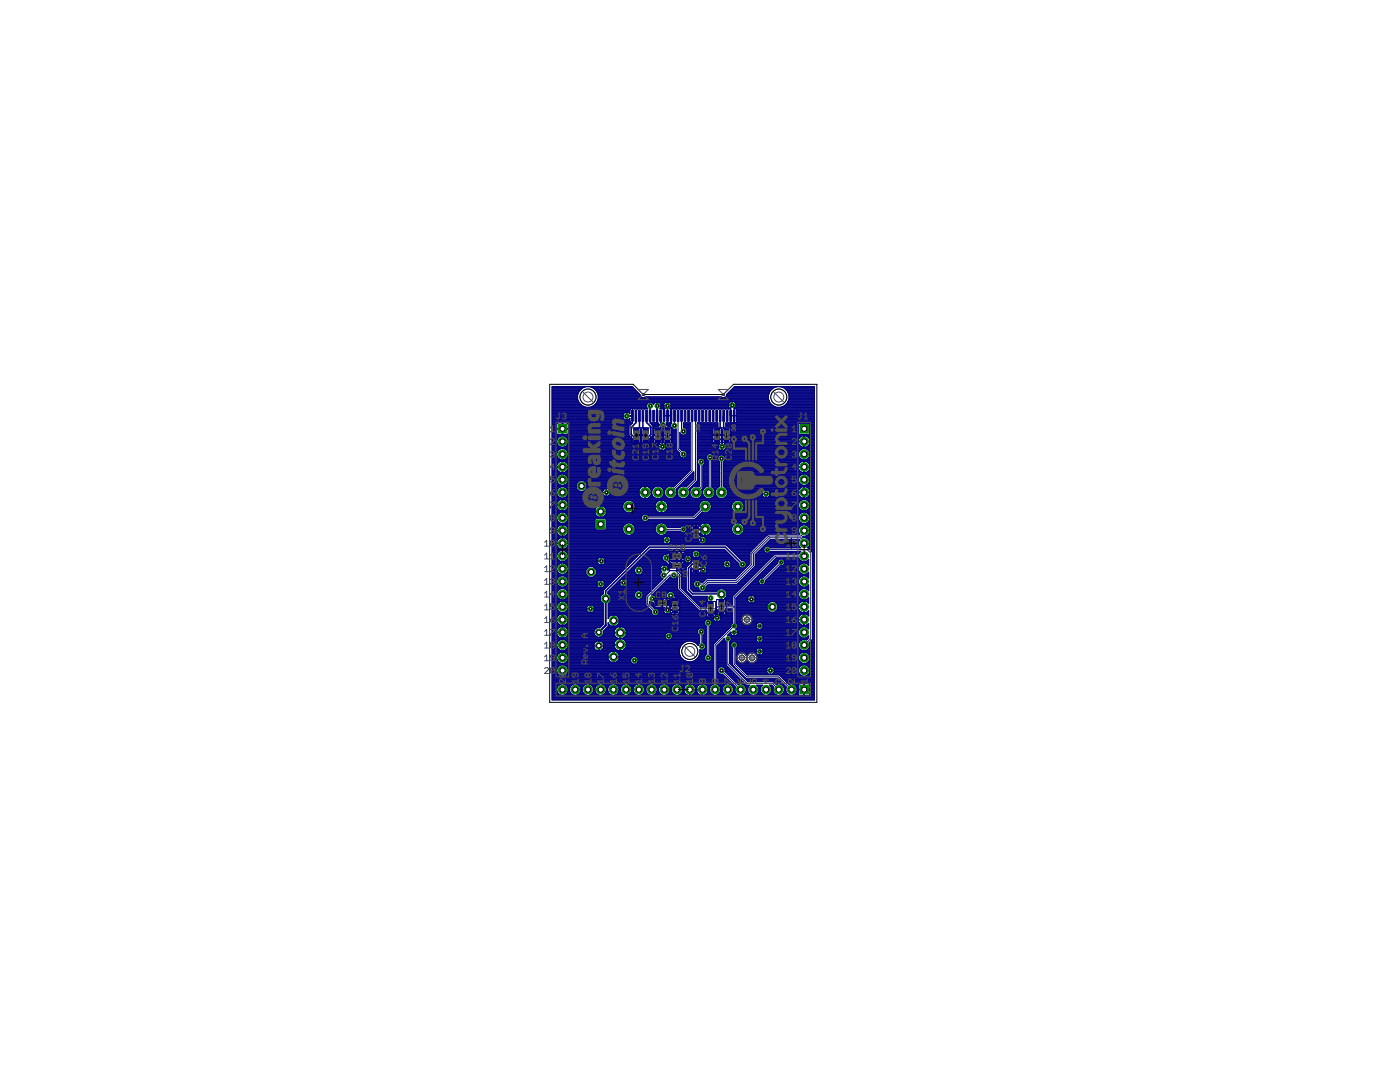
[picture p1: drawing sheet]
<svg xmlns="http://www.w3.org/2000/svg" width="279mm" height="216mm" viewBox="0 0 279 216" stroke-linecap="round" stroke-linejoin="round" font-family="sans-serif">
<g fill="#000080" stroke="#000080" stroke-width=".2">
<path d="M130.8 119.8h1.1v1h-1.1z"/>
<path d="M132.5 119.8h1.1v1h-1.1z"/>
<path d="M133.7 112.4h1.1v1h-1.1z"/>
<path d="M135.4 112.4h1.1v1h-1.1z"/>
<path d="M133.7 110.4h1.1v1.1h-1.1z"/>
<path d="M135.4 110.4h1.1v1.1h-1.1z"/>
<path d="M138.4 106.8h1v1.1h-1z"/>
<path d="M138.4 105.1h1v1.1h-1z"/>
<path d="M141.3 120.1h1v1.1h-1z"/>
<path d="M141.3 121.8h1v1.1h-1z"/>
<path d="M134.2 119.4h1v1.1h-1z"/>
<path d="M134.2 121.2h1v1.1h-1z"/>
<path d="M138.4 111.3h1v1.1h-1z"/>
<path d="M138.4 113h1v1.1h-1z"/>
<path d="M143.5 119.7h1v1.1h-1z"/>
<path d="M143.5 121.4h1v1.1h-1z"/>
<path d="M126 81.9h.4v2.2h-.4z"/>
<path d="M126.7 81.9h.4v2.2h-.4z"/>
<path d="M127.4 81.9h.4v2.2h-.4z"/>
<path d="M128.1 81.9h.4v2.2h-.4z"/>
<path d="M128.9 81.9h.3v2.2h-.3z"/>
<path d="M129.6 81.9h.3v2.2h-.3z"/>
<path d="M130.3 81.9h.3v2.2h-.3z"/>
<path d="M131 81.9h.3v2.2h-.3z"/>
<path d="M131.7 81.9h.3v2.2h-.3z"/>
<path d="M132.4 81.9h.3v2.2h-.3z"/>
<path d="M133.1 81.9h.3v2.2h-.3z"/>
<path d="M133.8 81.9h.3v2.2h-.3z"/>
<path d="M134.5 81.9h.3v2.2h-.3z"/>
<path d="M135.1 81.9h.4v2.2h-.4z"/>
<path d="M135.8 81.9h.4v2.2h-.4z"/>
<path d="M136.5 81.9h.4v2.2h-.4z"/>
<path d="M137.2 81.9h.4v2.2h-.4z"/>
<path d="M137.9 81.9h.4v2.2h-.4z"/>
<path d="M138.6 81.9h.4v2.2h-.4z"/>
<path d="M139.3 81.9h.4v2.2h-.4z"/>
<path d="M140 81.9h.4v2.2h-.4z"/>
<path d="M140.7 81.9h.4v2.2h-.4z"/>
<path d="M141.5 81.9h.3v2.2h-.3z"/>
<path d="M142.2 81.9h.3v2.2h-.3z"/>
<path d="M142.9 81.9h.3v2.2h-.3z"/>
<path d="M143.6 81.9h.3v2.2h-.3z"/>
<path d="M144.3 81.9h.3v2.2h-.3z"/>
<path d="M144.9 81.9h.4v2.2h-.4z"/>
<path d="M145.6 81.9h.4v2.2h-.4z"/>
<path d="M146.3 81.9h.4v2.2h-.4z"/>
<path d="M144.5 85.4h1v1.1h-1z"/>
<path d="M144.5 87.1h1v1.1h-1z"/>
<path d="M130.8 85.4h1v1.1h-1z"/>
<path d="M130.8 87.1h1v1.1h-1z"/>
<path d="M132.7 85.4h1v1.1h-1z"/>
<path d="M132.7 87.1h1v1.1h-1z"/>
<path d="M128.4 87.1h1v1.1h-1z"/>
<path d="M128.4 85.4h1v1.1h-1z"/>
<path d="M126.5 85.4h1v1.1h-1z"/>
<path d="M126.5 87.1h1v1.1h-1z"/>
<path d="M142.5 87.2h1.1v1h-1.1z"/>
<path d="M142.5 85.5h1.1v1h-1.1z"/>
</g>
<g fill="none" stroke="#000080" stroke-width=".32">
<path d="M126.2 83h-1.1M126.9 83v1.3l-.9 1v1.4l1 1M127.6 83v2.3l-.6 .7M128.3 83v2.4l.6 .6M129 83v1.3l.9 .9v1.5l-1 1M129.8 81l-.1 2M131.2 81l-.1 2M131.3 87.7v.5l.9 .9 1-1v-.4M131.8 83v1.3l1.4 1.4v.3M132.3 84.8l-1 1v.2M133.2 81v2M133.2 81l-.7 .7v1.3"/>
<path d="M133.2 81l.7 .7v1.3M143.1 87.7v.4l1 1 .9-.9v-.5M143.7 83v2.4l-.6 .6M144.4 83v2.4l.6 .6M145.8 83v-1.8l.3-.3 .4 .3v1.8M130.2 119.5l.8 .8h.3M133.8 118.8l.9 .9v.3M134.2 111h-.9l-.4 .3 .1 .3 1.2 1.3M136 112.9h.2M136 111h.6l.7 .6-1.3 1.3M138.9 113.6h1.4M138.9 110.6v1.3l-1.5 1.5v4.3l.8 .8h5.7l.1 1.7"/>
<path d="M138.9 107.4h.9l.4 .4M140.7 105.6l-1.8 .1M141.8 119.3v1.3M148.2 112.6l-3.5-3.4h-15.1l-8.7 8.7v1.6M133 120.3v1.2l.2 .2M133.2 121.7h1.5M133.2 121.7h.1M144 122v.4l-.9 .9h-.4l-.9-1"/>
</g>
<g fill="none" stroke="#000080" stroke-width=".2">
<path d="M110.2 79.4h5.1M110.2 80h5.2M110.2 79.9h5.2M110.2 79.7h5.1M110.2 79.6h5.1M110.2 79.5h5.1M110.2 79.2h5.1M110.2 79.1h5.1M110.2 79h5.1M110.2 78.9h5.1M110.2 78.8h5.1M110.2 78.7h5.2"/>
<path d="M110.2 78.5h5.2M110.2 78.4h5.2M110.2 78.3h5.3M110.2 78.2h5.3M110.2 78h5.4M110.2 77.9h5.5M110.2 77.8h5.6M110.2 77.7h5.8M110.2 77.6h5.9M110.2 77.4h6M110.2 77.3h6.3M110.2 77.2h6.6"/>
<path d="M115.3 79.6a2.09 2.09 0 0 1 2-2.5 2.09 2.09 0 0 1 2.1 2.5M115.3 79.6l.3 .8 .6 .5M117.8 77.2h8.4M118.1 77.3h8.2M118.4 77.4h8.1M118.6 77.6h8M118.7 77.7h8M118.8 77.8h8M118.9 77.9h8M119 78h8.1M119.1 78.2h8.1M119.1 78.3h8.2"/>
<path d="M119.2 78.4h8.2M119.2 80h34.3M119.3 78.5h8.3M119.3 79.9h34.2M119.3 79.7h34.1M119.3 78.7h8.4M119.4 78.8h8.3M119.4 79.4h34M119.4 79.6l-.3 .8-.6 .5M119.4 79.6h34M119.4 79.5h34M119.4 79.2h8.6"/>
<path d="M119.4 79.1h8.5M119.4 79h8.4M119.4 78.9h8.3M128.2 79.4a.64 .64 0 0 1-.5-.7l-1.5-1.6h-16v62.6h52.4v-62.6h-16l-1.6 1.6a.6 .6 0 0 1-.5 .7M128.5 79.4l.4-.2h15l.3 .2M128.8 79.2h15.2M144.8 79.2h8.6M144.9 79.1h8.5M144.9 79h8.5M145 78.9h8.4M145 78.8h8.4M145.1 78.7h8.3"/>
<path d="M145.2 78.5h8.3M145.3 78.4h8.2M145.4 78.3h8.2M145.5 78.2h8.1M145.7 78h8M145.8 77.9h8M145.9 77.8h8M146 77.7h8.1M146.2 77.6h8M146.3 77.4h8M146.4 77.3h8.2M146.5 77.2h8.4"/>
<path d="M153.4 78.8v.8M153.4 78.8a2.08 2.08 0 0 1 2-1.7 2.08 2.08 0 0 1 2.1 1.7M153.4 79.6l.3 .8 .5 .5M155.9 77.2h6.7M156.2 77.3h6.4M156.5 77.4h6.1M156.7 77.6h5.9M156.8 77.7h5.8M156.9 77.8h5.7M157 77.9h5.6M157.1 78h5.5M157.2 78.2h5.4"/>
<path d="M157.2 78.3h5.4M157.3 78.4h5.3M157.3 80h5.3M157.3 78.5h5.3M157.4 79.9h5.2M157.4 79.7h5.2M157.4 78.7h5.2M157.4 78.8h5.2M157.5 79.4h5.1M157.5 79.6l-.4 .8-.5 .5M157.5 78.8v.8M157.5 79.6h5.1"/>
<path d="M157.5 79.5h5.1M157.5 79.2h5.1M157.5 79.1h5.1M157.5 79h5.1M157.5 78.9h5.1M110.2 88.3h.9M110.2 85.5h15.3M110.2 81.8h15.5M110.2 85.2h.9M110.2 90.8h.9M110.2 99.5h18.4M110.2 98.6h1"/>
<path d="M110.2 99.3h1.6M110.2 98.2h.9M110.2 97.5h1.3M110.2 98.3h.9M110.2 99h1.2M110.2 99.9h1.3M110.2 93.2h27.6M110.2 93.1h27.6M110.2 89.5h21.3M110.2 89.3h21.2M110.2 88.2h.9M110.2 94.6h26.8"/>
<path d="M110.2 96.9h4.8M110.2 97.1h4.8M110.2 85.6h15.3M110.2 86.7h15.3M110.2 99.4h18M110.2 99.6h52.4M110.2 88.5h1M110.2 84.3h15.6M110.2 86.8h15.3M110.2 83.8h15.5M110.2 81.6h15.8M110.2 80.9h6"/>
<path d="M110.2 80.8h5.8M110.2 80.1h5.3M110.2 97h4.8M110.2 100h1.2M110.2 99.8h1.5M110.2 99.1h1.4M110.2 98.9h1.1M110.2 98.8h1.1M110.2 98.7h1M110.2 98.4h.9M110.2 98.1h.9M110.2 97.9h1"/>
<path d="M110.2 97.8h1M110.2 97.7h1.1M110.2 97.6h1.1M110.2 97.3h1.4M110.2 97.2h1.6M110.2 96.7h1.6M110.2 96.6h1.4M110.2 96.5h1.2M110.2 96.4h1.1M110.2 96.3h1.1M110.2 96.1h1M110.2 96h1"/>
<path d="M110.2 95.9h.9M110.2 95.8h.9M110.2 95.7h.9M110.2 95.5h.9M110.2 95.4h1M110.2 95.3h1M110.2 95.2h1.1M110.2 95.1h1.1M110.2 94.9h1.3M110.2 94.8h1.4M110.2 94.7h1.6M110.2 94.4h26.9"/>
<path d="M110.2 94.3h1.8M110.2 94.2h1.5M110.2 94.1h1.3M110.2 94h1.2M110.2 93.9h1.1M110.2 93.7h1M110.2 93.6h1M110.2 93.5h.9M110.2 93.4h.9M110.2 93h.9M110.2 92.9h.9M110.2 92.8h1"/>
<path d="M110.2 92.6h1M110.2 92.5h1.1M110.2 92.4h1.2M110.2 92.3h1.3M110.2 92.2h1.5M110.2 92h1.8M110.2 91.9h27.6M110.2 91.8h27.6M110.2 91.7h1.6M110.2 91.5h1.4M110.2 91.4h1.3M110.2 91.3h1.1"/>
<path d="M110.2 91.2h1.1M110.2 91.1h1M110.2 91h1M110.2 90.7h.9M110.2 90.6h.9M110.2 90.5h.9M110.2 90.3h1M110.2 90.2h1M110.2 90.1h1.1M110.2 90h1.1M110.2 89.9h1.2M110.2 89.7h1.4"/>
<path d="M110.2 89.6h1.6M110.2 89.4h21.2M110.2 89.1h1.6M110.2 89h1.4M110.2 88.9h1.3M110.2 88.8h1.2M110.2 88.7h1.1M110.2 88.4h1M110.2 88.1h.9M110.2 87.9h.9M110.2 87.8h1M110.2 87.7h1"/>
<path d="M110.2 87.6h1.1M110.2 87.5h1.1M110.2 87.3h1.2M110.2 87.2h1.3M110.2 87.1h1.6M110.2 87h15.4M110.2 86.6h.9M110.2 86.5h.9M110.2 86.4h.9M110.2 86.3h.9M110.2 86.1h.9M110.2 86h.9"/>
<path d="M110.2 85.9h.9M110.2 85.8h.9M110.2 85.4h.9M110.2 85.3h.9M110.2 85h.9M110.2 84.9h.9M110.2 84.8h.9M110.2 84.7h.9M110.2 84.6h.9M110.2 84.4h1.1M110.2 84.2h15.6M110.2 84.1h15.5"/>
<path d="M110.2 84h15.5M110.2 83.7h14.5M110.2 83.6h14.3M110.2 83.5h14.2M110.2 83.4h14.2M110.2 83.2h14.1M110.2 83.1h14.1M110.2 82.9h14.1M110.2 82.8h14.1M110.2 82.6h14.2M110.2 82.5h14.3M110.2 82.4h14.4"/>
<path d="M110.2 82.3h14.6M110.2 82.1h15.5M110.2 82h15.5M110.2 81.9h15.5M110.2 81.7h15.6M110.2 81.4h19M110.2 81.3h18.9M110.2 81.2h6.5M110.2 81.1h6.3M110.2 80.7h5.7M110.2 80.6h5.6M110.2 80.5h5.5"/>
<path d="M110.2 80.3h5.4M110.2 80.2h5.3M111.1 84.7l.2-.3h.9v2.3M111.1 84.7v.8M111.1 85.6v1M111.1 93.1h.1M111.1 93.3l.1 .3M111.1 92.9v.2M111.1 88.3a1.15 1.15 0 0 0 1.1 .9 1.15 1.15 0 0 0 1.2-.9M111.1 86.6l.3 .1M111.2 93.6l.2 .3M111.2 92.7l-.1 .2"/>
<path d="M111.3 87.5l-.2 .8M111.3 98.9a1.15 1.15 0 0 1 .4-1.7 1.15 1.15 0 0 1 1.6 .7 1.15 1.15 0 0 1-.8 1.5M111.3 87.5a1.15 1.15 0 0 1 1.4-.4 1.15 1.15 0 0 1 .7 1.2M111.3 98.9l.7 .5M111.4 93.9l.8 .4M111.4 92.4l-.2 .3M112 89.5a1.14 1.14 0 0 0-.7 1.8 1.14 1.14 0 0 0 1.9 0 1.14 1.14 0 0 0-.7-1.8M112 94.6a1.14 1.14 0 0 0-.9 1.1 1.14 1.14 0 0 0 .9 1.1M112.2 94.3h.1M112.2 92l-.8 .4M112.2 92h.1M112.2 85.2h.1"/>
<path d="M112.2 99.9h.1M112.2 92v2.3M112.2 100h.1M112.2 99.8h.1M112.2 94.2h.1M112.2 94.1h.1M112.2 94h.1M112.2 93.9h.1M112.2 93.7h.1M112.2 93.6h.1M112.2 93.5h.1M112.2 93.4h.1"/>
<path d="M112.2 93h.1M112.2 92.9h.1M112.2 92.8h.1M112.2 92.6h.1M112.2 92.5h.1M112.2 92.4h.1M112.2 92.3h.1M112.2 92.2h.1M112.2 86.6h.1M112.2 86.5h.1M112.2 86.4h.1M112.2 86.3h.1"/>
<path d="M112.2 86.1h.1M112.2 86h.1M112.2 85.9h.1M112.2 85.8h.1M112.2 85.4h.1M112.2 85.3h.1M112.2 85h.1M112.2 84.9h.1M112.2 84.8h.1M112.2 84.7h.1M112.2 84.6h.1M112.2 84.4h.1"/>
<path d="M112.3 92v2.3M112.3 94.3h.1M112.3 92h.1M112.3 92h.2M112.5 94.3h24.8M112.5 94.6a1.15 1.15 0 0 1 .9 1.1 1.15 1.15 0 0 1-.9 1.1M112.5 92h25.3M112.5 92l.5 .3M112.6 89.1h19.5M112.7 97.2h2.3M112.7 91.7h25.1M112.7 94.7h24.2"/>
<path d="M112.7 99.3h15.3M112.7 96.7h2.3M112.7 89.6h18.9M112.7 87.1h13.1M112.8 99.8h47.3M112.8 94.2h24.6M112.8 92.2h25M112.9 89h18.5M112.9 97.3h2.1M112.9 96.6h2.1M112.9 94.8h23.9M112.9 91.5h24.9"/>
<path d="M112.9 99.1h14.9M112.9 89.7h18.8M112.9 87.2h13M113 99.9h18.6M113 94.1h24.5M113 92.3h24.8M113 92.3l.4 .6M113 97.5h2.1M113 91.4h24.8M113 88.9h18.4M113.1 99h7.8M113.1 96.5h2"/>
<path d="M113.1 94.9h23.6M113.1 89.9h18.8M113.1 87.3h12.9M113.1 100h11.8M113.1 94h24.5M113.1 92.4h24.7M113.2 97.6h2M113.2 95.1h23.3M113.2 91.3h22.9M113.2 88.8h18.3M113.2 98.9h7.4M113.2 96.4h2"/>
<path d="M113.2 90h22M113.2 87.5h12.9M113.2 93.9h24.5M113.2 97.7h2.1M113.2 92.5h24.6M113.2 91.2h22.7M113.2 88.7h18.3M113.2 98.8h7.2M113.2 96.3h2.1M113.2 95.2h23.2M113.2 90.1h22.1M113.2 87.6h13"/>
<path d="M113.3 84.4h12.9M113.3 88.5h17.4M113.3 98.7h7M113.3 97.8h2.1M113.3 96.1h2.1M113.3 95.3h23M113.3 93.7h24.5M113.3 92.6h24.5M113.3 91.1h22.5M113.3 90.2h22.1M113.3 87.7h12.9M113.3 97.9h2.2"/>
<path d="M113.3 96h2.2M113.3 95.4h22.9M113.3 91h22.4M113.3 88.4h13M113.3 98.6h7M113.3 86.6l-.2 .1M113.3 93.6h24.5M113.3 92.8h24.5M113.3 90.3h22.3M113.3 87.8h12.9M113.3 86.6h12.2M113.4 88.3h12.8"/>
<path d="M113.4 90.8h22.3M113.4 98.2h16.7M113.4 98.3h15.3M113.4 88.2h12.8M113.4 98.4h6.8M113.4 98.1h6.8M113.4 95.9h22.3M113.4 95.8h22.4M113.4 95.7h22.5M113.4 95.5h22.7M113.4 93.5h24.4M113.4 90.7h22.2"/>
<path d="M113.4 90.6h22.2M113.4 90.5h22.2M113.4 88.1h12.8M113.4 87.9h12.8M113.4 84.6h12.7M113.4 92.9v.2M113.4 92.9h24.4M113.4 84.7l-.2-.3h-.9v2.3M113.4 85.2h12.1M113.4 84.7v.8M113.4 85.6v.8M113.4 93.1h.1"/>
<path d="M113.4 93.3a1.16 1.16 0 0 1-1.1 1M113.4 86.4l-.1 .2M113.4 93.4h24.4M113.4 93h24.4M113.4 86.5h12.1M113.4 86.4h12.1M113.4 86.3h12.1M113.4 86.1h12.1M113.4 86h12.1M113.4 85.9h12.1M113.4 85.8h12.1M113.4 85.4h12.1"/>
<path d="M113.4 85.3h12.1M113.4 85h12.2M113.4 84.9h12.3M113.4 84.8h12.5M113.4 84.7h12.6M116.2 80.9l.7 .4h.8l.8-.4M116.6 97.9h3.7M116.6 96h19M116.7 96.1h18.7M116.7 97.8h3.7M116.8 96.3h18.5M116.8 97.7h3.6"/>
<path d="M116.9 97.6h3.7M116.9 96.4h18.3M117 96.5h18.1M117.1 97.5h10.7M117.1 96.9h17.6M117.1 97.1h11.1M117.1 97h17.5M117.1 97.3h10.8M117.1 97.2h10.9M117.1 96.7h17.8M117.1 96.6h17.9M117.9 81.2h11.2"/>
<path d="M118.2 81.1h10.8M118.5 80.9h10.5M118.6 80.8h10.4M118.7 80.7h10.4M118.9 80.6h10.2M119 80.5h10.3M119.1 80.3h10.3M119.1 80.2h11.9M119.2 80.1h26.8M120.2 98.3a.79 .79 0 0 0 .6 .7 .79 .79 0 0 0 .9-.4M120.2 98.2h.1M120.9 97.5l-.5 .2-.2 .5"/>
<path d="M121 98.6h.1M121 97.5v1.5M121 98.9h.1M121 98.8h.1M121 98.7h.1M121 98.4h.1M121 98.1h.1M121 97.9h.1M121 97.8h.1M121 97.7h.1M121 97.6h.1M121.1 97.5v1.5"/>
<path d="M121.1 97.5l.4 .1 .3 .6M121.2 99h6.5M121.4 97.6h6.3M121.5 98.9h6.2M121.6 97.7h6M121.6 98.8h6M121.7 97.8h5.9M121.7 98.7h5.9M121.7 97.9h5.8M121.8 98.6h5.7M121.8 98.4h5.7M121.8 98.1h5.7"/>
<path d="M121.8 98.2h.1M121.8 98.3l-.1 .3M124.3 83.1l.4 .6M124.3 83h.1M124.5 82.5l.5-.3v1.6M124.5 82.5l-.2 .5M124.7 83.7l.3 .1M125 83.7h.1M125 83.6h.1M125 83.5h.1M125 83.4h.1M125 83.2h.1"/>
<path d="M125 83.1h.1M125 82.9h.1M125 82.8h.1M125 82.6h.1M125 82.5h.1M125 82.4h.1M125 82.3h.1M125.3 99.9l-.5 .1-.3 .4-.2 .4M125.3 82.3l-.2-.1v1.6M125.3 82.3l.4 .2M125.3 82.3h.4M125.4 83.7l-.2 .1"/>
<path d="M125.5 83.7h.2M125.5 86.8l.7 .7v.8l.2 .2h1.2l.2-.2v-1.3l-.2-.2M125.5 82.4h.2M125.6 83.6h.1M125.7 82.5h.1M125.7 83v.1h-1.4M125.7 83.5l.1 .7M125.7 83.5l-.3 .2M125.7 83.5h.1M125.8 99.9l.4 .1 .5 .8M125.8 84.2v.1M125.8 81.7l-.1 .8"/>
<path d="M125.8 84.3l.5 .1-.8 .7v1.7M125.9 83h.1M126.1 100h5.2M126.2 81.8h.1M126.2 81.5v2.9M126.2 84.3h.1M126.2 83.8h.1M126.2 81.6h.1M126.2 84.2h.1M126.2 84.1h.1M126.2 84h.1M126.2 83.7h.1"/>
<path d="M126.2 83.6h.1M126.2 83.5h.1M126.2 83.4h.1M126.2 83.2h.1M126.2 83.1h.1M126.2 82.9h.1M126.2 82.8h.1M126.2 82.6h.1M126.2 82.5h.1M126.2 82.4h.1M126.2 82.3h.1M126.2 82.1h.1"/>
<path d="M126.2 82h.1M126.2 81.9h.1M126.2 81.7h.1M126.2 83h-16M126.5 81.6h2.8M126.6 81.6l-.6-.1-.2 .2M126.7 86.8h.9l.2-.1v-.9l.1-.2 .2 .2v.9l.2 .1h.8zM127.2 81.6h.1M127.5 98.3h2.5M127.5 98.4v.2M127.5 98.3v.1M127.5 98.6l.2 .3"/>
<path d="M127.5 98v.2M127.7 97.6l.4-.4 .6-.2v2.5M127.7 98.9l.4 .4 .6 .2M127.7 97.6l-.2 .4M127.7 86.7h.5M127.7 88.4h.5M127.7 87h.4M127.8 88.3h.3M127.8 88.2h.3M127.8 88.1h.3M127.8 87.9h.3M127.8 87.8h.3"/>
<path d="M127.8 87.7h.3M127.8 87.6h.3M127.8 87.5h.3M127.8 87.3h.3M127.8 87.2h.3M127.8 87.1h.3M127.8 86.6h.3M127.8 86.5h.3M127.8 86.4h.3M127.8 86.3h.3M127.8 86.1h.3M127.8 86h.3"/>
<path d="M127.8 85.9h.3M127.8 85.8h.3M127.9 81.6h.1M127.9 85.6h.1M128.3 86.8l-.2 .2v1.3l.2 .2h1.2l.2-.2v-.8l.6-.7M128.6 81.6h.1M128.7 99.5h.1M128.7 98.6h.1M128.7 99.3h.1M128.7 97.5h.1M128.7 99h.1M128.7 97.1h.1"/>
<path d="M128.7 99.4h.1M128.7 99.1h.1M128.7 98.9h.1M128.7 98.8h.1M128.7 98.7h.1M128.7 98.4h.1M128.7 98.1h.1M128.7 97.9h.1M128.7 97.8h.1M128.7 97.7h.1M128.7 97.6h.1M128.7 97.3h.1"/>
<path d="M128.7 97.2h.1M128.8 98.3h1.3M128.8 99.5h.1M128.9 99.5h33.7M129.1 80.6a.74 .74 0 0 0 .2 1M129.1 80.6a.76 .76 0 0 1 1.3 0M129.3 97.1h1.6M129.3 81.6h.1M129.3 99.4h1.6M129.5 97.2h1.1M129.5 99.3h1.1M129.6 88.4h.9"/>
<path d="M129.6 97.3h.9M129.6 99.1h.9M129.7 88.3h.8M129.7 88.2h.8M129.7 88.1h.8M129.7 87.9h.8M129.7 87.8h.8M129.7 87.7h1.5M129.7 87.6h.8M129.7 87.5h.8M129.8 97.5h.6M129.8 99h.5"/>
<path d="M129.8 84.4h1.6M129.8 97.6l-.6-.5-.4-.1v2.5M129.8 97.6l.2 .4M129.8 98.9l-.6 .5-.4 .1M129.8 98.9h.4M129.8 97.6h.5M129.8 87.3h.7M129.9 84.6h1.6M129.9 98.8h.3M129.9 97.7h.3M129.9 97.8h.3M130 98.7h.1"/>
<path d="M130 87.2h.5M130 98.6h.1M130 98v.2M130 98.6l-.2 .3M130 97.9h.1M130 98.4h.1M130 98.1h.1M130 84.7h1.6M130 98.3v.1M130 98.4v.2M130 84.3h.1M130.1 87.1h.4"/>
<path d="M130.1 80.3h.6M130.1 84.8h1.5M130.2 87h.3M130.2 84.9h1.4M130.3 80.5h.3M130.3 85.5h.2M130.3 85.6h.2M130.3 86.7h.3M130.3 86.8h.3M130.3 86.6h.2M130.3 86.5h.2M130.3 86.4h.2"/>
<path d="M130.3 86.3h.2M130.3 86.1h.2M130.3 86h.2M130.3 85.9h.2M130.3 85.8h.2M130.3 85.4h.2M130.3 85.3h.2M130.3 85h1.1M130.4 80.6h.1M130.5 88.4l.2 .1M130.6 80.5l-.2 .2v-.1M130.6 86.9l-.1 .7h.7v1"/>
<path d="M130.6 97.2a1.25 1.25 0 0 0-.5 1.3 1.25 1.25 0 0 0 .9 1M130.6 97.2l.4-.2 1 .2M130.7 88.5l.9 .1-.1 .2M130.7 86.8l-.1 .1M130.7 86.8h.1M130.7 85.2l-.2 .1v1.4l.2 .1M131.1 81.8h.1M131.1 83h.1M131.1 84.3h.1M131.1 83.8h.1M131.1 81.6h.1M131.1 80.8h.1"/>
<path d="M131.1 84.2h.1M131.1 84.1h.1M131.1 84h.1M131.1 83.7h.1M131.1 83.6h.1M131.1 83.5h.1M131.1 83.4h.1M131.1 83.2h.1M131.1 83.1h.1M131.1 82.9h.1M131.1 82.8h.1M131.1 82.6h.1"/>
<path d="M131.1 82.5h.1M131.1 82.4h.1M131.1 82.3h.1M131.1 82.1h.1M131.1 82h.1M131.1 81.9h.1M131.1 81.7h.1M131.1 81.4h.1M131.1 81.3h.1M131.1 81.2h.1M131.1 81.1h.1M131.1 80.7h.1"/>
<path d="M131.1 80.6h.1M131.1 80.5h.1M131.1 80.3h.1M131.1 80.2h.1M131.2 88.3h.2M131.2 80.2l-.1 1.3M131.2 88.2h.2M131.2 80.2h.1M131.2 88.4h.2M131.2 88.1h.2M131.2 87.9h.2M131.2 87.8h.2"/>
<path d="M131.2 80.2l.6 .3 .2 .4M131.3 80.2h1.8M131.3 100l-.3 .2M131.4 87.7h1.7M131.4 89.1h1.6M131.4 89v.1M131.5 89.5l-.1-.3h1.6l-.1 .3M131.5 89.5l.1 .1M131.5 88.8l-.1 .2M131.6 84.7l-.2-.3-1.7-.1 .6 .7v1.8M131.6 84.9l-.3 .3h-1M131.6 89.6l.5 .3"/>
<path d="M131.6 84.7v.2M131.6 80.3h1.2M131.7 97.1h1.7M131.7 99.4h1.7M131.7 80.5h.9M131.8 81.4h.7M131.8 80.6h.7M131.9 81.3h.6M131.9 80.7h.6M131.9 99.8h.1M131.9 99.8l-.6 .2M131.9 99.9h.2"/>
<path d="M131.9 99.8v2.5M131.9 80.8h.5M131.9 100h.2M131.9 81.2h.5M132 81.1l-.9-.1v3.4M132 81.1l-.3 .5h.6M132 80.9h.1M132 81.1h.4M132 97.2a1.25 1.25 0 0 1 .5 1.3 1.25 1.25 0 0 1-1 1M132 86.8h.5M132 97.2h1.1M132 99.3h1.1"/>
<path d="M132 86.7h.5M132.1 85.6v1.1l-.2 .1 .2 .2v.6h-.7v1M132.1 85.6l.3-.1v1.2l.2 .1-.2 .3v.5h.7v1M132.1 85.6h.3M132.1 87h.3M132.1 86.6h.3M132.1 86.5h.3M132.1 86.4h.3M132.1 86.3h.3M132.1 86.1h.3M132.1 86h.3M132.1 85.9h.3"/>
<path d="M132.1 85.8h.3M132.1 88.3v-.5h-1.6v.6M132.1 89.9h.1M132.1 97.3h.9M132.1 88.3v1.6M132.1 89.5h.1M132.1 89.3h.1M132.1 88.2h.3M132.1 88.5h.1M132.1 99.1h.9M132.1 89.7h.1M132.1 89.6h.1"/>
<path d="M132.1 89.4h.1M132.1 89h.1M132.1 88.9h.1M132.1 88.8h.1M132.1 88.7h.1M132.1 88.4h.1M132.1 88.1h.3M132.1 87.9h.3M132.1 87.8h.3M132.1 87.6h.3M132.1 87.5h.3M132.1 87.3h.3"/>
<path d="M132.1 87.2h.3M132.1 87.1h.3M132.2 88.3v1.6h.2M132.2 97.5h.7M132.2 89.1h2.8M132.2 88.3h.2v-.5h1.6v.6M132.2 99h.7M132.3 98.9h.5M132.3 97.6h.5M132.4 88.3h-.3M132.4 97.7h.3M132.4 80.9h.1"/>
<path d="M132.4 81.1h1.6M132.4 81.1l.2 .4-.5 .1M132.4 98.8h.3M132.4 99.9h14.5M132.4 89.9h2.7M132.4 98.7h.3M132.4 97.8h.3M132.5 98.6h.1M132.5 97.9h.1M132.5 81.8h.1M132.5 81.5v1.5h1.4M132.5 98.2h.1"/>
<path d="M132.5 98.3h.1M132.5 81.6h.1M132.5 98.4h.1M132.5 98.1h.1M132.5 82.9h.1M132.5 82.8h.1M132.5 82.6h.1M132.5 82.5h.1M132.5 82.4h.1M132.5 82.3h.1M132.5 82.1h.1M132.5 82h.1"/>
<path d="M132.5 81.9h.1M132.5 81.7h.1M132.7 89.7h2.3M132.7 100l-.6-.2v2.5l.7-.3M132.7 100l.3 .2M132.7 100h7.5M132.8 89.6h2.2M132.8 88.7h2.2M132.9 89.5h2.1M132.9 88.8l.1 .2M132.9 89.5l-.5 .4M132.9 88.8h2.1"/>
<path d="M132.9 84.4h1.2l-.3 .7M132.9 84.4h.1M132.9 84.4l.1 .2M132.9 89.4h2.1M132.9 89.3h2.1M132.9 88.9h2.1M132.9 84.4h1.1M133 89v.1M133 89h2M133 84.6h.9M133 84.6v.3M133 84.9l.3 .3h.6"/>
<path d="M133 84.9h.8M133 84.8h.8M133 84.7h.9M133.1 88.3h.2M133.1 88.2h.2M133.1 80.2h.1M133.1 80.2l-.5 .3-.2 .4M133.1 88.4h.2M133.1 88.1h.2M133.1 87.9h.2M133.1 87.8h.2M133.1 80.2v1.3h.1v-1.3"/>
<path d="M133.1 97.2a1.25 1.25 0 0 0 0 2.1M133.1 99.3l.5 .2M133.1 80.8h.1M133.1 81.4h.1M133.1 81.3h.1M133.1 81.2h.1M133.1 81.1h.1M133.1 80.7h.1M133.1 80.6h.1M133.1 80.5h.1M133.1 80.3h.1M133.2 85h.6"/>
<path d="M133.2 81.8h.1M133.2 81.5v2.9M133.2 84.3h.1M133.2 83.8h.1M133.2 81.6h.1M133.2 84.2h.1M133.2 84.1h.1M133.2 84h.1M133.2 83.7h.1M133.2 83.6h.1M133.2 83.5h.1M133.2 83.4h.1"/>
<path d="M133.2 83.2h.1M133.2 83.1h.1M133.2 82.9h.1M133.2 82.8h.1M133.2 82.6h.1M133.2 82.5h.1M133.2 82.4h.1M133.2 82.3h.1M133.2 82.1h.1M133.2 82h.1M133.2 81.9h.1M133.2 81.7h.1"/>
<path d="M133.2 80.2h.1M133.3 88.6v-1h.7v-.6l-.2-.2 .2-.1v-1.3a.77 .77 0 0 0 1 .2v4.1M133.3 80.2l.5 .3 .2 .4M133.3 87.7h1.7M133.3 80.2h12.4M133.6 80.3h12M133.8 80.5h11.7M133.8 88.5l-1.1 .1 .2 .2M133.8 88.5h1.2M133.8 85.1l.1 .2-.1-.1M133.9 81.4h11.7M133.9 80.6h11.5"/>
<path d="M133.9 86.8h1.1M133.9 81.8h.1M133.9 81.5v2.9M133.9 86.7h1.1M133.9 84.3h.1M133.9 83.8h.1M133.9 81.6h.1M133.9 84.2h.1M133.9 84.1h.1M133.9 84h.1M133.9 83.7h.1M133.9 83.6h.1"/>
<path d="M133.9 83.5h.1M133.9 83.4h.1M133.9 83.2h.1M133.9 83.1h.1M133.9 82.9h.1M133.9 82.8h.1M133.9 82.6h.1M133.9 82.5h.1M133.9 82.4h.1M133.9 82.3h.1M133.9 82.1h.1M133.9 82h.1"/>
<path d="M133.9 81.9h.1M133.9 81.7h.1M133.9 81.3h11.6M133.9 80.7h11.5M134 85.5h.1M134 88.4l-.2 .1M134 85.6h.4M134 80.8h20.1M134 88.4h1M134 86.6h1M134 86.5h1M134 86.4h1"/>
<path d="M134 86.3h1M134 86.1h1M134 86h1M134 85.9h1M134 85.8h1M134 85.4h.1M134 81.2h11.4M134 81.1l-.2 .4 .5 .1M134 80.9h.1M134 87h1M134 81.1h11.4M134 88.3h1"/>
<path d="M134 88.2h1M134 88.1h1M134 87.9h1M134 87.8h1M134 87.6h1M134 87.5h1M134 87.3h1M134 87.2h1M134 87.1h1M134.2 81.6h11.4M134.2 97.1h.3M134.3 99.4h1.6"/>
<path d="M134.5 99.3l-.4 .2M134.5 99.3h1.2M134.6 83v1.9M134.7 99.1h.8M134.8 85.6h.2M134.8 99h.6M134.9 98.9h.4M134.9 97.7a1.23 1.23 0 0 1-.4 1.6M134.9 81.6h.1M134.9 97.7h.4M134.9 98.8h.4M135 89.7l.7 .7-.1 .4"/>
<path d="M135 98.7h.2M135 97.8h.2M135 97.6h.3M135 98.6h.2M135 97.9h.2M135 98.2h.1M135 98.3h.1M135 98.4h.1M135 98.1h.1M135.1 97.5h.3M135.3 97.3h.3M135.3 83v6.6l1.1 1"/>
<path d="M135.4 97.2h.3M135.5 97.1h.5M135.6 81.6h.1M135.6 97h1.5M135.6 90.8a.74 .74 0 0 0 .8 .6 .74 .74 0 0 0 .7-.6M135.7 88.3h2.1M135.7 89.3h2.1M135.7 88.2h2.1M135.7 86.7h.3M135.7 99.3l.4 .2M135.7 97.2a1.25 1.25 0 0 0 0 2.1M135.7 88.5h2.1"/>
<path d="M135.7 86.8h2.1M135.7 89.4h2.1M135.7 89.1h2.1M135.7 89h2.1M135.7 88.9h2.1M135.7 88.8h2.1M135.7 88.7h2.1M135.7 88.4h2.1M135.7 88.1h2.1M135.7 87.9h2.1M135.7 87.8h2.1M135.7 87.7h2.1"/>
<path d="M135.7 87.6h2.1M135.7 87.5h2.1M135.7 87.3h2.1M135.7 87.2h2.1M135.7 87.1h2.1M135.7 87h2.1M135.7 86.6h.2M135.7 86.5h.1M135.7 86.4h.1M135.7 96.9h1.6M135.7 86.5a.76 .76 0 0 0 1.3 0M135.7 89.5h2.1"/>
<path d="M135.7 86.5v-.2v3.2l.5 .4a.65 .65 0 0 1 .8 .3M135.8 96.7h1.6M135.8 89.6h2M136 96.6h1.5M136 89.7h1.8M136 83v2.7l.4 .4M136.1 96.5h1.5M136.1 89.9h1.7M136.2 96.4h1.6M136.3 81.6h.1M136.3 96.3h1.6M136.4 85.2h1.4"/>
<path d="M136.4 84.3h.1M136.4 85.3h1.4M136.4 85h1.4M136.4 84.9h1.4M136.4 84.8h1.4M136.4 84.7h1.4M136.4 84.6h1.4M136.4 84.4h1.4M136.5 96.1h1.5M136.6 96h1.5M136.7 91.3h1.1M136.7 86.7h1.1"/>
<path d="M136.7 95.9h1.5M136.7 85.4h1.1M136.7 90h1.1M136.8 97.1h.2M136.8 99.4h1.7M136.8 95.8h1.5M136.9 85.5h.9M136.9 91.2h.9M136.9 86.6h.9M136.9 90.1h.9M136.9 95.7h1.6M137 91.1h.8"/>
<path d="M137 85.6h.8M137 90.2l.1 .6M137 90.2h.8M137 86.5h.8M137 81.6h.1M137 84.3h.1M137 91h.8M137 86.4h.8M137 85.8h.8M137.1 99.3l-.5 .2M137.1 95.5h1.4M137.1 90.3h.7"/>
<path d="M137.1 99.3h1.1M137.1 85.9a.7 .7 0 0 0-.7-.6v-1h1.4v9.5M137.1 90.8h.7M137.1 85.9l-.1 .6M137.1 90.7h.7M137.1 90.6h.7M137.1 90.5h.7M137.1 86.3h.7M137.1 86.1h.7M137.1 86h.7M137.1 85.9h.7M137.2 95.4h1.3"/>
<path d="M137.2 99.1h.9M137.3 95.3h1.2M137.3 99h.7M137.4 98.9h.5M137.4 95.2h1.1M137.5 97.7a1.23 1.23 0 0 1-.4 1.6M137.5 97.7h.3M137.5 98.8h.3M137.5 97.8h.3M137.5 98.7h.3M137.5 97.6h.4M137.5 95.1h1"/>
<path d="M137.6 98.6h.1M137.6 97.9h.1M137.6 98.2h.1M137.6 98.3h.1M137.6 98.4h.1M137.6 98.1h.1M137.7 97.5h.3M137.7 94.9h.8M137.7 81.6h.1M137.7 84.3h.1M137.8 93.8l-3.4 3.4-.8-.2-.5 .2M137.8 94.8h.7"/>
<path d="M137.8 97.3h.3M137.9 97.2h.3M137.9 94.7h.6M138 94.6h.5M138 97.1h.5M138.1 83v11l-4.3 4.3M138.1 94.4h.4M138.2 97h1.4M138.2 97.2a1.25 1.25 0 0 0 0 2.1M138.2 99.3l.5 .2M138.3 96.9h1.3M138.3 94.3h.2"/>
<path d="M138.4 96.7h1.2M138.4 94.2h.1M138.4 81.6h.1M138.5 95.7v-1.6l-3.6 3.6M138.5 95.7l-1.6 1.5-.8-.2-.4 .2M138.5 96.6h1.1M138.6 96.5h1M138.7 96.4h.9M138.8 83v12.8l-2.4 2.5M138.9 96.3h.7M139 96.1h.6M139.1 81.6h.1"/>
<path d="M139.1 96h.5M139.2 88.3h3M139.2 85.5h3.1M139.2 85.2h4.1M139.2 90.8h1.9M139.2 93.2h.4M139.2 93.1h.4M139.2 89.5h4.2M139.2 89.3h4.1M139.2 88.2h3M139.2 94.6h.4M139.2 85.6h3.1"/>
<path d="M139.2 86.7h5.1M139.2 88.5h4.4M139.2 84.3h.1M139.2 86.8h5.1M139.2 95.9h.4M139.2 95.8h.4M139.2 95.7h.4M139.2 95.5h.4M139.2 95.4h.4M139.2 95.3h.4M139.2 95.2h.4M139.2 95.1h.4"/>
<path d="M139.2 94.9h.4M139.2 94.8h.4M139.2 94.7h.4M139.2 94.4h.4M139.2 94.3h.4M139.2 94.2h.4M139.2 94.1h.4M139.2 94h.4M139.2 93.9h.4M139.2 93.7h.4M139.2 93.6h.4M139.2 93.5h.4"/>
<path d="M139.2 93.4h.4M139.2 93h.4M139.2 92.9h.4M139.2 92.8h.3M139.2 92.6h.2M139.2 92.5h.1M139.2 92.4h.1M139.2 92.3h.1M139.2 92.2h.1M139.2 92h.1M139.2 91.9h.1M139.2 91.8h.1"/>
<path d="M139.2 91.7h.2M139.2 91.5h.3M139.2 91.4h.6M139.2 91.3h1.8M139.2 91.2h1.8M139.2 91.1h1.8M139.2 91h1.8M139.2 90.7h2M139.2 90.6h2.2M139.2 90.5h20.2M139.2 90.3h20.2M139.2 90.2h20.2"/>
<path d="M139.2 90.1h20.3M139.2 90h20.4M139.2 89.9h4.7M139.2 89.7h4.4M139.2 89.6h4.3M139.2 89.4h4.2M139.2 89.1h4.9M139.2 89h4.1M139.2 88.9h4.2M139.2 88.8h4.2M139.2 88.7h4.3M139.2 88.4h3.1"/>
<path d="M139.2 88.1h3M139.2 87.9h3M139.2 87.8h3M139.2 87.7h3.8M139.2 87.6h3M139.2 87.5h3M139.2 87.3h3M139.2 87.2h3M139.2 87.1h3M139.2 87h3.1M139.2 86.6h3.1M139.2 86.5h3.1"/>
<path d="M139.2 86.4h3.1M139.2 86.3h3.1M139.2 86.1h3.1M139.2 86h3.1M139.2 85.9h3.1M139.2 85.8h3.1M139.2 85.4h3.1M139.2 85.3h3.1M139.2 85h4.1M139.2 84.9h4.1M139.2 84.8h4.1M139.2 84.7h4.1"/>
<path d="M139.2 84.6h4.1M139.2 84.4h4.1M139.2 92.3l.4 .5v4.3M139.3 97.1h.3M139.4 99.4h1.6M139.5 91.5l-.2 .2-.1 .6M139.5 91.5l.3-.1 .5 .1M139.6 97.1l-.9-.1-.5 .2M139.6 99.3l-.5 .2M139.6 99.3h1.1M139.7 99.1h.9M139.8 81.6h.1"/>
<path d="M139.8 84.3h.1M139.8 99h.7M139.9 92.2v5l-1 1.1M140 98.9h.4M140 97.7a1.23 1.23 0 0 1-.4 1.6M140 98.8h.4M140 97.7h.4M140 97.8h.3M140.1 98.7h.2M140.1 97.6h.3M140.1 91.4h.9M140.1 98.6h.2"/>
<path d="M140.1 97.9h.2M140.1 98.2h.1M140.1 98.3h.1M140.1 98.4h.1M140.1 98.1h.1M140.2 97.5h.3M140.3 93.2h1.1M140.3 93.1h1.1M140.3 94.6h1.1M140.3 96.9h1.1M140.3 97.1h.8M140.3 97h1.1"/>
<path d="M140.3 97.3h.3M140.3 97.2h.5M140.3 96.7h1.1M140.3 96.6h1.1M140.3 96.5h1.1M140.3 96.4h1.1M140.3 96.3h1.1M140.3 96.1h1.1M140.3 96h1.1M140.3 95.9h1.1M140.3 95.8h1.1M140.3 95.7h1.1"/>
<path d="M140.3 95.5h1.1M140.3 95.4h1.1M140.3 95.3h1.1M140.3 95.2h1.1M140.3 95.1h1.1M140.3 94.9h1.1M140.3 94.8h1.1M140.3 94.7h1.1M140.3 94.4h1.1M140.3 94.3h1.1M140.3 94.2h1.1M140.3 94.1h1.1"/>
<path d="M140.3 94h1.1M140.3 93.9h1.1M140.3 93.7h1.1M140.3 93.6h1.1M140.3 93.5h1.1M140.3 93.4h1.1M140.3 93h1.1M140.3 92.9h1.1M140.3 91.5l.2 .2 .2 .6M140.4 91.5h.6M140.4 92.8h1M140.5 99.9l-.5 .1-.5 .8"/>
<path d="M140.5 92.6h.9M140.5 91.7h.6M140.5 81.6h.1M140.5 84.3h.1M140.6 92.5h.8M140.6 91.8h.6M140.6 91.9h.7M140.6 92.4h.8M140.7 92.3l-.4 .5v4.6l-.3 .3M140.7 92.3h.7M140.7 92.2h.7M140.7 92h.7"/>
<path d="M140.8 97.2a1.25 1.25 0 0 0 0 2.1M140.8 99.3l.4 .2M141 99.9l.4 .1 .5 .8M141.2 81.6h.1M141.2 84.3h.1M141.3 100h5.4M141.4 91.9v5.1l-.6 .2M141.7 91.3v6.7l-.3 .3M141.9 99.4h1.6M141.9 81.6h.1M141.9 84.3h.1M142 90.6h17.4"/>
<path d="M142 93.2h1.6M142 93.1h1.6M142 94.6h1.6M142 96.9h1.6M142 97.1h1.6M142 97h1.6M142 96.7h1.6M142 96.6h1.6M142 96.5h1.6M142 96.4h1.6M142 96.3h1.6M142 96.1h1.6"/>
<path d="M142 96h1.6M142 95.9h1.6M142 95.8h1.6M142 95.7h1.6M142 95.5h1.6M142 95.4h1.6M142 95.3h1.6M142 95.2h1.6M142 95.1h1.6M142 94.9h1.6M142 94.8h1.6M142 94.7h1.6"/>
<path d="M142 94.4h1.6M142 94.3h1.6M142 94.2h1.6M142 94.1h1.6M142 94h1.6M142 93.9h1.6M142 93.7h1.6M142 93.6h1.6M142 93.5h1.6M142 93.4h1.6M142 93h1.6M142 92.9h1.6"/>
<path d="M142 92.8h1.6M142 92.6h1.6M142 92.5h1.6M142 92.4h1.6M142 92.3h1.6M142 92.2h1.6M142 92h1.4M142.1 91.9h1.2M142.1 91.9v5.3M142.1 91.9a.75 .75 0 0 0 .2-1.1 .75 .75 0 0 0-1.2 0 .75 .75 0 0 0 .3 1.1M142.1 97.2a1.25 1.25 0 0 1 0 2.1M142.1 99.3l-.4 .2"/>
<path d="M142.1 97.2h1.2M142.2 99.3h1.1M142.2 90.7h17.2M142.2 91.8h1.1M142.2 88.3v-.5h1.8v.5M142.3 97.3h.9M142.3 87l-.1 .6h1.8l-.1-.6M142.3 99.1h.9M142.3 90.8h1.4M142.3 91.7h1M142.4 97.5h.7M142.4 91h1.1"/>
<path d="M142.4 99h.6M142.4 91.5h.9M142.4 91.1h1M142.4 86.8l-.1-.2v-1.2l.1-.2h.9v-.9h-4.1v11.6l-1.7 1.8M142.4 91.4h.9M142.4 91.3h.9M142.4 91.2h.9M142.5 86.8l-.2 .2M142.5 98.9h.4M142.5 97.6h.4M142.5 98.8h.4M142.5 97.7h.4"/>
<path d="M142.6 97.8h.3M142.6 81.6h.1M142.6 98.7h.2M142.6 98.6h.2M142.6 84.3h.1M142.6 97.9h.2M142.7 98.2h.1M142.7 98.3h.1M142.7 98.4h.1M142.7 98.1h.1M143 88.3h.2M143 86.8v1.7h-.6l-.2-.2"/>
<path d="M143 88.2h.2M143 88.4h.2M143 88.1h.2M143 87.9h.2M143 87.8h.2M143 87.6h.2M143 87.5h.2M143 87.3h.2M143 87.2h.2M143 87.1h.2M143 87h.2M143.2 86.8v1.7h.4l-.2 .3"/>
<path d="M143.2 87.7h1.7M143.3 91.7l.3 .5M143.3 99.3l.4 .2M143.3 97.2a1.25 1.25 0 0 0 0 2.1M143.3 81.6h.1M143.3 89.1h1.6M143.3 89v.1M143.4 88.8l-.1 .2M143.5 89.6l.4 .3M143.6 92.2v4.9l-.3 .1M143.7 86.8l.2 .2M143.9 89.9h.1"/>
<path d="M143.9 87h.3M143.9 86.6h.3M143.9 85.8v.8l-.1 .2M143.9 86.5h.3M143.9 86.4h.3M143.9 86.3h.3M143.9 86.1h.3M143.9 86h.3M143.9 85.9h.3M143.9 85.8h.3M144 88.3h.2M144 88.3h.1v1.6"/>
<path d="M144 87.1h.2M144 88.2h.2M144 91.5v6.8M144 88.1h.2M144 87.9h.2M144 87.8h.2M144 87.6h.2M144 87.5h.2M144 87.3h.2M144 87.2h.2M144 81.6h.1M144 85.6l.2 .2v.9l.2 .1-.2 .2v.6h.7v1"/>
<path d="M144 85.6h.1M144 89.9h.1M144 85.6l-.1 .2M144.1 89.5h.1M144.1 89.3h.1M144.1 88.5h.1M144.1 89.9h.1M144.1 89.7h.1M144.1 89.6h.1M144.1 89.4h.1M144.1 89h.1M144.1 88.9h.1"/>
<path d="M144.1 88.8h.1M144.1 88.7h.1M144.1 88.4h.1M144.2 89.9h.1M144.2 88.3v1.6M144.2 89.1h15.8M144.2 88.3v-.5h1.6v.5l-.2 .2M144.2 90.8h15.2M144.3 93.2h18.3M144.3 93.1h18.3M144.3 94.6h18.3M144.3 96.9h18.3"/>
<path d="M144.3 89.9h-.1M144.3 97h18.3M144.3 96.7h15.7M144.3 96.6h15.5M144.3 96.5h15.4M144.3 96.4h15.3M144.3 96.3h15.2M144.3 96.1h15.1M144.3 96h15.1M144.3 95.9h15.1M144.3 95.8h15.1M144.3 95.7h15.1"/>
<path d="M144.3 95.5h15.1M144.3 95.4h15.1M144.3 95.3h15.1M144.3 95.2h15.2M144.3 95.1h15.3M144.3 94.9h15.4M144.3 94.8h15.5M144.3 94.7h15.7M144.3 94.4h18.3M144.3 94.3h16M144.3 94.2h15.6M144.3 94.1h15.4"/>
<path d="M144.3 94h15.3M144.3 93.9h15.2M144.3 93.7h15.1M144.3 93.6h15.1M144.3 93.5h15.1M144.3 93.4h15M144.3 93h15M144.3 92.9h15.1M144.3 92.8h15.1M144.3 92.6h15.1M144.3 92.5h15.2M144.3 92.4h15.3"/>
<path d="M144.3 92.3h15.4M144.4 89.9h15.3M144.4 97.1h15.9M144.4 92.2l-.1 4.9 .4 .1M144.4 92.2h15.5M144.4 99.4h15.8M144.4 91h15M144.5 92h15.7M144.6 91.1h14.8M144.6 89.7h15.2M144.6 91.1a.74 .74 0 0 0-.9-.3 .74 .74 0 0 0-.4 .9M144.6 91.1l.1 .6"/>
<path d="M144.6 91.9h18M144.6 91.2h14.9M144.7 97.2a1.25 1.25 0 0 1 0 2.1M144.7 99.3l-.5 .2M144.7 97.2h15.3M144.7 91.8h17.9M144.7 99.3h8M144.7 81.6h.1M144.7 91.3h14.9M144.7 91.7l-.3 .5M144.7 89.6l-.4 .3M144.7 91.7h15.4"/>
<path d="M144.7 91.5h15.1M144.7 91.4h15M144.7 89.6h15.3M144.8 88.7h14.7M144.8 89.5l.1-.3h-1.6l.2 .4M144.8 89.5h17.8M144.8 89.5l-.1 .1M144.8 97.3h15M144.8 99.1h7.6M144.8 88.8h14.7M144.8 89.4h17.8M144.8 85h14.6"/>
<path d="M144.8 84.9h14.6M144.8 84.8h14.6M144.8 84.7h14.6M144.8 84.6h14.6M144.8 84.4h17.8M144.9 88.9h14.7M144.9 89.3h17.7M144.9 89h14.9M144.9 97.5h14.7M144.9 89v.1M144.9 88.3h.2M144.9 99h7.4"/>
<path d="M144.9 88.2h.2M144.9 88.4h.2M144.9 88.1h.2M144.9 87.9h.2M144.9 87.8h.2M145 98.9h7.2M145 97.6h14.5M145.1 98.8h7M145.1 97.7h14.3M145.1 87.7h14.3M145.1 97.8h7.4M145.1 98.7h7"/>
<path d="M145.2 98.6h14.2M145.2 97.9h7.1M145.2 98.2h6.9M145.2 98.3h6.9M145.2 98.4h6.9M145.2 98.1h7M145.4 80.9l.3 .6-.3 .1M145.4 80.9h.1M145.4 80.5v.3M145.6 86.8h.1M145.6 86.8l.1 .1M145.6 85.2l.2 .1v1.4l-.2 .1"/>
<path d="M145.6 88.5l-.9 .1 .2 .4M145.6 88.5h13.8M145.7 86.8h16.9M145.7 86.7h16.9M145.7 86.9l.1 .7h-.7v1M145.8 85.3h13.6M145.8 85.5h13.6M145.8 85.6h13.6M145.8 88.4h13.6M145.8 86.6h13.7M145.8 86.5h13.6M145.8 86.4h13.6"/>
<path d="M145.8 86.3h13.6M145.8 86.1h13.6M145.8 86h13.6M145.8 85.9h13.6M145.8 85.8h13.6M145.8 85.4h13.6M145.8 84.3h.1M145.8 83.8h.1M145.8 87h14.4M145.8 84.2h.1M145.8 84.1h.1M145.8 84h.1"/>
<path d="M145.8 83.7h.1M145.8 83.6h.1M145.8 83.5h.1M145.8 83.4h.1M145.8 83.2h.1M145.8 83.1h.1M145.8 88.3h13.5M145.8 83v1.4M145.8 88.2h16.8M145.8 88.1h14.6M145.8 87.9h13.5M145.8 87.8h13.5"/>
<path d="M145.8 87.6h13.6M145.8 87.5h13.7M145.8 87.3h13.8M145.8 87.2h13.9M145.8 87.1h14.1M146.1 80.1l-.7 .4M146.1 80.1l.4 .1 .3 .3M146.1 80.1v.8h-15v-.7l-.5 .3M146.1 80.7h.1M146.1 80.6h.1M146.1 80.5h.1M146.1 80.3h.1"/>
<path d="M146.1 80.2h.1M146.1 84.4l-1.3-.1v.9h14.6M146.2 84.3l-.1 .1M146.2 80.1v.8h8M146.3 80.1h7.3M146.5 83v1.4M146.5 84.3h.1M146.5 83.8h.1M146.5 84.2h.1M146.5 84.1h.1M146.5 84h.1M146.5 83.7h.1"/>
<path d="M146.5 83.6h.1M146.5 83.5h.1M146.5 83.4h.1M146.5 83.2h.1M146.5 83.1h.1M146.6 80.2h7M146.7 81.4h15.9M146.7 80.3h7M146.8 81.6h15.8M146.8 81.3h15.8M146.8 80.5h7M146.8 80.5l.1 .3"/>
<path d="M146.9 81.2h7.9M146.9 80.6h7M146.9 81.1l-.3 .4 .4 .2M146.9 84.3h-.7M146.9 84.3h15.7M146.9 81.1h7.6M146.9 80.7h7.1M146.9 80.9h.1M146.9 80.9v.2M147 81.7v2.5M147 81.7h15.6M147 81.8h15.6"/>
<path d="M147 84.2l-.1 .1M147 84.2h15.6M147 83.8h15.6M147 84.1h15.6M147 84h15.6M147 83.7h15.6M147 83.6h15.6M147 83.5h15.6M147 83.4h15.6M147 83.2h15.6M147 83.1h15.6M147 82.9h15.6"/>
<path d="M147 82.8h15.6M147 82.6h15.6M147 82.5h15.6M147 82.4h15.6M147 82.3h15.6M147 82.1h15.6M147 82h15.6M147 81.9h15.6M147.5 99.9l.4 .1 .6 .8M147.8 100h11.9M152.1 98.4h1.5M152.1 98.6l.1 .3"/>
<path d="M152.1 98.3v.1M152.2 98.9l.1 .1M152.3 99l.5 .3M152.8 97.7h.1M152.8 97.7l-.4 .2-.3 .4M152.8 97.7v1.6M152.8 98.2h.1M152.8 98.3h.1M152.8 99h.1M152.8 99.1h.1M152.8 98.9h.1M152.8 98.8h.1"/>
<path d="M152.8 98.7h.1M152.8 98.4h.1M152.8 98.1h.1M152.8 97.9h.1M152.8 97.8h.1M153.1 99.3h6.8M153.3 97.8h6.1M153.3 99.1h6.4M153.4 97.9h6M153.5 99h6.1M153.5 99l-.7 .3M153.5 98.1h5.8"/>
<path d="M153.5 98.9h6M153.6 98.2h9M153.6 98.8h5.8M153.6 98.3l-.2-.4-.5-.2v1.6M153.6 98.3v.1M153.6 98.3h6.8M153.6 98.6l-.1 .4M153.6 98.7h5.8M153.6 98.4h5.7M154.2 80.9l.8 .4h.8l.8-.4M156 81.2h6.6M156.3 81.1h6.3"/>
<path d="M156.6 80.9h6M156.7 80.8h5.9M156.8 80.7h5.8M156.9 80.6h5.7M157.1 80.5h5.5M157.2 80.3h5.4M157.2 80.2h5.4M157.2 80.1h5.4M159.3 88h.1M159.3 88.2l.1 .3M159.3 93.1h.1M159.3 93.3l.1 .3"/>
<path d="M159.3 98.2h.1M159.3 98.3v.1M159.3 88h2.3M159.3 98.3h2.3M159.3 98.3v.2M159.3 92.9v.2M159.3 87.8v.2M159.3 98.5l.2 .4M159.4 84.6l.1-.1h1.9l.2 .1v1.9l-.2 .2h-1.9l-.1-.2zM159.4 93.6l.2 .3M159.4 92.7l-.1 .2M159.5 87.5l-.2 .3"/>
<path d="M159.5 98.9l.1 .1M159.6 93.9l.8 .4M159.6 92.4l-.2 .3M159.6 87.3l-.1 .2M159.6 99l.1 .1M159.7 87.2l-.1 .1M159.7 99.1l.5 .3M159.8 99.9h-12.8l-.5 .1-.5 .8M160.2 87l-.5 .2M160.2 99.4h.2M160.3 89.5a1.14 1.14 0 0 0-.8 1.8 1.14 1.14 0 0 0 1.9 0 1.14 1.14 0 0 0-.7-1.8M160.3 94.6a1.14 1.14 0 0 0-1 1.1 1.14 1.14 0 0 0 1 1.1"/>
<path d="M160.4 88.3h.2M160.4 98.6h.2M160.4 99.3h.2M160.4 97.5h.2M160.4 99h.2M160.4 86.9v2.4l-.7-.3-.3-.5M160.4 92v2.3M160.4 97.1v2.3M160.4 94.3h.1M160.4 92h.1M160.4 92l-.8 .4M160.4 86.9l-.2 .1"/>
<path d="M160.4 86.9h.1M160.4 99.4h.1M160.4 97.1a1.16 1.16 0 0 0-1.1 1.1M160.4 97.1h.2M160.4 99.4h.2M160.4 88.5h.2M160.4 99.1h.2M160.4 98.9h.2M160.4 98.8h.2M160.4 98.7h.2M160.4 98.4h.2M160.4 98.1h.2"/>
<path d="M160.4 97.9h.2M160.4 97.8h.2M160.4 97.7h.2M160.4 97.6h.2M160.4 97.3h.2M160.4 97.2h.2M160.4 94.3h.2M160.4 94.2h.2M160.4 94.1h.2M160.4 94h.2M160.4 93.9h.2M160.4 93.7h.2"/>
<path d="M160.4 93.6h.2M160.4 93.5h.2M160.4 93.4h.2M160.4 93h.2M160.4 92.9h.2M160.4 92.8h.2M160.4 92.6h.2M160.4 92.5h.2M160.4 92.4h.2M160.4 92.3h.2M160.4 92.2h.2M160.4 92h.2"/>
<path d="M160.4 89.1h.2M160.4 89h.2M160.4 88.9h.2M160.4 88.8h.2M160.4 88.7h.2M160.4 88.4h.2M160.4 87.9h.2M160.4 87.8h.2M160.4 87.7h.2M160.4 87.6h.2M160.4 87.5h.2M160.4 87.3h.2"/>
<path d="M160.4 87.2h.2M160.4 87.1h.2M160.4 87h.2M160.6 98.3h2M160.6 86.9v2.4l.6-.3 .4-.5M160.6 92v2.3M160.6 94.3h.1M160.6 92h.1M160.6 92h.2M160.6 86.9h.1M160.6 86.9l.6 .3M160.6 99.4h.1"/>
<path d="M160.6 88.1h2M160.7 97.1h1.9M160.7 94.3h1.9M160.7 94.6a1.15 1.15 0 0 1 .9 1.1 1.15 1.15 0 0 1-.9 1.1M160.7 92h1.9M160.8 92l.6 .4M160.8 99.4h1.8M160.8 87h1.8M160.9 99.8h1.7M160.9 91.7h1.7M160.9 96.7h1.7M160.9 94.7h1.7"/>
<path d="M161 89.6h1.6M161 89.1h1.6M161 97.2h1.6M161 94.2h1.6M161.1 92.2h1.5M161.1 99.3h1.5M161.1 87.1h1.5M161.1 99.9h1.5M161.2 96.6h1.4M161.2 94.8h1.4M161.2 91.5h1.4M161.2 89.7h1.4"/>
<path d="M161.2 97.3h1.4M161.2 89h1.4M161.2 94.1h1.4M161.2 92.3h1.4M161.2 87.2l.2 .1M161.2 99.1l-.6 .3M161.2 99.1h1.4M161.2 87.2h1.4M161.3 100h1.3M161.3 94.9h1.3M161.3 91.4h1.3M161.3 96.5h1.3"/>
<path d="M161.3 89.9h1.3M161.3 88.9h1.3M161.4 97.5h1.2M161.4 94h1.2M161.4 92.4h1.2M161.4 99h1.2M161.4 97.5l-.8-.4v2.3M161.4 92.4l.2 .7M161.4 93.9l-.8 .4M161.4 87.3l.2 .5M161.4 97.5l.2 .7M161.4 99l-.2 .1"/>
<path d="M161.4 87.3h1.2M161.4 95.1h1.2M161.4 91.3h1.2M161.4 96.4h1.2M161.4 90h1.2M161.4 97.6h1.2M161.4 93.9h1.2M161.4 88.8h1.2M161.5 98.9h1.1M161.5 95.2h1.1M161.5 92.5h1.1M161.5 91.2h1.1"/>
<path d="M161.5 87.5h1.1M161.5 96.3h1.1M161.5 90.1h1.1M161.5 86.6h1.1M161.5 98.8h1.1M161.5 97.7h1.1M161.5 96.1h1.1M161.5 95.3h1.1M161.5 93.7h1.1M161.5 92.6h1.1M161.5 91.1h1.1M161.5 90.2h1.1"/>
<path d="M161.5 88.7h1.1M161.5 87.6h1.1M161.6 88.5h1M161.6 97.8h1M161.6 96h1M161.6 95.4h1M161.6 91h1M161.6 90.3h1M161.6 84.6h1M161.6 98.7h1M161.6 93.6h1M161.6 92.8h1"/>
<path d="M161.6 87.7h1M161.6 85.5h1M161.6 85.2h1M161.6 90.8h1M161.6 85.6h1M161.6 97.9h1M161.6 95.9h1M161.6 95.8h1M161.6 95.7h1M161.6 95.5h1M161.6 93.5h1M161.6 92.9h1"/>
<path d="M161.6 90.7h1M161.6 90.6h1M161.6 90.5h1M161.6 88.4h1M161.6 86.5h1M161.6 86.4h1M161.6 86.3h1M161.6 86.1h1M161.6 86h1M161.6 85.9h1M161.6 85.8h1M161.6 85.4h1"/>
<path d="M161.6 85.3h1M161.6 85h1M161.6 84.9h1M161.6 84.8h1M161.6 84.7h1M161.6 88.3h1M161.6 98.6h1M161.6 87.8v.2M161.6 98.5l-.2 .5M161.6 98.1h1M161.6 87.8h1M161.6 88h.1"/>
<path d="M161.6 88.2v.3M161.6 93.1h.1M161.6 93.3l-.2 .6M161.6 98.2h.1M161.6 98.3v.1M161.6 98.3v.2M161.6 98.4h1M161.6 93.4h1M161.6 93h1M161.6 87.9h1M162.6 83h-16.8v1.4M110.2 112.8h1.2"/>
<path d="M110.2 112.1h9M110.2 105.7h.9M110.2 105.5h.9M110.2 113.5h.9M110.2 104.9h1.3M110.2 116.5h1.1M110.2 117.3h10.6M110.2 112.5h1.4M110.2 111.8h1.3M110.2 112.6h1.3M110.2 114.5h1.5M110.2 118.1h1.1"/>
<path d="M110.2 117.5h1.8M110.2 110.6h1M110.2 110.4h1.1M110.2 109h1.1M110.2 117.2h9.3M110.2 115.8h.9M110.2 106.6h1.2M110.2 107h1.7M110.2 119.2h1.1M110.2 114.1h1.1M110.2 110.5h1M110.2 110.1h1.3"/>
<path d="M110.2 110.8h.9M110.2 112.9h1.1M110.2 111.1h.9M110.2 103.3h.9M110.2 103.5h.9M110.2 102.3h1.7M110.2 104.3h1.5M110.2 106.9h1.4M110.2 106.5h1.1M110.2 108.2h.9M110.2 105.8h14.1M110.2 104.5h8.5"/>
<path d="M110.2 101.9h1.8M110.2 100.7h14.1M110.2 108.3h22.3M110.2 104.1h1.2M110.2 101h.9M110.2 113h1M110.2 114.7h6.9M110.2 107.7h1.1M110.2 107.8h1M110.2 108.6h.9M110.2 119.5h1.5M110.2 118.8h.9"/>
<path d="M110.2 119.7h1.8M110.2 116.3h.9M110.2 111.9h1.5M110.2 111.2h.9M110.2 111.6h1.1M110.2 116.6h1.1M110.2 119.9h9.6M110.2 119.8h9.6M110.2 119.4h1.3M110.2 119.3h1.2M110.2 119h1M110.2 118.9h1"/>
<path d="M110.2 118.7h.9M110.2 118.6h.9M110.2 118.4h.9M110.2 118.3h.9M110.2 118.2h1M110.2 118h1.1M110.2 117.8h1.2M110.2 117.7h1.3M110.2 117.6h1.5M110.2 117.1h1.8M110.2 117h1.5M110.2 116.9h1.3"/>
<path d="M110.2 116.8h1.2M110.2 116.4h1M110.2 116.1h.9M110.2 116h.9M110.2 115.9h.9M110.2 115.7h1M110.2 115.5h1M110.2 115.4h1.1M110.2 115.3h1.2M110.2 115.2h1.3M110.2 115.1h1.5M110.2 114.9h1.8"/>
<path d="M110.2 114.8h7M110.2 114.6h1.8M110.2 114.3h1.3M110.2 114.2h1.2M110.2 114h1.1M110.2 113.9h1M110.2 113.7h.9M110.2 113.6h.9M110.2 113.4h.9M110.2 113.3h.9M110.2 113.1h1M110.2 112.4h1.7"/>
<path d="M110.2 112.3h9.1M110.2 112.2h9M110.2 111.7h1.2M110.2 111.4h1.1M110.2 111.3h1M110.2 111h.9M110.2 110.7h.9M110.2 110.2h1.2M110.2 110h1.4M110.2 109.9h1.7M110.2 109.8h18.2M110.2 109.6h18.4"/>
<path d="M110.2 109.5h1.7M110.2 109.4h1.4M110.2 109.3h1.3M110.2 109.2h1.2M110.2 108.9h1M110.2 108.8h.9M110.2 108.7h.9M110.2 108.4h2M110.2 108.1h.9M110.2 107.9h1M110.2 107.6h1.2M110.2 107.5h1.4"/>
<path d="M110.2 107.4h1.6M110.2 107.2h22.3M110.2 107.1h22.5M110.2 106.7h1.3M110.2 106.4h1M110.2 106.3h.9M110.2 106.2h.9M110.2 106h.9M110.2 105.9h2M110.2 105.4h1M110.2 105.3h1M110.2 105.2h1.1"/>
<path d="M110.2 105.1h1.2M110.2 104.8h1.5M110.2 104.7h8.5M110.2 104.6h8.5M110.2 104.2h1.3M110.2 104h1.1M110.2 103.8h1.1M110.2 103.7h1M110.2 103.6h.9M110.2 103.4h.9M110.2 103.1h.9M110.2 103h1"/>
<path d="M110.2 102.9h1M110.2 102.8h1.1M110.2 102.6h1.2M110.2 102.5h1.3M110.2 102.4h1.4M110.2 102h9.6M110.2 101.8h1.5M110.2 101.7h1.3M110.2 101.6h1.2M110.2 101.5h1.1M110.2 101.3h1M110.2 101.2h.9"/>
<path d="M110.2 101.1h.9M110.2 100.8h2M110.2 100.6h.9M110.2 100.5h.9M110.2 100.4h1M110.2 100.2h1M110.2 100.1h1.1M111.1 100.9h2.3M111.1 100.7h.1M111.1 100.9h.1M111.1 108.3h.1M111.1 100.9v.2"/>
<path d="M111.1 106.2v-.3h2.3v.3M111.1 108.7v-.2h2.3v.2M111.1 106.2l.3 .4M111.1 101.1l.2 .3M111.1 108.7l.2 .3M111.1 110.7a1.11 1.11 0 0 0 .9 1.4M111.2 100.4l.4-.6 .6-.2v2.4M111.2 105.4l-.1 .4M111.2 100.4l-.1 .3M111.2 108l-.1 .3M111.3 101.4l.1 .2M111.3 109l.1 .2"/>
<path d="M111.3 117.9a1.14 1.14 0 0 0 .5 1.7 1.14 1.14 0 0 0 1.6-.8M111.3 117.9a1.15 1.15 0 0 1 1.9 0M111.3 116.6a1.15 1.15 0 0 0 1.9 0M111.3 115.4a1.15 1.15 0 0 1 1.9 0M111.3 115.4l-.2 .4 .2 .8M111.3 104l.7 .5M111.4 109.2l.8 .4M111.4 106.6l.2 .3M111.4 101.6l.1 .1M111.5 101.7l.5 .2M111.6 112.5a1.14 1.14 0 0 0 .2 2 1.14 1.14 0 0 0 1.6-1.2M111.6 112.5l.4-.1 .9 .1"/>
<path d="M111.6 110l.4-.2 .9 .2M111.6 102.4a1.14 1.14 0 0 0-.3 1.6M111.6 102.4a1.14 1.14 0 0 1 1.5 .1 1.14 1.14 0 0 1 .1 1.5M111.6 110l-.5 .7M111.6 106.9l.6 .1M112 101.9l.2 .1M112.2 107h.2M112.2 107.3h.1M112.2 102h.1M112.2 104.7l-.7 .3-.3 .4M112.2 104.7h.1M112.2 109.6h.1"/>
<path d="M112.2 107.3l-.7 .2-.3 .5M112.2 105.7h.1M112.2 105.5h.1M112.2 104.9h.1M112.2 109h.1M112.2 106.6h.1M112.2 106.9h.1M112.2 106.5h.1M112.2 108.2h.1M112.2 104.7v2.3M112.2 107.3v2.3M112.2 101.9h.1"/>
<path d="M112.2 101h.1M112.2 107.7h.1M112.2 107.8h.1M112.2 108.6h.1M112.2 109.5h.1M112.2 109.4h.1M112.2 109.3h.1M112.2 109.2h.1M112.2 108.9h.1M112.2 108.8h.1M112.2 108.7h.1M112.2 108.1h.1"/>
<path d="M112.2 107.9h.1M112.2 107.6h.1M112.2 107.5h.1M112.2 107.4h.1M112.2 106.7h.1M112.2 106.4h.1M112.2 106.3h.1M112.2 106.2h.1M112.2 106h.1M112.2 105.4h.1M112.2 105.3h.1M112.2 105.2h.1"/>
<path d="M112.2 105.1h.1M112.2 104.8h.1M112.2 101.8h.1M112.2 101.7h.1M112.2 101.6h.1M112.2 101.5h.1M112.2 101.3h.1M112.2 101.2h.1M112.2 101.1h.1M112.2 100.6h.1M112.2 100.5h.1M112.2 100.4h.1"/>
<path d="M112.2 100.2h.1M112.2 100.1h.1M112.3 107.3h.1M112.3 102h.1M112.3 104.7v2.3l.6-.1M112.3 107.3v2.3M112.3 104.7h.1M112.3 104.7l.7 .3 .3 .4M112.3 109.6h.1M112.3 107.3l.6 .1 .3 .4M112.3 108.4h20.3M112.3 105.9h12"/>
<path d="M112.3 100.8h12M112.5 120l.7 .5M112.5 114.6h4.4M112.5 117.5h8.2M112.5 117.1h6.8M112.6 101.9h6.1M112.6 119.7h7.2M112.6 114.9h4.7M112.6 112.4h6.7M112.6 109.9h15.7M112.6 107h25.5M112.6 102.3h6.1"/>
<path d="M112.6 109.5h16.1M112.7 107.4h19.7M112.8 104.3h5.9M112.8 104.8h5.9M112.8 111.9h13.5M112.8 114.5h4.1M112.8 119.5h7M112.8 117.6h7.8M112.8 117h6.4M112.8 115.1h4.6M112.8 101.8h5.9M112.9 112.5h6.5"/>
<path d="M112.9 106.9h25.2M112.9 112.5l.5 .8M112.9 110l.5 .7M112.9 110h15.3M112.9 109.4h15.9M112.9 102.4h5.8M112.9 104.9h5.8M112.9 107.5h19.4M112.9 104.2h5.8M113 111.8h6.2M113 114.3h3.9M113 112.6h6.6"/>
<path d="M113 119.4h6.8M113 117.7h7.5M113 116.9h6.1M113 115.2h10M113 110.1h15.1M113 101.7l-.7 .3M113 101.7h5.8M113 109.3h15.9M113 106.7h12.1M113 102.5h5.8M113.1 104.1h5.6M113.1 107.6h19.2"/>
<path d="M113.1 117.8h7.4M113.1 116.8h6M113.1 114.2h3.8M113.1 111.7h6.2M113.1 105.1h5.6M113.1 112.8h12.3M113.1 119.3h6.7M113.1 115.3h9.8M113.1 110.2h14.9M113.1 106.6h11.7M113.1 106.6l-.2 .3M113.1 101.6l-.1 .1"/>
<path d="M113.1 109.2l-.8 .4M113.1 102.6h5.8M113.1 101.6h5.7M113.2 109.2h15.9M113.2 107.7h24.9M113.2 114.1h3.7M113.2 117.9l.2 .4M113.2 115.4l.2 .4M113.2 104l-.7 .5M113.2 111.6h6.1M113.2 116.6h5.9M113.2 118h7.3"/>
<path d="M113.2 105.2h5.5M113.2 104h5.5M113.2 100.1h11.5M113.2 110.4h14.6M113.2 119.2h6.6M113.2 112.9h12.1M113.2 115.4h9.6M113.2 102.8h5.7M113.2 101.5h5.7M113.2 109h16M113.2 107.8l.1 .2M113.2 106.5h11.5"/>
<path d="M113.2 109l-.1 .2M113.2 103.8h5.5M113.3 116.5h8.4M113.3 118.1h7.2M113.3 110.5h14.4M113.3 113h11.9M113.3 107.8h24.8M113.3 119h6.5M113.3 115.5h9.4M113.3 114h3.6M113.3 111.4h6.1M113.3 105.3h5.4"/>
<path d="M113.3 103.7h5.4M113.3 102.9h5.7M113.3 101.3h5.7M113.3 100.2h11.3M113.3 118.9h6.6M113.3 118.2h7.2M113.3 116.4h5.8M113.3 115.7h9.2M113.3 113.9h3.6M113.3 113.1h4.2M113.3 111.3h6.2M113.3 108.9h16"/>
<path d="M113.3 106.4h11.3M113.3 110.6h14.3M113.3 100.4l-.3-.5-.7-.3v2.4M113.3 105.4l.1 .4M113.3 100.4l.1 .3M113.3 108l.1 .3M113.3 107.9h19M113.3 105.4h5.4M113.3 103h5.9M113.3 100.4h11.2M113.3 116.3h5.8M113.3 111.2h6.5"/>
<path d="M113.3 118.3h7.2M113.3 113.7h3.6M113.3 108.8h16.1M113.3 106.3h11.2M113.3 103.6h5.5M113.3 101.2h5.8M113.4 105.5h5.3M113.4 113.5h3.7M113.4 115.8h6.2M113.4 110.8h14M113.4 111.1h13.7M113.4 103.3h14.6"/>
<path d="M113.4 103.5h14.6M113.4 110.7a1.11 1.11 0 0 1-.9 1.4M113.4 115.8v.4M113.4 118.3v.5M113.4 116.2l-.2 .4M113.4 118.8h6.7M113.4 118.7h6.8M113.4 118.6h6.9M113.4 118.4h7M113.4 116.1h5.8M113.4 116h5.9M113.4 115.9h6"/>
<path d="M113.4 113.6h3.6M113.4 113.4h3.8M113.4 113.3h3.9M113.4 111h13.8M113.4 110.7h14.1M113.4 108.1h18.9M113.4 103.4h14.6M113.4 103.1h6M113.4 100.5h11M113.4 105.7h5.5M113.4 108.2h19M113.4 106.2l-.3 .4"/>
<path d="M113.4 101.1l-.3 .5M113.4 108.7l-.2 .3M113.4 108.7h37.8M113.4 106.2h11M113.4 101.1h5.8M113.4 100.7h.1M113.4 100.9h.1M113.4 108.3h.1M113.4 100.9v.2M113.4 101h6.1M113.4 108.6h37.9M113.4 106h11"/>
<path d="M113.4 100.6h11M116.9 114.6v-.9l.6-.6h.9l.6 .6v.9M116.9 114.6l.6 .6h.9l.6-.6M118.4 113.1h6.7M118.5 115.1h4.6M118.6 113.3h6.3M118.6 114.9h4.7M118.7 113.4h6.1M118.7 102h2.3M118.7 102.2h2.3M118.7 102.2l.1 .3M118.7 102h.1"/>
<path d="M118.7 102.2h-8.5M118.7 114.8h4.7M118.8 113.5h5.9M118.9 114.7h4.6M118.9 101.5l-.2 .5M118.9 103.5l-.2 .2v1.9l.2 .1h1.9l.2-.1v-1.9l-.2-.2M118.9 113.6h5.7M119 114.6h4.6M119 114.5h4.7M119 114.1h5.1M119 114.3h4.9M119 114.2h5"/>
<path d="M119 114h5.2M119 113.9h5.3M119 113.7h5.5M119.1 116.6h1.5M119.1 116.6v.2M119.1 116.6h.1M119.1 116.8l.1 .1M119.1 101.2l-.2 .3M119.2 116.9l.3 .3M119.2 116.2l-.1 .3M119.2 112h1.6M119.2 112l.1 .3"/>
<path d="M119.2 111.9h.1M119.3 116l.5-.3v1.6M119.3 116l-.1 .2M119.3 101.1l-.2 .1M119.3 112.3l.3 .4M119.4 111.5l-.2 .4M119.5 117.2l.3 .1M119.6 112.7l.3 .1M119.8 111.2h.4M119.8 111.2l-.4 .3M119.8 100.9v2.3l-.7-.2-.3-.5M119.8 100.9h.1"/>
<path d="M119.8 100.9l-.5 .2M119.8 102.3h.2M119.8 101.9h.2M119.8 101h.2M119.8 103.1h.2M119.8 103h.2M119.8 102.9h.2M119.8 102.8h.2M119.8 102.6h.2M119.8 102.5h.2M119.8 102.4h.2M119.8 102.2h.2"/>
<path d="M119.8 101.8h.2M119.8 101.7h.2M119.8 101.6h.2M119.8 101.5h.2M119.8 101.3h.2M119.8 101.2h.2M119.8 101.1h.2M119.8 117.2h.1M119.8 115.8h.1M119.8 116.3h.1M119.8 116.6h.1M119.8 117.1h.1"/>
<path d="M119.8 117h.1M119.8 116.9h.1M119.8 116.8h.1M119.8 116.4h.1M119.8 116.1h.1M119.8 116h.1M119.8 115.9h.1M119.8 119v.9M119.8 119.9l.6 .5v4.2M120 112.1h.1M120 112.5h.1M120 111.8h.1"/>
<path d="M120 112.6h.1M120 100.9v2.3l.6-.2 .3-.5M120 111.2v1.6M120 100.9h.1M120 100.9l.5 .2M120 111.6h.1M120 112.4h.1M120 112.3h.1M120 112.2h.1M120 111.7h.1M120 111.4h.1M120 111.3h.1"/>
<path d="M120 102h4.8M120.1 115.8h2.3M120.2 117.2h.8M120.2 111.2l.4 .3M120.2 111.2h6.8M120.2 117.2l-.2 .1M120.2 101h4.1M120.4 115.9h1.9M120.4 103.1h7.6M120.4 112.6h5.1M120.4 112.7l-.3 .1M120.4 117.1h.7"/>
<path d="M120.5 111.3h6.4M120.5 116l-.6-.3v1.6M120.5 116l.1 .2M120.5 101.1l.1 .1M120.5 116h1.7M120.5 117h.7M120.5 101.1h3.8M120.5 112.5h5.2M120.5 103h7.6M120.6 116.2v.3M120.6 116.1h1.4M120.6 116.9h.7"/>
<path d="M120.6 111.4h6.1M120.6 116.3h1.3M120.6 111.5l.2 .4M120.6 116.8l-.4 .4M120.6 101.2l.3 .3M120.6 116.8h.9M120.6 116.6h.1M120.6 116.6v.2M120.6 116.6h1M120.6 116.4h1.2M120.6 112.4h5.2M120.6 101.2h3.7"/>
<path d="M120.7 111.6h5.9M120.7 112.3l-.3 .4M120.7 102.9h7.5M120.7 112.3h5.2M120.7 111.7h5.8M120.8 111.8h5.6M120.8 112.2h5.2M120.8 112.1h5.4M120.8 111.9h.1M120.8 112l-.1 .3M120.8 101.3h3.5M120.8 102.8h7.5"/>
<path d="M120.9 101.5l.1 .5M120.9 101.5h3.4M120.9 105.7h3.4M120.9 102.6h7.6M120.9 101.6h3.5M120.9 103.6h7.2M120.9 102.5h17.9M121 101.7h3.4M121 105.5h3.3M121 104.9h3.5M121 104.3h19.6M121 104.5h4.1"/>
<path d="M121 104.1h38.7M121 105.4h3.3M121 105.3h3.3M121 105.2h3.4M121 105.1h3.4M121 104.8h3.5M121 104.7h3.7M121 104.6h3.8M121 104.2h38.8M121 104h7.4M121 103.8h7.2M121 103.7h7.1"/>
<path d="M121 102.4h17.9M121 102.3h10.6M121 101.8h3.5M121 102h.1M121 102.2h3.9M121 102.2l-.1 .3M121 101.9h3.6M121.3 118.3h5.4M121.3 118.2h5.5M121.3 118.1h5.6M121.3 118.4h5.4M121.5 118.6h5.1"/>
<path d="M121.5 118h5.6M121.6 118.7h5M121.6 117.8h8.4M121.7 118.8h4.9M121.7 117.7h8.4M121.8 118.9h4.8M121.8 117.6h8.4M121.9 119.2h4.8M121.9 119.5h5.3M121.9 119.7h7M121.9 119.9l-.5 .5v3M121.9 119v.9"/>
<path d="M121.9 119.9h7M121.9 119.8h7M121.9 119.4h5.1M121.9 119.3h5M121.9 119h4.8M121.9 117.5h8.4M122.1 117.3h8.4M122.2 117.2h8.4M122.3 117.1h8.4M122.4 117h1.7M122.6 116.9h1.3M122.7 116.8h1.1"/>
<path d="M122.8 116.6h.9M122.9 116.5h.8M123 116.4h.7M123.1 116.3h8.5M123.3 116.1h.4M123.4 116h.3M123.5 115.9h.2M123.6 115.8h.2M123.7 116.3h1.5M123.7 116.4v.1M123.7 116.3v.1M123.7 116.5v.1"/>
<path d="M123.7 116.1v.1M123.7 116.6l.2 .3M123.7 115.9v.2M123.8 115.7h.1M123.8 115.8l-.1 .1M123.9 115.5h.2M123.9 115.7l.5-.2v1.6l-.5-.2M123.9 115.7l-.1 .1M124 115.4h8.1M124.1 115.3h7.8M124.2 115.2h7.6M124.3 100.8v.5"/>
<path d="M124.3 101.3l.2 .5 .8 .5M124.4 115.1h7.4M124.4 116.5h.1M124.4 115.8h.1M124.4 116.6h.1M124.4 117h.1M124.4 116.9h.1M124.4 116.8h.1M124.4 116.4h.1M124.4 116.1h.1M124.4 116h.1M124.4 115.9h.1"/>
<path d="M124.4 115.7h.1M124.4 115.5h.1M124.5 104.9a1.25 1.25 0 0 1 1.2-.5 1.25 1.25 0 0 1 1 .9M124.5 104.9l-.2 .4 .2 1M124.5 106.3l.3 .3M124.5 114.9h7.2M124.6 114.8h7.1M124.7 114.7h7M124.7 115.5h7.6M124.8 117h6M124.8 106.6l.5 .2 .9-.2M124.8 114.6h2.2"/>
<path d="M124.9 115.7h7.3M124.9 115.7l-.4-.2v1.6l.3-.1M124.9 115.7l.2 .1M124.9 116.9l-.1 .1M124.9 116.9h6.1M125 114.5h1.9M125.1 115.8h6.9M125.1 115.8v.1M125.1 116.8h6M125.1 114.3h1.7M125.1 115.9l.1 .2M125.1 116.6l-.2 .3"/>
<path d="M125.1 116.6h6.1M125.1 115.9h6.8M125.2 116h6.6M125.2 116.5h6.1M125.2 116.1v.1M125.2 116.5l-.1 .1M125.2 114.2h1.5M125.2 116.3v.1M125.2 116.4v.1M125.2 116.4h6.2M125.2 116.1h6.5M125.3 114.1h1.4"/>
<path d="M125.4 114h1.2M125.6 113.9h1M125.7 113.7h.9M125.8 113.6h.9M125.9 106.7h5.7M125.9 113.5h.8M125.9 104.5h5.7M126 113.4h.7M126 102.2h5.3M126.2 113.3h.7M126.2 106.6h5.1M126.2 104.6h5.1"/>
<path d="M126.3 102h4.9M126.3 100.1h4.9M126.3 113.1h.7M126.3 106.5h4.9M126.3 104.7h4.9M126.4 101.9h4.7M126.4 100.2h4.6M126.4 113h.9M126.4 106.4h4.7M126.4 104.8h4.7M126.5 101.8h4.5M126.5 100.4h4.5"/>
<path d="M126.5 112.9h5.5M126.5 106.3l-.3 .3M126.5 106.3h4.5M126.6 104.9h4.4M126.6 101.7h4.3M126.6 100.5h4.3M126.6 106.2h4.3M126.6 105.1h4.3M126.6 101.6h4.2M126.6 100.6h4.2M126.6 112.8h5.6M126.6 118.9a.86 .86 0 0 0 .9 .7 .86 .86 0 0 0 .8-.7"/>
<path d="M126.6 118.6v.3M126.6 114l.4 .6 .3 .1M126.6 118.6a.86 .86 0 0 1 .9-.7 .86 .86 0 0 1 .8 .7M126.6 106h4.3M126.6 105.2h4.3M126.7 101.5h4.1M126.7 100.7h4.1M126.7 105.9h4.1M126.7 105.3h4.1M126.7 105.7h4.1M126.7 105.5h4.1M126.7 100.8v.5"/>
<path d="M126.7 105.3l-.2 1M126.7 101.3l-.2 .5-.7 .5M126.7 105.8h4.1M126.7 101h12.8M126.7 105.4h4.1M126.7 101.3h4M126.7 101.2h4M126.7 101.1h5.2M126.7 100.8h4M126.8 112.6h6.6M126.9 112.5h6.4M127 112.4h6.2"/>
<path d="M127.1 112.3h6M127.3 112.2h5.6M127.4 112.1h5.4l.6 .5 .1 1-.2 .2v-.2M127.5 111.9h5M127.6 111.8h4.8M127.7 113l.5 .4M127.7 111.7h4.6M127.8 119.5h1.1M127.8 111.6h4.4M127.9 118h2M127.9 114.6h3.8M128 113.1h3.8"/>
<path d="M128 111.4h4.2M128 119.4h.9M128 103.5l.1 .3 .5 .3M128 118.1h1.8M128.1 114.5h3.7M128.1 113.3h3.7M128.1 111.3h4.1M128.1 119.3h.8M128.2 118.2h1.4M128.2 114.3h3.6M128.2 113.4l.1 .6M128.2 111.2h4"/>
<path d="M128.2 113.4h3.6M128.2 119.2h.7M128.2 118.3h1.3M128.2 114.2h3.7M128.3 113.5h4.2M128.3 119h.6M128.3 114.1h3.8M128.3 118.4h1.1M128.3 118.9h.6M128.3 113.6h3.5M128.3 111.1h3.9M128.3 118.6v.3"/>
<path d="M128.3 114l-.3 .6-.3 .1M128.3 118.8h.7M128.3 118.7h.8M128.3 118.6h1M128.3 114h3.7M128.3 113.9h3.6M128.3 113.7h3.5M128.5 111h3.8M128.6 110.8h3.8M128.7 110.7h3.8M129 102.6h9.7M129.1 110.4h4.3"/>
<path d="M129.1 104h30.5M129.2 110.2h4.3M129.2 102.8h9.3M129.3 103.8h30.2M129.3 110.1h9M129.3 102.9h9.1M129.4 103.7h30M129.4 110h9M129.5 109.9h9.1M129.6 120l.7 .2 .2 .2v.6l.2 .1h1.3l.2-.1M129.6 120v.5l1 .9h.3l.5 .3M129.7 109.8h15"/>
<path d="M129.8 109.6h14.8M130.2 118.7h2.8M130.3 118.6h2.8M130.4 118.4h2.7M130.5 118.8h2.5M130.5 118.3h2.7M130.6 118.2h2.7M130.7 118.9h2.3M130.7 101h.1M130.7 118.1h2.8M130.8 119l.1 .6h1.1l.2 .1M130.8 119h2.3"/>
<path d="M130.8 119.2h2.3M130.8 101.6l.4 .4M130.8 100.6l-.1 .4M130.9 119.3h2.3M130.9 118h4.7M130.9 119.5h1.5M130.9 119.4h2.4M131 106.3l.3 .3M131 104.9l-.2 .4 .2 1M131 117.8h4.5M131 100.2l-.2 .4M131.1 117.7h4.3"/>
<path d="M131.2 102l.7 .3M131.2 117.6h4.1M131.3 106.6l.5 .2 .9-.2M131.3 104.6l-.3 .3M131.3 104.6l.5-.2 .9 .2M131.4 117.5h3.9M131.5 117.3h3.8M131.6 117.2h3.7M131.7 117.1h3.6M131.8 113.6l.1 .3M131.8 113.5v.1M131.8 113.3l.3-.4 .4-.2v.8h-.7"/>
<path d="M131.8 114.3a.74 .74 0 0 0 .5 1.2M131.8 117h3.5M131.9 113.9l.1 .1M131.9 102.3h.1M131.9 102.3h.2M131.9 101.9h.2M131.9 100.7h.2M131.9 113h-4.6a.88 .88 0 0 0-.7 1M131.9 102.2h.2M131.9 102h.2M131.9 101.8h.2M131.9 101.7h.2"/>
<path d="M131.9 101.6h.2M131.9 101.5h.2M131.9 101.3h.2M131.9 101.2h.2M131.9 100.8h.2M131.9 100.6h.2M131.9 100.5h.2M131.9 100.4h.2M131.9 100.2h.2M131.9 100.1h.2M132 114l.1 .1M132 116.9h3.3"/>
<path d="M132 105.6h4.4M132.1 114.1l-.3 .2M132.1 119.7h.1M132.1 116.8h3.2M132.1 101.1h7.4M132.2 119.7v.1M132.2 111.2v.3M132.2 119.6v.1M132.2 111.5l.3 .5 .3 .1M132.2 116.6h3.1M132.3 107.7h.1M132.3 115.5h.1"/>
<path d="M132.3 107.5l.3-.3 .4-.2v1.6a.8 .8 0 0 1-.7-.8M132.3 107.5v.2M132.3 116.5h3M132.3 115.5l-3.4 3.4v1.8M132.4 119.5h.5v.8h1l-.1-.7M132.4 119.5l-.2 .1M132.4 102.3h6.6M132.4 106.7h5.7M132.4 114.8h.4l.9-.9h1.2l.7 .7v2.8l4.1 4.1h3.1l.4-.4h3.3M132.4 104.5h7.8M132.4 116.4h2.9M132.5 112.8h.1"/>
<path d="M132.5 112.9h.1M132.5 113h.1M132.5 113.4h.1M132.5 113.3h.1M132.5 113.1h.1M132.5 110.7l-.3 .5M132.6 116.3h2.7M132.6 113.5h.9M132.6 112.7v.8h.7M132.6 112.7h.1M132.6 112.7l.6 .3M132.7 102.2h6.4"/>
<path d="M132.7 104.6l.5 .7h2.6l.4-.4M132.7 106.6h5.5M132.7 116.1h2.6M132.7 104.6h7.3M132.8 115.6h.1M132.8 110.6l-.3 .1M132.8 116h2.5M132.8 106.5h5.5M132.8 104.7h7M132.8 102h6.5M132.8 100.1h7.2M132.9 112.8h.5"/>
<path d="M132.9 115.9h.1M132.9 106.4h5.2M132.9 101.9h6.5M132.9 119.5h.2M132.9 119.7h.2M132.9 119.9h.2M132.9 119.8h.2M132.9 115.9h2.4M132.9 104.8h5.4M132.9 100.2h6.9M133 100.2l.2 .4M133 108.2h.1"/>
<path d="M133 108.3h.1M133 108.4h.1M133 108.1h.1M133 107.9h.1M133 107.6h.1M133 107.5h.1M133 107.4h.1M133 107.2h.1M133 107.1h.1M133 106.3l-.3 .3M133 106.3h3.2M133 101.8h6.5"/>
<path d="M133.1 104.9h5M133.1 100.4h6.6M133.1 115.8h2.2M133.1 112.9h.3M133.1 106.2h2.8M133.1 105.1h2.9M133.1 101.7h6.5M133.1 100.5h6.6M133.1 110.5l-4.3 .1M133.1 106h2.7M133.2 119.3l.2 .2M133.2 105.2h2.6"/>
<path d="M133.2 113l.1 .4h-1.5v-.1M133.2 100.6l.1 .4M133.2 101.6l-.4 .4M133.2 113h.2M133.2 101.6h6.4M133.2 100.6h6.4M133.2 115.7h2.1M133.2 100.7h6.4M133.2 101.5h6.4M133.2 101.3h6.3M133.2 100.8h6.3M133.3 101h.1"/>
<path d="M133.3 101.2h-2.6l.1 .4M133.3 101.2l-.1 .4M133.3 113.1h.1M133.3 101.2h6.2M133.3 115.5h2M133.3 113.7h.1M133.3 113.3h.1M133.3 113.6h.2M133.3 113.5v.1M133.3 113.4h.1M133.4 119.5h-.3v.9h.8v.6M133.4 110.3v.2h-4.5"/>
<path d="M133.4 110.3l.2-.1h1.3l.2 .1M133.4 115.4h.8M133.5 107.1h4.6M133.5 108.4h6.3M133.6 115.3h.4M133.6 107.2h4.5M133.6 108.3h6.1M133.7 115.2h.2M133.7 108.2h5.9M133.7 107.4h4.4M133.8 108.1h4.4M133.8 107.5h4.3"/>
<path d="M133.8 111.8h2.7M133.8 119.6h.1v1.1l.2 .1M133.8 119.7h.1M133.8 107.9h4.3M133.8 107.6h4.3M133.9 107.7l-.2-.4-.6-.3v1.6a.75 .75 0 0 0 .8-.8M133.9 107.7h.1M133.9 119.9h.1M133.9 119.8h.1M133.9 111.9h2.6M134 112.1h1.3M134.1 118.1h1.7"/>
<path d="M134.3 118.2h1.6M134.5 114.8h-.9l-4.3 4.3v1.5l1.5 1.5M134.5 118.3h1.5M134.5 118.4h1.6M134.6 118.6h1.6M134.6 118.8h1.9M134.6 118.9h2M134.6 118.7h1.8M134.7 119h2M134.8 115.4h.5M134.9 112.1l.2 .1v-.1M135 115.3h.3"/>
<path d="M135 111.7h.2M135 110.2h.1M135 112.2h.1M135 113.5h.1M135.1 111.6h.1M135.1 111.5v.1M135.1 113.4v.1M135.1 111.6l-.2 .1h-1.2l.4 .4M135.1 110.4h.1M135.1 113.5l.1 .1M135.1 113.5l.9 1v2.8l3.8 3.8h1.3v-1.1M135.1 115.2h.2"/>
<path d="M135.1 113.6h.1M135.1 112.1l.8-.1v.8h1.5M135.1 115.1h.2M135.2 114.9h.1M135.2 114.8h.1M135.2 113.7h1.7M135.3 117.6l-.1-2.9a.76 .76 0 0 1-.6 .8 .76 .76 0 0 1-.8-.4l-3.7 3.6 .7 .3M135.3 117.6l.2 .2M135.3 119.2l.2 .1v1.4l-.2 .1 .2 .2 .1 .6h-.8v1h.5M135.3 113.9h1.6M135.4 110.1l-.3 .3M135.4 119.3h1.6"/>
<path d="M135.5 117.8l4 4M135.5 117.8h.1M135.5 114h1.4M135.5 119.5h1.7M135.5 119.7h1.8M135.5 119.9h2.1M135.5 119.8h2M135.5 119.4h1.6M135.6 114.1h1.3M135.7 114.2h1.2M135.8 114.3h1.1M135.9 110.1v.8l1.1-.1"/>
<path d="M135.9 112.1h.1M135.9 113.5h.1M135.9 112.5h.1M135.9 112.6h.1M135.9 110.6h.1M135.9 110.4h.1M135.9 110.5h.1M135.9 111.1h.1M135.9 113h.1M135.9 111.2h.1M135.9 111.6h.1M135.9 113.6h.1"/>
<path d="M135.9 113.4h.1M135.9 113.3h.1M135.9 113.1h.1M135.9 112.4h.1M135.9 112.3h.1M135.9 112.2h.1M135.9 111.7h.1M135.9 111.4h.1M135.9 111.3h.1M135.9 110.7h.1M135.9 110.2h.1M135.9 114.5h1"/>
<path d="M136 116.5h.9M136 117.2h.9M136 115.8h.9M136 114.7h.9M136 116.3h.9M136 116.6h.9M136 117.1h.9M136 117h.9M136 116.9h.9M136 116.8h.9M136 116.4h.9M136 116.1h.9"/>
<path d="M136 116h.9M136 115.9h.9M136 115.7h.9M136 115.5h.9M136 115.4h.9M136 115.3h.9M136 115.2h.9M136 115.1h.9M136 114.9h.9M136 114.8h.9M136 114.6h.9M136 110.1v1.7h.5"/>
<path d="M136 111h.8M136 117.3h.9M136.2 117.5h.7M136.3 117.6h.6M136.4 117.7h.5M136.5 111.8l.1 .2h-.6v1.7l.7-.1M136.5 104.9l.3 .2M136.5 117.8h.4M136.5 110.1l.3 .2v.6M136.6 106.3h1.5M136.7 118h.4M136.7 113.6h.2"/>
<path d="M136.8 105.1l.1 .1 .1 .5M136.8 118.1h.4M136.8 110.2h1.4M136.8 105.1h1.3M136.8 113.5h.1M136.8 106.2h1.3M136.8 112.5h.8M136.8 112.6h.7M136.8 110.6h1.4M136.8 110.4h1.4M136.8 110.5h1.4M136.8 112.3v.5"/>
<path d="M136.8 112.9l-.1 .7M136.8 113h.3M136.8 113.4h.1M136.8 113.3h.1M136.8 113.1h.2M136.8 112.4h.9M136.8 112.3h.1M136.8 110.7h1.4M136.8 119.2h-2l-.2-.2a.81 .81 0 0 0-.9-1 .81 .81 0 0 0-.5 1.3M136.9 112.3l.3 .1M136.9 112.3h-.1M136.9 118.2h.4"/>
<path d="M136.9 105.2h1.2M136.9 106h1.2M136.9 117.9l1.1 1.1h3.2l-.1 .5 .2 .3-.2 .2M137 105.9h1.1M137 105.3h1.1M137 118.3h.4M137 105.4h1.1M137 105.7h1.8M137 105.5h1.1M137 105.7a.68 .68 0 0 1-.5 .6 .68 .68 0 0 1-.7-.3h-2.6l-.2 .3M137 105.8h1.1M137.1 118.4h.4"/>
<path d="M137.2 110.8l-.5 .2h-.8v.8h-.6l-.2-.2M137.2 112.4h.1M137.2 110.8h.1M137.2 112.1h.1M137.2 111.8h.1M137.2 110.8v.7h.8M137.2 111.1h.1M137.2 111.9h.1M137.2 111.2h.1M137.2 112.3h.1M137.2 112.2h.1M137.2 111.7h.1"/>
<path d="M137.2 111.4h.1M137.2 111.3h.1M137.2 111h.1M137.2 112.9h-1.3v.8l-.7-.1M137.2 118.6h.5M137.3 112.4h.1M137.3 110.8h.1M137.3 110.8v1.6M137.3 111.6h.8M137.3 110.8l.5 .2M137.4 118.7h.4M137.5 118.8h.4"/>
<path d="M137.5 110.8h.7M137.6 118.9h.4M137.6 112.3h.2M137.6 112.3l-.3 .1M137.7 119h3.4M137.8 111l.2 .2M137.8 111h.5M137.8 112.2h.2M137.8 116.5h.6M137.8 117.3h1.6M137.8 114.5h9.9M137.8 117.5l.6 .6h4.6l.6-.6"/>
<path d="M137.8 117.5h1.6M137.8 117.2h1.1M137.8 115.8h2.9M137.8 114.1h.3M137.8 114.7h9.7M137.8 116.3h.7M137.8 116.6h.6M137.8 117.1h.9M137.8 117h.8M137.8 116.9h.7M137.8 116.8h.7M137.8 116.4h.6"/>
<path d="M137.8 116.1h.7M137.8 116h.8M137.8 115.9h.9M137.8 115.7h3M137.8 115.5h3.1M137.8 115.4h8.9M137.8 115.3h9.1M137.8 115.2h9.2M137.8 115.1h9.3M137.8 114.9h9.4M137.8 114.8h9.6M137.8 114.6h9.8"/>
<path d="M137.8 114.3h.4M137.8 114.2h.3M137.8 114h.3M137.8 113.9h.3M137.8 113.7h.3M137.8 113.6h1M137.9 113.5h.9v.9M137.9 119.2h3.2M137.9 112.1h.2M137.9 117.6h1.6M137.9 111.2h.2M138 111.2v.3"/>
<path d="M138 111.9h.1M138 119.3h3.1M138 113.4h.1M138 111.8h.1M138 111.8v-.2h-.8v.8M138 111.8l-.4 .5M138 111.3h.1M138 117.7h1.6M138 111.4h.1M138 111.5h.1M138 111.7h.1M138.1 105.1v.5l7.9-.1"/>
<path d="M138.1 113.5v-.2l-.3 .2v4M138.1 119.4h3M138.1 104.9l.7-.1v.9h-.7v.6l.2 .2M138.1 111.2v.8l-1.2 1.2v4.7M138.1 106.7v1.3l.2 .2M138.1 104.9v.2M138.2 117.8h1.5M138.2 110.7a.75 .75 0 0 1 .7-.9 .75 .75 0 0 1 .7 .9M138.2 110.7l.1 .3M138.2 119.5h2.9M138.3 111l-.2 .2M138.3 111l-.4 .1"/>
<path d="M138.3 106.5l-.2 .2M138.3 118h1.5M138.3 119.7h2.9M138.4 116.4a.74 .74 0 0 0 1 .8l.2 .5M138.5 119.8h2.7M138.6 119.9h2.5M138.7 103.6h20.7M138.7 115.9l-.3 .5M138.8 103.5h20.6M138.8 105.5h.2M138.8 104.9h.2M138.8 114.1h.2"/>
<path d="M138.8 114.3h.2M138.8 114.2h.2M138.8 114h.2M138.8 113.9h.2M138.8 113.7h.2M138.8 105.4h.2M138.8 105.3h.2M138.8 105.2h.2M138.8 105.1h.2M138.8 104.8h.2M138.9 103.4h20.5M139 105.7h7"/>
<path d="M139 113.6h1.3M139 115.8l-.3 .1M139.1 103.3h20.3M139.2 109.9h5.6M139.2 103.1h20.2M139.3 115.8l.3 .1M139.3 103h20.1M139.4 117.2h.1M139.4 110h5.6M139.4 102.9h20.1M139.5 112.7h.1M139.5 113.5h-.5v.9"/>
<path d="M139.5 100.8v.5M139.5 113.5v.1M139.5 113.6h1.6M139.5 110.1h5.6M139.5 101.3l.2 .3-1.4 1.4h-8.9a.74 .74 0 0 0-.9-.4 .74 .74 0 0 0-.5 .9M139.5 111l6.5 .1M139.5 111l.2 .2M139.5 112.7l.1 .1M139.5 106.5l.2 .2M139.5 111h6.4M139.6 117.7a.76 .76 0 0 0 1.2 0M139.6 108.2h-.1"/>
<path d="M139.6 102.8h19.9M139.6 112.6h7.8M139.6 115.9h1M139.6 110.2h5.6M139.6 104.8h.1M139.6 110.8h6.2M139.6 112.8h4.8M139.6 112.8l.1 .1M139.6 110.4h5.7M139.6 106.6h.4M139.6 110.6h6M139.6 110.5h5.9"/>
<path d="M139.6 110.7l-.1 .3M139.6 110.7h6.1M139.7 114.3h.3M139.7 102.6h19.9M139.7 112.1h4.9M139.7 106.7v.2l.4 .1M139.7 111.2v1.3M139.7 112.5h7.7M139.7 111.8h7.1M139.7 112.5l-.2 .2M139.7 106.9h13.3M139.7 111.9h5"/>
<path d="M139.7 111.2h6.5M139.7 111.6h6.8M139.7 112.4h4.7M139.7 112.3h4.7M139.7 112.2h4.8M139.7 111.7h6.9M139.7 111.4h6.7M139.7 111.3h6.6M139.7 106.7h.5M139.7 106.4h.1M139.7 116h.7M139.7 112.9h.3"/>
<path d="M139.7 112.9v.1M139.7 114.2h.1M139.7 113h.1M139.7 113.6v.1M139.7 114.2l.5 .2M139.7 114.2l-.3 .2M139.8 102.5h19.9M139.8 116.1h.5M139.9 102.4h19.9M140 107h12.9M140 102.3h20.1M140.1 102.2h.1"/>
<path d="M140.2 114.4h.1M140.2 112.8l-.4 .2M140.2 112.8h.1M140.3 113.5h.1M140.3 112.8v1.6M140.3 114.1h.1M140.3 112.9h.1M140.3 113h.1M140.3 114.3h.1M140.3 114.2h.1M140.3 114h.1M140.3 113.9h.1"/>
<path d="M140.3 113.7h.1M140.3 113.4h.1M140.3 113.3h.1M140.3 113.1h.1M140.3 107l.5 .4M140.4 113.6h8.2M140.5 102.3l-.3-.1-1.6 1.5h-9.2l-.5 .4M140.5 107.1h12.3M140.5 118h2.6M140.5 108.4h11M140.6 114.3h7.2M140.6 104.3l-.5 .2-.4 .4-.7-.1v.9h.5"/>
<path d="M140.6 112.9h3.8M140.6 104.3l.8 .2 .4 .4M140.7 104.3v2.6l-.6-.2-.4-.4-.2 .2h.3M140.7 104.9h.1M140.7 106.6h.1M140.7 106.5h.1M140.7 105.8h.1M140.7 104.5h.1M140.7 106.7h.1M140.7 106.4h.1M140.7 106.3h.1M140.7 106.2h.1"/>
<path d="M140.7 106h.1M140.7 105.9h.1M140.7 105.4h.1M140.7 105.3h.1M140.7 105.2h.1M140.7 105.1h.1M140.7 104.8h.1M140.7 104.7h.1M140.7 104.6h.1M140.7 108.3h10.9M140.7 117.8h2.5M140.7 107.2h12"/>
<path d="M140.7 101.1l-2.2 2.2h-9.7M140.8 107.4a.74 .74 0 0 1-.2 1 .74 .74 0 0 1-1-.2M140.8 113l-.4-.2v1.6l.4-.2 .2-.2M140.8 113l.2 .2M140.8 108.2h10.9M140.8 117.7h2.6M140.8 114.2h7.2M140.8 107.4h11.7M140.8 104.3v2.6M140.8 113h3.7M140.8 117.6h2.7M140.8 108.1h11"/>
<path d="M140.8 107.5h11.6M140.9 117.1l-.1 .6M140.9 117.3h7M140.9 117.5h6.8M140.9 117.2h7.1M140.9 104.3h19.1M140.9 107.7h11.3M140.9 107.8h11.2M140.9 117.1h7.2M140.9 107.9h11M140.9 107.6h11.4M140.9 114.1h7.2"/>
<path d="M140.9 113.1h3.6M141 113.2l.1 .3M141 117h7.2M141 114h7.2M141 113.3h3.7M141.1 113.9v-.2l-3-.1v.7l.3 .1M141.1 113.9l-.1 .1M141.1 113.9h7.2M141.1 113.4h3.9M141.1 113.5h7.6M141.1 113.7h7.3M141.1 113.5v.1"/>
<path d="M141.1 116.9h7.3M141.2 116.8h7.3M141.3 106.7h5.5M141.3 102.2h5.4M141.3 104.5h5.5M141.4 116.6h7.2M141.5 106.6h5M141.5 104.6h5M141.5 102h5M141.5 100.1h5M141.6 101.9h4.8M141.6 106.5h4.8"/>
<path d="M141.6 104.7h4.8M141.6 100.2h4.7M141.7 106.4h4.6M141.7 104.8h4.6M141.7 101.8h4.5M141.7 100.4h4.5M141.8 101.7h4.4M141.8 104.9h4.4M141.8 104.9l.2 .4M141.8 106.3l-.4 .4-.6 .2M141.8 106.3h4.4M141.8 100.5h4.4"/>
<path d="M141.9 101.6h4.2M141.9 100.6h4.2M141.9 106.2h4.2M141.9 105.1h4.2M141.9 100.7h4.2M141.9 101.5h4.2M141.9 106h4.2M141.9 100.8v.5M141.9 101.3l-.1 .5-.8 .5M141.9 101h4.1M141.9 105.2h4.2M141.9 101.3h4.1"/>
<path d="M141.9 101.2h4.1M141.9 101.1h4.1M141.9 100.8h4.1M142 105.9l-.2 .4M142 105.3v.2M142 105.9h4M142 105.3h4M142 105.8h4M142 105.4h4M142 105.7h.1M142 105.7v.2M144.3 112.6v.1"/>
<path d="M144.4 117.5l.6 .6v.9l-.4 .4M144.5 117.6h3.1M144.6 119.4h.1M144.6 119.4h1.6M144.6 117.7h2.9M144.7 119.5h1.5M144.7 119.3h1.5M144.7 117.8h2.7M144.8 111.9l-.4 .3-.1 .3M144.8 119.7h1.4M144.8 119.9h1.4M144.8 119.8h1.4"/>
<path d="M144.8 118h2.5M144.9 119.2h1.3M145 118.1h2.2M145 119h1.2M145 108.8h6.1M145 118.8h1.4M145 118.9h1.3M145 118.7h1.5M145 118.6h1.7M145 118.4h1.8M145 118.3h1.9M145 118.2h2"/>
<path d="M145.1 111.8l-.3 .1M145.1 112.8h.1M145.1 112.1h.1M145.1 111.8v1.6l-.5-.2-.3-.5M145.1 112.9h.1M145.1 113h.1M145.1 111.9h.1M145.1 113.4h.1M145.1 113.3h.1M145.1 113.1h.1M145.1 112.4h.1M145.1 112.3h.1"/>
<path d="M145.1 112.2h.1M145.1 108.9h5.9M145.2 113.4h.1M145.2 109h5.7M145.2 113.4h3.6M145.4 109.2h5.3M145.5 109.3h5.1M145.5 111.9h1.4M145.6 113.3h2.2M145.6 109.4h4.9M145.7 112.1h1.3M145.7 113.1h2"/>
<path d="M145.7 109.5h4.7M145.8 113h1.8M145.8 112.2h1.3M145.8 109.6h4.5M145.9 112.9h1.6M145.9 112.3h1.4M145.9 112.8h1.5M145.9 112.4h1.5M145.9 112.5a.8 .8 0 0 0-.7-.7v1.6M145.9 112.6v.1M145.9 112.7l-.3 .5-.4 .2M145.9 109.8h4.2"/>
<path d="M146 100.8v.5M146 101.3l.5 .8 .5 .2M146.1 109.9h3.9M146.2 119.1v1.6l-1.4 .1v-1.2l-.2-.2M146.2 110h3.7M146.2 104.9l-.2 .4 .2 1M146.2 106.3l.3 .3M146.3 110.1h3.5M146.4 110.2h3.3M146.5 106.6l.5 .2 .9-.2M146.5 104.6l.5-.2 .9 .2M146.5 104.6l-.3 .3"/>
<path d="M146.6 110.4h3.1M146.7 110.5h3M146.8 110.6h2.9M146.9 119.5h13M146.9 119.7h13.3M146.9 119.9h2.3M146.9 119.8h2.3M146.9 119.4h2.3M146.9 110.7h2.8M146.9 119.3h2.3M147 110.8h2.7M147.1 119.2h2.2"/>
<path d="M147.2 111h2.5M147.2 116.5h1.5M147.2 119h2.2M147.3 111.1h2.4M147.3 118.9h2.2M147.3 116.4h1.5M147.4 111.2h2.3M147.4 116.3h1.5M147.4 118.8h2.4M147.4 112.8v-.3l-2.8-2.9h-14.8l-8.5 8.5v.3l.6 .6M147.4 112.8l.2 .2M147.5 111.3h2.2"/>
<path d="M147.5 116.1h1.6M147.6 113a.75 .75 0 0 0 1.2 0M147.6 118.7h11.8M147.6 111.4h2.1M147.6 106.7h5.5M147.7 118.6h11.7M147.7 116h1.5M147.7 104.5h14.9M147.7 111.6h2M147.8 118.4h11.6M147.8 115.9h1.5M147.8 102.2h14.8"/>
<path d="M147.9 111.7h1.8M147.9 115.8h1.5M147.9 118.3h11.5M147.9 104.6l.4 .3M147.9 104.6h14.7M148 111.8h1.7M148 102h14.6M148 100.1h11.6M148 118.2h11.4M148 115.7h1.5M148 106.5h11.5M148.1 104.7h14.5"/>
<path d="M148.1 101.9h14.5M148.1 100.2h11.4M148.1 118.1h11.4M148.1 115.5h1.6M148.2 106.4h11.3M148.2 104.8h11.9M148.2 101.8h11.8M148.2 100.4h11.3M148.3 115.4h1.5M148.3 104.9h11.6M148.3 104.9l.2 .4-.2 1M148.3 106.3l-.4 .3"/>
<path d="M148.3 118h11.2M148.3 106.3h11.1M148.3 101.7h11.5M148.3 100.5h11.1M148.3 106.2h11.1M148.3 105.1h11.4M148.4 101.6h11.3M148.4 100.6h11M148.4 117.8h11.2M148.4 115.3h1.5M148.4 106h11M148.4 105.2h11.2"/>
<path d="M148.4 100.7h11M148.4 101.5h11.2M148.4 105.9h11M148.4 105.3h11.1M148.4 101.3h11.1M148.5 105.7h10.9M148.5 105.5h10.9M148.5 105.8h10.9M148.5 100.8a1.25 1.25 0 0 1-1 1.5M148.5 101h10.9M148.5 105.4h11M148.5 101.2h10.9"/>
<path d="M148.5 101.1h10.9M148.5 100.8h10.9M148.5 111.9h1.2M148.5 117.7h11.2M148.5 115.2h1.5M148.5 113.3h.4M148.6 115.1h1.6M148.6 117.6h11.3M148.7 112.1h1M148.7 113.1h.3M148.7 114.9h1.6M148.8 117.5h11.4"/>
<path d="M148.8 112.2h.9M148.8 112.2l.1 .6M148.8 113h.4M148.8 112.2l-.2-.2-.6-.1-3.1-3.2h-15.4l-9 9.1v.6l-.7 .6M148.8 112.9h.5M148.8 112.3h.9M148.9 117.3h12.5M148.9 114.8h1.5M148.9 112.4h.8M148.9 112.8h.5M148.9 112.5h.7M148.9 112.6h.6"/>
<path d="M148.9 112.8l-.1 .2M149 117.2h12.4M149 114.7h1.5M149.1 114.6h1.5M149.1 117.1h11.1M149.2 119.6v.1M149.2 114.5h1.5M149.2 117h10.7M149.4 116.9h10.3M149.4 114.3h1.5M149.5 114.2h1.5M149.5 116.8h10.1"/>
<path d="M149.6 114.1h1.5M149.6 116.6h2.2M149.7 110.2v2.3l-3 3h-5.7l-.7 .7h-.5l-.2-.3M149.7 116.5h1.9M149.7 114h1.5M149.8 113.9h1.6M149.8 116.4h1.7M149.9 118.8l-.6 .3-.1 .4M149.9 118.8h9.5M149.9 119.2h.1M149.9 118.8v1.6l-.6-.3-.1-.4M149.9 119.9h.1"/>
<path d="M149.9 119.8h.1M149.9 119.4h.1M149.9 119.3h.1M149.9 119h.1M149.9 118.9h.1M149.9 113.7h1.6M150 116.3h1.5M150.1 116.1h1.3M150.1 113.6h1.5M150.2 113.5h1.5M150.2 116h1.2M150.3 113.4h1.5"/>
<path d="M150.3 115.9h1.1M150.4 118.9h9M150.4 115.8h1M150.4 113.3h1.6M150.5 119h9M150.6 115.7h.9M150.6 113.1h1.5M150.6 119.2h8.9M150.7 113h1.5M150.7 119.9h10.7M150.7 119.3h8.9M150.7 115.5h.9"/>
<path d="M150.7 119.8h10.7M150.7 112.8h1.7M150.7 112.1h2.5M150.7 112.5h2M150.7 111.8h2.7M150.7 112.6h1.9M150.7 119.5a.79 .79 0 0 0-.7-.7v1.6l.5-.2 .2-.5M150.7 119.6v.1M150.7 110.8h3.7M150.7 112.9h1.6M150.7 111.1h3.4M150.7 111.9h2.6"/>
<path d="M150.7 111.2h3.3M150.7 111.6h2.9M150.7 119.4h9M150.7 112.4h2.1M150.7 112.3h2.2M150.7 112.2h2.4M150.7 111.7h2.8M150.7 111.4h3.1M150.7 111.3h3.2M150.7 111h3.6M150.7 110.7h3.8M150.8 115.4h.9"/>
<path d="M150.9 110.5h8.6M150.9 115.3h1.4M151 110.4h8.5M151 115.2h1.4M151.2 115.1h1.3M151.2 110.2h1.5M151.3 110.1h1.3M151.3 114.9h1.4M151.4 114.8h1.4M151.4 110h1.1M151.4 116.1l.1 .3M151.5 115.6l-.1 .5"/>
<path d="M151.5 115.6l.5-.3h.3l2.9-2.9a.68 .68 0 0 1 .7-.9 .68 .68 0 0 1 .7 .8 .68 .68 0 0 1-.9 .6l-2.9 2.9v.3M151.5 116.4a.71 .71 0 0 0 1.2 0M151.5 109.9h1M151.5 114.7h1.4M151.6 114.6h1.4M151.6 109.8h.8M151.8 114.5h1.3M151.8 109.6h.6M151.9 114.3h1.3M151.9 109.5h.6M152 114.2h1.4M152 109.4h.5"/>
<path d="M152.1 114.1h1.4M152.1 109.3h.5M152.3 114h1.3M152.3 109.2h.4M152.3 116.6h7.2M152.4 109h.5M152.4 113.9h1.3M152.5 113.7h1.4M152.5 108.9h7M152.5 116.5h7M152.6 113.6h1.4M152.6 108.8h6.8"/>
<path d="M152.7 116.4h6.7M152.7 116.3h6.7M152.7 108.7h6.7M152.7 113.5h1.4M152.8 116.1l-.1 .3M152.8 116.1h6.6M152.8 116h6.6M152.8 115.9h6.6M152.8 115.8h6.6M152.8 108.6h6.6M152.8 113.4h1.4M152.9 115.7h6.5"/>
<path d="M153 113.3h1.3M153 108.4h6.4M153 106.9h.1M153.1 115.5h6.4M153.1 108.3h6.3M153.1 113.1h1.4M153.1 109.7h8l.7 .6v17.1l-1.3 1.3M153.2 115.4h6.3M153.2 108.2h6.2M153.2 113h1.4M153.3 110.4l.4-.4h6.1l-.4 .6h-8.6M153.3 106.6l-3.6 3.6"/>
<path d="M153.3 115.3h6.3M153.3 109h6.2M153.3 112.9h1.4M153.3 108.1h6.1M153.4 115.2h6.3M153.5 112.8h1.3M153.5 107.9h6M153.5 110.2h6.1M153.5 115.1h6.4M153.5 109.2h6.2M153.6 112.6h1.3M153.6 107.8h5.9"/>
<path d="M153.6 110.1h6.1M153.6 114.9h6.6M153.7 109.3h6.1M153.7 112.5h1.4M153.7 107.7h5.9M153.8 114.8h7.6M153.8 112.4h1.4M153.9 114.7h7.5M153.9 112.3h1.3M154 114.6h6.2M154.1 112.2h1.1M154.1 114.5h5.8"/>
<path d="M154.2 112.1h1.1M154.3 114.3h5.5M154.3 111.9h1M154.4 114.2h5.2M154.4 111.8h1M154.5 114.1h5M154.5 111.7h1M154.6 110.6l-8.4 8.5M154.6 114h4.9M154.7 111.6h1M154.7 113.9h4.7M154.8 111.4h4.7"/>
<path d="M154.9 113.7h4.5M154.9 111.3h4.5M155 113.6h4.4M155.1 113.5h4.3M155.2 113.4h4.2M155.3 113.3h4.1M155.5 113.1h3.9M155.6 113h3.9M155.7 112.9h3.8M155.9 112.2l-3.8 3.8M156.1 111.6h3.4M156.3 112.8h3.3"/>
<path d="M156.3 111.7h3.3M156.4 112.6h3.3M156.5 111.8h3.3M156.5 112.5h3.4M156.5 111.9h3.4M156.6 112.1h4.8M156.6 112.4h3.6M156.6 112.3h4.8M156.6 112.2h4.8M159.4 108.2l.1 .9 .3 .2h-6.1a.69 .69 0 0 0-1.1 0 .69 .69 0 0 0 .4 1.1M159.4 100.6v.4M159.4 113.3a1.14 1.14 0 0 0 .6 1.2 1.14 1.14 0 0 0 1.4-.3v1.2a1.13 1.13 0 0 0-1.9 0"/>
<path d="M159.4 108.2l.2-.5h-5.9l-3 3v2.2l-3.6 3.7h-5.7l-.5 .5M159.4 100.6a1.15 1.15 0 0 1 1.1-.9 1.15 1.15 0 0 1 1.1 .9M159.4 101l.1 .4M159.5 104a1.15 1.15 0 0 1 .5-1.7 1.15 1.15 0 0 1 1.6 .7 1.15 1.15 0 0 1-.9 1.5M159.5 115.4l-.1 .4 .1 .8M159.5 117.9a1.13 1.13 0 0 0 .3 1.6 1.13 1.13 0 0 0 1.6-.3v1.2M159.5 106.5l.1 .1h-11.7M159.5 116.6a1.14 1.14 0 0 0 1.9 .1v1.2a1.13 1.13 0 0 0-1.9 0M159.5 104l.8 .5M159.5 101.4l.8 .5M159.9 104.9a1.14 1.14 0 0 0-.4 1.6M159.9 104.9a1.14 1.14 0 0 1 1.4 .2 1.14 1.14 0 0 1 .1 1.4"/>
<path d="M159.9 112.5l-.5 .8M159.9 112.5l.4-.1 .8 .1M160.2 107.1l.1 .2 .8 .2M160.2 107.1h2.4M160.3 112.1l-.4-.2-.5-.6h-4.5l-8 8v5M160.3 107.2h2.3M160.4 119.9v2.4a1.16 1.16 0 0 1-1.1-1.1M160.4 119.9l-.5 .2-.4 .4M160.4 119.9h.1M160.5 105.9v.4l-.6 .7h-6.5l-3.4 3.4v2.2l-3.2 3.2h-5.7l-.7 .7h-1.2M160.5 108.4v-.5l-.6-.6h-6.3l-3.2 3.2v2.3l-3.4 3.4h-5.7l-1.1 1.1M160.5 111h-5.7l-8.3 8.2v5.7l-3.8 3.8v8.9"/>
<path d="M160.6 119.9v1.1h-1.3M160.6 119.9h.1M160.6 119.9l.5 .2 .3 .3M160.7 112.1l.7-.5v1.2l-.3-.3M160.8 114.6h.6M160.8 117.5h.6M160.8 117.1h.6M160.8 119.7h.6M160.8 114.9h.6M160.8 112.4h.6M160.8 107.4h1.8M160.9 102.3h1.7"/>
<path d="M160.9 104.8h1.7M161 101.8h1.6M161 104.3h1.6M161 106.9h1.6M161 111.9h.4M161.1 114.5h.3M161.1 119.5h.3M161.1 117.6h.3M161.1 117h.3M161.1 115.1h.3M161.1 112.5h.3M161.1 107.5l.5 .7"/>
<path d="M161.1 107.5h1.5M161.1 104.9h1.5M161.1 102.4h1.5M161.2 106.7h1.4M161.2 104.2h1.4M161.2 101.7h1.4M161.2 111.8h.2M161.2 114.3h.2M161.2 109.3h1.4M161.2 112.6h.2M161.2 119.4h.2M161.2 117.7h.2"/>
<path d="M161.2 116.9h.2M161.2 115.2h.2M161.2 107.6h1.4M161.2 105.1h1.4M161.3 102.5h1.3M161.3 101.6h1.3M161.3 106.6h1.3M161.3 104.1h1.3M161.3 109.2h1.3M161.3 117.8h.1M161.3 116.8h.1M161.3 114.2h.1"/>
<path d="M161.3 111.7h.1M161.3 109.4h1.3M161.4 112.8h.1M161.4 119.3h.1M161.4 115.3h.1M161.4 107.7h1.2M161.4 105.2h1.2M161.4 102.6h1.2M161.4 100.1h1.2M161.4 104h1.2M161.4 101.5h1.2M161.4 106.5l-.7 .5"/>
<path d="M161.4 109h1.2M161.4 106.5h1.2M161.5 107.8h1.1M161.5 109.5h1.1M161.5 105.3h1.1M161.5 102.8h1.1M161.5 100.2h1.1M161.5 109.5v.1M161.5 108.9h1.1M161.5 106.4h1.1M161.5 103.8h1.1M161.5 101.3h1.1"/>
<path d="M161.5 107.9h1.1M161.5 105.4h1.1M161.5 102.9h1.1M161.5 103.7h1.1M161.5 101.2h1.1M161.5 100.4h1.1M161.5 108.8h1.1M161.5 106.3h1.1M161.6 105.5h1M161.6 108.1h1M161.6 103h1M161.6 100.5h1"/>
<path d="M161.6 109.6h1M161.6 108.7h1M161.6 106.2h1M161.6 103.6h1M161.6 101.1h1M161.6 105.7h1M161.6 108.2v.4l-.4 .7 .9 .9v17.4l-.6 .6M161.6 100.6v.4M161.6 103.3h1M161.6 103.5h1M161.6 108.2h1M161.6 101l-.2 .4-.7 .5"/>
<path d="M161.6 105.8h1M161.6 100.7h1M161.6 108.3h1M161.6 101h1M161.6 108.6h1M161.6 108.4h1M161.6 106h1M161.6 105.9h1M161.6 103.4h1M161.6 103.1h1M161.6 100.8h1M161.6 100.6h1"/>
<path d="M161.7 109.8h.9M161.8 109.9h.8M161.9 110h.7M162.1 110.1h.5M162.1 112.8h.5M162.1 112.1h.5M162.1 113.5h.5M162.1 116.5h.5M162.1 117.3h.5M162.1 112.5h.5M162.1 111.8h.5M162.1 112.6h.5"/>
<path d="M162.1 114.5h.5M162.1 118.1h.5M162.1 117.5h.5M162.1 110.6h.5M162.1 110.4h.5M162.1 117.2h.5M162.1 115.8h.5M162.1 119.2h.5M162.1 114.1h.5M162.1 110.5h.5M162.1 110.8h.5M162.1 112.9h.5"/>
<path d="M162.1 111.1h.5M162.1 113h.5M162.1 114.7h.5M162.1 119.5h.5M162.1 118.8h.5M162.1 119.7h.5M162.1 116.3h.5M162.1 111.9h.5M162.1 111.2h.5M162.1 111.6h.5M162.1 116.6h.5M162.1 119.9h.5"/>
<path d="M162.1 119.8h.5M162.1 119.4h.5M162.1 119.3h.5M162.1 119h.5M162.1 118.9h.5M162.1 118.7h.5M162.1 118.6h.5M162.1 118.4h.5M162.1 118.3h.5M162.1 118.2h.5M162.1 118h.5M162.1 117.8h.5"/>
<path d="M162.1 117.7h.5M162.1 117.6h.5M162.1 117.1h.5M162.1 117h.5M162.1 116.9h.5M162.1 116.8h.5M162.1 116.4h.5M162.1 116.1h.5M162.1 116h.5M162.1 115.9h.5M162.1 115.7h.5M162.1 115.5h.5"/>
<path d="M162.1 115.4h.5M162.1 115.3h.5M162.1 115.2h.5M162.1 115.1h.5M162.1 114.9h.5M162.1 114.8h.5M162.1 114.6h.5M162.1 114.3h.5M162.1 114.2h.5M162.1 114h.5M162.1 113.9h.5M162.1 113.7h.5"/>
<path d="M162.1 113.6h.5M162.1 113.4h.5M162.1 113.3h.5M162.1 113.1h.5M162.1 112.4h.5M162.1 112.3h.5M162.1 112.2h.5M162.1 111.7h.5M162.1 111.4h.5M162.1 111.3h.5M162.1 111h.5M162.1 110.7h.5"/>
<path d="M162.1 110.2h.5M162.6 107h-2.3l-.1 .1M110.2 121.8h1.2M110.2 120.9h.9M110.2 121.7h1.1M110.2 128.6h.9M110.2 128.1h1.1M110.2 134.7h1.4M110.2 136.5h1.7M110.2 138.7h1.8M110.2 125.3h1.3M110.2 128h1.2"/>
<path d="M110.2 129.3h1.1M110.2 130h11.7M110.2 127.5h13.2M110.2 127.8h1.3M110.2 128.9h.9M110.2 120.7h1M110.2 127.6h12.9M110.2 127.3h1.6M110.2 125.1h1.7M110.2 124.8h10M110.2 123.7h10.2M110.2 122.3h10.2"/>
<path d="M110.2 124.4h1.1M110.2 126.2h8.3M110.2 126.8h1M110.2 121.5h1M110.2 122.5h1.7M110.2 131.1h.9M110.2 131h.9M110.2 129.9h25.4M110.2 132.7h32.2M110.2 130.1h11.6M110.2 120h1.8M110.2 137.5h.9"/>
<path d="M110.2 127.4h13.1M110.2 126.3h8.3M110.2 120.4h1.2M110.2 133.8h.9M110.2 133h1.2M110.2 133.9h.9M110.2 124.2h1M110.2 125.6h1.1M110.2 127.1h1.3M110.2 139.7h52.4M110.2 139.6h52.4M110.2 139.4h52.4"/>
<path d="M110.2 139.3h52.4M110.2 139.2h52.4M110.2 139.1h52.4M110.2 138.9h52.4M110.2 138.8h52.4M110.2 138.6h1.5M110.2 138.5h1.3M110.2 138.3h1.2M110.2 138.2h1.1M110.2 138.1h1.1M110.2 138h1M110.2 137.9h.9"/>
<path d="M110.2 137.7h.9M110.2 137.6h.9M110.2 137.4h.9M110.2 137.2h1M110.2 137.1h1M110.2 137h1.1M110.2 136.9h1.2M110.2 136.8h1.3M110.2 136.7h1.5M110.2 136.4h32.2M110.2 136.3h32.2M110.2 136.2h32.2"/>
<path d="M110.2 136h32.2M110.2 135.9h32.2M110.2 135.8h32.2M110.2 135.7h32.2M110.2 135.6h32.2M110.2 135.4h32.2M110.2 135.3h32.2M110.2 135.2h32.2M110.2 135.1h32.2M110.2 135h32.2M110.2 134.8h1.6M110.2 134.6h1.3"/>
<path d="M110.2 134.5h1.2M110.2 134.4h1.1M110.2 134.2h1M110.2 134.1h1M110.2 134h.9M110.2 133.6h.9M110.2 133.5h1M110.2 133.4h1M110.2 133.3h1.1M110.2 133.2h1.1M110.2 132.9h1.3M110.2 132.8h1.6"/>
<path d="M110.2 132.5h32.2M110.2 132.4h16.1M110.2 132.3h1.7M110.2 132.2h1.4M110.2 132.1h1.3M110.2 132h1.2M110.2 131.8h1.1M110.2 131.7h1M110.2 131.6h1M110.2 131.5h.9M110.2 131.3h.9M110.2 131.2h.9"/>
<path d="M110.2 130.9h1M110.2 130.7h1.1M110.2 130.6h1.1M110.2 130.5h1.2M110.2 130.4h1.3M110.2 130.3h1.5M110.2 129.8h1.7M110.2 129.6h1.4M110.2 129.5h1.3M110.2 129.4h1.2M110.2 129.2h1M110.2 129.1h1"/>
<path d="M110.2 128.8h.9M110.2 128.7h.9M110.2 128.4h.9M110.2 128.3h1M110.2 128.2h1.1M110.2 127.7h1.5M110.2 127h1.2M110.2 126.9h1.1M110.2 126.6h1M110.2 126.5h.9M110.2 126.4h.9M110.2 126h.9"/>
<path d="M110.2 125.9h.9M110.2 125.8h.9M110.2 125.7h1M110.2 125.4h1.2M110.2 125.2h1.4M110.2 124.9h9.8M110.2 124.7h1.6M110.2 124.6h1.4M110.2 124.5h1.2M110.2 124.1h1M110.2 124h.9M110.2 123.9h.9"/>
<path d="M110.2 123.6h2M110.2 123.5h.9M110.2 123.4h.9M110.2 123.3h.9M110.2 123.1h1M110.2 123h1.1M110.2 122.9h1.1M110.2 122.8h1.3M110.2 122.7h1.4M110.2 122.4h10.2M110.2 122.2h1.7M110.2 122.1h1.4"/>
<path d="M110.2 121.9h1.3M110.2 121.6h1M110.2 121.3h.9M110.2 121.2h.9M110.2 121.1h.9M110.2 121h.9M110.2 120.6h1.1M110.2 120.5h1.1M110.2 120.2h1.3M110.2 120.1h1.5M111.1 123.7l.1 .4M111.1 123.7h.1"/>
<path d="M111.1 126.3h.1M111.1 126.3v.1M111.1 126.4l.1 .2M111.1 128.9a1.15 1.15 0 0 0 1.1 1 1.15 1.15 0 0 0 1.2-1M111.1 131.5a1.15 1.15 0 0 0 1.1 .9 1.15 1.15 0 0 0 1.2-.9M111.3 123l-.2 .6h2.3l-.2-.6M111.3 125.6l-.2 .5M111.3 120.5a1.14 1.14 0 0 0 .5 1.7 1.14 1.14 0 0 0 1.6-.9M111.3 128.1l-.2 .8M111.3 130.6l-.2 .9M111.4 122.9l-.1 .1M111.4 125.4l-.1 .2"/>
<path d="M111.6 122.6l-.2 .3M111.6 125.2l-.2 .2M112 132.7l-.7 .5M112 130.1l-.7 .5M112 127.6l-.7 .5M112.2 122.5h.1M112.2 125h.1M112.2 122.5l-.6 .1M112.2 125l-.6 .2M112.2 125.3h.1M112.2 127.3h.1M112.2 125.1h.1"/>
<path d="M112.2 124.4h.1M112.2 126.8h.1M112.2 122.5v2.3l-.6-.1-.4-.6M112.2 125v2.4l-.6-.2-.4-.6M112.2 124.2h.1M112.2 125.6h.1M112.2 127.1h.1M112.2 127h.1M112.2 126.9h.1M112.2 126.6h.1M112.2 126.5h.1M112.2 126.4h.1"/>
<path d="M112.2 126h.1M112.2 125.9h.1M112.2 125.8h.1M112.2 125.7h.1M112.2 125.4h.1M112.2 125.2h.1M112.2 124.7h.1M112.2 124.6h.1M112.2 124.5h.1M112.2 124.1h.1M112.2 124h.1M112.2 123.9h.1"/>
<path d="M112.2 123.5h.1M112.2 123.4h.1M112.2 123.3h.1M112.2 123.1h.1M112.2 123h.1M112.2 122.9h.1M112.2 122.8h.1M112.2 122.7h.1M112.3 122.5h.1M112.3 122.5v2.3l.6-.1 .3-.5M112.3 125h.1M112.3 125v2.4l.6-.2 .3-.4"/>
<path d="M112.3 122.5l.6 .1M112.3 125l.6 .2M112.3 123.6h8.1M112.5 132.7a1.14 1.14 0 0 1 .8 1.5 1.14 1.14 0 0 1-1.6 .6 1.14 1.14 0 0 1-.4-1.6M112.5 130.1l.7 .5M112.5 127.6l.7 .5M112.5 138.7h2M112.6 136.5h1.9M112.6 122.2h4.9M112.6 125.1h7.3M112.6 122.5h7.8M112.6 132.3h13.5"/>
<path d="M112.6 129.8h6.5M112.6 134.8h29.8M112.7 127.3h10.4M112.7 132.8h29.7M112.7 124.7h7.6M112.8 130.3h8.8M112.8 127.7h10.2M112.8 138.6h1.4M112.8 120.1h7.3M112.9 122.6l.2 .3M112.9 125.2l.2 .2M112.9 136.7h1.3"/>
<path d="M112.9 122.1h4.4M112.9 136.7a1.15 1.15 0 0 0-1.7 .4 1.15 1.15 0 0 0 .7 1.6 1.15 1.15 0 0 0 1.5-.9M112.9 136.7l.3 .3 .2 .8M112.9 125.2h6.9M112.9 122.7h7.5M112.9 134.7h29.5M112.9 132.2h9.3M112.9 129.6h6M112.9 124.6h7.5M112.9 127.8h10M112.9 127.1h10M112.9 132.9h29.5"/>
<path d="M112.9 130.4h8.6M113 120.2h7.2M113 138.5h1.1M113 136.8h1M113 121.9h4.2M113 129.5h5.8M113 125.3h6.1M113 134.6h29.4M113 132.1h8.9M113.1 122.8h7.3M113.1 128h5.9M113.1 133h29.3"/>
<path d="M113.1 130.5h8.3M113.1 127h5.9M113.1 124.5h7.3M113.1 120.4h7.2M113.1 138.3h.8M113.1 121.8h4M113.1 136.9h.8M113.1 122.9l.1 .1M113.1 125.4l.1 .2M113.1 132h8.6M113.1 129.4h5.6M113.2 134.5h29.2"/>
<path d="M113.2 125.4h5.7M113.2 122.9h7.2M113.2 124.4h7.2M113.2 133.2h29.2M113.2 126.9h5.7M113.2 128.1h5.6M113.2 120.5l.2 .8M113.2 128.1l.2 .8M113.2 130.6l.2 .9M113.2 138.2h.6M113.2 130.6h8.2M113.2 120.5h7.2"/>
<path d="M113.2 121.7h3.9M113.2 129.3h5.4M113.2 137h.6M113.2 134.4h29.2M113.2 131.8h8.4M113.2 125.6l.2 .5M113.2 125.6h5.6M113.2 133.3h29.2M113.2 130.7h8.1M113.2 128.2h5.5M113.2 123h7.2M113.3 126.8h5.4"/>
<path d="M113.3 124.2h7.1M113.3 138.1h.5M113.3 137.1h.5M113.3 129.2h5.2M113.3 121.6h3.8M113.3 120.6h7.1M113.3 134.2h29.1M113.3 133.4h29.1M113.3 131.7h8.2M113.3 130.9h8M113.3 120.7h4.3M113.3 121.5h7.1"/>
<path d="M113.3 138h.4M113.3 137.2h.4M113.3 128.3h5.3M113.3 125.7h5.4M113.3 123.1h7.1M113.3 124.1l-.1 .1M113.3 126.6l-.1 .2M113.3 134.1h29.1M113.3 131.6h8.1M113.3 129.1h5.2M113.3 126.6h5.4M113.3 124.1h7.1"/>
<path d="M113.3 120.9h4.1M113.3 131h22.5M113.3 137.9h.4M113.3 133.5h29.1M113.3 128.4h5.3M113.3 125.8h5.3M113.3 123.3h7.1M113.4 128.6h5.1M113.4 128.9h9.2M113.4 131.1h12.9M113.4 137.5h.3M113.4 133.8h29"/>
<path d="M113.4 133.9h29M113.4 137.7h.3M113.4 137.6h.3M113.4 137.4h.3M113.4 134h29M113.4 133.6h29M113.4 131.5h8M113.4 131.3h7.9M113.4 131.2h7.9M113.4 128.8h6M113.4 128.7h5.1M113.4 126.5h5.2"/>
<path d="M113.4 124h7M113.4 121.3h3.7M113.4 121.2h3.7M113.4 121.1h3.8M113.4 121h3.8M113.4 126.4l-.1 .2M113.4 126.4h5.2M113.4 125.9h5.2M113.4 123.9h7M113.4 123.4h7M113.4 123.7h.1M113.4 126.3h.1"/>
<path d="M113.4 123.7l-.1 .4M113.4 126.3v.1M113.4 126h5.1M113.4 123.5h7M114.2 136.7l.4-.2 .8 .2M114.2 136.7a1.14 1.14 0 0 0-.5 1.1 1.14 1.14 0 0 0 .9 .9h2.5M115.1 136.5h1.9M115.4 138.6h1.4M115.4 136.7h1.3M115.4 136.7l.3 .3 .2 .8M115.5 138.5h1.1M115.5 136.8h1.1"/>
<path d="M115.6 138.3h.9M115.7 136.9h.8M115.7 138.2h.7M115.8 137h.6M115.8 138.1h.5M115.8 137.1h.5M115.8 138h.5M115.8 137.2h.5M115.9 137.9h.3M115.9 137.8l-.2 .4-.7 .5M115.9 137.5h.3M115.9 137.7h.3"/>
<path d="M115.9 137.6h.3M115.9 137.4h.3M116.7 136.7l.4-.2 .9 .2M116.7 136.7a1.14 1.14 0 0 0-.5 1.1 1.14 1.14 0 0 0 .9 .9h3l.4-.1 .5-.8M117.1 121.5h1.5M117.1 121.6v.1M117.1 121.5v.1M117.1 121.7l.4 .5M117.5 122.2l.3 .1M117.6 120.7h.2v1.6M117.6 120.7l-.4 .3-.1 .4M117.6 136.5h1.9"/>
<path d="M117.8 121.8h.1M117.8 120.9h.1M117.8 121.7h.1M117.8 120.7h.1M117.8 122.2h.1M117.8 122.1h.1M117.8 121.9h.1M117.8 121.6h.1M117.8 121.3h.1M117.8 121.2h.1M117.8 121.1h.1M117.8 121h.1"/>
<path d="M117.9 120.7v1.6l.3-.1M117.9 120.7h.1M117.9 138.6h1.4M117.9 120.7h.2M117.9 136.7h1.4M118 136.7l.3 .3 .1 .8M118 138.5h1.1M118.1 120.7h2.3M118.1 120.7l.3 .3M118.1 136.8h1M118.2 138.3h.8M118.2 136.9h.8"/>
<path d="M118.2 122.2h2.2M118.3 138.2h.6M118.3 137h.6M118.3 120.9h2.1M118.3 138.1h.6M118.3 137.1h.6M118.4 138h.4M118.4 137.2h.4M118.4 122.1h2M118.4 137.9h.4M118.4 121h2M118.4 137.5h.3"/>
<path d="M118.4 137.8l-.1 .4-.7 .5M118.4 121l.2 .3M118.4 137.7h.3M118.4 137.6h.3M118.4 137.4h.3M118.5 121.9h1.9M118.5 128.8h2M118.5 128.9l.4 .7 .5 .2M118.5 128.8h.1M118.5 128.9h.1M118.5 121.1h1.9M118.5 128.6v.2"/>
<path d="M118.5 121.9l-.3 .3M118.6 121.8h1.8M118.6 121.2h1.8M118.6 121.7h1.8M118.6 121.3v.1M118.6 121.7l-.1 .2M118.6 121.5v.1M118.6 121.6v.1M118.6 121.6h1.8M118.6 121.3h1.8M118.7 137.8l.2 .4 .7 .5M118.9 128.1l-.4 .5"/>
<path d="M119 128l.4-.2v2M119 128l-.1 .1M119.2 136.7l.4-.2 .9 .2M119.2 136.7l-.3 .3-.2 .8M119.4 129.8h.1M119.4 128.6h.2M119.4 128.1h.2M119.4 128h.2M119.4 129.3h.2M119.4 129.8h.2M119.4 129.6h.2M119.4 129.5h.2"/>
<path d="M119.4 129.4h.2M119.4 129.2h.2M119.4 129.1h.2M119.4 128.7h.2M119.4 128.4h.2M119.4 128.3h.2M119.4 128.2h.2M119.6 129.8h.1M119.6 128.8h3M119.8 129.8h3.5M120 128h2.8M120 128l-.4-.2v2"/>
<path d="M120 128l.1 .1M120 120h-8l-.7 .5M120 127h2.8M120 127l-.3 .1M120.1 129.6h3M120.1 128.1l.3 .5M120.1 126.9h2.6M120.1 128.1h2.6M120.2 136.5h1.9M120.2 129.5h2.7M120.2 126.8h2.5M120.2 128.2h2.4"/>
<path d="M120.3 129.4h2.5M120.3 126.6h2.3M120.3 128.3h2.3M120.4 129.3h2.3M120.4 126.5h2.2M120.4 124.6l-.7 .7a.96 .96 0 0 0-1.2 .7 .96 .96 0 0 0 .8 1.1M120.4 128.4h2.2M120.4 125.9a.91 .91 0 0 1-.4 1.1M120.4 126.4h2.2M120.4 128.6h15.8M120.4 128.6l.1 .2M120.4 126.2h2.2"/>
<path d="M120.4 126.3h3.3M120.4 138.6h1.4M120.4 129.2h2.3M120.4 126h2.2M120.4 125.9h2.2M120.5 129.1h2.1M120.5 128.8h.1M120.5 128.9h.1M120.5 128.9l-.2 .6-.7 .3M120.5 136.7h1.3M120.5 128.7h3.2M120.5 136.7l.3 .3 .2 .8"/>
<path d="M120.5 125.8h2.1M120.6 138.5h1.1M120.6 136.8h1.1M120.7 125.7h2M120.7 138.3h.9M120.7 136.9h.8M120.8 125.6h2M120.8 138.2h.7M120.8 137h.6M120.9 138.1h.5M120.9 137.1h.5M120.9 138h.4"/>
<path d="M120.9 137.2h.4M120.9 125.4h2M121 137.9h.3M121 137.5h.3M121 137.7h.3M121 137.6h.3M121 137.4h.3M121 125.3h2M121.2 125.2h1.9M121.3 125.1h2.1M121.3 131.1v.2M121.3 131h.1"/>
<path d="M121.3 137.8l.2 .4 .7 .5M121.3 131.3l.4 .6 .5 .3M121.4 121.8h8.6M121.4 120.9h7.6M121.4 121.7h8.5M121.4 120.7h7.5M121.4 124.8h.4M121.4 122.3h8.7M121.4 124.4h.1M121.4 121.5h8.2M121.4 122.5h8.8M121.4 130.6l-.1 .4"/>
<path d="M121.4 124.2v.8l-1 .9M121.4 124.3l.2 .3M121.4 124.9h.7M121.4 124.7h.3M121.4 124.6h.2M121.4 124.5h.1M121.4 123.4h.1M121.4 123.3h.1M121.4 123.1h.1M121.4 123h.2M121.4 122.9h.4M121.4 122.8h.6"/>
<path d="M121.4 122.7h8.9M121.4 122.4h8.7M121.4 122.2h8.6M121.4 122.1h8.6M121.4 121.9h8.7M121.4 121.6h8.3M121.4 121.3h8.1M121.4 121.2h8M121.4 121.1h7.9M121.4 121h7.7M121.4 120.6h7.5M121.4 120.5h7.5"/>
<path d="M121.4 120.4h7.5M121.5 130.5l-.1 .1M121.6 124.6l.1 .1M121.6 120.2h7.3M121.7 124.7l.1 .1M121.7 120.1h7.2M121.8 136.7l.4-.2 .8 .2M121.8 136.7l-.3 .3-.2 .8M121.8 120h7.1M121.8 124.8l.6 .2M122 122.8l-.6 .6M122.2 132.2h.2"/>
<path d="M122.4 130h.1M122.4 124.8h.1M122.4 123.7h.1M122.4 124.4h.1M122.4 129.9l-.6 .2-.3 .4M122.4 132.2h.1M122.4 122.7v1.1h1.2M122.4 129.9v2.3M122.4 129.9h.1M122.4 130.1h.1M122.4 124.2h.1M122.4 122.7l-.4 .1"/>
<path d="M122.4 122.7h.1M122.4 125h.1M122.4 132.1h.1M122.4 132h.1M122.4 131.8h.1M122.4 131.7h.1M122.4 131.6h.1M122.4 131.5h.1M122.4 131.3h.1M122.4 131.2h.1M122.4 130.9h.1M122.4 130.7h.1"/>
<path d="M122.4 130.6h.1M122.4 130.5h.1M122.4 130.4h.1M122.4 130.3h.1M122.4 124.9h.1M122.4 124.7h.1M122.4 124.6h.1M122.4 124.5h.1M122.4 124.1h.1M122.4 124h.1M122.4 123.6h.1M122.4 123.5h.1"/>
<path d="M122.4 123.4h.1M122.4 123.3h.1M122.4 123.1h.1M122.4 123h.1M122.4 122.9h.1M122.4 122.8h.1M122.5 122.7v2.3M122.5 132.2h.1M122.5 122.7h.1M122.5 125h.1M122.5 123.9h18.2M122.5 122.7l.7 .3 .3 .4"/>
<path d="M122.6 126.3h2.4M122.6 126.2h2.4M122.6 126.3h.1M122.6 126.3v.2M122.6 128.9v-.2h2.4v.2M122.6 128.9l.1 .4M122.6 126.5l.1 .4M122.6 125.8v.4M122.7 138.7h2M122.7 132.2h3.3M122.7 136.5h1.9M122.7 129.3l.4 .4 .6 .2"/>
<path d="M122.7 126.9l.8 .5M122.8 124.9h18.2M122.9 127.8l-.3 .8M122.9 122.8h7.6M122.9 130h12.7M123 127.7l-.1 .1M123 125.3l-.4 .5M123 138.6h1.4M123 136.7h1.3M123 132.1h2.9M123 136.7a1.14 1.14 0 0 1 .5 1.1 1.14 1.14 0 0 1-.9 .9h-2.5M123 124.8h17.8"/>
<path d="M123 124.8l-.5 .2M123.1 122.9h17.9M123.1 138.5h1.1M123.1 125.2l-.1 .1M123.1 130.1h12.5M123.1 136.8h1.1M123.2 132h2.7M123.2 124.7h17.5M123.3 138.3h.8M123.3 123h17.7M123.3 136.9h.8M123.3 130.3h12.3"/>
<path d="M123.3 124.6l-.3 .2M123.3 131.8l-.8 .4M123.3 131.8h2.6M123.3 124.6h17.4M123.4 138.2h.6M123.4 137h.6M123.4 123.1h17.7M123.4 130.4h12.2M123.4 138.1h.5M123.4 131.7h2.5M123.4 137.1h.5M123.4 124.5h17.2"/>
<path d="M123.4 123.3h19.6M123.5 138h.4M123.5 137.2h.4M123.5 131.6h2.4M123.5 130.5h12.1M123.5 127.4h.1M123.5 124.4h17.1M123.5 127.4l-.5 .3M123.5 130.6l-.3-.4-.7-.3v2.3M123.5 130.6l.1 .4M123.5 123.4l.1 .4M123.5 137.9h.3"/>
<path d="M123.5 137.4h.3M123.5 130.6h12.2M123.5 123.4h18.8M123.5 137.5h.3M123.5 124.2h17.1M123.5 137.7h.3M123.5 137.6h.3M123.5 131.5h2.4M123.5 130.7h12.2M123.5 123.5h18.8M123.6 131.3l-.3 .5M123.6 131.3h2.4"/>
<path d="M123.6 124.1h17M123.6 123.6h17.4M123.6 123.7h17.2M123.6 123.9h-1.2v1.1M123.6 123.8h.1M123.6 123.9h.1M123.6 131h.1M123.6 131.1v.2M123.6 123.9l-.3 .7M123.6 131.2h2.5M123.6 130.9h12.2M123.6 124h17.1"/>
<path d="M123.7 125v4.9M123.7 128.1h.2M123.7 125.3h.2M123.7 128h.2M123.7 129.3h.2M123.7 127.5h.2M123.7 127.8h.2M123.7 128.9h.2M123.7 127.6h.2M123.7 127.3h.2M123.7 125.1h.2M123.7 126.2h.2"/>
<path d="M123.7 126.8h.2M123.7 129.9h.1M123.7 125l-.6 .2M123.7 125v.1M123.7 127.4h.2M123.7 125.6h.2M123.7 127.1h.2M123.7 129.8h.2M123.7 129.6h.2M123.7 129.5h.2M123.7 129.4h.2M123.7 129.2h.2"/>
<path d="M123.7 129.1h.2M123.7 128.8h.2M123.7 128.4h.2M123.7 128.3h.2M123.7 128.2h.2M123.7 127.7h.2M123.7 127h.2M123.7 126.9h.2M123.7 126.6h.2M123.7 126.5h.2M123.7 126.4h.2M123.7 126h.2"/>
<path d="M123.7 125.9h.2M123.7 125.8h.2M123.7 125.7h.2M123.7 125.4h.2M123.7 125.2h.2M123.9 125v4.9M123.9 129.9h.1M123.9 125h.1M123.9 126.3h9.2M123.9 128.7h12.1M123.9 125l.5 .2M124.1 127.4v.1"/>
<path d="M124.1 127.4l.6 .4M124.1 125.1h16.9M124.2 127.5h8.7M124.3 129.8h11.3M124.3 136.7l.4-.2 .9 .2M124.3 136.7l-.3 .3-.2 .8M124.3 127.4h8.5M124.4 125.2h16.6M124.4 127.6h8.7M124.4 125.2l.2 .1M124.5 127.3h8.3M124.5 129.6h11.1"/>
<path d="M124.6 125.3h16.4M124.6 125.3l.3 .5M124.6 127.7h15M124.6 129.5h11M124.7 127.1h8M124.7 127.8h14.9M124.7 127.8l.3 .8M124.7 125.4h14.8M124.8 129.4h10.9M124.8 127h7.9M124.8 128h14.8M124.8 125.6h14.6"/>
<path d="M124.8 129.3h10.9M124.8 126.9l-.7 .5M124.8 129.3l-.4 .4-.5 .2M124.8 126.9h7.9M124.9 125.7h14.4M124.9 128.1h12M124.9 126.8h7.8M124.9 129.2h10.9M124.9 125.8l.1 .4M124.9 128.2h11.7M124.9 125.8h14.3M124.9 129.1h10.9"/>
<path d="M124.9 126.6h7.9M125 128.3h11.4M125 125.9h14.2M125 128.9h10.9M125 126.5l-.2 .4M125 128.9l-.2 .4M125 128.4h11.3M125 126.5h7.8M125 126h14.2M125 126.2h14.2M125 126.3h.1M125 126.3v.2"/>
<path d="M125 128.8h10.9M125 126.4h7.9M125.2 138.7h2M125.3 136.5h1.9M125.5 138.6h1.4M125.6 136.7h1.3M125.6 136.7a1.15 1.15 0 0 1 0 1.9 1.15 1.15 0 0 1-1.8-.8M125.7 138.5h1M125.7 136.8h1M125.8 138.3h.8M125.8 136.9h.8M125.9 131.6l.1 .6"/>
<path d="M125.9 131.6a.76 .76 0 0 1 .7-.6 .76 .76 0 0 1 .7 .6M125.9 138.2h.6M125.9 137h.6M125.9 138.1h.6M126 132.2a.76 .76 0 0 0 1.2 0M126 137.1h.5M126 138h.4M126 137.2h.4M126 137.9h.4M126 137.4h.4M126.1 137.5h.3M126.1 137.7h.3"/>
<path d="M126.1 137.6h.3M126.9 131.1h9M126.9 132.4h15.5M127.1 132.3h15.3M127.1 131.2h8.9M127.2 132.2h15.2M127.2 131.3h8.9M127.3 132.1h15.1M127.3 131.5h8.9M127.3 132h9.7M127.3 131.6h9M127.3 131.6l-.1 .6"/>
<path d="M127.3 131.8h9.4M127.3 131.7h9.2M127.8 138.7h1.9M127.8 136.5h1.9M128.1 138.6h1.4M128.1 136.7h1.3M128.2 138.5h1.1M128.2 136.8h1.1M128.3 138.3h.9M128.4 136.9h.8M128.4 138.2h.7M128.4 137h.7"/>
<path d="M128.5 138.1h.5M128.5 137.1h.5M128.5 138h.5M128.5 137.2h.5M128.6 137.9h.3M128.6 137.4h.3M128.6 137.5h.3M128.6 137.7h.3M128.6 137.6h.3M128.9 120.7l1.2 1.2M129.6 120h.1M129.6 120.4h.9"/>
<path d="M129.6 120.2h.7M129.6 120.1h.3M129.7 120.5h.8M129.8 120.6h.7M129.9 120.7h.6M130 120.9h.5M130.1 121.9l.1 .6M130.1 121h.4M130.2 122.5a.76 .76 0 0 0 1.2 0M130.3 121.1h.3M130.3 138.7h2M130.3 136.5h1.9"/>
<path d="M130.4 121.2h2.2M130.5 121.3h2M130.6 138.6h1.4M130.6 136.7h1.4M130.7 138.5h1.1M130.8 136.8h1M130.9 138.3h.8M130.9 136.9h.8M131 138.2h.6M131 137h.6M131 138.1h.6M131 137.1h.6"/>
<path d="M131.1 138h.4M131.1 137.2h.4M131.1 121.5h1.4M131.1 122.8h9.9M131.1 137.9h.3M131.1 137.4h.3M131.1 137.5h.3M131.1 137.7h.3M131.1 137.6h.3M131.3 122.7h9.7M131.3 121.6h1.1M131.4 121.7h1.7v.8l-.3-.1"/>
<path d="M131.4 122.5h2.7M131.4 121.7l.1 .3-.1 .5M131.4 121.8h1M131.4 137.8a1.14 1.14 0 0 1 1.2-1.3 1.14 1.14 0 0 1 1.1 1.3M131.4 137.8a1.13 1.13 0 0 0 1.2 .9 1.13 1.13 0 0 0 1.1-.9M131.4 122.4h1.4M131.5 122.3h1.2M131.5 121.9h.9M131.5 122.2h1M131.5 122.1h1M132 121.1h.3M132.1 121h.1"/>
<path d="M132.2 121l.5 .2-.3 .5M132.2 120.9v.1M132.4 121.7h.1M132.4 121.8h3.2v.5M132.4 121.8v.2M132.4 122l.4 .4M132.7 126.8l.1 .6M132.8 126.5l-.1 .3M132.8 126.5a.76 .76 0 0 1 1.3 0M132.8 127.4a.76 .76 0 0 0 1.3 0M132.8 138.7h2M132.9 136.5h1.9"/>
<path d="M132.9 120h.2M132.9 120.2h.2M132.9 120.1h.2M133.1 120.4h.8M133.1 121.8h.1M133.1 122.3h.1M133.1 138.6h1.4M133.1 122.4h.1M133.1 122.2h.1M133.1 122.1h.1M133.1 121.9h.1M133.2 136.7h1.3"/>
<path d="M133.3 138.5h1.1M133.3 136.8h1.1M133.4 138.3h.8M133.4 136.9h.8M133.5 138.2h.6M133.5 137h.6M133.6 138.1h.5M133.6 137.1h.5M133.6 122.4h.3M133.6 138h.4M133.6 137.2h.4M133.7 137.5h.3"/>
<path d="M133.7 137.9h.3M133.7 137.7h.3M133.7 137.6h.3M133.7 137.4h.3M133.8 122.3h.1M133.8 127.6h5.8M133.8 126.3h5.4M133.8 121.2h.1M133.8 121.1h.1M133.8 122.2h.1M133.9 121.8h.1M133.9 121.3h.1"/>
<path d="M133.9 121h.1M133.9 120.7h.1M133.9 120h.1M133.9 120.6h.1M133.9 120.5h.1M133.9 120.2h.1M133.9 120.1h.1M133.9 127.5h5.7M133.9 126.4h5.4M134 121.7l.6-.1v1l-.6-.1-.1-.4-.3 .3M134 137.8a1.14 1.14 0 0 1 1.1-1.3 1.14 1.14 0 0 1 1.1 1.3M134 137.8a1.13 1.13 0 0 0 1.1 .9 1.13 1.13 0 0 0 1.1-.9"/>
<path d="M134.1 127.4h5.5M134.1 126.5l.1 .3M134.1 126.5h5.2M134.1 120.8l-.2 .6-.2-.3 .2-.1M134.1 127.3h5.5M134.1 126.6h5.4M134.1 120.8l-.2 .1M134.2 126.8h5.4M134.2 126.8l-.1 .6M134.2 127.1h5.4M134.2 127h5.4M134.2 126.9h5.4"/>
<path d="M134.6 121.8h.2M134.6 121.7h-1.4v.8l.4-.1M134.6 122.3h.2M134.6 122.5h.2M134.6 122.4h.2M134.6 122.2h.2M134.6 122.1h.2M134.6 121.9h.2M134.8 121.7h4.6M135.3 120.8l3.2 .1M135.4 138.7h1.8M135.4 122.5h5.6"/>
<path d="M135.4 136.5h1.8M135.4 120.7h3M135.5 122.4l-.2 .2M135.5 120h2.2M135.5 120.4h2.5M135.5 121h3.2M135.5 120.6h2.8M135.5 120.5h2.7M135.5 120.2h2.4M135.5 120.1h2.3M135.5 122.4h5.5M135.6 121.8h5.4v.5h.8v.9l-.7-.1"/>
<path d="M135.6 122.3h6.2M135.6 121.5h3.5M135.6 122.3l-.1 .1M135.6 122.2h5.4M135.6 122.1h5.4M135.6 121.9h5.4M135.6 121.6h3.7M135.6 121.3h3.4M135.6 121.2h3.3M135.6 121.1h3.2M135.6 130.4a2.08 2.08 0 0 0 3.2 1.3M135.7 138.6h1.3"/>
<path d="M135.7 136.7h1.3M135.8 138.5h1M135.8 136.8h1M135.9 128.8l-.3 .8v.8M136 138.3h.7M136 136.9h.7M136.1 138.2h.5M136.1 137h.5M136.1 138.1h.5M136.1 137.1h.5M136.2 138h.3M136.2 137.2h.3"/>
<path d="M136.2 137.5h5.4M136.2 137.9h.3M136.2 137.7h.3M136.2 137.6h1.4M136.2 137.4h.3M136.5 137.7h2.3M136.5 137.7l.1 .5M136.5 137.7h.1M136.5 137.2v.3M136.6 138.2l.6 .5M136.6 137l-.1 .2M137.2 138.7l.3 .1"/>
<path d="M137.2 136.5l-.6 .5M137.2 128l-.7 .2-.6 .6M137.5 136.4h.1M137.5 138.8h.1M137.5 136.4l-.3 .1M137.6 136.5h.1M137.6 138.7h.1M137.6 136.4v2.4M137.6 138.6h.1M137.6 138.5h.1M137.6 138.3h.1M137.6 138.2h.1"/>
<path d="M137.6 138.1h.1M137.6 138h.1M137.6 137.9h.1M137.6 137.7h.1M137.6 137.4h.1M137.6 137.2h.1M137.6 137.1h.1M137.6 137h.1M137.6 136.9h.1M137.6 136.8h.1M137.6 136.7h.1M137.7 137.6h2.4"/>
<path d="M138 138.7h1.8M138 128l.8 .2 .5 .6 .1-.2M138.1 136.5h1.6M138.1 136.5l-.4-.1v2.4l.8-.4M138.1 136.5l.5 .5M138.3 132h2.8M138.3 138.6h1.2M138.3 136.7h1.2M138.4 128.1h1.2M138.4 138.5h1M138.5 136.8h.9M138.6 138.3h.7"/>
<path d="M138.6 136.9h.7M138.6 131.8h2.2M138.6 137l.1 .2M138.6 138.2l-.1 .2M138.6 138.2h.6M138.6 137h.6M138.7 128.2h.9M138.7 120h2.4M138.7 138.1h.4M138.7 137.1h.4M138.7 137.2l.1 .3M138.7 138h.4"/>
<path d="M138.7 137.2h.4M138.8 137.9h.2M138.8 137.7h.2M138.8 137.4h.2M138.8 137.7h.1M138.8 137.7l-.2 .5M138.8 131.7h1.9M138.8 120.1h2.3M138.9 128.3h.7M138.9 131.6h1.8M138.9 120.2h2.2M139 128.4h.5"/>
<path d="M139 137.7h.1M139 137.7h2.4M139 137.7l.2 .5M139.1 120.4h2M139.1 131.5h1.5M139.1 137.2l-.1 .3M139.1 128.6h.3M139.2 138.2l.4 .4M139.2 137l-.1 .2M139.2 131.3h1.4M139.2 120.5h1.9M139.2 128.7h.2"/>
<path d="M139.3 131.2h1.3M139.3 120.6h1.8M139.3 121.6h.1M139.4 131.1h1.2M139.4 120.7h1.7M139.4 131h1.2M139.5 130.9h1.2M139.5 125.4a.74 .74 0 0 0 .1 1.3v1.7M139.5 120.9h1.6M139.5 130.7h1.3M139.6 128.4l-.2 .2M139.6 138.6l.5 .2"/>
<path d="M139.6 130.6h1.3M139.6 130.5h1.4M139.7 121h1.4M139.7 129.6v.8M139.7 130.4l-.3 .7-.6 .6M139.7 130h1.3M139.7 129.9h1.3M139.7 130.1h1.3M139.7 130.4h1.3M139.7 130.3h1.3M139.7 129.8h1.3M139.7 129.6h.1"/>
<path d="M139.7 136.5l-.5 .5M139.8 125.3l-.3 .1M139.8 121.1h1.3M139.9 126v2.8l.2 .2M140.1 125.3l.2 .1M140.1 136.4h.1M140.1 138.8h.1M140.1 136.4l-.4 .1M140.1 136.5h.2M140.1 138.7h.2M140.1 136.4v2.4M140.1 138.6h.2"/>
<path d="M140.1 138.5h.2M140.1 138.3h.2M140.1 138.2h.2M140.1 138.1h.2M140.1 138h.2M140.1 137.9h.2M140.1 137.7h.2M140.1 137.4h.2M140.1 137.2h.2M140.1 137.1h.2M140.1 137h.2M140.1 136.9h.2"/>
<path d="M140.1 136.8h.2M140.1 136.7h.2M140.3 136.4v2.4M140.3 136.4h.1M140.3 138.8h.1M140.3 137.6h1.3M140.3 128.1h.7M140.3 128h.7M140.3 127.5h.7M140.3 127.8h.7M140.3 127.6h.7M140.3 127.3h.7"/>
<path d="M140.3 126.8h.7M140.3 136.4l.3 .1M140.3 127.4h.7M140.3 127.1h.7M140.3 128.2h.7M140.3 127.7h.7M140.3 127h.7M140.3 126.9h.7M140.3 125.4a.74 .74 0 0 1 0 1.3v1.6l.4 .3M140.3 129.6h.7M140.3 125.4h.7M140.4 126.6h.6"/>
<path d="M140.4 128.3h.6M140.5 125.6h.5M140.5 126.5h.5M140.5 129.5h.5M140.6 128.4h.4M140.6 126.4h.4M140.6 125.7h.4M140.6 138.7h1.8M140.6 131.1a.75 .75 0 0 0 .7 .9 .75 .75 0 0 0 .7-.9M140.6 125.8h.4M140.6 136.5h1.8M140.6 136.5l.6 .5"/>
<path d="M140.6 126.3h.4M140.7 126.2h.3M140.7 129.4h.3M140.7 126h.3M140.7 125.9h.3M140.7 128.6h.3M140.7 128.6l.1 .2M140.7 123.9a.74 .74 0 0 0 .3 1M140.7 123.9a.76 .76 0 0 1 1.2 0M140.7 130.9l-.1 .2M140.7 129.3h.3M140.7 128.7h.3"/>
<path d="M140.8 129.2h.2M140.8 128.8a.74 .74 0 0 1-.3 .8 .74 .74 0 0 1-.8 0M140.8 128.9h.2M140.8 138.6l-.5 .2M140.8 129.1h.2M140.8 128.8h.2M140.8 138.6h1.3M140.8 136.7h1.3M141 130.6l-.3 .3M141 124.9v5.7M141 138.5h1M141 136.8h1"/>
<path d="M141.1 138.4l-.3 .2M141.1 138.3h.8M141.1 136.9h.8M141.2 137l.1 .2M141.2 138.2l-.1 .2M141.2 138.2h.6M141.2 137h.6M141.2 138.1h.5M141.2 137.1h.5M141.3 137.2l.1 .3M141.3 138h.4M141.3 137.2h.3"/>
<path d="M141.3 124.3v7M141.3 137.9h.3M141.3 137.7h.3M141.3 137.4h.3M141.4 137.7h.1M141.4 137.7l-.2 .5M141.6 132h.8M141.6 137.8a1.13 1.13 0 0 0 1.1 .9 1.13 1.13 0 0 0 1.1-.9M141.7 128.6h.7M141.7 128.1h1.2M141.7 125.3h3.9M141.7 128h1.3"/>
<path d="M141.7 129.3h.7M141.7 130h.7M141.7 127.5h1.7M141.7 127.8h1.4M141.7 128.9h.7M141.7 127.6h1.6M141.7 127.3h2M141.7 125.1h4.2M141.7 126.2h3.1M141.7 126.8h2.5M141.7 129.9h.7M141.7 130.1h.7"/>
<path d="M141.7 127.4h1.9M141.7 126.3h3M141.7 124.9v5.7l.2 .3M141.7 125.6h3.7M141.7 127.1h2.1M141.7 130.5h.7M141.7 130.4h.7M141.7 130.3h.7M141.7 129.8h.7M141.7 129.6h.7M141.7 129.5h.7M141.7 129.4h.7"/>
<path d="M141.7 129.2h.7M141.7 129.1h.7M141.7 128.8h.7M141.7 128.7h.7M141.7 128.4h.8M141.7 128.3h.9M141.7 128.2h1M141.7 127.7h1.5M141.7 127h2.2M141.7 126.9h2.4M141.7 126.6h2.6M141.7 126.5h2.7"/>
<path d="M141.7 126.4h2.8M141.7 126h3.2M141.7 125.9h3.3M141.7 125.8h3.4M141.7 125.7h3.6M141.7 125.4h3.8M141.7 125.2h4M141.7 124.9h4.2M141.7 123.6h.7M141.7 130.6h.7M141.8 122.5h.1M141.8 123.1h.1"/>
<path d="M141.8 123h.1M141.8 122.9h.1M141.8 122.8h.1M141.8 122.7h.1M141.8 122.4h.1M141.8 131.8h.6M141.8 124.8h4.1M141.8 123.7h.7M141.8 130.7h.6M141.9 122.3h1.3M141.9 131.7h.5M141.9 124.7h4"/>
<path d="M141.9 123.9a.74 .74 0 0 1-.2 1M141.9 130.9l.1 .2M141.9 130.9h.5M141.9 123.9h.7M142 131.6h.4M142 124.6h3.9M142 124h.8M142 131h.4M142 131.5h.4M142 124.5h4M142 131.1h.4M142 124.2h4.2"/>
<path d="M142 131.3h.4M142 131.2h.4M142 124.1h4.2M142.1 136.7l-.3 .3-.2 .8M142.3 123.3h1.6M142.3 123.3v.2M142.3 123.3h.1M142.3 123.5l.1 .1M142.4 128.6v7.9l-.3 .2M142.4 123.6l.2 .3M142.6 123.9l.4 .2M142.7 122.5h.1"/>
<path d="M142.7 122.4h.5M142.7 122.2h.5M142.7 122.1h.5M142.7 121.9h1.2M143 138.7h2M143 122.5l-.3 .1v-.2h-1.7l.1 .7M143 122.5h.1M143 124.1h.1M143 122.5v1.6M143 123.7h.2M143 122.5h.2M143 124h.2"/>
<path d="M143 123.9h.2M143 123.6h.2M143 123.5h.2M143 123.4h.2M143 123.1h.2M143 123h.2M143 122.9h.2M143 122.8h.2M143 122.7h.2M143.1 134.7h1.3M143.1 136.5h1.8M143.1 129.3h1.8"/>
<path d="M143.1 130h1.8M143.1 128.9h1.8M143.1 131.1h1.8M143.1 131h1.8M143.1 129.9h1.8M143.1 132.7h1.8M143.1 130.1h1.8M143.1 133.8h.2M143.1 133h2.1M143.1 133.9h.2M143.1 136.4h3M143.1 136.3h2.9"/>
<path d="M143.1 136.2h2.8M143.1 136h2.6M143.1 135.9h2.5M143.1 135.8h2.4M143.1 135.7h2.3M143.1 135.6h2.1M143.1 135.4h2M143.1 135.3h1.9M143.1 135.2h1.8M143.1 135.1h1.7M143.1 135h1.6M143.1 134.8h1.4"/>
<path d="M143.1 134.6h1.2M143.1 134.5h.6M143.1 134.4h.4M143.1 134.2h.3M143.1 134.1h.2M143.1 134h.2M143.1 133.6h.2M143.1 133.5h.2M143.1 133.4h.3M143.1 133.3h.4M143.1 133.2h.5M143.1 132.9h2"/>
<path d="M143.1 132.8h1.9M143.1 132.5h1.8M143.1 132.4h1.8M143.1 132.3h1.8M143.1 132.2h1.8M143.1 132.1h1.8M143.1 132h1.8M143.1 131.8h1.8M143.1 131.7h1.8M143.1 131.6h1.8M143.1 131.5h1.8M143.1 131.3h1.8"/>
<path d="M143.1 131.2h1.8M143.1 130.9h1.8M143.1 130.7h1.8M143.1 130.6h1.8M143.1 130.5h1.8M143.1 130.4h1.8M143.1 130.3h1.8M143.1 129.8h1.8M143.1 129.6h1.8M143.1 129.5h1.8M143.1 129.4h1.8M143.1 129.2h1.8"/>
<path d="M143.1 129.1h1.8M143.1 121.7h.1M143.1 128.8h1.8M143.2 121.8h-.5v.5h-.8v.9h2l-.1-.2M143.2 122.5h.1M143.2 121.7v.2h.7v.9l-.1 .1M143.2 121.7l-.2 .1M143.2 123.3h3M143.3 128.7h1.6M143.3 138.6h1.4M143.3 136.7h1.4M143.3 136.7l.4 .3 .1 .8"/>
<path d="M143.4 128.6h1.5M143.4 124h2.8M143.4 138.5h1.1M143.5 136.8h1M143.5 128.4h1.4M143.6 133.2a.74 .74 0 0 0-.3 .9 .74 .74 0 0 0 .9 .4l2.6 2.6-.1 .7M143.6 133.2a.74 .74 0 0 1 .8 0 .74 .74 0 0 1 .3 .8l2.6 2.6a1.11 1.11 0 0 1 1.2 .1 1.11 1.11 0 0 1 .4 1.1M143.6 138.3h.8M143.6 136.9h.8M143.6 123.9h2.6M143.6 128.3h1.3M143.7 138.2h.6"/>
<path d="M143.7 137h.6M143.7 123.7h2.5M143.7 138.1h.6M143.7 137.1h.6M143.7 128.2h1.2M143.8 138h.4M143.8 123.6l-.2 .3M143.8 122.9v.1M143.8 137.2h.4M143.8 123.6h2.4M143.8 122.9h2.4M143.8 137.5h.3"/>
<path d="M143.8 137.9h.3M143.8 137.7h.3M143.8 137.6h.3M143.8 137.4h.3M143.8 128.1h1.1M143.8 123.5v.1M143.8 123.5h2.4M143.8 123h2.4M143.9 123.4h2.3M143.9 123.1h2.3M143.9 123.3h.1M143.9 123.3l-.1 .2"/>
<path d="M143.9 122.3h.2M143.9 122.5h.2M143.9 122.8h.2M143.9 122.7h.2M143.9 122.4h.2M143.9 122.2h.2M143.9 122.1h.2M144 128h.8M144 133.8l3.8 3.8M144.1 121.9h2.1M144.1 127.8h.6M144.1 137.8a1.13 1.13 0 0 0 1.2 .9 1.13 1.13 0 0 0 1.1-.9"/>
<path d="M144.2 127.7h.4M144.3 127.6h.3M144.4 133.2h1M144.5 127.5h.1M144.5 133.3h1M144.6 127.4l-1.5 1.5v7.6l.2 .2M144.6 127.4l.1 .4M144.6 127.4h.1M144.6 133.4h1M144.6 136.7a1.14 1.14 0 0 1 1.3 0 1.14 1.14 0 0 1 .5 1.1M144.6 136.7l-.3 .3-.2 .8M144.7 122.8h1.5"/>
<path d="M144.7 127.8l.2 .2M144.7 133.5h1M144.7 134h1.5M144.7 133.8h1.3M144.7 133.9h1.4M144.7 133.6h1.2M144.8 120h1.4M144.8 120.4h1.4M144.8 120.6h1.4M144.8 120.5h1.4M144.8 120.2h1.4M144.8 120.1h1.4"/>
<path d="M144.8 122.7h1.4M144.8 122.6l-.2 .2h-.5v-.9h.7v-.4h1.4v2.8l-4.2 .1M144.8 134.1h1.5M144.8 122.6v-.6h-1.6v2.1l.4-.2M144.8 121.8h1.4M144.8 121.7h1.4M144.8 122.3h1.4M144.8 122.6h.1M144.8 122.5h1.4M144.8 122.4h1.4M144.8 122.2h1.4M144.8 122.1h1.4"/>
<path d="M144.8 121.6h1.4M144.9 128h.1M144.9 132.7l4 4h.8l-.5 .7v.4M144.9 128v4.7M144.9 134.2h1.6M145.1 134.4h1.5M145.2 134.5h1.5M145.2 127.4v5.1l3.9 3.8h5l1.3 1.3M145.3 134.6h1.5M145.3 126.6h.7M145.4 126.8l.2 .1M145.4 134.7h1.5"/>
<path d="M145.4 126.5h.5M145.5 134.8h1.6M145.5 138.7h2M145.5 126.4h.3M145.6 136.5h.6M145.6 128.6h.3M145.6 128.1h.7M145.6 129.3h.6M145.6 130h.6M145.6 128.9h.3M145.6 131.1h.6M145.6 131h.6"/>
<path d="M145.6 129.9h.6M145.6 130.1h.6M145.6 132.3h.6M145.6 132.2h.6M145.6 132.1h.6M145.6 132h.6M145.6 131.8h.6M145.6 131.7h.6M145.6 131.6h.6M145.6 131.5h.6M145.6 131.3h.6M145.6 131.2h.6"/>
<path d="M145.6 130.9h.6M145.6 130.7h.6M145.6 130.6h.6M145.6 130.5h.6M145.6 130.4h.6M145.6 130.3h.6M145.6 129.8h.6M145.6 129.6h.6M145.6 129.5h.6M145.6 129.4h.6M145.6 129.2h.4M145.6 129.1h.3"/>
<path d="M145.6 128.8h.3M145.6 128.7h.3M145.6 128.4h.3M145.6 128.3h.4M145.6 128.2h.5M145.6 126.9a.69 .69 0 0 1 0 1.1v4.4l3.6 3.6h5.1l.6 .6a1.11 1.11 0 0 1 1.2 .1 1.11 1.11 0 0 1 .4 1.1M145.6 126.9h.7M145.6 135h1.6M145.6 132.4h.6M145.7 126.3h.1M145.7 128h5.4M145.8 127h5.2"/>
<path d="M145.8 126.2h13.6M145.8 135.1h1.5M145.8 132.5h.4M145.8 127.8h5.2M145.8 126.2h1.5M145.8 126.3l.1 .2M145.8 126.1v.2M145.8 126.1l-.6 .7h.9M145.8 127.1h5.2M145.8 138.6h1.4M145.9 128.6v.5M145.9 125.1l-3.5 3.5"/>
<path d="M145.9 136.7h.4M145.9 127.7h5M145.9 126.5l.1 .1M145.9 135.2h1.5M145.9 127.3h5M145.9 132.7h.3M145.9 127.5h15.3M145.9 127.6h5M145.9 127.4h5M145.9 129.1l.2 .2M146 126.6a.7 .7 0 0 0 1.1 0M146 138.5h1.1"/>
<path d="M146 136.8h.5M146 135.3h1.6M146 132.8h.3M146.1 138.3h.8M146.1 136.9h.5M146.1 124.3l-.2 .2v.6M146.1 129.3l.1 3.4M146.1 135.4h1.6M146.1 132.9h.3M146.2 132.7l2.7 2.7h6.4l1.7 1.7a1.1 1.1 0 0 0 .7 1.6h1.7M146.2 138.2h.6M146.2 137h.5"/>
<path d="M146.3 133h.2M146.3 138.1h.5M146.3 137.1h.5M146.3 135.6h1.5M146.3 138h.4M146.3 137.2h.4M146.4 137.5h.3M146.4 137.9h.3M146.4 137.7h.3M146.4 137.6h.3M146.4 137.4h.3M146.4 135.7h1.5"/>
<path d="M146.4 133.2h.2M146.5 126.2v.7M146.5 126.8h.1M146.5 126.3h.1M146.5 135.8h1.5M146.5 133.3h.3M146.5 126.9h.1M146.5 126.6h.1M146.5 126.5h.1M146.5 126.4h.1M146.5 128.7v3.8l2.6 2.6h6.3l2.5 2.5M146.6 135.9h1.5"/>
<path d="M146.6 133.4h.3M146.7 137.8a1.13 1.13 0 0 0 1.1 .9 1.13 1.13 0 0 0 1.1-.9M146.7 126.9h4.5M146.7 136h1.6M146.7 128.1h4.6M146.7 133.5h.3M146.9 136.2h1.5M146.9 133.6h.2M146.9 121.8h6.5M146.9 120.9h6.2M146.9 121.7h6.4M146.9 130h15.7"/>
<path d="M146.9 120.7h6.2M146.9 123.7h1.2M146.9 122.3h14.5M146.9 124.3l1.5 .1M146.9 121.5h6.2M146.9 122.5h13.2M146.9 131.1h.2M146.9 131h.2M146.9 129.9h4M146.9 130.1h4M146.9 120h2.4M146.9 120.4h6.5"/>
<path d="M146.9 124.2h1.4M146.9 132.3h13.2M146.9 132.2h.9M146.9 132.1h.6M146.9 132h.5M146.9 131.8h.4M146.9 131.7h.3M146.9 131.6h.3M146.9 131.5h.2M146.9 131.3h.2M146.9 131.2h.2M146.9 130.9h.3"/>
<path d="M146.9 130.7h.3M146.9 130.6h.4M146.9 130.5h.5M146.9 130.4h.8M146.9 130.3h4M146.9 129.8h4M146.9 129.6h4.1M146.9 129.5h4.1M146.9 129.4h4.3M146.9 124.1h1.3M146.9 124h1.3M146.9 123.9h1.2"/>
<path d="M146.9 123.6h1.2M146.9 123.5h1.2M146.9 123.4h1.2M146.9 123.3h1.3M146.9 123.1h1.3M146.9 123h1.4M146.9 122.9h1.5M146.9 122.8h1.7M146.9 122.7h13M146.9 122.4h14.5M146.9 122.2h13.1M146.9 122.1h6.7"/>
<path d="M146.9 121.9h6.6M146.9 121.6h6.2M146.9 121.3h6.2M146.9 121.2h6.2M146.9 121.1h6.2M146.9 121h6.2M146.9 120.6h6.3M146.9 120.5h6.4M146.9 120.2h2.6M146.9 120.1h2.5M146.9 124.3a.68 .68 0 0 1-.1 1.2l.4 .3 .1 .5M146.9 129.3h4.5"/>
<path d="M146.9 125.6h4.5M146.9 132.4h15.7M147 126.8h4.4M147 128.2h12.5M147 125.4h4.2M147 133.8h.3M147 136.3h1.5M147 129.2h12.5M147 124.5h1.6M147 132.5h15.6M147 125.7h12.5M147.1 125.3h3.9"/>
<path d="M147.1 128.3a.68 .68 0 0 0-.7-.2 .68 .68 0 0 0-.5 .5M147.1 128.3l.1 .3M147.1 129.1l-.2 .2v3.1l2.3 2.3h10.6M147.1 131.4a.98 .98 0 0 1 1.3-1 .98 .98 0 0 1 .2 1.7M147.1 131.4l.1 .4M147.1 136.4h1.5M147.1 128.3h12.3M147.1 126.6h12.4M147.1 133.9h.3M147.1 129.1h12.3M147.1 124.6h1.7M147.1 128.4h12.3"/>
<path d="M147.1 125.8h12.3M147.1 125.2h3.9M147.2 128.9h12.2M147.2 126.5l-.1 .1M147.2 132.7h15.4M147.2 126.5h12.2M147.2 124.7h3.8M147.2 128.6h12.2M147.2 128.6l-.1 .5M147.2 125.1h3.7M147.2 124.8h3.7M147.2 128.8h12.2"/>
<path d="M147.2 128.7h12.2M147.2 125.9h12.2M147.2 124.9h3.7M147.2 136.5h.3M147.2 134h.3M147.2 126.4h12.2M147.2 131.8l.3 .3M147.2 126.3h12.2M147.2 126h12.2M147.3 126.3l-.1 .2M147.3 132.8h12.7M147.3 134.1h.3"/>
<path d="M147.4 132.9h12.4M147.5 134.2h.2M147.5 132.1l.3 .1 .8-.1M147.5 133h6.1M147.6 134.4h.2M147.7 133.2h5.6M147.7 134.5h.3M147.8 133.3h5.4M147.8 134.6h.3M147.9 133.4h5.2M148 134.7h.2M148 133.5h5"/>
<path d="M148.1 134.8h.2M148.1 138.7h2M148.1 136.5h.7M148.1 133.6h4.9M148.2 135h.3M148.3 133.8h11.1M148.3 135.1h.3M148.3 132.2h1.5M148.4 138.6h1.4M148.4 133.9h11M148.4 136.7h.5M148.4 135.2h.3"/>
<path d="M148.4 130.4h1.3M148.5 134h4.5M148.5 138.5h1.1M148.5 136.8h1.1M148.5 135.3h.3M148.6 132.1h.9M148.6 134.1h4.4M148.6 138.3h.9M148.6 130.5h.9M148.7 136.9h.8M148.7 135.4h6.6M148.7 132h.7"/>
<path d="M148.7 134.2h4.4M148.8 138.2h.6M148.8 137h.6M148.8 130.6h.6M148.8 138.1h.5M148.8 137.1h.5M148.8 135.6h6.6M148.8 138h.5M148.8 131.8h.5M148.9 137.2h.4M148.9 134.4h4.3M148.9 130.7h.4"/>
<path d="M148.9 137.5h.3M148.9 137.9h.3M148.9 137.7h.3M148.9 137.6h.3M148.9 137.4h.3M148.9 135.7h6.6M148.9 131.7h.3M148.9 130.9h.3M148.9 131.6h.3M149 131h.2M149 134.5h4.4M149 131.5h.1"/>
<path d="M149 131.1h.1M149 131.3h.1M149 131.2h.1M149 135.8h6.6M149.1 134.6h10.6M149.1 131.4a.97 .97 0 0 1 1-1.1 .97 .97 0 0 1 .9 1.1M149.1 131.4l.2 .4M149.2 135.9h6.6M149.2 137.8a1.13 1.13 0 0 0 1.1 .9 1.13 1.13 0 0 0 1.1-.9M149.3 131.8l.2 .3M149.3 124.6h1.7M149.5 122.8h10.2"/>
<path d="M149.5 132.1l.4 .1 .7-.1M149.6 124.5h1.5M149.7 122.9h9.9M149.7 124.4h1.5M149.8 123h9.7M149.8 124.2h9.7M149.9 123.1h9.5M149.9 120h.1M149.9 124.1h9.5M149.9 120.2h.1M149.9 120.1h.1M149.9 124h9.5"/>
<path d="M149.9 123.3h9.5M150 123.4h9.3M150 123.9h9.3M150 123.7h10.6v1.1l.3-.1M150 123.6h10.4M150 123.5h9.3M150.3 132.2h9.5M150.4 120.2h3.1M150.5 130.4h.5M150.5 120.1h3.1M150.6 138.7h2M150.6 120h9.5"/>
<path d="M150.6 132.1h9.1M150.7 130.5h.4M150.7 132h8.9M150.8 130.6h.4M150.9 131.8h8.6M150.9 130h1.4M150.9 127.4a.72 .72 0 0 0 .7 .8 .72 .72 0 0 0 .7-.8M150.9 129.9a.72 .72 0 0 0 .7 .8 .72 .72 0 0 0 .7-.8M150.9 127.4h1.4M150.9 129.8v.1M150.9 131.8l-.3 .3M150.9 138.6h1.4"/>
<path d="M150.9 130.7h8.6M150.9 131.7h8.6M150.9 130.9h8.5M151 129.6l-.1 .2M151 127.1l-.1 .3M151 131.6h8.4M151 131h8.4M151 131.1h8.4M151 131.4l-.1 .4M151 131.5h8.4M151 131.3h8.4M151 131.2h8.4"/>
<path d="M151 129.5v.1M151.1 138.5h1M151.1 136.8h1M151.2 138.3h.8M151.2 136.9h.8M151.2 124.3a.69 .69 0 0 0-.1 1.1 .69 .69 0 0 0 1 0 .69 .69 0 0 0-.1-1.1M151.3 138.2h.6M151.3 137h.6M151.3 138.1h.6M151.3 137.1h.5M151.4 138h.4M151.4 137.2h.4"/>
<path d="M151.4 137.8v-.4l-.4-.7h1.2a1.14 1.14 0 0 0 .1 1.9 1.14 1.14 0 0 0 1.7-.8M151.4 137.5h.3M151.4 137.9h.4M151.4 137.7h.3M151.4 137.6h.3M151.4 137.4h.4M151.5 124.2l-.3 .1M151.6 128.1h.1M151.6 128h.1M151.6 126.7v1.5M151.6 129.3v1.4M151.6 127.8h.1"/>
<path d="M151.6 127.6h.1M151.6 127.3h.1M151.6 126.8h.1M151.6 129.9h.1M151.6 130.1h.1M151.6 127.4h.1M151.6 127.1h.1M151.6 130.6h.1M151.6 130.5h.1M151.6 130.4h.1M151.6 130.3h.1M151.6 129.8h.1"/>
<path d="M151.6 129.6h.1M151.6 129.5h.1M151.6 129.4h.1M151.6 127.7h.1M151.6 127h.1M151.6 126.9h.1M151.7 124.2l.3 .1M151.8 129.3h-.4l-.4 .2M151.8 129.3h7.7M151.8 129.3l.4 .2M151.8 125.6h7.7M151.8 126.8h7.7"/>
<path d="M152 128.1h7.5M152 130.6h7.6M152 124.4h7.6M152 129.4h7.6M152 125.4h7.7M152.1 126.9a.72 .72 0 0 0-1.1 .2M152.1 126.9l.1 .1M152.1 126.9h7.5M152.1 128h7.6M152.1 124.5h7.6M152.1 130.5h7.6M152.1 125.3h7.7"/>
<path d="M152.2 129.5l.1 .1M152.2 127l.1 .1M152.2 129.5h7.5M152.2 127h7.5M152.2 124.6h7.6M152.2 127.8h7.6M152.2 130.4h7.6M152.2 125.2h7.8M152.3 129.6v.2M152.3 127.1v.3M152.3 127.1h7.6M152.3 129.6h7.6"/>
<path d="M152.3 124.7h7.7M152.3 125.1h9.1M152.3 124.8h9.1M152.3 130.3h7.7M152.3 127.7h7.7M152.3 124.9h9.1M152.3 129.8v.1M152.3 127.3h7.8M152.3 129.8h7.8M152.3 127.6h8.8M152.3 129.9h10.3M152.3 130.1h10.3"/>
<path d="M152.3 127.4h9M153 133.9h.1M153.1 133.4l-.1 .4M153.2 138.7h1.9M153.4 138.6h1.4M153.6 138.5h1.1M153.6 136.8h.5M153.7 133v1.6a.79 .79 0 0 1-.7-.7M153.7 138.3h.9M153.7 134.5h.1M153.7 134.4h.1M153.7 134.2h.1"/>
<path d="M153.7 134.1h.1M153.7 134h.1M153.7 133.6h.1M153.7 133.5h.1M153.7 133.4h.1M153.7 133.3h.1M153.7 133.2h.1M153.7 136.9h.5M153.8 133v1.6M153.8 134.6h.1M153.8 138.2h.7M153.8 133l-.4 .1-.3 .3"/>
<path d="M153.8 133h.2M153.8 137h.5M153.9 138.1h.5M153.9 137.1h.5M153.9 138h.4M153.9 137.2h.4M153.9 133h5.8M154 137.8v-.4l-.5-.7h.5l.4 .4a1.13 1.13 0 0 0 .6 1.6 1.13 1.13 0 0 0 1.5-.9M154 137.5h.3M154 133l.4 .3M154 137.9h.3M154 137.7h.3"/>
<path d="M154 137.6h.3M154 137.4h.3M154.2 134.5h5.4M154.2 133.2h5.4M154.3 134.4h5.2M154.3 136h1.6M154.3 133.3h5.2M154.4 133.3l.1 .5M154.4 134.2h5.1M154.4 133.4h5M154.5 136.2h1.5M154.5 134.1h4.9"/>
<path d="M154.5 133.5h4.9M154.5 134h4.9M154.5 133.9h.1M154.5 133.9l-.1 .4-.6 .3M154.5 133.6h4.9M154.6 136.3h1.5M154.6 120.1h5.3M154.7 122.1h5.1M154.7 136.4h1.6M154.7 120.2h5M154.8 121.9h4.9M154.8 136.5h.3"/>
<path d="M154.9 120.4h4.7M154.9 121.8h4.7M155 120.5h4.5M155 121.7h4.5M155.1 120.6h4.3M155.1 121.6h4.3M155.2 120.9h4.1M155.2 120.7h4.2M155.2 121.5h4.2M155.2 121.3h4.1M155.2 121.2h4.1M155.2 121.1h5.2"/>
<path d="M155.2 121h4.1M155.6 134.7l1.9 1.9 .7-.1 .4 .2M155.7 134.8h4.4M155.7 138.7h2M155.7 136.5h.7M155.8 135h6.8M155.9 135.1h6.7M156 138.6h1.4M156 136.7h.5M156 135.2h6.6M156.1 138.5h1.1M156.1 136.8h.5"/>
<path d="M156.2 135.3h6.4M156.3 138.3h.8M156.3 136.9h.4M156.3 135.4h6.3M156.4 138.2h.6M156.4 137h.4M156.4 135.6h6.2M156.4 138.1h.6M156.4 137.1h.5M156.5 138h.4M156.5 137.2h.4M156.5 137.9h.3"/>
<path d="M156.5 137.5h.3M156.5 137.7h.3M156.5 137.6h.3M156.5 137.4h.3M156.5 135.7h6.1M156.7 135.8h5.9M156.8 135.9h5.8M156.9 136h5.7M157 136.2h5.6M157.1 136.3h5.5M157.2 136.4h5.4M157.4 136.5h.2"/>
<path d="M158.3 136.5h1.1M158.5 138.6h.8M158.6 136.7h.7M158.6 136.7l.3 .3 .2 .8M158.7 138.5h.6M158.7 136.8h.6M158.8 138.3h.5M158.8 136.9h.5M158.9 138.2h.4M158.9 137h.4M159 138.1h.3M159 137.1h.3"/>
<path d="M159 138h.3M159 137.2h.3M159 137.9h.3M159.1 137.8l-.2 .4-.7 .5M159.1 137.5h3.5M159.1 137.7h.2M159.1 137.6h1.3M159.1 137.4h.2M159.3 121.2h1.3v1.1l.3-.1M159.3 137.5l.1-.9 1-.2v2.4h-.8l-.3-.2M159.3 123.7l.1 .4M159.3 121.2h.1"/>
<path d="M159.3 123.7h.1M159.3 138.6v-.9h2.3v.9M159.3 120.8v.2M159.4 128.9a1.15 1.15 0 0 0 1.1 1 1.15 1.15 0 0 0 1.1-1M159.4 126.4l.5 .7M159.4 131.5a1.15 1.15 0 0 0 1.1 .9 1.15 1.15 0 0 0 1.1-.9M159.5 120.5l-.2 .3M159.5 128.1l-.1 .8M159.5 130.6l-.1 .9M159.9 127.1l.4 .2 .8-.2M159.9 122.6l-.4 .4M160.3 125.1a1.11 1.11 0 0 0-.9 1.3"/>
<path d="M160.3 127.6l-.8 .5M160.3 132.7l-.8 .5M160.3 130.1l-.8 .5M160.4 122.5h.1M160.4 121.8h.2M160.4 120.9h.2M160.4 121.7h.2M160.4 136.5h.2M160.4 138.7h.2M160.4 120.7h.2M160.4 122.5v2.3l-.5-.1-.5-.6M160.4 122.5l-.5 .1"/>
<path d="M160.4 124.4h.2M160.4 121.5h.2M160.4 122.5h.2M160.4 120h.2M160.4 120.4h.2M160.4 124.2h.2M160.4 138.6h.2M160.4 138.5h.2M160.4 138.3h.2M160.4 138.2h.2M160.4 138.1h.2M160.4 138h.2"/>
<path d="M160.4 137.9h.2M160.4 137.7h.2M160.4 137.4h.2M160.4 137.2h.2M160.4 137.1h.2M160.4 137h.2M160.4 136.9h.2M160.4 136.8h.2M160.4 136.7h.2M160.4 124.7h.2M160.4 124.6h.2M160.4 124.5h.2"/>
<path d="M160.4 124.1h.2M160.4 124h.2M160.4 123.9h.2M160.4 123.5h.2M160.4 123.4h.2M160.4 123.3h.2M160.4 123.1h.2M160.4 123h.2M160.4 122.9h.2M160.4 122.8h.2M160.4 122.7h.2M160.4 122.2h.2"/>
<path d="M160.4 122.1h.2M160.4 121.9h.2M160.4 121.6h.2M160.4 121.3h.2M160.4 121.2h.2M160.4 121h.2M160.4 120.6h.2M160.4 120.5h.2M160.4 120.2h.2M160.4 120.1h.2M160.6 122.5h.1M160.6 122.5v1.1h-1.3l.2-.6"/>
<path d="M160.6 122.5l.5 .1M160.6 137.6h2M160.7 132.7a1.14 1.14 0 0 1 .9 1.5 1.14 1.14 0 0 1-1.6 .6 1.14 1.14 0 0 1-.5-1.6M160.7 130.1a1.15 1.15 0 0 1 .9 1.4M160.8 127.3h.6M160.9 122.5h.5M160.9 132.3h1.7M160.9 129.8h1.7M160.9 120h.5M160.9 134.8h1.7M160.9 122.2l.5-.4v1.1l-.3-.3M160.9 124.7l.5-.3v1.1l-.7-.4"/>
<path d="M161 122.2h.4M161 132.8h1.6M161 124.7h.4M161 130.3h1.6M161 125.2h.4M161.1 127.1l.3-.2v.4M161.1 127.1h.3M161.1 122.7h.3M161.1 134.7h1.5M161.1 132.2h1.5M161.1 129.6h1.5M161.1 120.1h.3"/>
<path d="M161.2 124.6h.2M161.2 122.1h.2M161.2 132.9h1.4M161.2 130.4h1.4M161.2 125.3h.2M161.2 129.5h1.4M161.2 127h.2M161.3 134.6h1.3M161.3 132.1h1.3M161.3 122.8h.1M161.3 133h1.3M161.3 120.2h.1"/>
<path d="M161.3 130.5h1.3M161.3 125.4h.1M161.3 124.5h.1M161.3 121.9h.1M161.4 132h1.2M161.4 129.4h1.2M161.4 126.9h.1M161.4 127.3l-.4 .4-.3-.1M161.4 120.4h.1M161.4 134.5h1.2M161.4 122.9h.1M161.4 133.2h1.2"/>
<path d="M161.4 130.6h1.2M161.5 129.3h1.1M161.5 134.4h1.1M161.5 131.8h1.1M161.5 128.2l.1 .7M161.5 133.3h1.1M161.5 130.7h1.1M161.5 131.7h1.1M161.5 129.2h1.1M161.5 128.2h1.1M161.5 134.2h1.1M161.5 133.4h1.1"/>
<path d="M161.5 130.9h1.1M161.5 136.5h1.1M161.5 138.7h1.1M161.5 128.3h1.1M161.6 134.1h1M161.6 131.6h1M161.6 129.1h1M161.6 131h1M161.6 133.5h1M161.6 128.4h1M161.6 128.6h1M161.6 128.9h1"/>
<path d="M161.6 131.1h1M161.6 133.8h1M161.6 133.9h1M161.6 134h1M161.6 133.6h1M161.6 131.5h1M161.6 131.3h1M161.6 131.2h1M161.6 128.8h1M161.6 128.7h1M161.6 128.1h1M161.6 138.6h1"/>
<path d="M161.6 136.7h1M161.6 137.5v-.9l-1-.2v2.4h.8l.2-.2M161.6 138.5h1M161.6 138.3h1M161.6 138.2h1M161.6 138.1h1M161.6 138h1M161.6 137.9h1M161.6 137.7h1M161.6 137.4h1M161.6 137.2h1M161.6 137.1h1"/>
<path d="M161.6 137h1M161.6 136.9h1M161.6 136.8h1M161.7 128h.9M161.9 127.8h.7M162 127.7h.6M162.1 121.8h.5M162.1 120.9h.5M162.1 121.7h.5M162.1 125.3h.5M162.1 127.5h.5M162.1 120.7h.5"/>
<path d="M162.1 127.6h.5M162.1 127.3h.5M162.1 125.1h.5M162.1 124.8h.5M162.1 123.7h.5M162.1 122.3h.5M162.1 124.4h.5M162.1 126.2h.5M162.1 126.8h.5M162.1 121.5h.5M162.1 122.5h.5M162.1 120h.5"/>
<path d="M162.1 127.4h.5M162.1 126.3h.5M162.1 120.4h.5M162.1 124.2h.5M162.1 125.6h.5M162.1 127.1h.5M162.1 127h.5M162.1 126.9h.5M162.1 126.6h.5M162.1 126.5h.5M162.1 126.4h.5M162.1 126h.5"/>
<path d="M162.1 125.9h.5M162.1 125.8h.5M162.1 125.7h.5M162.1 125.4h.5M162.1 125.2h.5M162.1 124.9h.5M162.1 124.7h.5M162.1 124.6h.5M162.1 124.5h.5M162.1 124.1h.5M162.1 124h.5M162.1 123.9h.5"/>
<path d="M162.1 123.6h.5M162.1 123.5h.5M162.1 123.4h.5M162.1 123.3h.5M162.1 123.1h.5M162.1 123h.5M162.1 122.9h.5M162.1 122.8h.5M162.1 122.7h.5M162.1 122.4h.5M162.1 122.2h.5M162.1 122.1h.5"/>
<path d="M162.1 121.9h.5M162.1 121.6h.5M162.1 121.3h.5M162.1 121.2h.5M162.1 121.1h.5M162.1 121h.5M162.1 120.6h.5M162.1 120.5h.5M162.1 120.2h.5M162.1 120.1h.5"/>
<circle cx="116.1" cy="97" r="1.12"/>
<circle cx="127.5" cy="137.6" r="1.14"/>
<circle cx="130" cy="137.6" r="1.14"/>
<circle cx="149.1" cy="123.6" r=".98"/>
<circle cx="154.1" cy="121.1" r="1.13"/>
</g>
<path d="M120.9 119.5v5.3l-1.4 1.4" fill="none" stroke="#000080" stroke-width=".42"/>
<path d="M132 105.6h.1" fill="none" stroke="#000080" stroke-width=".21"/>
<path d="M159.6 84.7h1.7v1.7h-1.7z" fill="#008000" stroke="#008000" stroke-width=".2"/>
<circle cx="160.5" cy="85.6" r=".51" fill="#fff" stroke="#000" stroke-width=".2"/>
<circle cx="160.5" cy="88.1" r=".85" fill="#008000" stroke="#008000" stroke-width=".2"/>
<circle cx="160.5" cy="88.1" r=".51" fill="#fff" stroke="#000" stroke-width=".2"/>
<circle cx="160.5" cy="90.6" r=".85" fill="#008000" stroke="#008000" stroke-width=".2"/>
<circle cx="160.5" cy="90.6" r=".51" fill="#fff" stroke="#000" stroke-width=".2"/>
<circle cx="160.5" cy="93.2" r=".85" fill="#008000" stroke="#008000" stroke-width=".2"/>
<circle cx="160.5" cy="93.2" r=".51" fill="#fff" stroke="#000" stroke-width=".2"/>
<circle cx="160.5" cy="95.7" r=".85" fill="#008000" stroke="#008000" stroke-width=".2"/>
<circle cx="160.5" cy="95.7" r=".51" fill="#fff" stroke="#000" stroke-width=".2"/>
<circle cx="160.5" cy="98.3" r=".85" fill="#008000" stroke="#008000" stroke-width=".2"/>
<circle cx="160.5" cy="98.3" r=".51" fill="#fff" stroke="#000" stroke-width=".2"/>
<circle cx="160.5" cy="100.8" r=".85" fill="#008000" stroke="#008000" stroke-width=".2"/>
<circle cx="160.5" cy="100.8" r=".51" fill="#fff" stroke="#000" stroke-width=".2"/>
<circle cx="160.5" cy="103.3" r=".85" fill="#008000" stroke="#008000" stroke-width=".2"/>
<circle cx="160.5" cy="103.3" r=".51" fill="#fff" stroke="#000" stroke-width=".2"/>
<circle cx="160.5" cy="105.9" r=".85" fill="#008000" stroke="#008000" stroke-width=".2"/>
<circle cx="160.5" cy="105.9" r=".51" fill="#fff" stroke="#000" stroke-width=".2"/>
<circle cx="160.5" cy="108.4" r=".85" fill="#008000" stroke="#008000" stroke-width=".2"/>
<circle cx="160.5" cy="108.4" r=".51" fill="#fff" stroke="#000" stroke-width=".2"/>
<circle cx="160.5" cy="111" r=".85" fill="#008000" stroke="#008000" stroke-width=".2"/>
<circle cx="160.5" cy="111" r=".51" fill="#fff" stroke="#000" stroke-width=".2"/>
<circle cx="160.5" cy="113.5" r=".85" fill="#008000" stroke="#008000" stroke-width=".2"/>
<circle cx="160.5" cy="113.5" r=".51" fill="#fff" stroke="#000" stroke-width=".2"/>
<circle cx="160.5" cy="116" r=".85" fill="#008000" stroke="#008000" stroke-width=".2"/>
<circle cx="160.5" cy="116" r=".51" fill="#fff" stroke="#000" stroke-width=".2"/>
<circle cx="160.5" cy="118.6" r=".85" fill="#008000" stroke="#008000" stroke-width=".2"/>
<circle cx="160.5" cy="118.6" r=".51" fill="#fff" stroke="#000" stroke-width=".2"/>
<circle cx="160.5" cy="121.1" r=".85" fill="#008000" stroke="#008000" stroke-width=".2"/>
<circle cx="160.5" cy="121.1" r=".51" fill="#fff" stroke="#000" stroke-width=".2"/>
<circle cx="160.5" cy="123.6" r=".85" fill="#008000" stroke="#008000" stroke-width=".2"/>
<circle cx="160.5" cy="123.6" r=".51" fill="#fff" stroke="#000" stroke-width=".2"/>
<circle cx="160.5" cy="126.2" r=".85" fill="#008000" stroke="#008000" stroke-width=".2"/>
<circle cx="160.5" cy="126.2" r=".51" fill="#fff" stroke="#000" stroke-width=".2"/>
<circle cx="160.5" cy="128.7" r=".85" fill="#008000" stroke="#008000" stroke-width=".2"/>
<circle cx="160.5" cy="128.7" r=".51" fill="#fff" stroke="#000" stroke-width=".2"/>
<circle cx="160.5" cy="131.3" r=".85" fill="#008000" stroke="#008000" stroke-width=".2"/>
<circle cx="160.5" cy="131.3" r=".51" fill="#fff" stroke="#000" stroke-width=".2"/>
<circle cx="160.5" cy="133.8" r=".85" fill="#008000" stroke="#008000" stroke-width=".2"/>
<circle cx="160.5" cy="133.8" r=".51" fill="#fff" stroke="#000" stroke-width=".2"/>
<path d="M159.6 136.8h1.7v1.7h-1.7z" fill="#008000" stroke="#008000" stroke-width=".2"/>
<circle cx="160.5" cy="137.6" r=".51" fill="#fff" stroke="#000" stroke-width=".2"/>
<circle cx="158" cy="137.6" r=".85" fill="#008000" stroke="#008000" stroke-width=".2"/>
<circle cx="158" cy="137.6" r=".51" fill="#fff" stroke="#000" stroke-width=".2"/>
<circle cx="155.4" cy="137.6" r=".85" fill="#008000" stroke="#008000" stroke-width=".2"/>
<circle cx="155.4" cy="137.6" r=".51" fill="#fff" stroke="#000" stroke-width=".2"/>
<circle cx="152.9" cy="137.6" r=".85" fill="#008000" stroke="#008000" stroke-width=".2"/>
<circle cx="152.9" cy="137.6" r=".51" fill="#fff" stroke="#000" stroke-width=".2"/>
<circle cx="150.3" cy="137.6" r=".85" fill="#008000" stroke="#008000" stroke-width=".2"/>
<circle cx="150.3" cy="137.6" r=".51" fill="#fff" stroke="#000" stroke-width=".2"/>
<circle cx="147.8" cy="137.6" r=".85" fill="#008000" stroke="#008000" stroke-width=".2"/>
<circle cx="147.8" cy="137.6" r=".51" fill="#fff" stroke="#000" stroke-width=".2"/>
<circle cx="145.3" cy="137.6" r=".85" fill="#008000" stroke="#008000" stroke-width=".2"/>
<circle cx="145.3" cy="137.6" r=".51" fill="#fff" stroke="#000" stroke-width=".2"/>
<circle cx="142.7" cy="137.6" r=".85" fill="#008000" stroke="#008000" stroke-width=".2"/>
<circle cx="142.7" cy="137.6" r=".51" fill="#fff" stroke="#000" stroke-width=".2"/>
<circle cx="140.2" cy="137.6" r=".85" fill="#008000" stroke="#008000" stroke-width=".2"/>
<circle cx="140.2" cy="137.6" r=".51" fill="#fff" stroke="#000" stroke-width=".2"/>
<circle cx="137.7" cy="137.6" r=".85" fill="#008000" stroke="#008000" stroke-width=".2"/>
<circle cx="137.7" cy="137.6" r=".51" fill="#fff" stroke="#000" stroke-width=".2"/>
<circle cx="135.1" cy="137.6" r=".85" fill="#008000" stroke="#008000" stroke-width=".2"/>
<circle cx="135.1" cy="137.6" r=".51" fill="#fff" stroke="#000" stroke-width=".2"/>
<circle cx="132.6" cy="137.6" r=".85" fill="#008000" stroke="#008000" stroke-width=".2"/>
<circle cx="132.6" cy="137.6" r=".51" fill="#fff" stroke="#000" stroke-width=".2"/>
<circle cx="130" cy="137.6" r=".85" fill="#008000" stroke="#008000" stroke-width=".2"/>
<circle cx="130" cy="137.6" r=".51" fill="#fff" stroke="#000" stroke-width=".2"/>
<circle cx="127.5" cy="137.6" r=".85" fill="#008000" stroke="#008000" stroke-width=".2"/>
<circle cx="127.5" cy="137.6" r=".51" fill="#fff" stroke="#000" stroke-width=".2"/>
<circle cx="125" cy="137.6" r=".85" fill="#008000" stroke="#008000" stroke-width=".2"/>
<circle cx="125" cy="137.6" r=".51" fill="#fff" stroke="#000" stroke-width=".2"/>
<circle cx="122.4" cy="137.6" r=".85" fill="#008000" stroke="#008000" stroke-width=".2"/>
<circle cx="122.4" cy="137.6" r=".51" fill="#fff" stroke="#000" stroke-width=".2"/>
<circle cx="119.9" cy="137.6" r=".85" fill="#008000" stroke="#008000" stroke-width=".2"/>
<circle cx="119.9" cy="137.6" r=".51" fill="#fff" stroke="#000" stroke-width=".2"/>
<circle cx="117.3" cy="137.6" r=".85" fill="#008000" stroke="#008000" stroke-width=".2"/>
<circle cx="117.3" cy="137.6" r=".51" fill="#fff" stroke="#000" stroke-width=".2"/>
<circle cx="114.8" cy="137.6" r=".85" fill="#008000" stroke="#008000" stroke-width=".2"/>
<circle cx="114.8" cy="137.6" r=".51" fill="#fff" stroke="#000" stroke-width=".2"/>
<circle cx="112.3" cy="137.6" r=".85" fill="#008000" stroke="#008000" stroke-width=".2"/>
<circle cx="112.3" cy="137.6" r=".51" fill="#fff" stroke="#000" stroke-width=".2"/>
<path d="M111.4 84.7h1.7v1.7h-1.7z" fill="#008000" stroke="#008000" stroke-width=".2"/>
<circle cx="112.3" cy="85.6" r=".51" fill="#fff" stroke="#000" stroke-width=".2"/>
<circle cx="112.3" cy="88.1" r=".85" fill="#008000" stroke="#008000" stroke-width=".2"/>
<circle cx="112.3" cy="88.1" r=".51" fill="#fff" stroke="#000" stroke-width=".2"/>
<circle cx="112.3" cy="90.6" r=".85" fill="#008000" stroke="#008000" stroke-width=".2"/>
<circle cx="112.3" cy="90.6" r=".51" fill="#fff" stroke="#000" stroke-width=".2"/>
<circle cx="112.3" cy="93.2" r=".85" fill="#008000" stroke="#008000" stroke-width=".2"/>
<circle cx="112.3" cy="93.2" r=".51" fill="#fff" stroke="#000" stroke-width=".2"/>
<circle cx="112.3" cy="95.7" r=".85" fill="#008000" stroke="#008000" stroke-width=".2"/>
<circle cx="112.3" cy="95.7" r=".51" fill="#fff" stroke="#000" stroke-width=".2"/>
<circle cx="112.3" cy="98.3" r=".85" fill="#008000" stroke="#008000" stroke-width=".2"/>
<circle cx="112.3" cy="98.3" r=".51" fill="#fff" stroke="#000" stroke-width=".2"/>
<circle cx="112.3" cy="100.8" r=".85" fill="#008000" stroke="#008000" stroke-width=".2"/>
<circle cx="112.3" cy="100.8" r=".51" fill="#fff" stroke="#000" stroke-width=".2"/>
<circle cx="112.3" cy="103.3" r=".85" fill="#008000" stroke="#008000" stroke-width=".2"/>
<circle cx="112.3" cy="103.3" r=".51" fill="#fff" stroke="#000" stroke-width=".2"/>
<circle cx="112.3" cy="105.9" r=".85" fill="#008000" stroke="#008000" stroke-width=".2"/>
<circle cx="112.3" cy="105.9" r=".51" fill="#fff" stroke="#000" stroke-width=".2"/>
<circle cx="112.3" cy="108.4" r=".85" fill="#008000" stroke="#008000" stroke-width=".2"/>
<circle cx="112.3" cy="108.4" r=".51" fill="#fff" stroke="#000" stroke-width=".2"/>
<circle cx="112.3" cy="111" r=".85" fill="#008000" stroke="#008000" stroke-width=".2"/>
<circle cx="112.3" cy="111" r=".51" fill="#fff" stroke="#000" stroke-width=".2"/>
<circle cx="112.3" cy="113.5" r=".85" fill="#008000" stroke="#008000" stroke-width=".2"/>
<circle cx="112.3" cy="113.5" r=".51" fill="#fff" stroke="#000" stroke-width=".2"/>
<circle cx="112.3" cy="116" r=".85" fill="#008000" stroke="#008000" stroke-width=".2"/>
<circle cx="112.3" cy="116" r=".51" fill="#fff" stroke="#000" stroke-width=".2"/>
<circle cx="112.3" cy="118.6" r=".85" fill="#008000" stroke="#008000" stroke-width=".2"/>
<circle cx="112.3" cy="118.6" r=".51" fill="#fff" stroke="#000" stroke-width=".2"/>
<circle cx="112.3" cy="121.1" r=".85" fill="#008000" stroke="#008000" stroke-width=".2"/>
<circle cx="112.3" cy="121.1" r=".51" fill="#fff" stroke="#000" stroke-width=".2"/>
<circle cx="112.3" cy="123.6" r=".85" fill="#008000" stroke="#008000" stroke-width=".2"/>
<circle cx="112.3" cy="123.6" r=".51" fill="#fff" stroke="#000" stroke-width=".2"/>
<circle cx="112.3" cy="126.2" r=".85" fill="#008000" stroke="#008000" stroke-width=".2"/>
<circle cx="112.3" cy="126.2" r=".51" fill="#fff" stroke="#000" stroke-width=".2"/>
<circle cx="112.3" cy="128.7" r=".85" fill="#008000" stroke="#008000" stroke-width=".2"/>
<circle cx="112.3" cy="128.7" r=".51" fill="#fff" stroke="#000" stroke-width=".2"/>
<circle cx="112.3" cy="131.3" r=".85" fill="#008000" stroke="#008000" stroke-width=".2"/>
<circle cx="112.3" cy="131.3" r=".51" fill="#fff" stroke="#000" stroke-width=".2"/>
<circle cx="112.3" cy="133.8" r=".85" fill="#008000" stroke="#008000" stroke-width=".2"/>
<circle cx="112.3" cy="133.8" r=".51" fill="#fff" stroke="#000" stroke-width=".2"/>
<circle cx="140.8" cy="105.6" r=".93" fill="#008000" stroke="#008000" stroke-width=".2"/>
<circle cx="140.8" cy="105.6" r=".51" fill="#fff" stroke="#000" stroke-width=".2"/>
<circle cx="147.3" cy="105.6" r=".93" fill="#008000" stroke="#008000" stroke-width=".2"/>
<circle cx="147.3" cy="105.6" r=".51" fill="#fff" stroke="#000" stroke-width=".2"/>
<circle cx="140.8" cy="101.1" r=".93" fill="#008000" stroke="#008000" stroke-width=".2"/>
<circle cx="140.8" cy="101.1" r=".51" fill="#fff" stroke="#000" stroke-width=".2"/>
<circle cx="147.3" cy="101.1" r=".93" fill="#008000" stroke="#008000" stroke-width=".2"/>
<circle cx="147.3" cy="101.1" r=".51" fill="#fff" stroke="#000" stroke-width=".2"/>
<circle cx="132" cy="101.1" r=".93" fill="#008000" stroke="#008000" stroke-width=".2"/>
<circle cx="132" cy="101.1" r=".51" fill="#fff" stroke="#000" stroke-width=".2"/>
<circle cx="125.5" cy="101.1" r=".93" fill="#008000" stroke="#008000" stroke-width=".2"/>
<circle cx="125.5" cy="101.1" r=".51" fill="#fff" stroke="#000" stroke-width=".2"/>
<circle cx="132" cy="105.6" r=".93" fill="#008000" stroke="#008000" stroke-width=".2"/>
<circle cx="132" cy="105.6" r=".51" fill="#fff" stroke="#000" stroke-width=".2"/>
<circle cx="125.5" cy="105.6" r=".93" fill="#008000" stroke="#008000" stroke-width=".2"/>
<circle cx="125.5" cy="105.6" r=".51" fill="#fff" stroke="#000" stroke-width=".2"/>
<circle cx="122.5" cy="123.8" r=".83" fill="#008000" stroke="#008000" stroke-width=".2"/>
<circle cx="122.5" cy="123.8" r=".55" fill="#fff" stroke="#000" stroke-width=".2"/>
<circle cx="122.5" cy="131.1" r=".83" fill="#008000" stroke="#008000" stroke-width=".2"/>
<circle cx="122.5" cy="131.1" r=".55" fill="#fff" stroke="#000" stroke-width=".2"/>
<circle cx="123.8" cy="126.3" r=".89" fill="#008000" stroke="#008000" stroke-width=".2"/>
<circle cx="123.8" cy="126.3" r=".59" fill="#fff" stroke="#000" stroke-width=".2"/>
<circle cx="123.8" cy="128.7" r=".89" fill="#008000" stroke="#008000" stroke-width=".2"/>
<circle cx="123.8" cy="128.7" r=".59" fill="#fff" stroke="#000" stroke-width=".2"/>
<circle cx="127.5" cy="113.8" r=".57" fill="#008000" stroke="#008000" stroke-width=".2"/>
<circle cx="127.5" cy="113.8" r=".32" fill="#fff" stroke="#000" stroke-width=".2"/>
<circle cx="127.5" cy="118.7" r=".57" fill="#008000" stroke="#008000" stroke-width=".2"/>
<circle cx="127.5" cy="118.7" r=".32" fill="#fff" stroke="#000" stroke-width=".2"/>
<circle cx="116.1" cy="97" r=".83" fill="#008000" stroke="#008000" stroke-width=".2"/>
<circle cx="116.1" cy="97" r=".51" fill="#fff" stroke="#000" stroke-width=".2"/>
<circle cx="118" cy="114.1" r=".83" fill="#008000" stroke="#008000" stroke-width=".2"/>
<circle cx="118" cy="114.1" r=".51" fill="#fff" stroke="#000" stroke-width=".2"/>
<circle cx="120.9" cy="119.5" r=".83" fill="#008000" stroke="#008000" stroke-width=".2"/>
<circle cx="120.9" cy="119.5" r=".51" fill="#fff" stroke="#000" stroke-width=".2"/>
<circle cx="144" cy="118.6" r=".83" fill="#008000" stroke="#008000" stroke-width=".2"/>
<circle cx="144" cy="118.6" r=".51" fill="#fff" stroke="#000" stroke-width=".2"/>
<circle cx="154.1" cy="121.1" r=".83" fill="#008000" stroke="#008000" stroke-width=".2"/>
<circle cx="154.2" cy="121.1" r=".51" fill="#fff" stroke="#000" stroke-width=".2"/>
<path d="M119 103.8h1.7v1.7h-1.7z" fill="#008000" stroke="#008000" stroke-width=".2"/>
<circle cx="119.9" cy="104.6" r=".51" fill="#fff" stroke="#000" stroke-width=".2"/>
<circle cx="119.9" cy="102.1" r=".85" fill="#008000" stroke="#008000" stroke-width=".2"/>
<circle cx="119.9" cy="102.1" r=".51" fill="#fff" stroke="#000" stroke-width=".2"/>
<circle cx="144" cy="98.3" r=".93" fill="#008000" stroke="#008000" stroke-width=".2"/>
<circle cx="144" cy="98.3" r=".51" fill="#fff" stroke="#000" stroke-width=".2"/>
<circle cx="141.5" cy="98.3" r=".93" fill="#008000" stroke="#008000" stroke-width=".2"/>
<circle cx="141.5" cy="98.3" r=".51" fill="#fff" stroke="#000" stroke-width=".2"/>
<circle cx="138.9" cy="98.3" r=".93" fill="#008000" stroke="#008000" stroke-width=".2"/>
<circle cx="138.9" cy="98.3" r=".51" fill="#fff" stroke="#000" stroke-width=".2"/>
<circle cx="136.4" cy="98.3" r=".93" fill="#008000" stroke="#008000" stroke-width=".2"/>
<circle cx="136.4" cy="98.3" r=".51" fill="#fff" stroke="#000" stroke-width=".2"/>
<circle cx="133.9" cy="98.3" r=".93" fill="#008000" stroke="#008000" stroke-width=".2"/>
<circle cx="133.9" cy="98.3" r=".51" fill="#fff" stroke="#000" stroke-width=".2"/>
<circle cx="131.3" cy="98.3" r=".93" fill="#008000" stroke="#008000" stroke-width=".2"/>
<circle cx="131.3" cy="98.3" r=".51" fill="#fff" stroke="#000" stroke-width=".2"/>
<circle cx="128.8" cy="98.3" r=".93" fill="#008000" stroke="#008000" stroke-width=".2"/>
<circle cx="128.8" cy="98.3" r=".51" fill="#fff" stroke="#000" stroke-width=".2"/>
<circle cx="132.6" cy="113.5" r=".47" fill="#008000" stroke="#008000" stroke-width=".2"/>
<circle cx="132.6" cy="113.5" r=".25" fill="#fff" stroke="#000" stroke-width=".2"/>
<circle cx="133.1" cy="107.8" r=".47" fill="#008000" stroke="#008000" stroke-width=".2"/>
<circle cx="133.1" cy="107.8" r=".25" fill="#fff" stroke="#000" stroke-width=".2"/>
<circle cx="133.2" cy="121.7" r=".47" fill="#008000" stroke="#008000" stroke-width=".2"/>
<circle cx="133.2" cy="121.7" r=".25" fill="#fff" stroke="#000" stroke-width=".2"/>
<circle cx="137.3" cy="111.6" r=".47" fill="#008000" stroke="#008000" stroke-width=".2"/>
<circle cx="137.3" cy="111.6" r=".25" fill="#fff" stroke="#000" stroke-width=".2"/>
<circle cx="143.1" cy="123.3" r=".47" fill="#008000" stroke="#008000" stroke-width=".2"/>
<circle cx="143.1" cy="123.3" r=".25" fill="#fff" stroke="#000" stroke-width=".2"/>
<circle cx="140.3" cy="113.6" r=".47" fill="#008000" stroke="#008000" stroke-width=".2"/>
<circle cx="140.3" cy="113.6" r=".25" fill="#fff" stroke="#000" stroke-width=".2"/>
<circle cx="150" cy="119.6" r=".47" fill="#008000" stroke="#008000" stroke-width=".2"/>
<circle cx="150" cy="119.6" r=".25" fill="#fff" stroke="#000" stroke-width=".2"/>
<circle cx="144.1" cy="89.1" r=".47" fill="#008000" stroke="#008000" stroke-width=".2"/>
<circle cx="144.1" cy="89.1" r=".25" fill="#fff" stroke="#000" stroke-width=".2"/>
<circle cx="132.2" cy="89.1" r=".47" fill="#008000" stroke="#008000" stroke-width=".2"/>
<circle cx="132.2" cy="89.1" r=".25" fill="#fff" stroke="#000" stroke-width=".2"/>
<circle cx="125.1" cy="83" r=".47" fill="#008000" stroke="#008000" stroke-width=".2"/>
<circle cx="125.1" cy="83" r=".25" fill="#fff" stroke="#000" stroke-width=".2"/>
<circle cx="146.2" cy="80.9" r=".47" fill="#008000" stroke="#008000" stroke-width=".2"/>
<circle cx="146.2" cy="80.9" r=".25" fill="#fff" stroke="#000" stroke-width=".2"/>
<circle cx="133.2" cy="81" r=".47" fill="#008000" stroke="#008000" stroke-width=".2"/>
<circle cx="133.2" cy="81" r=".25" fill="#fff" stroke="#000" stroke-width=".2"/>
<circle cx="131.2" cy="81" r=".47" fill="#008000" stroke="#008000" stroke-width=".2"/>
<circle cx="131.2" cy="81" r=".25" fill="#fff" stroke="#000" stroke-width=".2"/>
<circle cx="121" cy="98.3" r=".47" fill="#008000" stroke="#008000" stroke-width=".2"/>
<circle cx="121" cy="98.3" r=".25" fill="#fff" stroke="#000" stroke-width=".2"/>
<circle cx="153.8" cy="133.8" r=".47" fill="#008000" stroke="#008000" stroke-width=".2"/>
<circle cx="153.8" cy="133.8" r=".25" fill="#fff" stroke="#000" stroke-width=".2"/>
<circle cx="152.9" cy="98.5" r=".47" fill="#008000" stroke="#008000" stroke-width=".2"/>
<circle cx="152.9" cy="98.5" r=".25" fill="#fff" stroke="#000" stroke-width=".2"/>
<circle cx="124.5" cy="116.3" r=".47" fill="#008000" stroke="#008000" stroke-width=".2"/>
<circle cx="124.5" cy="116.3" r=".25" fill="#fff" stroke="#000" stroke-width=".2"/>
<circle cx="145.1" cy="112.6" r=".47" fill="#008000" stroke="#008000" stroke-width=".2"/>
<circle cx="145.1" cy="112.6" r=".25" fill="#fff" stroke="#000" stroke-width=".2"/>
<circle cx="117.9" cy="121.5" r=".47" fill="#008000" stroke="#008000" stroke-width=".2"/>
<circle cx="117.9" cy="121.5" r=".25" fill="#fff" stroke="#000" stroke-width=".2"/>
<circle cx="119.9" cy="116.5" r=".47" fill="#008000" stroke="#008000" stroke-width=".2"/>
<circle cx="119.9" cy="116.5" r=".25" fill="#fff" stroke="#000" stroke-width=".2"/>
<circle cx="120" cy="112" r=".47" fill="#008000" stroke="#008000" stroke-width=".2"/>
<circle cx="120" cy="112" r=".25" fill="#fff" stroke="#000" stroke-width=".2"/>
<circle cx="119.5" cy="128.8" r=".66" fill="#008000" stroke="#008000" stroke-width=".2"/>
<circle cx="119.5" cy="128.8" r=".44" fill="#fff" stroke="#000" stroke-width=".2"/>
<circle cx="146.5" cy="126.2" r=".4" fill="#008000" stroke="#008000" stroke-width=".2"/>
<circle cx="146.5" cy="126.2" r=".19" fill="#fff" stroke="#000" stroke-width=".2"/>
<circle cx="151.6" cy="127.4" r=".4" fill="#008000" stroke="#008000" stroke-width=".2"/>
<circle cx="151.6" cy="127.4" r=".19" fill="#fff" stroke="#000" stroke-width=".2"/>
<circle cx="151.6" cy="130" r=".4" fill="#008000" stroke="#008000" stroke-width=".2"/>
<circle cx="151.6" cy="130" r=".19" fill="#fff" stroke="#000" stroke-width=".2"/>
<circle cx="132.5" cy="114.8" r=".47" fill="#008000" stroke="#008000" stroke-width=".2"/>
<circle cx="132.5" cy="114.8" r=".25" fill="#fff" stroke="#000" stroke-width=".2"/>
<circle cx="146.5" cy="124.9" r=".4" fill="#008000" stroke="#008000" stroke-width=".2"/>
<circle cx="146.5" cy="124.9" r=".19" fill="#fff" stroke="#000" stroke-width=".2"/>
<circle cx="153.1" cy="109.7" r=".4" fill="#008000" stroke="#008000" stroke-width=".2"/>
<circle cx="153.1" cy="109.7" r=".19" fill="#fff" stroke="#000" stroke-width=".2"/>
<circle cx="152.1" cy="116" r=".4" fill="#008000" stroke="#008000" stroke-width=".2"/>
<circle cx="152.1" cy="116" r=".19" fill="#fff" stroke="#000" stroke-width=".2"/>
<circle cx="155.9" cy="112.2" r=".4" fill="#008000" stroke="#008000" stroke-width=".2"/>
<circle cx="155.9" cy="112.2" r=".19" fill="#fff" stroke="#000" stroke-width=".2"/>
<circle cx="139.2" cy="116.5" r=".47" fill="#008000" stroke="#008000" stroke-width=".2"/>
<circle cx="139.2" cy="116.5" r=".25" fill="#fff" stroke="#000" stroke-width=".2"/>
<circle cx="140.2" cy="117.3" r=".47" fill="#008000" stroke="#008000" stroke-width=".2"/>
<circle cx="140.2" cy="117.3" r=".25" fill="#fff" stroke="#000" stroke-width=".2"/>
<circle cx="140.1" cy="129" r=".47" fill="#008000" stroke="#008000" stroke-width=".2"/>
<circle cx="140.1" cy="129" r=".25" fill="#fff" stroke="#000" stroke-width=".2"/>
<circle cx="140" cy="126" r=".47" fill="#008000" stroke="#008000" stroke-width=".2"/>
<circle cx="140" cy="126" r=".25" fill="#fff" stroke="#000" stroke-width=".2"/>
<circle cx="146.5" cy="128.7" r=".4" fill="#008000" stroke="#008000" stroke-width=".2"/>
<circle cx="146.5" cy="128.7" r=".19" fill="#fff" stroke="#000" stroke-width=".2"/>
<circle cx="141.3" cy="124.3" r=".47" fill="#008000" stroke="#008000" stroke-width=".2"/>
<circle cx="141.3" cy="124.3" r=".25" fill="#fff" stroke="#000" stroke-width=".2"/>
<circle cx="141.3" cy="131.3" r=".47" fill="#008000" stroke="#008000" stroke-width=".2"/>
<circle cx="141.3" cy="131.3" r=".25" fill="#fff" stroke="#000" stroke-width=".2"/>
<circle cx="144" cy="133.8" r=".47" fill="#008000" stroke="#008000" stroke-width=".2"/>
<circle cx="144" cy="133.8" r=".25" fill="#fff" stroke="#000" stroke-width=".2"/>
<circle cx="145.3" cy="127.4" r=".4" fill="#008000" stroke="#008000" stroke-width=".2"/>
<circle cx="145.3" cy="127.4" r=".19" fill="#fff" stroke="#000" stroke-width=".2"/>
<circle cx="134.5" cy="114.8" r=".47" fill="#008000" stroke="#008000" stroke-width=".2"/>
<circle cx="134.5" cy="114.8" r=".25" fill="#fff" stroke="#000" stroke-width=".2"/>
<circle cx="130.8" cy="122.1" r=".47" fill="#008000" stroke="#008000" stroke-width=".2"/>
<circle cx="130.8" cy="122.1" r=".25" fill="#fff" stroke="#000" stroke-width=".2"/>
<circle cx="133.9" cy="118.8" r=".53" fill="#008000" stroke="#008000" stroke-width=".2"/>
<circle cx="133.9" cy="118.8" r=".32" fill="#fff" stroke="#000" stroke-width=".2"/>
<circle cx="140.2" cy="107.8" r=".47" fill="#008000" stroke="#008000" stroke-width=".2"/>
<circle cx="140.2" cy="107.8" r=".25" fill="#fff" stroke="#000" stroke-width=".2"/>
<circle cx="133" cy="111.3" r=".47" fill="#008000" stroke="#008000" stroke-width=".2"/>
<circle cx="133" cy="111.3" r=".25" fill="#fff" stroke="#000" stroke-width=".2"/>
<circle cx="141.8" cy="119.3" r=".47" fill="#008000" stroke="#008000" stroke-width=".2"/>
<circle cx="141.8" cy="119.3" r=".25" fill="#fff" stroke="#000" stroke-width=".2"/>
<circle cx="132.3" cy="84.8" r=".47" fill="#008000" stroke="#008000" stroke-width=".2"/>
<circle cx="132.3" cy="84.8" r=".25" fill="#fff" stroke="#000" stroke-width=".2"/>
<circle cx="126.6" cy="131.8" r=".47" fill="#008000" stroke="#008000" stroke-width=".2"/>
<circle cx="126.6" cy="131.8" r=".25" fill="#fff" stroke="#000" stroke-width=".2"/>
<circle cx="129.8" cy="81" r=".47" fill="#008000" stroke="#008000" stroke-width=".2"/>
<circle cx="129.8" cy="81" r=".25" fill="#fff" stroke="#000" stroke-width=".2"/>
<circle cx="133.5" cy="126.9" r=".47" fill="#008000" stroke="#008000" stroke-width=".2"/>
<circle cx="133.5" cy="126.9" r=".25" fill="#fff" stroke="#000" stroke-width=".2"/>
<circle cx="130.2" cy="119.5" r=".47" fill="#008000" stroke="#008000" stroke-width=".2"/>
<circle cx="130.2" cy="119.5" r=".25" fill="#fff" stroke="#000" stroke-width=".2"/>
<circle cx="151.6" cy="124.9" r=".4" fill="#008000" stroke="#008000" stroke-width=".2"/>
<circle cx="151.6" cy="124.9" r=".19" fill="#fff" stroke="#000" stroke-width=".2"/>
<circle cx="138.9" cy="110.6" r=".47" fill="#008000" stroke="#008000" stroke-width=".2"/>
<circle cx="138.9" cy="110.6" r=".25" fill="#fff" stroke="#000" stroke-width=".2"/>
<circle cx="148.2" cy="112.6" r=".47" fill="#008000" stroke="#008000" stroke-width=".2"/>
<circle cx="148.2" cy="112.6" r=".25" fill="#fff" stroke="#000" stroke-width=".2"/>
<circle cx="119.5" cy="126.2" r=".66" fill="#008000" stroke="#008000" stroke-width=".2"/>
<circle cx="119.5" cy="126.2" r=".44" fill="#fff" stroke="#000" stroke-width=".2"/>
<circle cx="128.8" cy="103.3" r=".47" fill="#008000" stroke="#008000" stroke-width=".2"/>
<circle cx="128.8" cy="103.3" r=".25" fill="#fff" stroke="#000" stroke-width=".2"/>
<circle cx="136.4" cy="105.6" r=".4" fill="#008000" stroke="#008000" stroke-width=".2"/>
<circle cx="136.4" cy="105.6" r=".19" fill="#fff" stroke="#000" stroke-width=".2"/>
<circle cx="134.6" cy="84.9" r=".47" fill="#008000" stroke="#008000" stroke-width=".2"/>
<circle cx="134.6" cy="84.9" r=".25" fill="#fff" stroke="#000" stroke-width=".2"/>
<circle cx="144" cy="91.5" r=".47" fill="#008000" stroke="#008000" stroke-width=".2"/>
<circle cx="144" cy="91.5" r=".25" fill="#fff" stroke="#000" stroke-width=".2"/>
<circle cx="136.4" cy="86.1" r=".47" fill="#008000" stroke="#008000" stroke-width=".2"/>
<circle cx="136.4" cy="86.1" r=".25" fill="#fff" stroke="#000" stroke-width=".2"/>
<circle cx="141.7" cy="91.3" r=".47" fill="#008000" stroke="#008000" stroke-width=".2"/>
<circle cx="141.7" cy="91.3" r=".25" fill="#fff" stroke="#000" stroke-width=".2"/>
<circle cx="136.4" cy="90.6" r=".47" fill="#008000" stroke="#008000" stroke-width=".2"/>
<circle cx="136.4" cy="90.6" r=".25" fill="#fff" stroke="#000" stroke-width=".2"/>
<circle cx="140" cy="92.2" r=".47" fill="#008000" stroke="#008000" stroke-width=".2"/>
<circle cx="140" cy="92.2" r=".25" fill="#fff" stroke="#000" stroke-width=".2"/>
<g fill="none" stroke="#000080" stroke-width=".2">
<path d="M126 85.4h3.9v2.9h-3.9zM127.9 85.4v2.9M128 85.4v2.9M130.3 85.4h3.9v2.9h-3.9zM132.2 85.4v2.9M132.3 85.4v2.9M142.1 85.4h3.9v2.9h-3.9zM144 85.4v2.9M144.1 85.4v2.9M130.7 119.4h2.9v1.9h-2.9zM133.6 111.9h3M133.6 110h3v3.8h-3z"/>
<path d="M133.7 119.4h2v2.9h-2zM137.9 105h2v3h-2zM137.9 111.3h2v2.9h-2zM143 119.6h2v3h-2zM140.8 120h2v3h-2z"/>
</g>
<g fill="none" stroke="#505050" stroke-width=".2">
<path d="M109.9 86.1h.7M109.9 87.7l.2-.2h.3l.2 .2v.2l-.7 .8h.7M109.9 90.3l.2-.2h.3l.2 .2-.2 .3M109.9 98.3h.5l.2 .3-.2 .2h-.3l-.2-.2zM109.9 85.4l.4-.4v1.1M110.3 90.6h.1M110.4 90.6l.2 .2-.2 .4h-.3l-.2-.2M110.6 93.2h-.7l.5-.6v1.2M110.6 95.1h-.7v.6l.4-.2 .3 .2v.4l-.2 .2h-.3l-.2-.2M110.6 97.7l-.7 .6M111 84.3h2.5v50.8h-2.5zM111.4 82.5h.4"/>
<path d="M111.6 82.5v.9l-.2 .2-.3-.2M112.2 82.7l.2-.2h.4l.2 .2-.2 .3M112.6 83h.2M112.8 83l.2 .2-.2 .4h-.4l-.2-.2M125.6 85.2h.8l-.3 .2M125.6 84.9v.5M126.5 91l-.2 .1v.4l.2 .2h.7l.2-.2v-.4l-.2-.1M126.6 86.5v.7M127.4 86.5v.7M127.4 88.6v.8M127.4 89.8v.7l-.7-.7-.4 .2v.4l.2 .1M127.4 89h-1.1l.4 .4"/>
<path d="M128.4 86.5v.7M128.5 91l-.2 .1v.4l.2 .2h.7l.2-.2v-.4l-.2-.1M128.9 88.6v.6l-.2 .2-.4-.2v-.4l.2-.2h.7l.2 .2v.4l-.2 .2M129.3 86.5v.7M129.4 89.8v.7M129.4 90.2h-1.1l.4 .3M130.2 89.2v-.7h.2l.7 .7h.2M130.4 90.8l-.2 .2v.4l.2 .2h.7l.2-.2v-.4l-.2-.2M130.9 86.5v.7M131.3 90h-1.1l.4 .4M131.3 89.7v.7M131.7 86.5v.7"/>
<path d="M132 85.6v.4M132 85.8h.7l-.3 .2M132.6 84.8h-.5l-.1 .1 .1 .4M132.6 84.8l.1 .1-.1 .4h-.5M132.6 84.8l-.5 .5M132.8 86.5v.7M133.2 90.8l-.2 .2v.4l.2 .2h.7l.2-.2v-.4l-.2-.2M133.6 88.7l-.2-.2-.4 .2v.3l.2 .2 .4-.2M133.6 88.7l.2-.2 .3 .2v.3l-.2 .2-.3-.2M133.6 88.7v.3M133.6 86.5v.7M134.1 90h-1.1l.4 .4"/>
<path d="M134.1 89.7v.7M138.9 85.6v.4l.5-.4 .2 .1-.1 .3M139.5 84.8l.1 .4-.6 .1M139.5 84.8h-.5l-.1 .1 .1 .4M139.5 84.8l-.5 .5M142.7 88.6v.8l-.5-.6h1.1M142.7 86.4v.9M142.9 91.7v-.6l-.2-.1h-.4l-.1 .1v.6h1.1M143.3 89.8v.7M143.3 90.2h-1.1l.3 .3M143.3 91l-.4 .3M143.4 86.4v.9"/>
<path d="M144.6 86.5v.7M145 91l-.2 .1v.4l.2 .2h.8l.1-.2v-.4l-.1-.1M145 88.6l-.2 .2v.4l.2 .2h.8M145 88.6h.8l.1 .2v.4l-.1 .2M145 88.6l.8 .8M145.4 86.5v.7M145.9 89.8v.7l-.7-.7-.4 .2v.4l.2 .1M146.4 85.7l-.1-.1-.3 .1 .2 .3M146.4 85.7l.1-.1 .3 .1-.2 .3M146.4 85.7v.1M146.6 84.8l.2 .4-.6 .1M146.6 84.8h-.4l-.2 .1 .2 .4"/>
<path d="M146.6 84.8l-.4 .5M158.1 90.3l.2-.2h.4l.2 .2-.2 .3M158.1 85.4l.4-.4v1.1M158.1 86.1h.8M158.1 87.7l.2-.2h.4l.2 .2v.2l-.8 .8h.8M158.1 98.3h.6l.2 .3-.2 .2h-.4l-.2-.2zM158.5 90.6h.2M158.7 90.6l.2 .2-.2 .4h-.4l-.2-.2M158.9 95.1h-.8v.6l.4-.2 .4 .2v.4l-.2 .2h-.4l-.2-.2M158.9 93.2h-.8l.6-.6v1.2M158.9 97.7l-.8 .6M159.2 84.3h2.6v50.8h-2.6z"/>
<path d="M159.7 82.5h.3M159.9 82.5v.9l-.2 .2-.4-.2M160.5 83.6h.7M160.5 82.8l.3-.3v1.1M108.7 109h.8M108.7 111.5h.8M108.7 114.1h.8M108.7 116.6h.8M108.7 119.1h.8M108.7 108.2l.4-.4v1.2M108.7 110.8l.4-.4v1.1M108.7 113.3l.4-.4v1.2"/>
<path d="M108.7 115.8l.4-.4v1.2M108.7 118.4l.4-.4v1.1M109.9 100.2h.7v.2l-.7 .8v.2M109.9 111.5h.7M109.9 113.1l.2-.2h.3l.2 .2v.2l-.7 .8h.7M109.9 115.6l.2-.2h.3l.2 .2-.2 .4M109.9 110.8l.4-.4v1.1M110.1 103.3l-.2-.2 .2-.4h.3l.2 .2-.2 .4M110.1 103.3l-.2 .2 .2 .4h.3l.2-.2-.2-.4M110.1 103.3h.3M110.3 116h.1M110.4 116l.2 .2-.2 .4h-.3l-.2-.2"/>
<path d="M110.6 105.9h-.5l-.2-.2 .2-.4h.3l.2 .2v.8l-.2 .1h-.3l-.2-.1M110.6 108v.8l-.2 .2h-.3l-.2-.2M110.6 108l-.2-.2h-.3l-.2 .2v.8M110.6 118.6h-.7l.5-.6v1.1M110.6 108l-.7 .8M123.5 118.9l1.1 .7M124.6 118.9l-1.1 .7M124.6 118.1h-1.1l.4 .4M124.6 117.7v.8M125.5 111.5a2.54 2.54 0 0 1 2.9-.8 2.54 2.54 0 0 1 1.6 2.4v6.4a2.54 2.54 0 0 1-2.5 2.5 2.54 2.54 0 0 1-2.6-2.5v-6.4a2.47 2.47 0 0 1 .6-1.6zM131.7 118.3l-.1-.2h-.4l-.2 .2v.8l.2 .2h.4l.1-.2M131.8 119.9h.7"/>
<path d="M132.3 118.7l-.1-.2 .1-.4h.4l.2 .2-.2 .4M132.3 118.7l-.1 .2 .1 .4h.4l.2-.2-.2-.4M132.3 118.7h.4M134.3 108.9l-.2-.2h-.4l-.2 .2v.8l.2 .2h.4l.2-.2M134.7 109.9h.7M134.7 109.1l.4-.4v1.2M134.7 112.4h.7M134.7 113.3h.7M134.7 110.5h.7M134.7 111.4h.7M135.9 114.1l-.2-.2h-.3l-.2 .2v.8l.2 .2h.3l.2-.2M136.6 108.9l-.2-.2h-.3l-.2 .2v.8"/>
<path d="M136.6 108.9v.8l-.2 .2h-.3l-.2-.2M136.6 108.9l-.7 .8M137 107.2l-.2 .2v.4l.2 .1h.8l.1-.1v-.4l-.1-.2M137.1 114.5h-.6l-.2-.2 .2-.4h.4l.2 .2v.8l-.2 .2h-.4l-.2-.2M137.4 105.1l.2-.2 .3 .2v.3l-.1 .2M137.4 105.1l-.2-.2-.4 .2v.3l.2 .2M137.4 105.1v.1M137.9 106.4h-1.1l.4 .4M137.9 106v.8M138.5 106.2v.7M138.5 112.4v.7M139.3 106.2v.7"/>
<path d="M139.3 112.4v.7M139.9 110.9l.5 .7M140.1 112l-.2 .2v.4l.2 .2h.7l.2-.2v-.4l-.2-.2M140.2 119.8v.8l-.6-.6h1.1M140.4 111l.2-.1 .4 .1v.4l-.2 .2h-.4zM156.9 108.2l.4-.4v1.2M156.9 110.8l.4-.4v1.1M156.9 113.3l.4-.4v1.2M156.9 115.8l.4-.4v1.2M156.9 118.4l.4-.4v1.1M156.9 109h.8M156.9 111.5h.8"/>
<path d="M156.9 114.1h.8M156.9 116.6h.8M156.9 119.1h.8M158.1 110.8l.4-.4v1.1M158.1 100.2h.8v.2l-.8 .8v.2M158.1 113.1l.2-.2h.4l.2 .2v.2l-.8 .8h.8M158.1 115.6l.2-.2h.4l.2 .2-.2 .4M158.1 111.5h.8M158.3 103.3l-.2-.2 .2-.4h.4l.2 .2-.2 .4M158.3 103.3l-.2 .2 .2 .4h.4l.2-.2-.2-.4M158.3 103.3h.4M158.5 116h.2"/>
<path d="M158.7 116l.2 .2-.2 .4h-.4l-.2-.2M158.9 105.9h-.6l-.2-.2 .2-.4h.4l.2 .2v.8l-.2 .1h-.4l-.2-.1M158.9 108v.8l-.2 .2h-.4l-.2-.2M158.9 108l-.2-.2h-.4l-.2 .2v.8M158.9 118.6h-.8l.6-.6v1.1M158.9 108l-.8 .8M108.7 133.4l.2-.2h.4l.2 .2v.2l-.8 .8h.8M108.7 131.8h.8M108.7 121.7h.8M108.7 124.2h.8M108.7 126.8h.8M108.7 129.3h.8"/>
<path d="M108.7 131.1l.4-.4v1.1M108.7 120.9l.4-.4v1.2M108.7 123.4l.4-.3v1.1M108.7 126l.4-.4v1.2M108.7 128.5l.4-.4v1.2M109.9 123.6h.5l.2 .4-.2 .2h-.3l-.2-.2zM109.9 125.6h.7v.2l-.7 .8v.2M110.1 128.7l-.2 .2 .2 .4h.3l.2-.2-.2-.4M110.1 128.7l-.2-.2 .2-.4h.3l.2 .2-.2 .4M110.1 128.7h.3M110.6 133.4v.8l-.2 .2h-.3l-.2-.2M110.6 133.4l-.2-.2h-.3l-.2 .2v.8"/>
<path d="M110.6 131.3h-.5l-.2-.2 .2-.4h.3l.2 .2v.8l-.2 .1h-.3l-.2-.1M110.6 120.5h-.7v.6l.4-.2 .3 .2v.4l-.2 .2h-.3l-.2-.2M110.6 133.4l-.7 .8M110.6 123.1l-.7 .5M111 136.3h50.8v2.6h-50.8zM111.9 134.3h.7l.2 .2v.4l-.2 .2M111.9 134.3l-.2 .2v.4l.2 .2h.7M111.9 134.3l.7 .8M112.8 135.5v.8l-.7-.8-.4 .2v.4l.2 .2M114.8 134.3v.6l-.2 .2-.4-.2v-.4l.2-.2h.8l.2 .2v.4l-.2 .2M115.4 135.9h-1.2l.4 .4M115.4 135.5v.8"/>
<path d="M116.5 129.4l.8 .4-.8 .3M116.7 126.4v.8M116.9 132.5v-.6l-.2-.2h-.4l-.2 .2v.6h1.2M117.1 128.8h.2v.2h-.2zM117.3 130.7v.4l-.2 .2h-.4l-.2-.2v-.4l.4-.2v.8M117.3 131.7l-.4 .4M117.3 126.4h-.8l-.4 .4 .4 .4h.8M117.3 134.5l-.2-.2-.4 .2v.4l.2 .2 .4-.2M117.3 134.5l.2-.2 .4 .2v.4l-.2 .2-.4-.2M117.3 134.5v.4M117.9 135.9h-1.2l.4 .4M117.9 135.5v.8"/>
<path d="M119.3 135.1v-.8h.2l.7 .8h.3M120.5 135.9h-1.2l.4 .4M120.5 135.5v.8M121.8 134.3l.6 .8M122.4 134.5l.4-.2 .2 .2v.4l-.2 .2h-.4zM123 135.9h-1.2l.4 .4M123 135.5v.8M124.4 134.3v.8h.5l-.1-.4 .1-.4h.4l.2 .2v.4l-.2 .2M125.5 135.9h-1.1l.4 .4M125.5 135.5v.8M127.5 134.3v.8l-.6-.6h1.2M128.1 135.9h-1.2l.4 .4"/>
<path d="M128.1 135.5v.8M130 134.5l-.2-.2-.4 .2v.4l.2 .2M130 134.5l.2-.2 .4 .2v.4l-.2 .2M130 134.5v.2M130.6 135.9h-1.2l.4 .4M130.6 135.5v.8M131.8 120.8h.7M133.1 135.9h-1.1l.4 .4M133.1 134.3v.8l-.7-.8-.4 .2v.4l.2 .2M133.1 135.5v.8M134.2 122.8l.5 .7M134.3 120.5v.7"/>
<path d="M134.3 125.1l-.1 .2v.4l.1 .2h.8l.2-.2v-.4l-.2-.2M134.9 122.8l.4 .2v.3l-.2 .2h-.4v-.5zM135.1 120.5v.7M135.3 123.9v.8M135.3 124.3h-1.1l.3 .4M135.7 135.9h-1.2l.4 .4M135.7 134.3v.8M135.7 135.5v.8M135.7 134.7h-1.2l.4 .4M136.1 132.9h.3M136.2 132.9v.9l-.1 .2-.4-.2M136.8 133.1l.2-.2h.4l.2 .2v.1l-.8 .8h.8"/>
<path d="M137.2 134.3l-.1 .2v.4l.1 .2h.8M137.2 134.3h.8l.2 .2v.4l-.2 .2M137.2 134.3l.8 .8M138.2 135.9h-1.1l.3 .4M138.2 135.5v.8M139.8 122.2l-.2 .2v.3l.2 .2h.7l.2-.2v-.3l-.2-.2M140.2 135.5v.6l-.2 .2-.4-.2v-.4l.2-.2h.8l.2 .2v.4l-.2 .2M140.7 121v.8M140.7 121.4h-1.1l.4 .4M141.4 121.1v.7M142.3 121.1v.7M142.7 135.7l-.2-.2-.4 .2v.4l.2 .2 .4-.2"/>
<path d="M142.7 135.7l.2-.2 .4 .2v.4l-.2 .2-.4-.2M142.7 135.7v.4M143.6 120.8v.7M144.4 120.8v.7M144.7 136.3v-.8h.2l.7 .8h.2M145.1 120.9v-.8h.2l.7 .8h.2M145.3 121.3l-.2 .2v.4l.2 .1h.7l.2-.1v-.4l-.2-.2M147.2 135.5l.6 .8M147.8 135.7l.2-.2 .4 .2v.4l-.2 .2h-.4zM149.8 135.5v.8h.5l-.2-.4 .2-.4h.4l.2 .2v.4l-.2 .2M152.9 135.5v.8l-.6-.6h1.2M155.4 135.7l-.2-.2-.4 .2v.4l.2 .2"/>
<path d="M155.4 135.7l.2-.2 .4 .2v.4l-.2 .2M155.4 135.7v.2M156.9 133.4l.2-.2h.4l.2 .2v.2l-.8 .8h.8M156.9 131.1l.4-.4v1.1M156.9 120.9l.4-.4v1.2M156.9 123.4l.4-.3v1.1M156.9 126l.4-.4v1.2M156.9 128.5l.4-.4v1.2M156.9 131.8h.8M156.9 121.7h.8M156.9 124.2h.8M156.9 126.8h.8"/>
<path d="M156.9 129.3h.8M158.1 123.6h.6l.2 .4-.2 .2h-.4l-.2-.2zM158.1 125.6h.8v.2l-.8 .8v.2M158.3 128.7l-.2-.2 .2-.4h.4l.2 .2-.2 .4M158.3 128.7l-.2 .2 .2 .4h.4l.2-.2-.2-.4M158.3 128.7h.4M158.5 135.5v.8l-.7-.8-.4 .2v.4l.2 .2M158.9 120.5h-.8v.6l.4-.2 .4 .2v.4l-.2 .2h-.4l-.2-.2M158.9 131.3h-.6l-.2-.2 .2-.4h.4l.2 .2v.8l-.2 .1h-.4l-.2-.1M158.9 133.4v.8l-.2 .2h-.4l-.2-.2M158.9 133.4l-.2-.2h-.4l-.2 .2v.8M158.9 133.4l-.8 .8"/>
<path d="M158.9 123.1l-.8 .5M161.1 135.9h-1.2l.4 .4M161.1 135.5v.8"/>
</g>
<g fill="#505050" stroke="#505050" stroke-width=".2">
<path d="M157.9 103l.1 .3z"/>
<path d="M157.9 101.3l.1 .2z"/>
<path d="M157.9 102.9v.5z"/>
<path d="M157.9 101.3v.2z"/>
<path d="M157.9 102.8v.6z"/>
<path d="M157.9 101.3v.3z"/>
<path d="M157.9 101.2v.4z"/>
<path d="M157.8 102.7l.1 .7z"/>
<path d="M157.8 101.2l.1 .4z"/>
<path d="M157.8 102.7v.7z"/>
<path d="M157.8 101.2v.4z"/>
<path d="M157.8 102.6v.8z"/>
<path d="M157.7 102.6l.1 .8z"/>
<path d="M157.7 101.2l.1 .4z"/>
<path d="M157.7 102.6v.8z"/>
<path d="M157.7 101.2v.4z"/>
<path d="M157.7 102.5v.8z"/>
<path d="M157.6 102.5l.1 .7z"/>
<path d="M157.6 101.2l.1 .4z"/>
<path d="M157.6 102.4l.1 .6z"/>
<path d="M157.6 102.4v.6z"/>
<path d="M157.6 101.2v.4z"/>
<path d="M157.6 102.4v.5z"/>
<path d="M157.5 102.4l.1 .5z"/>
<path d="M157.5 101.2l.1 .4z"/>
<path d="M157.5 102.4l.1 .4z"/>
<path d="M157.5 102.3v.5z"/>
<path d="M157.5 101.2v.4z"/>
<path d="M157.4 102.3l.1 .5z"/>
<path d="M157.4 101.2l.1 .4z"/>
<path d="M157.4 102.3l.1 .4z"/>
<path d="M157.4 102.3v.4z"/>
<path d="M157.4 101.2v.4z"/>
<path d="M157.3 102.3l.1 .3z"/>
<path d="M157.3 101.2l.1 .4z"/>
<path d="M157.3 102.2v.4z"/>
<path d="M157.3 101.2v.4z"/>
<path d="M157.2 102.2l.1 .4z"/>
<path d="M157.2 101.2l.1 .4z"/>
<path d="M157.2 102.2v.4z"/>
<path d="M157.2 101.2v.4z"/>
<path d="M157.2 102.2v.3z"/>
<path d="M157.1 102.2l.1 .3z"/>
<path d="M157.1 101.2l.1 .4z"/>
<path d="M157.1 102.2v.3z"/>
<path d="M157.1 101.2v.4z"/>
<path d="M157 102.2l.1 .3z"/>
<path d="M157 101.2l.1 .4z"/>
<path d="M157 100.4l.1 .1z"/>
<path d="M157 107.1v.5z"/>
<path d="M157 105.7v.2z"/>
<path d="M157 103v.5z"/>
<path d="M157 102.2v.3z"/>
<path d="M157 101.2v.4z"/>
<path d="M157 100.2v.5z"/>
<path d="M157 97.6v.4z"/>
<path d="M157 96v.4z"/>
<path d="M157 93.3v.4z"/>
<path d="M157 92.6v.2z"/>
<path d="M157 90v.5z"/>
<path d="M157 88.4v.2z"/>
<path d="M157 86.5v.2z"/>
<path d="M157 85.7v.2z"/>
<path d="M157 85v.2z"/>
<path d="M157 83.1v.2z"/>
<path d="M157 107v.7z"/>
<path d="M157 105.6v.3z"/>
<path d="M157 102.9v.7z"/>
<path d="M157 102.1v.4z"/>
<path d="M157 100.1v.7z"/>
<path d="M157 97.6v.5z"/>
<path d="M157 95.8v.7z"/>
<path d="M157 93.3v.5z"/>
<path d="M157 92.6v.3z"/>
<path d="M157 89.9v.7z"/>
<path d="M157 86.5v.3z"/>
<path d="M157 84.9v.3z"/>
<path d="M156.9 106.9l.1 .8z"/>
<path d="M156.9 105.6l.1 .3z"/>
<path d="M156.9 102.8l.1 .9z"/>
<path d="M156.9 102.1l.1 .4z"/>
<path d="M156.9 101.2l.1 .4z"/>
<path d="M156.9 100l.1 .9z"/>
<path d="M156.9 97.6l.1 .5z"/>
<path d="M156.9 95.8l.1 .8z"/>
<path d="M156.9 93.3l.1 .6z"/>
<path d="M156.9 92.6l.1 .3z"/>
<path d="M156.9 89.9l.1 .8z"/>
<path d="M156.9 88.4l.1 .3z"/>
<path d="M156.9 86.5l.1 .3z"/>
<path d="M156.9 85.7l.1 .3z"/>
<path d="M156.9 84.9l.1 .4z"/>
<path d="M156.9 83.1l.1 .3z"/>
<path d="M156.9 106.8l.1 1z"/>
<path d="M156.9 97.6l.1 .6z"/>
<path d="M156.9 95.7l.1 .9z"/>
<path d="M156.9 89.8l.1 .9z"/>
<path d="M156.9 88.3l.1 .4z"/>
<path d="M156.9 85.6l.1 .4z"/>
<path d="M156.9 84.9l.1 .3z"/>
<path d="M156.9 83l.1 .4z"/>
<path d="M156.9 106.8v1z"/>
<path d="M156.9 105.6v.3z"/>
<path d="M156.9 102.8v1z"/>
<path d="M156.9 102.1v.4z"/>
<path d="M156.9 101.2v.4z"/>
<path d="M156.9 99.9v1.1z"/>
<path d="M156.9 97.5v.8z"/>
<path d="M156.9 95.7v1z"/>
<path d="M156.9 93.3v.7z"/>
<path d="M156.9 92.6v.3z"/>
<path d="M156.9 89.7v1.1z"/>
<path d="M156.9 88.3v.4z"/>
<path d="M156.9 86.5v.3z"/>
<path d="M156.9 85.6v.4z"/>
<path d="M156.9 84.9v.3z"/>
<path d="M156.9 83v.4z"/>
<path d="M156.9 106.8v1.1z"/>
<path d="M156.9 102.7v1.1z"/>
<path d="M156.9 99.9v1.2z"/>
<path d="M156.9 95.6v1.2z"/>
<path d="M156.9 84.8v.5z"/>
<path d="M156.9 83v.5z"/>
<path d="M156.8 106.7l.1 1.2z"/>
<path d="M156.8 105.6l.1 .3z"/>
<path d="M156.8 102.7l.1 1.1z"/>
<path d="M156.8 102.1l.1 .4z"/>
<path d="M156.8 101.2l.1 .4z"/>
<path d="M156.8 99.9l.1 1.2z"/>
<path d="M156.8 97.5l.1 .8z"/>
<path d="M156.8 95.6l.1 1.2z"/>
<path d="M156.8 93.3l.1 .8z"/>
<path d="M156.8 92.6l.1 .3z"/>
<path d="M156.8 89.6l.1 1.3z"/>
<path d="M156.8 88.3l.1 .4z"/>
<path d="M156.8 86.5l.1 .3z"/>
<path d="M156.8 85.6l.1 .4z"/>
<path d="M156.8 84.8l.1 .4z"/>
<path d="M156.8 83l.1 .5z"/>
<path d="M156.8 106.7v1.3z"/>
<path d="M156.8 105.6v.3z"/>
<path d="M156.8 102.6v1.3z"/>
<path d="M156.8 102.1v.4z"/>
<path d="M156.8 101.2v.4z"/>
<path d="M156.8 99.8v1.3z"/>
<path d="M156.8 97.6v.8z"/>
<path d="M156.8 95.5v1.3z"/>
<path d="M156.8 93.3v.8z"/>
<path d="M156.8 92.6v.3z"/>
<path d="M156.8 89.6v1.3z"/>
<path d="M156.8 88.3v.4z"/>
<path d="M156.8 86.5v.3z"/>
<path d="M156.8 85.6v.4z"/>
<path d="M156.8 84.8v.5z"/>
<path d="M156.8 83v.5z"/>
<path d="M156.8 106.6v1.4z"/>
<path d="M156.8 99.8v1.4z"/>
<path d="M156.8 95.5v1.4z"/>
<path d="M156.8 84.8v.4z"/>
<path d="M156.8 83.1v.4z"/>
<path d="M156.8 89.6v1.4z"/>
<path d="M156.8 84.7v.5z"/>
<path d="M156.7 106.6l.1 1.5z"/>
<path d="M156.7 105.6l.1 .3z"/>
<path d="M156.7 102.6l.1 1.4z"/>
<path d="M156.7 102.1l.1 .4z"/>
<path d="M156.7 99.7l.1 1.9z"/>
<path d="M156.7 97.6l.1 .8z"/>
<path d="M156.7 95.4l.1 1.5z"/>
<path d="M156.7 93.3l.1 .9z"/>
<path d="M156.7 92.6l.1 .3z"/>
<path d="M156.7 89.5l.1 1.5z"/>
<path d="M156.7 88.3l.1 .4z"/>
<path d="M156.7 86.5l.1 .3z"/>
<path d="M156.7 85.6l.1 .4z"/>
<path d="M156.7 84.8l.1 .4z"/>
<path d="M156.7 83.1l.1 .5z"/>
<path d="M156.7 102.5l.1 1.5z"/>
<path d="M156.7 97.6l.1 .9z"/>
<path d="M156.7 93.4l.1 .8z"/>
<path d="M156.7 84.7l.1 .5z"/>
<path d="M156.7 107.5v.6z"/>
<path d="M156.7 106.5v.6z"/>
<path d="M156.7 105.6v.3z"/>
<path d="M156.7 103.5v.6z"/>
<path d="M156.7 102.1v1z"/>
<path d="M156.7 100.7v.9z"/>
<path d="M156.7 99.7v.5z"/>
<path d="M156.7 97.9v.6z"/>
<path d="M156.7 96.4v.6z"/>
<path d="M156.7 95.4v.6z"/>
<path d="M156.7 93.6v.7z"/>
<path d="M156.7 92.6v.3z"/>
<path d="M156.7 90.5v.6z"/>
<path d="M156.7 89.5v.5z"/>
<path d="M156.7 88.3v.4z"/>
<path d="M156.7 86.5v.3z"/>
<path d="M156.7 85.6v.4z"/>
<path d="M156.7 84.7v.4z"/>
<path d="M156.7 83.2v.4z"/>
<path d="M156.7 107.6v.6z"/>
<path d="M156.7 106.5v.5z"/>
<path d="M156.7 102.1v.9z"/>
<path d="M156.7 100.8v.8z"/>
<path d="M156.7 98v.6z"/>
<path d="M156.7 96.5v.5z"/>
<path d="M156.7 95.4v.5z"/>
<path d="M156.7 93.7v.6z"/>
<path d="M156.7 89.4v.6z"/>
<path d="M156.7 84.6v.5z"/>
<path d="M156.7 83.2v.5z"/>
<path d="M156.6 107.6l.1 .6z"/>
<path d="M156.6 106.5l.1 .5z"/>
<path d="M156.6 105.6l.1 .3z"/>
<path d="M156.6 103.6l.1 .5z"/>
<path d="M156.6 102.1l.1 .8z"/>
<path d="M156.6 100.8l.1 .8z"/>
<path d="M156.6 99.6l.1 .5z"/>
<path d="M156.6 98l.1 .6z"/>
<path d="M156.6 96.5l.1 .5z"/>
<path d="M156.6 95.3l.1 .6z"/>
<path d="M156.6 93.8l.1 .5z"/>
<path d="M156.6 92.6l.1 .3z"/>
<path d="M156.6 90.6l.1 .5z"/>
<path d="M156.6 89.4l.1 .5z"/>
<path d="M156.6 88.3l.1 .4z"/>
<path d="M156.6 86.5l.1 .3z"/>
<path d="M156.6 85.6l.1 .4z"/>
<path d="M156.6 84.6l.1 .5z"/>
<path d="M156.6 83.2l.1 .5z"/>
<path d="M156.6 107.7l.1 .5z"/>
<path d="M156.6 106.4l.1 .6z"/>
<path d="M156.6 102.1l.1 .7z"/>
<path d="M156.6 100.9l.1 .7z"/>
<path d="M156.6 98.1l.1 .5z"/>
<path d="M156.6 95.3l.1 .5z"/>
<path d="M156.6 107.7v.5z"/>
<path d="M156.6 106.4v.5z"/>
<path d="M156.6 105.6v.3z"/>
<path d="M156.6 103.7v.4z"/>
<path d="M156.6 102.1v.7z"/>
<path d="M156.6 100.9v.7z"/>
<path d="M156.6 99.6v.4z"/>
<path d="M156.6 98.1v.5z"/>
<path d="M156.6 96.6v.5z"/>
<path d="M156.6 95.3v.5z"/>
<path d="M156.6 93.9v.5z"/>
<path d="M156.6 92.6v.3z"/>
<path d="M156.6 90.7v.4z"/>
<path d="M156.6 89.4v.4z"/>
<path d="M156.6 88.3v.4z"/>
<path d="M156.6 86.5v.3z"/>
<path d="M156.6 85.6v.4z"/>
<path d="M156.6 84.6v.4z"/>
<path d="M156.6 83.3v.4z"/>
<path d="M156.5 107.7l.1 .5z"/>
<path d="M156.5 106.4l.1 .5z"/>
<path d="M156.5 105.6l.1 .3z"/>
<path d="M156.5 103.7l.1 .5z"/>
<path d="M156.5 102.1l.1 .7z"/>
<path d="M156.5 100.9l.1 .7z"/>
<path d="M156.5 99.5l.1 .5z"/>
<path d="M156.5 98.2l.1 .4z"/>
<path d="M156.5 96.6l.1 .5z"/>
<path d="M156.5 95.3l.1 .5z"/>
<path d="M156.5 93.9l.1 .5z"/>
<path d="M156.5 92.6l.1 .3z"/>
<path d="M156.5 90.7l.1 .4z"/>
<path d="M156.5 89.3l.1 .5z"/>
<path d="M156.5 88.3l.1 .4z"/>
<path d="M156.5 86.5l.1 .3z"/>
<path d="M156.5 85.6l.1 .4z"/>
<path d="M156.5 84.5l.1 .5z"/>
<path d="M156.5 83.3l.1 .5z"/>
<path d="M156.5 107.8l.1 .4z"/>
<path d="M156.5 106.4l.1 .4z"/>
<path d="M156.5 98.2l.1 .5z"/>
<path d="M156.5 95.2l.1 .5z"/>
<path d="M156.5 90.7l.1 .5z"/>
<path d="M156.5 107.8v.4z"/>
<path d="M156.5 106.4v.4z"/>
<path d="M156.5 105.6v.3z"/>
<path d="M156.5 103.8v.4z"/>
<path d="M156.5 102.1v.6z"/>
<path d="M156.5 101v.6z"/>
<path d="M156.5 99.5v.4z"/>
<path d="M156.5 98.2v.5z"/>
<path d="M156.5 96.7v.4z"/>
<path d="M156.5 95.2v.5z"/>
<path d="M156.5 94v.4z"/>
<path d="M156.5 92.6v.3z"/>
<path d="M156.5 90.8v.4z"/>
<path d="M156.5 89.3v.4z"/>
<path d="M156.5 88.3v.4z"/>
<path d="M156.5 86.5v.3z"/>
<path d="M156.5 85.6v.4z"/>
<path d="M156.5 84.5v.5z"/>
<path d="M156.5 83.3v.5z"/>
<path d="M156.5 107.8v.5z"/>
<path d="M156.5 98.3v.4z"/>
<path d="M156.5 84.5v.4z"/>
<path d="M156.5 83.4v.4z"/>
<path d="M156.5 107.9v.4z"/>
<path d="M156.5 106.4v.3z"/>
<path d="M156.5 96.7v.5z"/>
<path d="M156.5 95.2v.4z"/>
<path d="M156.5 84.4v.5z"/>
<path d="M156.4 107.9l.1 .4z"/>
<path d="M156.4 106.4l.1 .3z"/>
<path d="M156.4 105.6l.1 .3z"/>
<path d="M156.4 103.8l.1 .4z"/>
<path d="M156.4 102.1l.1 .6z"/>
<path d="M156.4 101l.1 .6z"/>
<path d="M156.4 99.5l.1 .4z"/>
<path d="M156.4 98.3l.1 .4z"/>
<path d="M156.4 96.7l.1 .5z"/>
<path d="M156.4 95.2l.1 .4z"/>
<path d="M156.4 94l.1 .4z"/>
<path d="M156.4 92.6l.1 .3z"/>
<path d="M156.4 90.8l.1 .4z"/>
<path d="M156.4 89.2l.1 .5z"/>
<path d="M156.4 88.3l.1 .4z"/>
<path d="M156.4 86.5l.1 .3z"/>
<path d="M156.4 85.6l.1 .4z"/>
<path d="M156.4 84.4l.1 .5z"/>
<path d="M156.4 83.4l.1 .5z"/>
<path d="M156.4 107.9v.4z"/>
<path d="M156.4 106.4v.3z"/>
<path d="M156.4 105.6v.3z"/>
<path d="M156.4 103.8v.4z"/>
<path d="M156.4 102.1v.6z"/>
<path d="M156.4 101v.6z"/>
<path d="M156.4 99.5v.4z"/>
<path d="M156.4 98.3v.4z"/>
<path d="M156.4 96.8v.4z"/>
<path d="M156.4 95.2v.4z"/>
<path d="M156.4 94v.5z"/>
<path d="M156.4 92.6v.3z"/>
<path d="M156.4 90.8v.4z"/>
<path d="M156.4 89.2v.4z"/>
<path d="M156.4 88.3v.4z"/>
<path d="M156.4 86.5v.3z"/>
<path d="M156.4 85.6v.4z"/>
<path d="M156.4 84.4v.5z"/>
<path d="M156.4 83.4v.5z"/>
<path d="M156.4 102.1v.5z"/>
<path d="M156.4 101.1v.5z"/>
<path d="M156.4 99.4v.5z"/>
<path d="M156.4 90.8v.5z"/>
<path d="M156.4 84.4v.4z"/>
<path d="M156.4 83.5v.4z"/>
<path d="M156.4 103.8v.5z"/>
<path d="M156.4 99.4v.4z"/>
<path d="M156.4 95.1v.5z"/>
<path d="M156.4 90.9v.4z"/>
<path d="M156.4 84.3v.5z"/>
<path d="M156.3 108l.1 .3z"/>
<path d="M156.3 105.6l.1 .3z"/>
<path d="M156.3 103.9l.1 .4z"/>
<path d="M156.3 102.1l.1 .5z"/>
<path d="M156.3 101.1l.1 .5z"/>
<path d="M156.3 99.4l.1 .4z"/>
<path d="M156.3 98.4l.1 .3z"/>
<path d="M156.3 96.8l.1 .4z"/>
<path d="M156.3 95.1l.1 .4z"/>
<path d="M156.3 94.1l.1 .4z"/>
<path d="M156.3 92.6l.1 .3z"/>
<path d="M156.3 90.9l.1 .4z"/>
<path d="M156.3 89.2l.1 .4z"/>
<path d="M156.3 88.3l.1 .4z"/>
<path d="M156.3 86.5l.1 .3z"/>
<path d="M156.3 85.6l.1 .4z"/>
<path d="M156.3 84.3l.1 .5z"/>
<path d="M156.3 83.5l.1 .5z"/>
<path d="M156.3 108v.4z"/>
<path d="M156.3 105.6v.3z"/>
<path d="M156.3 103.9v.4z"/>
<path d="M156.3 102.1v.5z"/>
<path d="M156.3 101.1v.5z"/>
<path d="M156.3 99.4v.4z"/>
<path d="M156.3 98.4v.3z"/>
<path d="M156.3 96.8v.4z"/>
<path d="M156.3 95.1v.4z"/>
<path d="M156.3 94.1v.4z"/>
<path d="M156.3 92.6v.3z"/>
<path d="M156.3 90.9v.4z"/>
<path d="M156.3 89.2v.4z"/>
<path d="M156.3 88.3v.4z"/>
<path d="M156.3 86.5v.3z"/>
<path d="M156.3 85.6v.4z"/>
<path d="M156.3 84.3v.5z"/>
<path d="M156.3 83.5v.5z"/>
<path d="M156.3 108v.3z"/>
<path d="M156.3 94.1v.3z"/>
<path d="M156.3 84.3v.4z"/>
<path d="M156.3 96.9v.4z"/>
<path d="M156.3 83.6v.5z"/>
<path d="M156.2 108l.1 .4z"/>
<path d="M156.2 105.6l.1 .3z"/>
<path d="M156.2 103.9l.1 .4z"/>
<path d="M156.2 102.1l.1 .5z"/>
<path d="M156.2 101.2l.1 .4z"/>
<path d="M156.2 99.4l.1 .4z"/>
<path d="M156.2 98.4l.1 .3z"/>
<path d="M156.2 96.9l.1 .4z"/>
<path d="M156.2 95.1l.1 .4z"/>
<path d="M156.2 94.1l.1 .4z"/>
<path d="M156.2 92.6l.1 .3z"/>
<path d="M156.2 90.9l.1 .4z"/>
<path d="M156.2 89.2l.1 .4z"/>
<path d="M156.2 88.3l.1 .4z"/>
<path d="M156.2 86.5l.1 .3z"/>
<path d="M156.2 85.6l.1 .4z"/>
<path d="M156.2 84.2l.1 .5z"/>
<path d="M156.2 83.6l.1 .5z"/>
<path d="M156.2 104l.1 .3z"/>
<path d="M156.2 98.4l.1 .4z"/>
<path d="M156.2 96.9l.1 .3z"/>
<path d="M156.2 91l.1 .3z"/>
<path d="M156.2 89.2l.1 .3z"/>
<path d="M156.2 84.2l.1 .4z"/>
<path d="M156.2 83.7l.1 .4z"/>
<path d="M156.2 108.1v.3z"/>
<path d="M156.2 105.6v.3z"/>
<path d="M156.2 104v.3z"/>
<path d="M156.2 102.1v.4z"/>
<path d="M156.2 101.2v.4z"/>
<path d="M156.2 99.4v.3z"/>
<path d="M156.2 98.4v.4z"/>
<path d="M156.2 96.9v.4z"/>
<path d="M156.2 95.1v.4z"/>
<path d="M156.2 94.1v.4z"/>
<path d="M156.2 92.6v.3z"/>
<path d="M156.2 91v.3z"/>
<path d="M156.2 89.2v.3z"/>
<path d="M156.2 88.3v.4z"/>
<path d="M156.2 86.5v.3z"/>
<path d="M156.2 85.6v.4z"/>
<path d="M156.2 83.7v.9z"/>
<path d="M156.1 108.1l.1 .3z"/>
<path d="M156.1 105.6l.1 .3z"/>
<path d="M156.1 103.9l.1 .4z"/>
<path d="M156.1 102.1l.1 .4z"/>
<path d="M156.1 101.2l.1 .4z"/>
<path d="M156.1 99.4l.1 .3z"/>
<path d="M156.1 98.4l.1 .4z"/>
<path d="M156.1 96.9l.1 .4z"/>
<path d="M156.1 95.1l.1 .4z"/>
<path d="M156.1 94.1l.1 .4z"/>
<path d="M156.1 92.6l.1 .3z"/>
<path d="M156.1 91l.1 .3z"/>
<path d="M156.1 89.2l.1 .3z"/>
<path d="M156.1 88.3l.1 .4z"/>
<path d="M156.1 86.5l.1 .3z"/>
<path d="M156.1 85.6l.1 .4z"/>
<path d="M156.1 83.7l.1 .9z"/>
<path d="M156.1 104l.1 .3z"/>
<path d="M156.1 108.1v.3z"/>
<path d="M156.1 105.6v.3z"/>
<path d="M156.1 104v.3z"/>
<path d="M156.1 102.1v.4z"/>
<path d="M156.1 101.2v.4z"/>
<path d="M156.1 99.4v.3z"/>
<path d="M156.1 98.4v.4z"/>
<path d="M156.1 96.9v.4z"/>
<path d="M156.1 95.1v.4z"/>
<path d="M156.1 94.1v.4z"/>
<path d="M156.1 92.6v.3z"/>
<path d="M156.1 91v.3z"/>
<path d="M156.1 89.1v.4z"/>
<path d="M156.1 88.3v.4z"/>
<path d="M156.1 86.5v.3z"/>
<path d="M156.1 85.6v.4z"/>
<path d="M156.1 83.8v.8z"/>
<path d="M156.1 83.8v.7z"/>
<path d="M156 108.1l.1 .3z"/>
<path d="M156 105.6l.1 .3z"/>
<path d="M156 104l.1 .3z"/>
<path d="M156 102.1l.1 .4z"/>
<path d="M156 101.2l.1 .4z"/>
<path d="M156 99.4l.1 .3z"/>
<path d="M156 98.4l.1 .4z"/>
<path d="M156 97l.1 .3z"/>
<path d="M156 95.1l.1 .4z"/>
<path d="M156 94.1l.1 .4z"/>
<path d="M156 92.6l.1 .3z"/>
<path d="M156 91l.1 .4z"/>
<path d="M156 89.1l.1 .4z"/>
<path d="M156 88.3l.1 .4z"/>
<path d="M156 86.5l.1 .3z"/>
<path d="M156 85.6l.1 .4z"/>
<path d="M156 83.8l.1 .7z"/>
<path d="M156 108.1v.3z"/>
<path d="M156 105.6v.3z"/>
<path d="M156 104v.3z"/>
<path d="M156 102.1v.4z"/>
<path d="M156 101.2v.4z"/>
<path d="M156 99.4v.3z"/>
<path d="M156 98.4v.4z"/>
<path d="M156 97v.3z"/>
<path d="M156 95.1v.3z"/>
<path d="M156 94.1v.4z"/>
<path d="M156 92.6v.3z"/>
<path d="M156 91v.4z"/>
<path d="M156 89.1v.4z"/>
<path d="M156 88.3v.4z"/>
<path d="M156 86.5v.3z"/>
<path d="M156 85.6v.4z"/>
<path d="M156 83.8v.7z"/>
<path d="M156 83.8v.6z"/>
<path d="M156 83.9v.5z"/>
<path d="M155.9 108.1l.1 .3z"/>
<path d="M155.9 105.6l.1 .3z"/>
<path d="M155.9 104l.1 .3z"/>
<path d="M155.9 102.1l.1 .4z"/>
<path d="M155.9 101.2l.1 .4z"/>
<path d="M155.9 99.4l.1 .3z"/>
<path d="M155.9 98.4l.1 .4z"/>
<path d="M155.9 97l.1 .3z"/>
<path d="M155.9 95.1l.1 .3z"/>
<path d="M155.9 94.1l.1 .4z"/>
<path d="M155.9 92.6l.1 .3z"/>
<path d="M155.9 91l.1 .4z"/>
<path d="M155.9 89.1l.1 .4z"/>
<path d="M155.9 88.3l.1 .4z"/>
<path d="M155.9 86.5l.1 .3z"/>
<path d="M155.9 85.6l.1 .4z"/>
<path d="M155.9 83.9l.1 .5z"/>
<path d="M155.9 108.1v.3z"/>
<path d="M155.9 105.6v.3z"/>
<path d="M155.9 104v.3z"/>
<path d="M155.9 102.1v.4z"/>
<path d="M155.9 101.2v.4z"/>
<path d="M155.9 99.4v.3z"/>
<path d="M155.9 98.4v.4z"/>
<path d="M155.9 97v.3z"/>
<path d="M155.9 95.1v.3z"/>
<path d="M155.9 94.1v.4z"/>
<path d="M155.9 92.6v.3z"/>
<path d="M155.9 91v.4z"/>
<path d="M155.9 89.1v.4z"/>
<path d="M155.9 88.3v.4z"/>
<path d="M155.9 86.5v.3z"/>
<path d="M155.9 85.6v.4z"/>
<path d="M155.9 83.9v.5z"/>
<path d="M155.9 83.8v.6z"/>
<path d="M155.9 83.8v.7z"/>
<path d="M155.8 108.1l.1 .3z"/>
<path d="M155.8 105.6l.1 .3z"/>
<path d="M155.8 104l.1 .3z"/>
<path d="M155.8 102.1l.1 .4z"/>
<path d="M155.8 101.2l.1 .4z"/>
<path d="M155.8 99.4l.1 .3z"/>
<path d="M155.8 98.4l.1 .4z"/>
<path d="M155.8 97l.1 .3z"/>
<path d="M155.8 95.1l.1 .4z"/>
<path d="M155.8 94.1l.1 .4z"/>
<path d="M155.8 92.6l.1 .3z"/>
<path d="M155.8 91l.1 .4z"/>
<path d="M155.8 89.1l.1 .4z"/>
<path d="M155.8 88.3l.1 .4z"/>
<path d="M155.8 86.5l.1 .3z"/>
<path d="M155.8 85.6l.1 .4z"/>
<path d="M155.8 83.8l.1 .7z"/>
<path d="M155.8 108.1v.3z"/>
<path d="M155.8 105.6v.3z"/>
<path d="M155.8 104v.3z"/>
<path d="M155.8 102.1v.4z"/>
<path d="M155.8 101.2v.4z"/>
<path d="M155.8 99.4v.3z"/>
<path d="M155.8 98.4v.4z"/>
<path d="M155.8 97v.3z"/>
<path d="M155.8 95.1v.4z"/>
<path d="M155.8 94.1v.4z"/>
<path d="M155.8 92.5v.4z"/>
<path d="M155.8 91v.4z"/>
<path d="M155.8 89.1v.4z"/>
<path d="M155.8 88.3v.4z"/>
<path d="M155.8 86.5v.3z"/>
<path d="M155.8 85.6v.4z"/>
<path d="M155.8 83.8v.7z"/>
<path d="M155.8 96.9v.4z"/>
<path d="M155.7 108.1l.1 .3z"/>
<path d="M155.7 105.6l.1 .3z"/>
<path d="M155.7 104l.1 .3z"/>
<path d="M155.7 102.1l.1 .4z"/>
<path d="M155.7 101.2l.1 .4z"/>
<path d="M155.7 99.4l.1 .3z"/>
<path d="M155.7 98.4l.1 .4z"/>
<path d="M155.7 96.9l.1 .4z"/>
<path d="M155.7 95.1l.1 .4z"/>
<path d="M155.7 94.1l.1 .4z"/>
<path d="M155.7 92.5l.1 .4z"/>
<path d="M155.7 91l.1 .3z"/>
<path d="M155.7 89.1l.1 .4z"/>
<path d="M155.7 88.3l.1 .4z"/>
<path d="M155.7 86.5l.1 .3z"/>
<path d="M155.7 85.6l.1 .4z"/>
<path d="M155.7 83.8l.1 .8z"/>
<path d="M155.7 89.2l.1 .3z"/>
<path d="M155.7 83.7l.1 .9z"/>
<path d="M155.7 108.1v.3z"/>
<path d="M155.7 105.6v.3z"/>
<path d="M155.7 104v.3z"/>
<path d="M155.7 102.1v.4z"/>
<path d="M155.7 101.2v.4z"/>
<path d="M155.7 99.4v.3z"/>
<path d="M155.7 98.4v.4z"/>
<path d="M155.7 96.9v.4z"/>
<path d="M155.7 95.1v.4z"/>
<path d="M155.7 94.1v.4z"/>
<path d="M155.7 92.5v.4z"/>
<path d="M155.7 91v.3z"/>
<path d="M155.7 89.2v.3z"/>
<path d="M155.7 88.3v.4z"/>
<path d="M155.7 86.5v.4z"/>
<path d="M155.7 85.6v.4z"/>
<path d="M155.7 83.7v.9z"/>
<path d="M155.7 108v.4z"/>
<path d="M155.7 99.4v.4z"/>
<path d="M155.7 84.2v.4z"/>
<path d="M155.7 83.7v.4z"/>
<path d="M155.6 108l.1 .4z"/>
<path d="M155.6 105.5l.1 .4z"/>
<path d="M155.6 104l.1 .3z"/>
<path d="M155.6 102.1l.1 .4z"/>
<path d="M155.6 101.2l.1 .4z"/>
<path d="M155.6 99.4l.1 .4z"/>
<path d="M155.6 98.4l.1 .4z"/>
<path d="M155.6 96.9l.1 .3z"/>
<path d="M155.6 95.1l.1 .4z"/>
<path d="M155.6 94.1l.1 .4z"/>
<path d="M155.6 92.5l.1 .4z"/>
<path d="M155.6 91l.1 .3z"/>
<path d="M155.6 89.2l.1 .4z"/>
<path d="M155.6 88.3l.1 .4z"/>
<path d="M155.6 86.5l.1 .4z"/>
<path d="M155.6 85.6l.1 .4z"/>
<path d="M155.6 84.2l.1 .5z"/>
<path d="M155.6 83.6l.1 .5z"/>
<path d="M155.6 108v.4z"/>
<path d="M155.6 105.5v.4z"/>
<path d="M155.6 104v.3z"/>
<path d="M155.6 102.1v.4z"/>
<path d="M155.6 101.1v.5z"/>
<path d="M155.6 99.4v.4z"/>
<path d="M155.6 98.4v.4z"/>
<path d="M155.6 96.9v.4z"/>
<path d="M155.6 95.1v.4z"/>
<path d="M155.6 94.1v.4z"/>
<path d="M155.6 92.5v.4z"/>
<path d="M155.6 90.9v.4z"/>
<path d="M155.6 89.2v.4z"/>
<path d="M155.6 88.3v.4z"/>
<path d="M155.6 86.6v.3z"/>
<path d="M155.6 85.6v.4z"/>
<path d="M155.6 84.3v.4z"/>
<path d="M155.6 83.6v.5z"/>
<path d="M155.6 96.9v.3z"/>
<path d="M155.6 88.2v.5z"/>
<path d="M155.6 83.5v.5z"/>
<path d="M155.5 108l.1 .4z"/>
<path d="M155.5 105.5l.1 .4z"/>
<path d="M155.5 104l.1 .3z"/>
<path d="M155.5 102.1l.1 .4z"/>
<path d="M155.5 101.1l.1 .5z"/>
<path d="M155.5 99.4l.1 .4z"/>
<path d="M155.5 98.4l.1 .4z"/>
<path d="M155.5 96.8l.1 .4z"/>
<path d="M155.5 95.1l.1 .4z"/>
<path d="M155.5 94.1l.1 .4z"/>
<path d="M155.5 92.5l.1 .4z"/>
<path d="M155.5 90.9l.1 .4z"/>
<path d="M155.5 89.2l.1 .4z"/>
<path d="M155.5 88.2l.1 .5z"/>
<path d="M155.5 86.6l.1 .3z"/>
<path d="M155.5 85.6l.1 .4z"/>
<path d="M155.5 84.3l.1 .5z"/>
<path d="M155.5 83.5l.1 .5z"/>
<path d="M155.5 92.4l.1 .5z"/>
<path d="M155.5 86.6l.1 .4z"/>
<path d="M155.5 107.9v.4z"/>
<path d="M155.5 106.5v.2z"/>
<path d="M155.5 105.5v.4z"/>
<path d="M155.5 104v.3z"/>
<path d="M155.5 102.1v.4z"/>
<path d="M155.5 101.1v.5z"/>
<path d="M155.5 99.4v.4z"/>
<path d="M155.5 98.4v.4z"/>
<path d="M155.5 96.8v.4z"/>
<path d="M155.5 95.1v.5z"/>
<path d="M155.5 94.1v.4z"/>
<path d="M155.5 92.4v.5z"/>
<path d="M155.5 90.9v.4z"/>
<path d="M155.5 89.2v.4z"/>
<path d="M155.5 88.2v.5z"/>
<path d="M155.5 86.6v.4z"/>
<path d="M155.5 85.6v.4z"/>
<path d="M155.5 84.3v.5z"/>
<path d="M155.5 83.5v.4z"/>
<path d="M155.5 106.4v.3z"/>
<path d="M155.5 99.4v.5z"/>
<path d="M155.5 95.2v.4z"/>
<path d="M155.5 90.8v.5z"/>
<path d="M155.5 84.4v.4z"/>
<path d="M155.4 107.9l.1 .4z"/>
<path d="M155.4 106.4l.1 .3z"/>
<path d="M155.4 105.4l.1 .5z"/>
<path d="M155.4 104l.1 .3z"/>
<path d="M155.4 102.1l.1 .4z"/>
<path d="M155.4 101l.1 .6z"/>
<path d="M155.4 99.5l.1 .4z"/>
<path d="M155.4 98.4l.1 .4z"/>
<path d="M155.4 96.8l.1 .4z"/>
<path d="M155.4 95.2l.1 .4z"/>
<path d="M155.4 94.1l.1 .4z"/>
<path d="M155.4 92.4l.1 .5z"/>
<path d="M155.4 90.8l.1 .4z"/>
<path d="M155.4 89.2l.1 .4z"/>
<path d="M155.4 88.2l.1 .5z"/>
<path d="M155.4 86.6l.1 .4z"/>
<path d="M155.4 85.6l.1 .4z"/>
<path d="M155.4 84.4l.1 .5z"/>
<path d="M155.4 83.4l.1 .5z"/>
<path d="M155.4 107.9v.4z"/>
<path d="M155.4 106.4v.3z"/>
<path d="M155.4 105.4v.5z"/>
<path d="M155.4 104v.3z"/>
<path d="M155.4 102.1v.4z"/>
<path d="M155.4 101v.6z"/>
<path d="M155.4 99.5v.4z"/>
<path d="M155.4 98.4v.4z"/>
<path d="M155.4 96.8v.4z"/>
<path d="M155.4 95.2v.4z"/>
<path d="M155.4 94.1v.4z"/>
<path d="M155.4 92.4v.5z"/>
<path d="M155.4 90.8v.4z"/>
<path d="M155.4 89.2v.5z"/>
<path d="M155.4 88.2v.5z"/>
<path d="M155.4 86.6v.4z"/>
<path d="M155.4 85.6v.4z"/>
<path d="M155.4 84.4v.5z"/>
<path d="M155.4 83.4v.5z"/>
<path d="M155.4 96.7v.5z"/>
<path d="M155.4 89.3v.4z"/>
<path d="M155.4 88.1v.6z"/>
<path d="M155.4 83.4v.4z"/>
<path d="M155.4 107.8v.5z"/>
<path d="M155.4 106.4v.4z"/>
<path d="M155.4 95.2v.5z"/>
<path d="M155.4 92.3v.6z"/>
<path d="M155.4 86.7v.4z"/>
<path d="M155.4 84.5v.4z"/>
<path d="M155.3 107.8l.1 .4z"/>
<path d="M155.3 106.4l.1 .4z"/>
<path d="M155.3 105.3l.1 .6z"/>
<path d="M155.3 104l.1 .3z"/>
<path d="M155.3 102.1l.1 .4z"/>
<path d="M155.3 101l.1 .6z"/>
<path d="M155.3 99.5l.1 .4z"/>
<path d="M155.3 98.4l.1 .4z"/>
<path d="M155.3 96.7l.1 .4z"/>
<path d="M155.3 95.2l.1 .5z"/>
<path d="M155.3 94.1l.1 .4z"/>
<path d="M155.3 92.3l.1 .6z"/>
<path d="M155.3 90.8l.1 .4z"/>
<path d="M155.3 89.3l.1 .4z"/>
<path d="M155.3 88.1l.1 .6z"/>
<path d="M155.3 86.7l.1 .4z"/>
<path d="M155.3 85.6l.1 .4z"/>
<path d="M155.3 84.5l.1 .5z"/>
<path d="M155.3 83.3l.1 .5z"/>
<path d="M155.3 100.9l.1 .7z"/>
<path d="M155.3 99.5l.1 .5z"/>
<path d="M155.3 96.6l.1 .5z"/>
<path d="M155.3 90.7l.1 .5z"/>
<path d="M155.3 89.3l.1 .5z"/>
<path d="M155.3 107.8v.4z"/>
<path d="M155.3 106.4v.4z"/>
<path d="M155.3 105.3v.6z"/>
<path d="M155.3 104v.3z"/>
<path d="M155.3 102.1v.4z"/>
<path d="M155.3 100.9v.7z"/>
<path d="M155.3 99.5v.5z"/>
<path d="M155.3 98.4v.4z"/>
<path d="M155.3 96.6v.5z"/>
<path d="M155.3 95.3v.4z"/>
<path d="M155.3 94.1v.4z"/>
<path d="M155.3 92.2v.7z"/>
<path d="M155.3 90.7v.4z"/>
<path d="M155.3 89.3v.5z"/>
<path d="M155.3 88v.7z"/>
<path d="M155.3 86.7v.5z"/>
<path d="M155.3 85.6v.4z"/>
<path d="M155.3 84.5v.5z"/>
<path d="M155.3 83.3v.5z"/>
<path d="M155.3 107.7v.5z"/>
<path d="M155.3 106.4v.5z"/>
<path d="M155.3 99.6v.4z"/>
<path d="M155.3 95.3v.5z"/>
<path d="M155.3 89.4v.4z"/>
<path d="M155.3 84.6v.4z"/>
<path d="M155.3 83.3v.4z"/>
<path d="M155.2 107.7l.1 .5z"/>
<path d="M155.2 106.4l.1 .5z"/>
<path d="M155.2 105.3l.1 .6z"/>
<path d="M155.2 104l.1 .3z"/>
<path d="M155.2 102.1l.1 .4z"/>
<path d="M155.2 100.8l.1 .8z"/>
<path d="M155.2 99.6l.1 .5z"/>
<path d="M155.2 98.4l.1 .4z"/>
<path d="M155.2 96.5l.1 .5z"/>
<path d="M155.2 95.3l.1 .5z"/>
<path d="M155.2 94.1l.1 .4z"/>
<path d="M155.2 92.2l.1 .7z"/>
<path d="M155.2 90.6l.1 .5z"/>
<path d="M155.2 89.4l.1 .5z"/>
<path d="M155.2 88l.1 .7z"/>
<path d="M155.2 86.7l.1 .5z"/>
<path d="M155.2 85.6l.1 .4z"/>
<path d="M155.2 84.6l.1 .5z"/>
<path d="M155.2 83.2l.1 .5z"/>
<path d="M155.2 107.6l.1 .6z"/>
<path d="M155.2 106.5l.1 .5z"/>
<path d="M155.2 105.1l.1 .8z"/>
<path d="M155.2 99.6l.1 .6z"/>
<path d="M155.2 95.4l.1 .5z"/>
<path d="M155.2 92.1l.1 .8z"/>
<path d="M155.2 90.5l.1 .6z"/>
<path d="M155.2 89.4l.1 .6z"/>
<path d="M155.2 87.9l.1 .8z"/>
<path d="M155.2 86.7l.1 .6z"/>
<path d="M155.2 107.5v.6z"/>
<path d="M155.2 106.5v.6z"/>
<path d="M155.2 105.1v.8z"/>
<path d="M155.2 104v.3z"/>
<path d="M155.2 102.1v.4z"/>
<path d="M155.2 100.7v.9z"/>
<path d="M155.2 99.7v.5z"/>
<path d="M155.2 98.4v.4z"/>
<path d="M155.2 96.4v.6z"/>
<path d="M155.2 95.4v.6z"/>
<path d="M155.2 94.1v.4z"/>
<path d="M155.2 92.1v.8z"/>
<path d="M155.2 90.5v.6z"/>
<path d="M155.2 89.5v.5z"/>
<path d="M155.2 87.8v.9z"/>
<path d="M155.2 86.8v.6z"/>
<path d="M155.2 85.6v.4z"/>
<path d="M155.2 84.7v.4z"/>
<path d="M155.2 83.2v.4z"/>
<path d="M155.2 107.4v.7z"/>
<path d="M155.2 106.5v.7z"/>
<path d="M155.2 105v.9z"/>
<path d="M155.2 100.6v1z"/>
<path d="M155.2 99.7v.7z"/>
<path d="M155.2 96.3v.6z"/>
<path d="M155.2 91.9v1z"/>
<path d="M155.2 90.4v.6z"/>
<path d="M155.2 89.5v.6z"/>
<path d="M155.2 87.7v1z"/>
<path d="M155.2 86.8v.7z"/>
<path d="M155.2 84.7v.5z"/>
<path d="M155.2 83.1v.5z"/>
<path d="M155.1 106.5l.1 1.6z"/>
<path d="M155.1 104.8l.1 1.1z"/>
<path d="M155.1 104l.1 .3z"/>
<path d="M155.1 102.1l.1 .4z"/>
<path d="M155.1 101.2l.1 .4z"/>
<path d="M155.1 99.7l.1 1.5z"/>
<path d="M155.1 97.9l.1 1.1z"/>
<path d="M155.1 95.4l.1 1.5z"/>
<path d="M155.1 93.6l.1 1.1z"/>
<path d="M155.1 92.6l.1 .3z"/>
<path d="M155.1 91.7l.1 .9z"/>
<path d="M155.1 89.5l.1 1.5z"/>
<path d="M155.1 88.3l.1 .4z"/>
<path d="M155.1 86.8l.1 1.5z"/>
<path d="M155.1 85.6l.1 .4z"/>
<path d="M155.1 84.7l.1 .5z"/>
<path d="M155.1 83.1l.1 .5z"/>
<path d="M155.1 106.6l.1 1.5z"/>
<path d="M155.1 105.6l.1 .3z"/>
<path d="M155.1 104.7l.1 .9z"/>
<path d="M155.1 97.8l.1 1.2z"/>
<path d="M155.1 93.5l.1 1.3z"/>
<path d="M155.1 88.4l.1 .3z"/>
<path d="M155.1 84.8l.1 .4z"/>
<path d="M155.1 106.6v1.4z"/>
<path d="M155.1 105.6v.3z"/>
<path d="M155.1 104.7v.9z"/>
<path d="M155.1 104v.3z"/>
<path d="M155.1 102.1v.4z"/>
<path d="M155.1 101.2v.4z"/>
<path d="M155.1 99.8v1.4z"/>
<path d="M155.1 97.8v1.3z"/>
<path d="M155.1 95.5v1.4z"/>
<path d="M155.1 93.5v1.3z"/>
<path d="M155.1 92.6v.3z"/>
<path d="M155.1 91.7v.8z"/>
<path d="M155.1 89.6v1.4z"/>
<path d="M155.1 88.4v.3z"/>
<path d="M155.1 86.9v1.4z"/>
<path d="M155.1 85.6v.4z"/>
<path d="M155.1 84.7v.5z"/>
<path d="M155.1 83.1v.4z"/>
<path d="M155.1 104.7v.8z"/>
<path d="M155.1 99.8v1.3z"/>
<path d="M155.1 91.6v.9z"/>
<path d="M155.1 89.6v1.3z"/>
<path d="M155.1 86.9v1.3z"/>
<path d="M155.1 84.8v.4z"/>
<path d="M155 106.7l.1 1.3z"/>
<path d="M155 105.6l.1 .3z"/>
<path d="M155 104.7l.1 .8z"/>
<path d="M155 104l.1 .3z"/>
<path d="M155 102.1l.1 .4z"/>
<path d="M155 101.3l.1 .3z"/>
<path d="M155 99.8l.1 1.3z"/>
<path d="M155 97.8l.1 1.3z"/>
<path d="M155 95.5l.1 1.3z"/>
<path d="M155 93.5l.1 1.3z"/>
<path d="M155 92.6l.1 .3z"/>
<path d="M155 91.6l.1 .9z"/>
<path d="M155 89.6l.1 1.3z"/>
<path d="M155 88.4l.1 .3z"/>
<path d="M155 87l.1 1.2z"/>
<path d="M155 85.6l.1 .4z"/>
<path d="M155 84.8l.1 .5z"/>
<path d="M155 83l.1 .5z"/>
<path d="M155 106.7v1.2z"/>
<path d="M155 105.6v.3z"/>
<path d="M155 104.7v.8z"/>
<path d="M155 104v.3z"/>
<path d="M155 102.1v.4z"/>
<path d="M155 101.3v.3z"/>
<path d="M155 99.9v1.1z"/>
<path d="M155 97.8v1.3z"/>
<path d="M155 95.6v1.2z"/>
<path d="M155 93.5v1.3z"/>
<path d="M155 92.6v.3z"/>
<path d="M155 91.6v.8z"/>
<path d="M155 89.6v1.3z"/>
<path d="M155 88.4v.3z"/>
<path d="M155 87v1.2z"/>
<path d="M155 85.6v.4z"/>
<path d="M155 84.8v.4z"/>
<path d="M155 83v.5z"/>
<path d="M155 104.7v.7z"/>
<path d="M155 89.7v1.1z"/>
<path d="M155 87v1.1z"/>
<path d="M155 84.8v.5z"/>
<path d="M155 106.8v1z"/>
<path d="M155 95.7v1z"/>
<path d="M155 87.1v1z"/>
<path d="M155 84.9v.3z"/>
<path d="M155 83v.4z"/>
<path d="M154.9 106.8l.1 1z"/>
<path d="M154.9 105.6l.1 .3z"/>
<path d="M154.9 104.6l.1 .7z"/>
<path d="M154.9 104l.1 .3z"/>
<path d="M154.9 102.2l.1 .3z"/>
<path d="M154.9 101.3l.1 .3z"/>
<path d="M154.9 100l.1 .9z"/>
<path d="M154.9 97.8l.1 1.3z"/>
<path d="M154.9 95.7l.1 1z"/>
<path d="M154.9 93.5l.1 1.3z"/>
<path d="M154.9 92.6l.1 .3z"/>
<path d="M154.9 91.6l.1 .7z"/>
<path d="M154.9 89.8l.1 .9z"/>
<path d="M154.9 88.4l.1 .3z"/>
<path d="M154.9 87.1l.1 1z"/>
<path d="M154.9 85.6l.1 .4z"/>
<path d="M154.9 84.9l.1 .3z"/>
<path d="M154.9 83l.1 .4z"/>
<path d="M154.9 106.9v.8z"/>
<path d="M154.9 105.7v.2z"/>
<path d="M154.9 104.7v.6z"/>
<path d="M154.9 104v.3z"/>
<path d="M154.9 102.2v.2z"/>
<path d="M154.9 101.3v.2z"/>
<path d="M154.9 100.1v.8z"/>
<path d="M154.9 97.8v1.3z"/>
<path d="M154.9 95.8v.8z"/>
<path d="M154.9 93.5v1.3z"/>
<path d="M154.9 92.6v.3z"/>
<path d="M154.9 91.6v.6z"/>
<path d="M154.9 89.8v.9z"/>
<path d="M154.9 88.4v.3z"/>
<path d="M154.9 87.2v.8z"/>
<path d="M154.9 85.7v.3z"/>
<path d="M154.9 84.9v.4z"/>
<path d="M154.9 83.1v.3z"/>
<path d="M154.9 107v.7z"/>
<path d="M154.9 104.7v.5z"/>
<path d="M154.9 100.1v.7z"/>
<path d="M154.9 95.8v.7z"/>
<path d="M154.9 91.7v.5z"/>
<path d="M154.9 89.9v.7z"/>
<path d="M154.9 88.4v.2z"/>
<path d="M154.9 87.2v.7z"/>
<path d="M154.9 84.9v.3z"/>
<path d="M154.9 83.1v.2z"/>
<path d="M154.9 107.1v.5z"/>
<path d="M154.9 104.7v.4z"/>
<path d="M154.9 104.1v.2z"/>
<path d="M154.9 100.2v.5z"/>
<path d="M154.9 97.8v1.2z"/>
<path d="M154.9 95.9v.6z"/>
<path d="M154.9 93.5v1.2z"/>
<path d="M154.9 92.6v.2z"/>
<path d="M154.9 91.7v.4z"/>
<path d="M154.9 90v.5z"/>
<path d="M154.9 87.3v.5z"/>
<path d="M154.9 85.7v.2z"/>
<path d="M154.9 85v.2z"/>
<path d="M154.8 107.3l.1 .1z"/>
<path d="M154.8 104.8l.1 .1z"/>
<path d="M154.8 100.4l.1 .1z"/>
<path d="M154.8 97.9l.1 1.1z"/>
<path d="M154.8 96.1l.1 .2z"/>
<path d="M154.8 93.6l.1 1.1z"/>
<path d="M154.8 91.7l.1 .2z"/>
<path d="M154.8 90.1l.1 .3z"/>
<path d="M154.8 88.5l.1 .1z"/>
<path d="M154.8 87.5l.1 .2z"/>
<path d="M154.8 85.7l.1 .2z"/>
<path d="M154.8 85l.1 .2z"/>
<path d="M154.8 83.2l.1 .1z"/>
<path d="M154.8 98.4l.1 .4z"/>
<path d="M154.8 94.1l.1 .4z"/>
<path d="M154.8 98.4v.4z"/>
<path d="M154.8 94.1v.4z"/>
<path d="M154.7 98.4l.1 .4z"/>
<path d="M154.7 94.1l.1 .4z"/>
<path d="M154.7 98.4v.4z"/>
<path d="M154.7 94.1v.4z"/>
<path d="M154.6 98.4l.1 .4z"/>
<path d="M154.6 94.1l.1 .4z"/>
<path d="M154.6 98.4v.4z"/>
<path d="M154.6 94.1v.4z"/>
<path d="M154.5 98.4l.1 .4z"/>
<path d="M154.5 94.1l.1 .4z"/>
<path d="M154.5 98.4v.4z"/>
<path d="M154.5 94.1v.4z"/>
<path d="M154.4 98.4l.1 .4z"/>
<path d="M154.4 94.1l.1 .4z"/>
<path d="M154.4 98.4v.4z"/>
<path d="M154.4 94.1v.4z"/>
<path d="M154.3 98.4l.1 .4z"/>
<path d="M154.3 94.1l.1 .4z"/>
<path d="M154.3 98.4v.4z"/>
<path d="M154.3 94.1v.4z"/>
<path d="M154.2 98.4l.1 .4z"/>
<path d="M154.2 94.1l.1 .4z"/>
<path d="M154.2 98.4v.4z"/>
<path d="M154.2 94.1v.4z"/>
<path d="M154.2 85.7v.2z"/>
<path d="M154.1 98.4l.1 .4z"/>
<path d="M154.1 94.1l.1 .4z"/>
<path d="M154.1 85.7l.1 .3z"/>
<path d="M154.1 95.7l.1 .3z"/>
<path d="M154.1 85.6l.1 .4z"/>
<path d="M154.1 98.4v.4z"/>
<path d="M154.1 95.7v.3z"/>
<path d="M154.1 94.1v.4z"/>
<path d="M154.1 85.6v.4z"/>
<path d="M154 98.4l.1 .4z"/>
<path d="M154 95.7l.1 .3z"/>
<path d="M154 94.1l.1 .4z"/>
<path d="M154 85.6l.1 .4z"/>
<path d="M154 98.4v.4z"/>
<path d="M154 96.2v.2z"/>
<path d="M154 95.7v.3z"/>
<path d="M154 95.3v.2z"/>
<path d="M154 94.1v.4z"/>
<path d="M154 85.6v.4z"/>
<path d="M154 85.7v.3z"/>
<path d="M153.9 98.4l.1 .3z"/>
<path d="M153.9 96.2l.1 .2z"/>
<path d="M153.9 95.7l.1 .3z"/>
<path d="M153.9 95.2l.1 .3z"/>
<path d="M153.9 94.2l.1 .3z"/>
<path d="M153.9 85.7l.1 .2z"/>
<path d="M153.9 98.5l.1 .2z"/>
<path d="M153.9 94.2l.1 .2z"/>
<path d="M153.9 96.2v.3z"/>
<path d="M153.9 95.7v.3z"/>
<path d="M153.9 95.2v.3z"/>
<path d="M153.8 96.2l.1 .3z"/>
<path d="M153.8 95.7l.1 .3z"/>
<path d="M153.8 95.2l.1 .3z"/>
<path d="M153.8 96.2v.3z"/>
<path d="M153.8 95.7v.3z"/>
<path d="M153.8 95.1v.4z"/>
<path d="M153.7 96.2l.1 .3z"/>
<path d="M153.7 95.7l.1 .3z"/>
<path d="M153.7 95.1l.1 .4z"/>
<path d="M153.7 96.2v.3z"/>
<path d="M153.7 95.7v.3z"/>
<path d="M153.7 95.1v.4z"/>
<path d="M153.6 96.2l.1 .3z"/>
<path d="M153.6 95.7l.1 .3z"/>
<path d="M153.6 95.1l.1 .4z"/>
<path d="M153.6 96.2v.3z"/>
<path d="M153.6 95.7v.3z"/>
<path d="M153.6 95.1v.4z"/>
<path d="M153.5 96.2l.1 .3z"/>
<path d="M153.5 95.7l.1 .3z"/>
<path d="M153.5 95.1l.1 .4z"/>
<path d="M153.5 96.2v.3z"/>
<path d="M153.5 95.7v.3z"/>
<path d="M153.5 95.1v.4z"/>
<path d="M153.4 96.2l.1 .3z"/>
<path d="M153.4 95.7l.1 .3z"/>
<path d="M153.4 95.1l.1 .4z"/>
<path d="M153.4 96.2v.3z"/>
<path d="M153.4 95.7v.3z"/>
<path d="M153.4 95.1v.4z"/>
<path d="M153.3 96.2l.1 .3z"/>
<path d="M153.3 95.7l.1 .3z"/>
<path d="M153.3 95.1l.1 .4z"/>
<path d="M153.3 96.2v.3z"/>
<path d="M153.3 95.7v.3z"/>
<path d="M153.3 95.1v.4z"/>
<path d="M153.2 96.2l.1 .3z"/>
<path d="M153.2 95.7l.1 .3z"/>
<path d="M153.2 95.1l.1 .4z"/>
<path d="M153.2 96.2v.3z"/>
<path d="M153.2 95.7v.3z"/>
<path d="M153.2 95.1v.4z"/>
<path d="M153.1 96.2l.1 .3z"/>
<path d="M153.1 95.7l.1 .3z"/>
<path d="M153.1 95.1l.1 .4z"/>
<path d="M153.1 96.2v.3z"/>
<path d="M153.1 95.7v.3z"/>
<path d="M153.1 95.1v.4z"/>
<path d="M153 96.2l.1 .3z"/>
<path d="M153 95.7l.1 .3z"/>
<path d="M153 95.1l.1 .4z"/>
<path d="M153 96.2v.3z"/>
<path d="M153 95.7v.3z"/>
<path d="M153 95.1v.4z"/>
<path d="M152.9 96.2l.1 .3z"/>
<path d="M152.9 95.7l.1 .3z"/>
<path d="M152.9 95.1l.1 .4z"/>
<path d="M152.9 96.2v.3z"/>
<path d="M152.9 95.7v.3z"/>
<path d="M152.9 95.1v.4z"/>
<path d="M152.8 96.2l.1 .3z"/>
<path d="M152.8 95.7l.1 .3z"/>
<path d="M152.8 95.1l.1 .4z"/>
<path d="M152.8 96.2v.3z"/>
<path d="M152.8 95.7v.3z"/>
<path d="M152.8 95.1v.4z"/>
<path d="M152.7 96.2l.1 .3z"/>
<path d="M152.7 95.7l.1 .3z"/>
<path d="M152.7 95.1l.1 .4z"/>
<path d="M152.7 96.2v.3z"/>
<path d="M152.7 95.7v.3z"/>
<path d="M152.7 95.1v.4z"/>
<path d="M152.7 105.4v.3z"/>
<path d="M152.7 86v.3z"/>
<path d="M152.7 105.3v.4z"/>
<path d="M152.7 85.9v.4z"/>
<path d="M152.6 105.3l.1 .5z"/>
<path d="M152.6 96.2l.1 .3z"/>
<path d="M152.6 95.7l.1 .3z"/>
<path d="M152.6 95.1l.1 .4z"/>
<path d="M152.6 85.9l.1 .5z"/>
<path d="M152.6 105.3v.5z"/>
<path d="M152.6 96.2v.3z"/>
<path d="M152.6 95.7v.3z"/>
<path d="M152.6 95.1v.4z"/>
<path d="M152.6 85.8v.6z"/>
<path d="M152.6 105.2v.7z"/>
<path d="M152.5 105.7l.1 .2z"/>
<path d="M152.5 105.2l.1 .2z"/>
<path d="M152.5 96.2l.1 .3z"/>
<path d="M152.5 95.7l.1 .3z"/>
<path d="M152.5 95.1l.1 .4z"/>
<path d="M152.5 86.2l.1 .3z"/>
<path d="M152.5 85.7l.1 .3z"/>
<path d="M152.5 86.3l.1 .2z"/>
<path d="M152.5 105.7v.2z"/>
<path d="M152.5 105.2v.1z"/>
<path d="M152.5 96.2v.3z"/>
<path d="M152.5 95.7v.3z"/>
<path d="M152.5 95.1v.4z"/>
<path d="M152.5 86.3v.2z"/>
<path d="M152.5 85.7v.2z"/>
<path d="M152.5 105.8v.1z"/>
<path d="M152.5 105.1v.2z"/>
<path d="M152.4 105.8l.1 .1z"/>
<path d="M152.4 105.1l.1 .2z"/>
<path d="M152.4 96.2l.1 .3z"/>
<path d="M152.4 95.7l.1 .3z"/>
<path d="M152.4 95.1l.1 .4z"/>
<path d="M152.4 86.4l.1 .1z"/>
<path d="M152.4 85.7l.1 .2z"/>
<path d="M152.4 105.8l.1 .2z"/>
<path d="M152.4 105.1l.1 .1z"/>
<path d="M152.4 86.4l.1 .2z"/>
<path d="M152.4 85.7l.1 .1z"/>
<path d="M152.4 105.8v.2z"/>
<path d="M152.4 105.1v.1z"/>
<path d="M152.4 96.2v.3z"/>
<path d="M152.4 95.7v.3z"/>
<path d="M152.4 95.1v.4z"/>
<path d="M152.4 86.4v.2z"/>
<path d="M152.4 85.7v.1z"/>
<path d="M152.4 105.1v.2z"/>
<path d="M152.3 105.8l.1 .2z"/>
<path d="M152.3 105.1l.1 .1z"/>
<path d="M152.3 96.2l.1 .3z"/>
<path d="M152.3 95.7l.1 .3z"/>
<path d="M152.3 95.1l.1 .4z"/>
<path d="M152.3 86.4l.1 .2z"/>
<path d="M152.3 85.7l.1 .1z"/>
<path d="M152.3 105.9l.1 .1z"/>
<path d="M152.3 103.1l.1 2.1z"/>
<path d="M152.3 86.4l.1 2.1z"/>
<path d="M152.3 105.9v.1z"/>
<path d="M152.3 103.1v2.1z"/>
<path d="M152.3 97.8v.1z"/>
<path d="M152.3 96.2v.3z"/>
<path d="M152.3 95.7v.3z"/>
<path d="M152.3 95.1v.4z"/>
<path d="M152.3 93.8v.2z"/>
<path d="M152.3 86.4v2.1z"/>
<path d="M152.3 97.7v.3z"/>
<path d="M152.3 93.7v.3z"/>
<path d="M152.3 85.7v.1z"/>
<path d="M152.2 105.9l.1 .1z"/>
<path d="M152.2 103.1l.1 2.1z"/>
<path d="M152.2 97.6l.1 .4z"/>
<path d="M152.2 96.2l.1 .3z"/>
<path d="M152.2 95.7l.1 .3z"/>
<path d="M152.2 95.1l.1 .4z"/>
<path d="M152.2 93.7l.1 .4z"/>
<path d="M152.2 86.5l.1 2z"/>
<path d="M152.2 105.1l.1 .1z"/>
<path d="M152.2 103.1l.1 .2z"/>
<path d="M152.2 97.6l.1 .5z"/>
<path d="M152.2 88.4l.1 .1z"/>
<path d="M152.2 86.5l.1 .1z"/>
<path d="M152.2 105.9v.1z"/>
<path d="M152.2 105.1v.1z"/>
<path d="M152.2 103.1v.2z"/>
<path d="M152.2 97.6v.5z"/>
<path d="M152.2 96.2v.3z"/>
<path d="M152.2 95.7v.3z"/>
<path d="M152.2 95.1v.4z"/>
<path d="M152.2 93.6v.6z"/>
<path d="M152.2 88.4v.1z"/>
<path d="M152.2 86.5v.1z"/>
<path d="M152.2 85.7v.1z"/>
<path d="M152.2 86.4v.2z"/>
<path d="M152.1 105.9l.1 .1z"/>
<path d="M152.1 105.1l.1 .1z"/>
<path d="M152.1 103.1l.1 .2z"/>
<path d="M152.1 97.6l.1 .5z"/>
<path d="M152.1 96.2l.1 .3z"/>
<path d="M152.1 95.7l.1 .3z"/>
<path d="M152.1 95.1l.1 .4z"/>
<path d="M152.1 93.6l.1 .6z"/>
<path d="M152.1 88.4l.1 .1z"/>
<path d="M152.1 86.4l.1 .2z"/>
<path d="M152.1 105.9v.1z"/>
<path d="M152.1 105.1v.1z"/>
<path d="M152.1 103.1v.2z"/>
<path d="M152.1 97.5v.7z"/>
<path d="M152.1 96.2v.3z"/>
<path d="M152.1 95.7v.3z"/>
<path d="M152.1 95.1v.4z"/>
<path d="M152.1 93.5v.7z"/>
<path d="M152.1 88.4v.1z"/>
<path d="M152.1 86.4v.2z"/>
<path d="M152.1 105.8v.2z"/>
<path d="M152.1 105.1v.2z"/>
<path d="M152.1 97.5v.8z"/>
<path d="M152.1 85.7v.1z"/>
<path d="M152 105.8l.1 .2z"/>
<path d="M152 105.1l.1 .1z"/>
<path d="M152 103.1l.1 .2z"/>
<path d="M152 97.5l.1 .8z"/>
<path d="M152 96.2l.1 .3z"/>
<path d="M152 95.7l.1 .3z"/>
<path d="M152 95.1l.1 .4z"/>
<path d="M152 93.5l.1 .7z"/>
<path d="M152 88.4l.1 .1z"/>
<path d="M152 86.4l.1 .2z"/>
<path d="M152 85.7l.1 .1z"/>
<path d="M152 105.1l.1 .2z"/>
<path d="M152 93.4l.1 .8z"/>
<path d="M152 86.4l.1 .1z"/>
<path d="M152 85.7l.1 .2z"/>
<path d="M152 105.8v.1z"/>
<path d="M152 105.2v.1z"/>
<path d="M152 103.1v.2z"/>
<path d="M152 97.5v.8z"/>
<path d="M152 96.2v.3z"/>
<path d="M152 95.7v.3z"/>
<path d="M152 95.1v.4z"/>
<path d="M152 93.4v.8z"/>
<path d="M152 88.4v.1z"/>
<path d="M152 86.4v.1z"/>
<path d="M152 85.7v.2z"/>
<path d="M152 105.7v.2z"/>
<path d="M152 97.5v.9z"/>
<path d="M152 93.4v.9z"/>
<path d="M152 86.3v.2z"/>
<path d="M151.9 105.7l.1 .2z"/>
<path d="M151.9 105.2l.1 .1z"/>
<path d="M151.9 103.1l.1 .2z"/>
<path d="M151.9 97.5l.1 .9z"/>
<path d="M151.9 96.2l.1 .3z"/>
<path d="M151.9 95.7l.1 .3z"/>
<path d="M151.9 95.1l.1 .4z"/>
<path d="M151.9 93.4l.1 .9z"/>
<path d="M151.9 88.4l.1 .1z"/>
<path d="M151.9 86.3l.1 .2z"/>
<path d="M151.9 85.7l.1 .2z"/>
<path d="M151.9 105.2l.1 .2z"/>
<path d="M151.9 93.3l.1 1z"/>
<path d="M151.9 85.8l.1 .2z"/>
<path d="M151.9 105.6v.3z"/>
<path d="M151.9 105.2v.3z"/>
<path d="M151.9 103.1v.2z"/>
<path d="M151.9 97.5v.9z"/>
<path d="M151.9 96.2v.3z"/>
<path d="M151.9 95.7v.3z"/>
<path d="M151.9 95.1v.4z"/>
<path d="M151.9 93.3v1z"/>
<path d="M151.9 88.4v.1z"/>
<path d="M151.9 86.2v.2z"/>
<path d="M151.9 85.8v.2z"/>
<path d="M151.8 105.2l.1 .6z"/>
<path d="M151.8 103.1l.1 .2z"/>
<path d="M151.8 97.5l.1 .9z"/>
<path d="M151.8 96.2l.1 .3z"/>
<path d="M151.8 95.7l.1 .3z"/>
<path d="M151.8 95.1l.1 .4z"/>
<path d="M151.8 93.3l.1 .9z"/>
<path d="M151.8 88.4l.1 .1z"/>
<path d="M151.8 85.8l.1 .6z"/>
<path d="M151.8 105.3l.1 .5z"/>
<path d="M151.8 97.5l.1 1z"/>
<path d="M151.8 105.3v.5z"/>
<path d="M151.8 103.1v.2z"/>
<path d="M151.8 97.5v1z"/>
<path d="M151.8 96.2v.3z"/>
<path d="M151.8 95.7v.3z"/>
<path d="M151.8 95.1v.4z"/>
<path d="M151.8 93.3v.9z"/>
<path d="M151.8 88.4v.1z"/>
<path d="M151.8 85.9v.4z"/>
<path d="M151.8 105.3v.4z"/>
<path d="M151.8 93.2v1z"/>
<path d="M151.8 97.5v1.1z"/>
<path d="M151.7 103.1l.1 .2z"/>
<path d="M151.7 97.5l.1 1.1z"/>
<path d="M151.7 96.2l.1 .3z"/>
<path d="M151.7 95.7l.1 .3z"/>
<path d="M151.7 95.1l.1 .4z"/>
<path d="M151.7 93.2l.1 1z"/>
<path d="M151.7 88.4l.1 .1z"/>
<path d="M151.7 103.1v.2z"/>
<path d="M151.7 97.5v1.1z"/>
<path d="M151.7 96.2v.3z"/>
<path d="M151.7 95.7v.3z"/>
<path d="M151.7 95.1v.4z"/>
<path d="M151.7 93.1v1.1z"/>
<path d="M151.7 88.4v.1z"/>
<path d="M151.7 97.6v1z"/>
<path d="M151.6 103.1l.1 .2z"/>
<path d="M151.6 97.6l.1 1.1z"/>
<path d="M151.6 96.2l.1 .3z"/>
<path d="M151.6 95.7l.1 .3z"/>
<path d="M151.6 95.1l.1 .4z"/>
<path d="M151.6 93.1l.1 1z"/>
<path d="M151.6 88.4l.1 .1z"/>
<path d="M151.6 103.1v.2z"/>
<path d="M151.6 97.6v1.1z"/>
<path d="M151.6 96.2v.3z"/>
<path d="M151.6 95.7v.3z"/>
<path d="M151.6 95.1v.4z"/>
<path d="M151.6 93v1.1z"/>
<path d="M151.6 88.4v.1z"/>
<path d="M151.6 97.7v1z"/>
<path d="M151.5 103.1l.1 .2z"/>
<path d="M151.5 97.7l.1 1.1z"/>
<path d="M151.5 96.2l.1 .3z"/>
<path d="M151.5 95.7l.1 .3z"/>
<path d="M151.5 95.1l.1 .4z"/>
<path d="M151.5 93l.1 1z"/>
<path d="M151.5 88.4l.1 .1z"/>
<path d="M151.5 97.8l.1 1z"/>
<path d="M151.5 103.1v.2z"/>
<path d="M151.5 97.8v1z"/>
<path d="M151.5 96.2v.3z"/>
<path d="M151.5 95.7v.3z"/>
<path d="M151.5 95.1v.4z"/>
<path d="M151.5 93v1z"/>
<path d="M151.5 88.4v.1z"/>
<path d="M151.4 103.1l.1 .2z"/>
<path d="M151.4 97.8l.1 1z"/>
<path d="M151.4 96.2l.1 .3z"/>
<path d="M151.4 95.7l.1 .3z"/>
<path d="M151.4 95.1l.1 .4z"/>
<path d="M151.4 92.9l.1 1.1z"/>
<path d="M151.4 88.4l.1 .1z"/>
<path d="M151.4 97.9l.1 .9z"/>
<path d="M151.4 92.9l.1 1z"/>
<path d="M151.4 103.1v.2z"/>
<path d="M151.4 97.9v.9z"/>
<path d="M151.4 96.2v.3z"/>
<path d="M151.4 95.7v.3z"/>
<path d="M151.4 95.1v.4z"/>
<path d="M151.4 92.9v1z"/>
<path d="M151.4 88.4v.1z"/>
<path d="M151.3 103.1l.1 .2z"/>
<path d="M151.3 97.9l.1 1z"/>
<path d="M151.3 96.2l.1 .3z"/>
<path d="M151.3 95.7l.1 .3z"/>
<path d="M151.3 95.1l.1 .4z"/>
<path d="M151.3 92.9l.1 .9z"/>
<path d="M151.3 88.4l.1 .1z"/>
<path d="M151.3 103.1v.2z"/>
<path d="M151.3 98v.9z"/>
<path d="M151.3 96.2v.3z"/>
<path d="M151.3 95.7v.3z"/>
<path d="M151.3 95.1v.4z"/>
<path d="M151.3 92.8v1z"/>
<path d="M151.3 88.4v.1z"/>
<path d="M151.3 92.8v.9z"/>
<path d="M151.2 103.1l.1 .2z"/>
<path d="M151.2 98l.1 1z"/>
<path d="M151.2 96.2l.1 .3z"/>
<path d="M151.2 95.7l.1 .3z"/>
<path d="M151.2 95.1l.1 .4z"/>
<path d="M151.2 92.8l.1 .9z"/>
<path d="M151.2 88.4l.1 .1z"/>
<path d="M151.2 103.1v.2z"/>
<path d="M151.2 98.1v.9z"/>
<path d="M151.2 96.2v.3z"/>
<path d="M151.2 95.7v.3z"/>
<path d="M151.2 95.1v.4z"/>
<path d="M151.2 92.8v.9z"/>
<path d="M151.2 88.4v.1z"/>
<path d="M151.2 92.7v1z"/>
<path d="M151.2 92.7v.9z"/>
<path d="M151.1 103.1l.1 .2z"/>
<path d="M151.1 98.1l.1 .9z"/>
<path d="M151.1 96.2l.1 .3z"/>
<path d="M151.1 95.7l.1 .3z"/>
<path d="M151.1 95.1l.1 .4z"/>
<path d="M151.1 92.7l.1 .9z"/>
<path d="M151.1 88.4l.1 .1z"/>
<path d="M151.1 103.1v.2z"/>
<path d="M151.1 98.2v.8z"/>
<path d="M151.1 96.2v.3z"/>
<path d="M151.1 95.7v.3z"/>
<path d="M151.1 95.1v.4z"/>
<path d="M151.1 92.7v.9z"/>
<path d="M151.1 88.4v.1z"/>
<path d="M151.1 92.7v.8z"/>
<path d="M151 103.1l.1 .2z"/>
<path d="M151 98.2l.1 .8z"/>
<path d="M151 96.2l.1 .3z"/>
<path d="M151 95.7l.1 .3z"/>
<path d="M151 95.1l.1 .4z"/>
<path d="M151 92.7l.1 .8z"/>
<path d="M151 88.4l.1 .1z"/>
<path d="M151 98.2l.1 .9z"/>
<path d="M151 103.1v.2z"/>
<path d="M151 98.2v.9z"/>
<path d="M151 96.2v.3z"/>
<path d="M151 95.7v.3z"/>
<path d="M151 95.1v.4z"/>
<path d="M151 92.7v.8z"/>
<path d="M151 88.4v.1z"/>
<path d="M151 99.9v3.4z"/>
<path d="M151 98.3v.8z"/>
<path d="M151 92.6v.9z"/>
<path d="M151 88.4v3.3z"/>
<path d="M150.9 99.9l.1 3.4z"/>
<path d="M150.9 98.3l.1 .8z"/>
<path d="M150.9 96.2l.1 .3z"/>
<path d="M150.9 95.7l.1 .3z"/>
<path d="M150.9 95.1l.1 .4z"/>
<path d="M150.9 92.6l.1 .9z"/>
<path d="M150.9 88.4l.1 3.3z"/>
<path d="M150.9 99.9v3.4z"/>
<path d="M150.9 98.3v.8z"/>
<path d="M150.9 96.2v.3z"/>
<path d="M150.9 95.7v.3z"/>
<path d="M150.9 95.1v.4z"/>
<path d="M150.9 92.6v.9z"/>
<path d="M150.9 88.4v3.3z"/>
<path d="M150.9 92.6v.8z"/>
<path d="M150.8 98.3l.1 .8z"/>
<path d="M150.8 96.2l.1 .3z"/>
<path d="M150.8 95.7l.1 .3z"/>
<path d="M150.8 95.1l.1 .4z"/>
<path d="M150.8 92.6l.1 .8z"/>
<path d="M150.8 98.4l.1 .8z"/>
<path d="M150.8 98.4v.8z"/>
<path d="M150.8 96.2v.3z"/>
<path d="M150.8 95.7v.3z"/>
<path d="M150.8 95.1v.4z"/>
<path d="M150.8 92.6v.8z"/>
<path d="M150.8 92.5v.8z"/>
<path d="M150.7 98.4l.1 .8z"/>
<path d="M150.7 95.1l.1 1.4z"/>
<path d="M150.7 92.5l.1 .8z"/>
<path d="M150.7 98.4v.8z"/>
<path d="M150.7 95v1.7z"/>
<path d="M150.7 92.5v.8z"/>
<path d="M150.7 104.3v.2z"/>
<path d="M150.7 98.4v.9z"/>
<path d="M150.7 87.2v.2z"/>
<path d="M150.6 104.2l.1 .4z"/>
<path d="M150.6 98.4l.1 .9z"/>
<path d="M150.6 95l.1 1.7z"/>
<path d="M150.6 92.5l.1 .8z"/>
<path d="M150.6 87.1l.1 .4z"/>
<path d="M150.6 98.5l.1 .8z"/>
<path d="M150.6 87l.1 .5z"/>
<path d="M150.6 104.1v.6z"/>
<path d="M150.6 98.5v.8z"/>
<path d="M150.6 95v1.7z"/>
<path d="M150.6 92.5v.7z"/>
<path d="M150.6 87v.5z"/>
<path d="M150.6 87v.6z"/>
<path d="M150.5 104.5l.1 .3z"/>
<path d="M150.5 104.1l.1 .2z"/>
<path d="M150.5 98.5l.1 .8z"/>
<path d="M150.5 95l.1 1.7z"/>
<path d="M150.5 92.5l.1 .7z"/>
<path d="M150.5 87.3l.1 .3z"/>
<path d="M150.5 86.9l.1 .3z"/>
<path d="M150.5 104l.1 .2z"/>
<path d="M150.5 87.4l.1 .2z"/>
<path d="M150.5 86.9l.1 .2z"/>
<path d="M150.5 104.6v.2z"/>
<path d="M150.5 104v.2z"/>
<path d="M150.5 98.5v.8z"/>
<path d="M150.5 95v1.7z"/>
<path d="M150.5 92.5v.7z"/>
<path d="M150.5 87.5v.1z"/>
<path d="M150.5 86.9v.2z"/>
<path d="M150.5 98.6v.7z"/>
<path d="M150.5 87.5v.2z"/>
<path d="M150.5 86.9v.1z"/>
<path d="M150.4 104.6l.1 .2z"/>
<path d="M150.4 104l.1 .2z"/>
<path d="M150.4 98.6l.1 .7z"/>
<path d="M150.4 95l.1 1.7z"/>
<path d="M150.4 92.4l.1 .8z"/>
<path d="M150.4 87.5l.1 .2z"/>
<path d="M150.4 86.8l.1 .2z"/>
<path d="M150.4 104.7l.1 .1z"/>
<path d="M150.4 104l.1 .1z"/>
<path d="M150.4 104.7v.1z"/>
<path d="M150.4 103.9v.2z"/>
<path d="M150.4 98.6v.7z"/>
<path d="M150.4 94.6v2.4z"/>
<path d="M150.4 92.4v.8z"/>
<path d="M150.4 87.6v.1z"/>
<path d="M150.4 86.8v.2z"/>
<path d="M150.4 94.5v2.6z"/>
<path d="M150.4 92.4v.7z"/>
<path d="M150.3 103.9l.1 .2z"/>
<path d="M150.3 98.6l.1 .7z"/>
<path d="M150.3 94.5l.1 2.7z"/>
<path d="M150.3 92.4l.1 .7z"/>
<path d="M150.3 86.8l.1 .2z"/>
<path d="M150.3 104.7v.1z"/>
<path d="M150.3 103.9v.2z"/>
<path d="M150.3 98.6v.7z"/>
<path d="M150.3 94.4v2.9z"/>
<path d="M150.3 92.4v.7z"/>
<path d="M150.3 87.6v.1z"/>
<path d="M150.3 86.8v.2z"/>
<path d="M150.3 98.6v.8z"/>
<path d="M150.3 94.3v3z"/>
<path d="M150.3 86.8v.1z"/>
<path d="M150.3 99.9v4.2z"/>
<path d="M150.3 94.3v3.1z"/>
<path d="M150.3 87.6v4.2z"/>
<path d="M150.2 99.9l.1 4.2z"/>
<path d="M150.2 98.7l.1 .7z"/>
<path d="M150.2 94.3l.1 3.1z"/>
<path d="M150.2 92.4l.1 .7z"/>
<path d="M150.2 87.6l.1 4.2z"/>
<path d="M150.2 86.8l.1 .1z"/>
<path d="M150.2 99.9v4.2z"/>
<path d="M150.2 98.7v.7z"/>
<path d="M150.2 94.3v3.1z"/>
<path d="M150.2 92.4v.7z"/>
<path d="M150.2 87.6v4.2z"/>
<path d="M150.2 86.8v.1z"/>
<path d="M150.2 94.2v3.3z"/>
<path d="M150.2 94.2v3.2z"/>
<path d="M150.1 103.9l.1 .2z"/>
<path d="M150.1 98.7l.1 .7z"/>
<path d="M150.1 94.2l.1 3.2z"/>
<path d="M150.1 92.4l.1 .7z"/>
<path d="M150.1 86.8l.1 .1z"/>
<path d="M150.1 104.7l.1 .1z"/>
<path d="M150.1 94.2l.1 3.3z"/>
<path d="M150.1 92.4l.1 .6z"/>
<path d="M150.1 87.6l.1 .1z"/>
<path d="M150.1 86.8l.1 .2z"/>
<path d="M150.1 104.7v.1z"/>
<path d="M150.1 103.9v.2z"/>
<path d="M150.1 98.7v.7z"/>
<path d="M150.1 94.2v3.3z"/>
<path d="M150.1 92.3v.7z"/>
<path d="M150.1 87.6v.1z"/>
<path d="M150.1 86.8v.2z"/>
<path d="M150.1 94.1v3.4z"/>
<path d="M150 104.7l.1 .1z"/>
<path d="M150 103.9l.1 .2z"/>
<path d="M150 98.7l.1 .7z"/>
<path d="M150 94.1l.1 3.4z"/>
<path d="M150 92.3l.1 .7z"/>
<path d="M150 87.6l.1 .1z"/>
<path d="M150 86.8l.1 .2z"/>
<path d="M150 104l.1 .1z"/>
<path d="M150 87.5l.1 .2z"/>
<path d="M150 104.6v.2z"/>
<path d="M150 104v.2z"/>
<path d="M150 98.7v.7z"/>
<path d="M150 94.1v3.4z"/>
<path d="M150 92.3v.7z"/>
<path d="M150 87.5v.2z"/>
<path d="M150 86.8v.2z"/>
<path d="M149.9 104.6l.1 .2z"/>
<path d="M149.9 104l.1 .2z"/>
<path d="M149.9 98.7l.1 .7z"/>
<path d="M149.9 94.1l.1 3.4z"/>
<path d="M149.9 92.3l.1 .7z"/>
<path d="M149.9 87.5l.1 .2z"/>
<path d="M149.9 86.9l.1 .1z"/>
<path d="M149.9 86.9l.1 .2z"/>
<path d="M149.9 104.6v.2z"/>
<path d="M149.9 104v.2z"/>
<path d="M149.9 98.8v.6z"/>
<path d="M149.9 94.1v3.4z"/>
<path d="M149.9 92.3v.7z"/>
<path d="M149.9 87.4v.2z"/>
<path d="M149.9 86.9v.2z"/>
<path d="M149.9 104.5v.2z"/>
<path d="M149.9 104.1v.2z"/>
<path d="M149.9 86.9v.3z"/>
<path d="M149.9 104.1v.6z"/>
<path d="M149.9 87v.6z"/>
<path d="M149.8 104.1l.1 .6z"/>
<path d="M149.8 98.8l.1 .6z"/>
<path d="M149.8 94.1l.1 3.4z"/>
<path d="M149.8 92.3l.1 .7z"/>
<path d="M149.8 87l.1 .6z"/>
<path d="M149.8 104.2v.4z"/>
<path d="M149.8 98.8v.6z"/>
<path d="M149.8 94.1v3.4z"/>
<path d="M149.8 92.3v.7z"/>
<path d="M149.8 87v.5z"/>
<path d="M149.8 104.2v.3z"/>
<path d="M149.8 98.8v.7z"/>
<path d="M149.8 87.1v.3z"/>
<path d="M149.7 98.8l.1 .7z"/>
<path d="M149.7 94.1l.1 3.4z"/>
<path d="M149.7 92.3l.1 .7z"/>
<path d="M149.7 98.8v.7z"/>
<path d="M149.7 94.1v3.4z"/>
<path d="M149.7 92.3v.7z"/>
<path d="M149.6 98.8l.1 .7z"/>
<path d="M149.6 94.1l.1 3.4z"/>
<path d="M149.6 92.3l.1 .7z"/>
<path d="M149.6 92.2l.1 .8z"/>
<path d="M149.6 98.8v.7z"/>
<path d="M149.6 94.1v3.4z"/>
<path d="M149.6 92.2v.8z"/>
<path d="M149.6 99.9v3.3z"/>
<path d="M149.6 88.4v3.3z"/>
<path d="M149.5 99.9l.1 3.4z"/>
<path d="M149.5 98.8l.1 .7z"/>
<path d="M149.5 94.1l.1 3.4z"/>
<path d="M149.5 92.2l.1 .8z"/>
<path d="M149.5 88.4l.1 3.4z"/>
<path d="M149.5 88.4l.1 3.3z"/>
<path d="M149.5 99.9v3.4z"/>
<path d="M149.5 98.8v.7z"/>
<path d="M149.5 94.1v3.4z"/>
<path d="M149.5 92.2v.8z"/>
<path d="M149.5 88.4v3.4z"/>
<path d="M149.5 92.3v.6z"/>
<path d="M149.5 88.3v3.4z"/>
<path d="M149.5 103.1v.2z"/>
<path d="M149.5 88.3v.2z"/>
<path d="M149.4 103.2l.1 .1z"/>
<path d="M149.4 98.8l.1 .7z"/>
<path d="M149.4 94.1l.1 3.4z"/>
<path d="M149.4 92.3l.1 .6z"/>
<path d="M149.4 88.3l.1 .2z"/>
<path d="M149.4 103.2v.2z"/>
<path d="M149.4 98.8v.7z"/>
<path d="M149.4 94.1v3.4z"/>
<path d="M149.4 92.3v.6z"/>
<path d="M149.4 88.3v.2z"/>
<path d="M149.4 88.2v.3z"/>
<path d="M149.4 103.3v.1z"/>
<path d="M149.4 88.2v.2z"/>
<path d="M149.3 103.3l.1 .1z"/>
<path d="M149.3 98.8l.1 .7z"/>
<path d="M149.3 94.1l.1 3.4z"/>
<path d="M149.3 92.3l.1 .6z"/>
<path d="M149.3 88.2l.1 .2z"/>
<path d="M149.3 103.3v.2z"/>
<path d="M149.3 98.8v.7z"/>
<path d="M149.3 94.1v3.4z"/>
<path d="M149.3 92.3v.6z"/>
<path d="M149.3 88.2v.1z"/>
<path d="M149.3 88.1v.2z"/>
<path d="M149.2 103.3l.1 .2z"/>
<path d="M149.2 98.8l.1 .7z"/>
<path d="M149.2 94.1l.1 3.4z"/>
<path d="M149.2 92.3l.1 .6z"/>
<path d="M149.2 88.1l.1 .2z"/>
<path d="M149.2 103.4l.1 .2z"/>
<path d="M149.2 103.4v.2z"/>
<path d="M149.2 98.8v.7z"/>
<path d="M149.2 94.1v3.4z"/>
<path d="M149.2 92.3v.6z"/>
<path d="M149.2 88.1v.1z"/>
<path d="M149.2 88v.2z"/>
<path d="M149.1 103.5l.1 .2z"/>
<path d="M149.1 98.8l.1 .7z"/>
<path d="M149.1 94.1l.1 3.4z"/>
<path d="M149.1 92.3l.1 .6z"/>
<path d="M149.1 88l.1 .2z"/>
<path d="M149.1 103.5v.2z"/>
<path d="M149.1 98.8v.7z"/>
<path d="M149.1 94.1v3.4z"/>
<path d="M149.1 92.3v.6z"/>
<path d="M149.1 88v.1z"/>
<path d="M149.1 87.9v.2z"/>
<path d="M149 103.6l.1 .2z"/>
<path d="M149 98.8l.1 .7z"/>
<path d="M149 94.1l.1 3.4z"/>
<path d="M149 92.2l.1 .8z"/>
<path d="M149 87.9l.1 .2z"/>
<path d="M149 104.1l.1 .1z"/>
<path d="M149 87.5l.1 .1z"/>
<path d="M149 103.9v.4z"/>
<path d="M149 103.6v.2z"/>
<path d="M149 98.8v.7z"/>
<path d="M149 94.1v3.4z"/>
<path d="M149 92.2v.8z"/>
<path d="M149 87.8v.3z"/>
<path d="M149 87.4v.3z"/>
<path d="M149 103.7v.1z"/>
<path d="M149 87.8v.2z"/>
<path d="M149 87.3v.5z"/>
<path d="M148.9 103.7l.1 .7z"/>
<path d="M148.9 98.8l.1 .7z"/>
<path d="M148.9 94.1l.1 3.4z"/>
<path d="M148.9 92.2l.1 .8z"/>
<path d="M148.9 87.3l.1 .7z"/>
<path d="M148.9 103.7v.7z"/>
<path d="M148.9 98.8v.7z"/>
<path d="M148.9 94.1v3.4z"/>
<path d="M148.9 92.2v.8z"/>
<path d="M148.9 87.2v.7z"/>
<path d="M148.9 104.1v.3z"/>
<path d="M148.9 103.7v.4z"/>
<path d="M148.9 87.6v.3z"/>
<path d="M148.9 87.2v.3z"/>
<path d="M148.9 104.2v.3z"/>
<path d="M148.9 103.8v.2z"/>
<path d="M148.9 99.9v2.3z"/>
<path d="M148.9 89.5v2.2z"/>
<path d="M148.9 87.7v.2z"/>
<path d="M148.9 87.2v.2z"/>
<path d="M148.8 104.3l.1 .2z"/>
<path d="M148.8 103.8l.1 .1z"/>
<path d="M148.8 99.9l.1 2.3z"/>
<path d="M148.8 98.8l.1 .7z"/>
<path d="M148.8 94.1l.1 3.4z"/>
<path d="M148.8 92.2l.1 .8z"/>
<path d="M148.8 89.5l.1 2.2z"/>
<path d="M148.8 87.7l.1 .2z"/>
<path d="M148.8 87.2l.1 .2z"/>
<path d="M148.8 103.7l.1 .2z"/>
<path d="M148.8 92.3l.1 .7z"/>
<path d="M148.8 87.2l.1 .1z"/>
<path d="M148.8 104.4v.1z"/>
<path d="M148.8 103.7v.2z"/>
<path d="M148.8 99.9v2.3z"/>
<path d="M148.8 98.7v.8z"/>
<path d="M148.8 94.1v3.4z"/>
<path d="M148.8 92.3v.7z"/>
<path d="M148.8 89.5v2.2z"/>
<path d="M148.8 87.8v.2z"/>
<path d="M148.8 87.1v.2z"/>
<path d="M148.8 103.7v.1z"/>
<path d="M148.8 102.1v.1z"/>
<path d="M148.8 89.5v.1z"/>
<path d="M148.8 87.1v.1z"/>
<path d="M148.7 104.4l.1 .2z"/>
<path d="M148.7 102.1l.1 .1z"/>
<path d="M148.7 98.8l.1 .6z"/>
<path d="M148.7 94.1l.1 3.4z"/>
<path d="M148.7 92.3l.1 .7z"/>
<path d="M148.7 89.5l.1 .1z"/>
<path d="M148.7 87.8l.1 .2z"/>
<path d="M148.7 87.1l.1 .1z"/>
<path d="M148.7 103.7l.1 .1z"/>
<path d="M148.7 104.4v.2z"/>
<path d="M148.7 102.1v.1z"/>
<path d="M148.7 98.8v.6z"/>
<path d="M148.7 94.1v3.4z"/>
<path d="M148.7 92.3v.7z"/>
<path d="M148.7 89.5v.1z"/>
<path d="M148.7 87.9v.1z"/>
<path d="M148.7 98.7v.7z"/>
<path d="M148.6 104.4l.1 .2z"/>
<path d="M148.6 102.1l.1 .1z"/>
<path d="M148.6 98.7l.1 .7z"/>
<path d="M148.6 94.1l.1 3.4z"/>
<path d="M148.6 92.3l.1 .7z"/>
<path d="M148.6 89.5l.1 .1z"/>
<path d="M148.6 87.9l.1 .1z"/>
<path d="M148.6 87.1l.1 .1z"/>
<path d="M148.6 103.7l.1 .1z"/>
<path d="M148.6 104.5v.1z"/>
<path d="M148.6 103.7v.1z"/>
<path d="M148.6 102.1v.1z"/>
<path d="M148.6 98.7v.7z"/>
<path d="M148.6 94.1v3.4z"/>
<path d="M148.6 92.3v.7z"/>
<path d="M148.6 89.5v.1z"/>
<path d="M148.6 87.9v.1z"/>
<path d="M148.5 104.5l.1 .1z"/>
<path d="M148.5 103.7l.1 .1z"/>
<path d="M148.5 102.1l.1 .1z"/>
<path d="M148.5 98.7l.1 .7z"/>
<path d="M148.5 94.1l.1 3.4z"/>
<path d="M148.5 92.3l.1 .7z"/>
<path d="M148.5 89.5l.1 .1z"/>
<path d="M148.5 87.9l.1 .1z"/>
<path d="M148.5 104.4v.2z"/>
<path d="M148.5 103.7v.1z"/>
<path d="M148.5 102.1v.1z"/>
<path d="M148.5 98.7v.7z"/>
<path d="M148.5 94.1v3.4z"/>
<path d="M148.5 92.3v.7z"/>
<path d="M148.5 89.5v.1z"/>
<path d="M148.5 87.9v.1z"/>
<path d="M148.5 87.1v.1z"/>
<path d="M148.4 104.4l.1 .2z"/>
<path d="M148.4 102.1l.1 .1z"/>
<path d="M148.4 98.7l.1 .7z"/>
<path d="M148.4 94.1l.1 3.4z"/>
<path d="M148.4 92.3l.1 .7z"/>
<path d="M148.4 89.5l.1 .1z"/>
<path d="M148.4 87.9l.1 .1z"/>
<path d="M148.4 104.4v.2z"/>
<path d="M148.4 103.7v.1z"/>
<path d="M148.4 102.1v.1z"/>
<path d="M148.4 98.7v.7z"/>
<path d="M148.4 94.1v3.4z"/>
<path d="M148.4 92.4v.7z"/>
<path d="M148.4 89.5v.1z"/>
<path d="M148.4 87.8v.2z"/>
<path d="M148.4 87.1v.1z"/>
<path d="M148.4 104.4v.1z"/>
<path d="M148.3 104.4l.1 .1z"/>
<path d="M148.3 103.7l.1 .2z"/>
<path d="M148.3 102.1l.1 .1z"/>
<path d="M148.3 98.6l.1 .8z"/>
<path d="M148.3 94.1l.1 3.4z"/>
<path d="M148.3 92.4l.1 .7z"/>
<path d="M148.3 89.5l.1 .1z"/>
<path d="M148.3 87.8l.1 .2z"/>
<path d="M148.3 87.1l.1 .2z"/>
<path d="M148.3 104.3l.1 .2z"/>
<path d="M148.3 87.7l.1 .2z"/>
<path d="M148.3 87.2l.1 .1z"/>
<path d="M148.3 104.3v.2z"/>
<path d="M148.3 103.8v.1z"/>
<path d="M148.3 102.1v.1z"/>
<path d="M148.3 98.6v.8z"/>
<path d="M148.3 94.1v3.4z"/>
<path d="M148.3 92.4v.7z"/>
<path d="M148.3 89.5v.1z"/>
<path d="M148.3 87.7v.2z"/>
<path d="M148.3 87.2v.2z"/>
<path d="M148.3 104.2v.3z"/>
<path d="M148.3 103.8v.2z"/>
<path d="M148.2 104.1l.1 .3z"/>
<path d="M148.2 103.8l.1 .3z"/>
<path d="M148.2 102.1l.1 .1z"/>
<path d="M148.2 98.6l.1 .8z"/>
<path d="M148.2 94.1l.1 3.4z"/>
<path d="M148.2 92.4l.1 .7z"/>
<path d="M148.2 89.5l.1 .1z"/>
<path d="M148.2 87.6l.1 .3z"/>
<path d="M148.2 87.2l.1 .3z"/>
<path d="M148.2 103.8l.1 .6z"/>
<path d="M148.2 98.6l.1 .7z"/>
<path d="M148.2 87.2l.1 .6z"/>
<path d="M148.2 103.8v.6z"/>
<path d="M148.2 102.1v.1z"/>
<path d="M148.2 98.6v.7z"/>
<path d="M148.2 94.1v3.4z"/>
<path d="M148.2 92.4v.8z"/>
<path d="M148.2 89.5v.1z"/>
<path d="M148.2 87.3v.5z"/>
<path d="M148.1 103.9l.1 .4z"/>
<path d="M148.1 102.1l.1 .1z"/>
<path d="M148.1 98.5l.1 .8z"/>
<path d="M148.1 94.1l.1 3.4z"/>
<path d="M148.1 92.4l.1 .8z"/>
<path d="M148.1 89.5l.1 .1z"/>
<path d="M148.1 87.3l.1 .5z"/>
<path d="M148.1 98.6l.1 .7z"/>
<path d="M148.1 87.4l.1 .3z"/>
<path d="M148.1 104v.2z"/>
<path d="M148.1 102.1v.1z"/>
<path d="M148.1 98.5v.8z"/>
<path d="M148.1 94.1v3.4z"/>
<path d="M148.1 92.4v.8z"/>
<path d="M148.1 89.5v.1z"/>
<path d="M148.1 87.5v.1z"/>
<path d="M148.1 96.5v1z"/>
<path d="M148.1 94.1v1z"/>
<path d="M148.1 92.5v.7z"/>
<path d="M148 102.1l.1 .1z"/>
<path d="M148 98.5l.1 .8z"/>
<path d="M148 96.5l.1 1z"/>
<path d="M148 94.1l.1 1z"/>
<path d="M148 92.5l.1 .7z"/>
<path d="M148 89.5l.1 .1z"/>
<path d="M148 102.1v.1z"/>
<path d="M148 98.5v.8z"/>
<path d="M148 96.5v1z"/>
<path d="M148 94.1v1z"/>
<path d="M148 92.5v.7z"/>
<path d="M148 89.5v.1z"/>
<path d="M148 92.5v.8z"/>
<path d="M147.9 102.1l.1 .1z"/>
<path d="M147.9 98.4l.1 .9z"/>
<path d="M147.9 96.5l.1 1z"/>
<path d="M147.9 94.1l.1 1z"/>
<path d="M147.9 92.5l.1 .8z"/>
<path d="M147.9 89.5l.1 .1z"/>
<path d="M147.9 102.1v.1z"/>
<path d="M147.9 98.4v.9z"/>
<path d="M147.9 96.5v1z"/>
<path d="M147.9 94.1v1z"/>
<path d="M147.9 92.5v.8z"/>
<path d="M147.9 89.5v.1z"/>
<path d="M147.9 98.4v.8z"/>
<path d="M147.8 102.1l.1 .1z"/>
<path d="M147.8 98.4l.1 .8z"/>
<path d="M147.8 96.5l.1 1z"/>
<path d="M147.8 94.1l.1 1z"/>
<path d="M147.8 92.5l.1 .8z"/>
<path d="M147.8 89.5l.1 .1z"/>
<path d="M147.8 102.1v.1z"/>
<path d="M147.8 98.4v.8z"/>
<path d="M147.8 96.5v1z"/>
<path d="M147.8 94.1v1z"/>
<path d="M147.8 92.6v.8z"/>
<path d="M147.8 89.5v.1z"/>
<path d="M147.7 102.1l.1 .1z"/>
<path d="M147.7 98.3l.1 .8z"/>
<path d="M147.7 96.5l.1 1z"/>
<path d="M147.7 94.1l.1 1z"/>
<path d="M147.7 92.6l.1 .8z"/>
<path d="M147.7 89.5l.1 .1z"/>
<path d="M147.7 102.1v.1z"/>
<path d="M147.7 98.3v.8z"/>
<path d="M147.7 94.1v3.4z"/>
<path d="M147.7 92.6v.8z"/>
<path d="M147.7 89.5v.1z"/>
<path d="M147.7 92.6v.9z"/>
<path d="M147.6 102.1l.1 .1z"/>
<path d="M147.6 98.3l.1 .8z"/>
<path d="M147.6 94.1l.1 3.4z"/>
<path d="M147.6 92.6l.1 .9z"/>
<path d="M147.6 89.5l.1 .1z"/>
<path d="M147.6 102.1v.1z"/>
<path d="M147.6 98.3v.8z"/>
<path d="M147.6 94.1v3.4z"/>
<path d="M147.6 92.6v.9z"/>
<path d="M147.6 89.5v.1z"/>
<path d="M147.6 98.2v.9z"/>
<path d="M147.6 92.7v.8z"/>
<path d="M147.5 102.1l.1 .1z"/>
<path d="M147.5 98.2l.1 .8z"/>
<path d="M147.5 94.1l.1 3.4z"/>
<path d="M147.5 92.7l.1 .8z"/>
<path d="M147.5 89.5l.1 .1z"/>
<path d="M147.5 102.1v.1z"/>
<path d="M147.5 98.2v.8z"/>
<path d="M147.5 94.1v3.4z"/>
<path d="M147.5 92.7v.9z"/>
<path d="M147.5 89.5v.1z"/>
<path d="M147.5 94.2v3.3z"/>
<path d="M147.4 102.1l.1 .1z"/>
<path d="M147.4 98.1l.1 .9z"/>
<path d="M147.4 94.2l.1 3.3z"/>
<path d="M147.4 92.8l.1 .8z"/>
<path d="M147.4 89.5l.1 .1z"/>
<path d="M147.4 94.2l.1 3.2z"/>
<path d="M147.4 92.7l.1 .9z"/>
<path d="M147.4 102.1v.1z"/>
<path d="M147.4 98.1v.9z"/>
<path d="M147.4 94.2v3.3z"/>
<path d="M147.4 92.8v.8z"/>
<path d="M147.4 89.5v.1z"/>
<path d="M147.4 94.3v3.1z"/>
<path d="M147.4 92.8v.9z"/>
<path d="M147.3 102.1l.1 .1z"/>
<path d="M147.3 98.1l.1 .9z"/>
<path d="M147.3 94.3l.1 3.1z"/>
<path d="M147.3 92.8l.1 .9z"/>
<path d="M147.3 89.5l.1 .1z"/>
<path d="M147.3 98l.1 .9z"/>
<path d="M147.3 94.3l.1 3z"/>
<path d="M147.3 102.1v.1z"/>
<path d="M147.3 98v.9z"/>
<path d="M147.3 94.4v2.9z"/>
<path d="M147.3 92.8v1z"/>
<path d="M147.3 89.5v.1z"/>
<path d="M147.3 92.9v.9z"/>
<path d="M147.2 102.1l.1 .1z"/>
<path d="M147.2 97.9l.1 1z"/>
<path d="M147.2 94.4l.1 2.8z"/>
<path d="M147.2 92.9l.1 .9z"/>
<path d="M147.2 89.5l.1 .1z"/>
<path d="M147.2 94.5l.1 2.7z"/>
<path d="M147.2 92.9l.1 1z"/>
<path d="M147.2 102.1v.1z"/>
<path d="M147.2 97.9v.9z"/>
<path d="M147.2 94.5v2.6z"/>
<path d="M147.2 92.9v1z"/>
<path d="M147.2 89.5v.1z"/>
<path d="M147.2 94.7v2.3z"/>
<path d="M147.1 102.1l.1 .1z"/>
<path d="M147.1 97.9l.1 .9z"/>
<path d="M147.1 92.9l.1 1z"/>
<path d="M147.1 89.5l.1 .1z"/>
<path d="M147.1 97.8l.1 1z"/>
<path d="M147.1 93l.1 .9z"/>
<path d="M147.1 102.1v.1z"/>
<path d="M147.1 97.8v1z"/>
<path d="M147.1 93v1z"/>
<path d="M147.1 89.5v.1z"/>
<path d="M147 102.1l.1 .1z"/>
<path d="M147 97.7l.1 1z"/>
<path d="M147 93l.1 1z"/>
<path d="M147 89.5l.1 .1z"/>
<path d="M147 102.1v.1z"/>
<path d="M147 97.7v1z"/>
<path d="M147 93v1.1z"/>
<path d="M147 89.5v.1z"/>
<path d="M147 97.6v1.1z"/>
<path d="M146.9 102.1l.1 .1z"/>
<path d="M146.9 97.6l.1 1.1z"/>
<path d="M146.9 93.1l.1 1.1z"/>
<path d="M146.9 89.5l.1 .1z"/>
<path d="M146.9 102.1v.1z"/>
<path d="M146.9 97.5v1.1z"/>
<path d="M146.9 93.1v1.1z"/>
<path d="M146.9 89.5v.1z"/>
<path d="M146.9 103.9v.2z"/>
<path d="M146.9 93.1v1.2z"/>
<path d="M146.9 87.5v.2z"/>
<path d="M146.8 103.8l.1 .5z"/>
<path d="M146.8 102.1l.1 .1z"/>
<path d="M146.8 97.4l.1 1.2z"/>
<path d="M146.8 93.2l.1 1.2z"/>
<path d="M146.8 89.5l.1 .1z"/>
<path d="M146.8 87.4l.1 .4z"/>
<path d="M146.8 87.4l.1 .5z"/>
<path d="M146.8 103.8v.5z"/>
<path d="M146.8 102.1v.1z"/>
<path d="M146.8 97.3v1.2z"/>
<path d="M146.8 93.2v1.2z"/>
<path d="M146.8 89.5v.1z"/>
<path d="M146.8 87.3v.6z"/>
<path d="M146.7 104.1l.1 .3z"/>
<path d="M146.7 103.7l.1 .3z"/>
<path d="M146.7 102.1l.1 .1z"/>
<path d="M146.7 97.3l.1 1.2z"/>
<path d="M146.7 93.2l.1 1.3z"/>
<path d="M146.7 89.5l.1 .1z"/>
<path d="M146.7 87.7l.1 .2z"/>
<path d="M146.7 87.3l.1 .3z"/>
<path d="M146.7 104.2l.1 .2z"/>
<path d="M146.7 103.7l.1 .2z"/>
<path d="M146.7 97.2l.1 1.3z"/>
<path d="M146.7 93.3l.1 1.2z"/>
<path d="M146.7 87.3l.1 .2z"/>
<path d="M146.7 104.2v.2z"/>
<path d="M146.7 103.7v.1z"/>
<path d="M146.7 102.1v.1z"/>
<path d="M146.7 97.2v1.2z"/>
<path d="M146.7 93.3v1.3z"/>
<path d="M146.7 89.5v.1z"/>
<path d="M146.7 87.8v.2z"/>
<path d="M146.7 87.2v.3z"/>
<path d="M146.7 97.1v1.3z"/>
<path d="M146.7 87.2v.2z"/>
<path d="M146.7 104.3v.1z"/>
<path d="M146.7 103.6v.2z"/>
<path d="M146.7 93.3v1.4z"/>
<path d="M146.7 87.9v.1z"/>
<path d="M146.6 104.3l.1 .1z"/>
<path d="M146.6 103.6l.1 .2z"/>
<path d="M146.6 102.1l.1 .1z"/>
<path d="M146.6 97l.1 1.4z"/>
<path d="M146.6 93.4l.1 1.4z"/>
<path d="M146.6 89.5l.1 .1z"/>
<path d="M146.6 87.9l.1 .2z"/>
<path d="M146.6 87.2l.1 .2z"/>
<path d="M146.6 104.3v.2z"/>
<path d="M146.6 103.6v.2z"/>
<path d="M146.6 102.1v.1z"/>
<path d="M146.6 96.9v1.5z"/>
<path d="M146.6 93.4v1.4z"/>
<path d="M146.6 89.5v.1z"/>
<path d="M146.6 87.9v.2z"/>
<path d="M146.6 87.2v.1z"/>
<path d="M146.6 96.9v1.4z"/>
<path d="M146.6 93.4v1.5z"/>
<path d="M146.6 103.6v.1z"/>
<path d="M146.6 96.8v1.5z"/>
<path d="M146.6 93.5v1.5z"/>
<path d="M146.5 104.3l.1 .2z"/>
<path d="M146.5 103.6l.1 .1z"/>
<path d="M146.5 102.1l.1 .1z"/>
<path d="M146.5 96.7l.1 1.6z"/>
<path d="M146.5 93.5l.1 1.5z"/>
<path d="M146.5 89.5l.1 .1z"/>
<path d="M146.5 87.9l.1 .2z"/>
<path d="M146.5 87.2l.1 .1z"/>
<path d="M146.5 104.4v.1z"/>
<path d="M146.5 103.6v.1z"/>
<path d="M146.5 102.1v.1z"/>
<path d="M146.5 96.7v1.5z"/>
<path d="M146.5 93.5v1.6z"/>
<path d="M146.5 89.5v.1z"/>
<path d="M146.5 87.9v.2z"/>
<path d="M146.5 96.6v1.6z"/>
<path d="M146.5 93.5v1.7z"/>
<path d="M146.5 88v.1z"/>
<path d="M146.5 102.1v1.6z"/>
<path d="M146.5 96.5v1.7z"/>
<path d="M146.5 93.6v1.7z"/>
<path d="M146.5 88v1.6z"/>
<path d="M146.4 104.4l.1 .1z"/>
<path d="M146.4 102.1l.1 1.6z"/>
<path d="M146.4 96.4l.1 1.8z"/>
<path d="M146.4 93.6l.1 1.8z"/>
<path d="M146.4 88l.1 1.6z"/>
<path d="M146.4 96.2l.1 1.9z"/>
<path d="M146.4 93.6l.1 2z"/>
<path d="M146.4 104.4v.1z"/>
<path d="M146.4 102.1v1.6z"/>
<path d="M146.4 93.6v4.5z"/>
<path d="M146.4 88v1.6z"/>
<path d="M146.3 104.4l.1 .1z"/>
<path d="M146.3 102.1l.1 1.6z"/>
<path d="M146.3 93.7l.1 4.4z"/>
<path d="M146.3 88l.1 1.6z"/>
<path d="M146.3 104.3l.1 .2z"/>
<path d="M146.3 103.6l.1 .1z"/>
<path d="M146.3 93.7l.1 4.3z"/>
<path d="M146.3 87.9l.1 .2z"/>
<path d="M146.3 87.2l.1 .1z"/>
<path d="M146.3 104.3v.2z"/>
<path d="M146.3 103.6v.1z"/>
<path d="M146.3 93.8v4.2z"/>
<path d="M146.3 87.9v.2z"/>
<path d="M146.3 87.2v.1z"/>
<path d="M146.3 93.8v4.1z"/>
<path d="M146.2 104.3l.1 .2z"/>
<path d="M146.2 103.6l.1 .2z"/>
<path d="M146.2 93.9l.1 4z"/>
<path d="M146.2 87.9l.1 .2z"/>
<path d="M146.2 87.2l.1 .1z"/>
<path d="M146.2 87.2l.1 .2z"/>
<path d="M146.2 104.3v.1z"/>
<path d="M146.2 103.6v.2z"/>
<path d="M146.2 93.9v3.9z"/>
<path d="M146.2 87.9v.2z"/>
<path d="M146.2 87.2v.2z"/>
<path d="M146.2 103.7v.1z"/>
<path d="M146.2 94v3.8z"/>
<path d="M146.2 87.9v.1z"/>
<path d="M146.2 104.2v.2z"/>
<path d="M146.2 87.8v.2z"/>
<path d="M146.1 104.2l.1 .2z"/>
<path d="M146.1 103.7l.1 .1z"/>
<path d="M146.1 94l.1 3.7z"/>
<path d="M146.1 87.8l.1 .2z"/>
<path d="M146.1 87.2l.1 .3z"/>
<path d="M146.1 104.2v.2z"/>
<path d="M146.1 103.7v.2z"/>
<path d="M146.1 94v3.7z"/>
<path d="M146.1 87.7v.2z"/>
<path d="M146.1 87.3v.2z"/>
<path d="M146.1 104.1v.3z"/>
<path d="M146.1 103.7v.3z"/>
<path d="M146.1 94.1v3.5z"/>
<path d="M146.1 87.3v.3z"/>
<path d="M146 103.8l.1 .5z"/>
<path d="M146 94.1l.1 3.5z"/>
<path d="M146 87.3l.1 .6z"/>
<path d="M146 94.2l.1 3.4z"/>
<path d="M146 87.4l.1 .5z"/>
<path d="M146 103.8v.5z"/>
<path d="M146 94.3v3.2z"/>
<path d="M146 87.4v.4z"/>
<path d="M146 103.9v.3z"/>
<path d="M146 87.5v.3z"/>
<path d="M145.9 94.4l.1 3.1z"/>
<path d="M145.9 94.4l.1 3z"/>
<path d="M145.9 94.5v2.8z"/>
<path d="M145.8 94.6l.1 2.5z"/>
<path d="M145.8 94.7l.1 2.3z"/>
<path d="M145.8 94.8v2.2z"/>
<path d="M145.8 94.9v2z"/>
<path d="M145.7 95l.1 1.8z"/>
<path d="M145.7 95l.1 1.7z"/>
<path d="M145.7 95.1v1.5z"/>
<path d="M145.7 95.3v1.2z"/>
<path d="M145.6 95.5l.1 .9z"/>
<path d="M145.6 95.7v.3z"/>
<path d="M125.2 96.5l.1 .8z"/>
<path d="M125.1 96.2l.1 1.3z"/>
<path d="M125.1 96v1.7z"/>
<path d="M125 95.9l.1 2z"/>
<path d="M124.9 95.8l.1 2.2z"/>
<path d="M124.8 95.7l.1 2.4z"/>
<path d="M124.7 95.5l.1 2.7z"/>
<path d="M124.7 95.4l.1 2.9z"/>
<path d="M124.6 95.4l.1 3z"/>
<path d="M124.5 96.8l.1 1.6z"/>
<path d="M124.5 95.3l.1 1.4z"/>
<path d="M124.5 92.3l.1 .5z"/>
<path d="M124.5 90.4l.1 .6z"/>
<path d="M124.5 88.5l.1 .5z"/>
<path d="M124.4 97l.1 1.6z"/>
<path d="M124.4 95.3l.1 1.3z"/>
<path d="M124.4 93.9l.1 .7z"/>
<path d="M124.4 92.3l.1 .7z"/>
<path d="M124.4 90.1l.1 1.1z"/>
<path d="M124.4 88.2l.1 1z"/>
<path d="M124.4 86.6l.1 .6z"/>
<path d="M124.4 85.3l.1 .6z"/>
<path d="M124.4 83.9l.1 .6z"/>
<path d="M124.4 97.5v1z"/>
<path d="M124.4 97v.2z"/>
<path d="M124.4 95.2v1.4z"/>
<path d="M124.4 93.9v.7z"/>
<path d="M124.4 92.2v.9z"/>
<path d="M124.4 90.1v1.3z"/>
<path d="M124.4 88.1v1.3z"/>
<path d="M124.4 86.6v.5z"/>
<path d="M124.4 85.3v.6z"/>
<path d="M124.4 83.9v.6z"/>
<path d="M124.3 97.5l.1 1.1z"/>
<path d="M124.3 97l.1 .1z"/>
<path d="M124.3 95.1l.1 1.5z"/>
<path d="M124.3 93.9l.1 .7z"/>
<path d="M124.3 92.2l.1 .9z"/>
<path d="M124.3 90.1l.1 1.4z"/>
<path d="M124.3 88l.1 1.5z"/>
<path d="M124.3 86.6l.1 .5z"/>
<path d="M124.3 85.3l.1 .6z"/>
<path d="M124.3 83.9l.1 .6z"/>
<path d="M124.2 97.5l.1 1.2z"/>
<path d="M124.2 97l.1 .1z"/>
<path d="M124.2 95.1l.1 1.5z"/>
<path d="M124.2 93.9l.1 .6z"/>
<path d="M124.2 92.2l.1 .9z"/>
<path d="M124.2 90.1l.1 1.5z"/>
<path d="M124.2 87.9l.1 1.6z"/>
<path d="M124.2 86.5l.1 .6z"/>
<path d="M124.2 85.3l.1 .5z"/>
<path d="M124.2 83.9l.1 .6z"/>
<path d="M124.1 97.5l.1 1.2z"/>
<path d="M124.1 95l.1 1.3z"/>
<path d="M124.1 93.9l.1 .6z"/>
<path d="M124.1 92.2l.1 .9z"/>
<path d="M124.1 90.1l.1 1.5z"/>
<path d="M124.1 87.8l.1 1.8z"/>
<path d="M124.1 86.5l.1 .6z"/>
<path d="M124.1 85.3l.1 .5z"/>
<path d="M124.1 83.9l.1 .6z"/>
<path d="M124 97.7l.1 1.1z"/>
<path d="M124 95l.1 1.2z"/>
<path d="M124 93.9l.1 .6z"/>
<path d="M124 92.4l.1 .8z"/>
<path d="M124 90.8l.1 .9z"/>
<path d="M124 90.1l.1 .2z"/>
<path d="M124 88.9l.1 .8z"/>
<path d="M124 87.7l.1 .8z"/>
<path d="M124 86.5l.1 .6z"/>
<path d="M124 85.2l.1 .6z"/>
<path d="M124 83.9l.1 .5z"/>
<path d="M124 97.9v.9z"/>
<path d="M124 95v1.1z"/>
<path d="M124 93.9v.6z"/>
<path d="M124 92.5v.6z"/>
<path d="M124 90.8v.8z"/>
<path d="M124 88.9v.7z"/>
<path d="M124 87.7v.7z"/>
<path d="M124 86.5v.5z"/>
<path d="M124 85.2v.6z"/>
<path d="M124 83.9v.5z"/>
<path d="M123.9 97.9l.1 .9z"/>
<path d="M123.9 95l.1 1.1z"/>
<path d="M123.9 93.9l.1 .6z"/>
<path d="M123.9 92.5l.1 .6z"/>
<path d="M123.9 90.9l.1 .7z"/>
<path d="M123.9 89l.1 .6z"/>
<path d="M123.9 87.6l.1 .7z"/>
<path d="M123.9 86.5l.1 .5z"/>
<path d="M123.9 85.2l.1 .6z"/>
<path d="M123.9 83.9l.1 .5z"/>
<path d="M123.8 97.9l.1 .9z"/>
<path d="M123.8 96.7l.1 .4z"/>
<path d="M123.8 95l.1 1.1z"/>
<path d="M123.8 93.9l.1 .5z"/>
<path d="M123.8 92.5l.1 .6z"/>
<path d="M123.8 91l.1 .6z"/>
<path d="M123.8 89l.1 .6z"/>
<path d="M123.8 87.6l.1 .6z"/>
<path d="M123.8 86.5l.1 .5z"/>
<path d="M123.8 85.2l.1 .6z"/>
<path d="M123.8 83.8l.1 .6z"/>
<path d="M123.7 97.9l.1 .9z"/>
<path d="M123.7 96.6l.1 .6z"/>
<path d="M123.7 95l.1 1.1z"/>
<path d="M123.7 93.9l.1 .5z"/>
<path d="M123.7 92.5l.1 .6z"/>
<path d="M123.7 91l.1 .6z"/>
<path d="M123.7 89.1l.1 .6z"/>
<path d="M123.7 87.6l.1 .6z"/>
<path d="M123.7 86.4l.1 .6z"/>
<path d="M123.7 85.2l.1 .6z"/>
<path d="M123.7 83.8l.1 .6z"/>
<path d="M123.6 97.7l.1 1.1z"/>
<path d="M123.6 96.6l.1 .5z"/>
<path d="M123.6 94.9l.1 1.2z"/>
<path d="M123.6 93.8l.1 .6z"/>
<path d="M123.6 92.5l.1 .6z"/>
<path d="M123.6 91l.1 .7z"/>
<path d="M123.6 89.1l.1 .6z"/>
<path d="M123.6 87.5l.1 .6z"/>
<path d="M123.6 86.4l.1 .6z"/>
<path d="M123.6 85.2l.1 .6z"/>
<path d="M123.6 83.8l.1 .6z"/>
<path d="M123.5 97.7l.1 1.1z"/>
<path d="M123.5 96.6l.1 .5z"/>
<path d="M123.5 94.9l.1 1.2z"/>
<path d="M123.5 93.8l.1 .6z"/>
<path d="M123.5 92.5l.1 .5z"/>
<path d="M123.5 91.1l.1 .5z"/>
<path d="M123.5 89.1l.1 .6z"/>
<path d="M123.5 87.5l.1 .6z"/>
<path d="M123.5 86.4l.1 .6z"/>
<path d="M123.5 85.1l.1 .7z"/>
<path d="M123.5 83.8l.1 .5z"/>
<path d="M123.5 97.7v1.1z"/>
<path d="M123.5 96.6v.5z"/>
<path d="M123.5 94.9v1.3z"/>
<path d="M123.5 93.8v.6z"/>
<path d="M123.5 92.5v.5z"/>
<path d="M123.5 91v.6z"/>
<path d="M123.5 89.1v.5z"/>
<path d="M123.5 87.5v.6z"/>
<path d="M123.5 86.4v.6z"/>
<path d="M123.5 85.1v.7z"/>
<path d="M123.5 83.8v.5z"/>
<path d="M123.4 97.6l.1 1.2z"/>
<path d="M123.4 96.8l.1 .3z"/>
<path d="M123.4 94.9l.1 1.3z"/>
<path d="M123.4 93.8l.1 .5z"/>
<path d="M123.4 92.5l.1 .5z"/>
<path d="M123.4 91l.1 .6z"/>
<path d="M123.4 89l.1 .6z"/>
<path d="M123.4 87.5l.1 .6z"/>
<path d="M123.4 86.4l.1 .6z"/>
<path d="M123.4 85.1l.1 .7z"/>
<path d="M123.4 83.7l.1 .6z"/>
<path d="M123.3 97.6l.1 1.3z"/>
<path d="M123.3 94.9l.1 1.4z"/>
<path d="M123.3 93.8l.1 .5z"/>
<path d="M123.3 92.4l.1 .7z"/>
<path d="M123.3 91l.1 .6z"/>
<path d="M123.3 89l.1 .6z"/>
<path d="M123.3 87.4l.1 .7z"/>
<path d="M123.3 86.3l.1 .7z"/>
<path d="M123.3 85.1l.1 .6z"/>
<path d="M123.3 83.7l.1 .6z"/>
<path d="M123.2 97.6l.1 1.3z"/>
<path d="M123.2 94.9l.1 1.3z"/>
<path d="M123.2 93.8l.1 .5z"/>
<path d="M123.2 92.4l.1 .7z"/>
<path d="M123.2 91l.1 .6z"/>
<path d="M123.2 89l.1 .6z"/>
<path d="M123.2 87.4l.1 .7z"/>
<path d="M123.2 86.3l.1 .7z"/>
<path d="M123.2 85l.1 .7z"/>
<path d="M123.2 83.7l.1 .6z"/>
<path d="M123.1 97.6l.1 1.3z"/>
<path d="M123.1 94.9l.1 1.2z"/>
<path d="M123.1 93.7l.1 .6z"/>
<path d="M123.1 92.4l.1 .6z"/>
<path d="M123.1 90.9l.1 .7z"/>
<path d="M123.1 89l.1 .6z"/>
<path d="M123.1 87.4l.1 .7z"/>
<path d="M123.1 86.3l.1 .6z"/>
<path d="M123.1 85l.1 .7z"/>
<path d="M123.1 83.7l.1 .6z"/>
<path d="M123.1 97.6l.1 1.2z"/>
<path d="M123.1 90.9l.1 .6z"/>
<path d="M123.1 88.9l.1 .7z"/>
<path d="M123.1 83.7l.1 .5z"/>
<path d="M123 97.5l.1 1.3z"/>
<path d="M123 96.6l.1 .4z"/>
<path d="M123 94.9l.1 1.1z"/>
<path d="M123 93.7l.1 .6z"/>
<path d="M123 92.4l.1 .6z"/>
<path d="M123 90.8l.1 .7z"/>
<path d="M123 88.9l.1 .7z"/>
<path d="M123 87.4l.1 .7z"/>
<path d="M123 86.3l.1 .6z"/>
<path d="M123 85l.1 .7z"/>
<path d="M123 83.7l.1 .5z"/>
<path d="M122.9 97.5l.1 1.3z"/>
<path d="M122.9 96.5l.1 .5z"/>
<path d="M122.9 94.9l.1 1.1z"/>
<path d="M122.9 93.7l.1 .6z"/>
<path d="M122.9 92.4l.1 .6z"/>
<path d="M122.9 90.8l.1 .7z"/>
<path d="M122.9 88.9l.1 .6z"/>
<path d="M122.9 87.4l.1 .7z"/>
<path d="M122.9 86.2l.1 .7z"/>
<path d="M122.9 84.9l.1 .7z"/>
<path d="M122.9 83.7l.1 .5z"/>
<path d="M122.8 97.5l.1 1.3z"/>
<path d="M122.8 96.5l.1 .5z"/>
<path d="M122.8 94.9l.1 1.1z"/>
<path d="M122.8 93.7l.1 .6z"/>
<path d="M122.8 92.4l.1 .6z"/>
<path d="M122.8 90.7l.1 .8z"/>
<path d="M122.8 88.8l.1 .7z"/>
<path d="M122.8 87.5l.1 .6z"/>
<path d="M122.8 86.2l.1 .7z"/>
<path d="M122.8 84.8l.1 .8z"/>
<path d="M122.8 83.6l.1 .7z"/>
<path d="M122.8 96.6l.1 .3z"/>
<path d="M122.8 95l.1 1z"/>
<path d="M122.8 93.6l.1 .7z"/>
<path d="M122.8 92.4l.1 .5z"/>
<path d="M122.8 90.5l.1 .9z"/>
<path d="M122.8 88.7l.1 .7z"/>
<path d="M122.8 87.5l.1 .7z"/>
<path d="M122.8 84.7l.1 .9z"/>
<path d="M122.7 97.5l.1 1.3z"/>
<path d="M122.7 96.7l.1 .3z"/>
<path d="M122.7 95l.1 1z"/>
<path d="M122.7 93.6l.1 .7z"/>
<path d="M122.7 91.9l.1 1.3z"/>
<path d="M122.7 89.9l.1 1.4z"/>
<path d="M122.7 88.5l.1 .8z"/>
<path d="M122.7 87.6l.1 .8z"/>
<path d="M122.7 86.2l.1 .6z"/>
<path d="M122.7 83.7l.1 1.9z"/>
<path d="M122.6 97.5l.1 1.3z"/>
<path d="M122.6 95l.1 1.1z"/>
<path d="M122.6 93.6l.1 .7z"/>
<path d="M122.6 91.9l.1 1.3z"/>
<path d="M122.6 89.9l.1 1.3z"/>
<path d="M122.6 87.6l.1 1.6z"/>
<path d="M122.6 86.2l.1 .6z"/>
<path d="M122.6 85l.1 .6z"/>
<path d="M122.6 83.7l.1 1.3z"/>
<path d="M122.5 97.5l.1 1.3z"/>
<path d="M122.5 95l.1 1.1z"/>
<path d="M122.5 93.6l.1 .6z"/>
<path d="M122.5 91.8l.1 1.3z"/>
<path d="M122.5 89.9l.1 1.3z"/>
<path d="M122.5 87.7l.1 1.5z"/>
<path d="M122.5 86.1l.1 .7z"/>
<path d="M122.5 85l.1 .6z"/>
<path d="M122.5 83.7l.1 1.2z"/>
<path d="M122.4 97.7l.1 1.1z"/>
<path d="M122.4 95l.1 1.2z"/>
<path d="M122.4 93.6l.1 .6z"/>
<path d="M122.4 91.8l.1 1.3z"/>
<path d="M122.4 89.9l.1 1.1z"/>
<path d="M122.4 87.7l.1 1.4z"/>
<path d="M122.4 86.1l.1 .7z"/>
<path d="M122.4 85l.1 .5z"/>
<path d="M122.4 83.8l.1 1z"/>
<path d="M122.4 97.7v1z"/>
<path d="M122.4 95v1.3z"/>
<path d="M122.4 93.5v.7z"/>
<path d="M122.4 91.8v1.3z"/>
<path d="M122.4 89.8v1z"/>
<path d="M122.4 87.8v1.1z"/>
<path d="M122.4 86.1v.7z"/>
<path d="M122.4 85v.5z"/>
<path d="M122.4 83.8v.9z"/>
<path d="M122.3 97.7l.1 1z"/>
<path d="M122.3 96.6l.1 .2z"/>
<path d="M122.3 95.1l.1 1.1z"/>
<path d="M122.3 93.5l.1 .7z"/>
<path d="M122.3 91.8l.1 1.3z"/>
<path d="M122.3 89.8l.1 .9z"/>
<path d="M122.3 88l.1 .8z"/>
<path d="M122.3 86.2l.1 .5z"/>
<path d="M122.3 85l.1 .5z"/>
<path d="M122.3 83.9l.1 .6z"/>
<path d="M122.2 97.6l.1 1z"/>
<path d="M122.2 97.1l.1 .2z"/>
<path d="M122.2 96.6l.1 .2z"/>
<path d="M122.2 95.1l.1 1.1z"/>
<path d="M122.2 92.3l.1 .5z"/>
<path d="M122.1 97.1l.1 1.4z"/>
<path d="M122.1 96.6l.1 .1z"/>
<path d="M122.1 95.2l.1 1z"/>
<path d="M122.1 92.3l.1 .5z"/>
<path d="M122 97.1l.1 1.4z"/>
<path d="M122 95.3l.1 1.4z"/>
<path d="M122 92.2l.1 .6z"/>
<path d="M122 97.1v1.4z"/>
<path d="M122 95.3v1.7z"/>
<path d="M122 92.2v.5z"/>
<path d="M121.9 95.4l.1 3z"/>
<path d="M121.9 93.6l.1 .3z"/>
<path d="M121.9 92.2l.1 .5z"/>
<path d="M121.9 86.2l.1 .3z"/>
<path d="M121.8 95.4l.1 2.9z"/>
<path d="M121.8 93.5l.1 .5z"/>
<path d="M121.8 92.2l.1 .5z"/>
<path d="M121.8 86.1l.1 .5z"/>
<path d="M121.7 95.5l.1 2.7z"/>
<path d="M121.7 93.5l.1 .5z"/>
<path d="M121.7 92.2l.1 .3z"/>
<path d="M121.7 86l.1 .6z"/>
<path d="M121.6 95.7l.1 2.4z"/>
<path d="M121.6 93.5l.1 .6z"/>
<path d="M121.6 92.1l.1 .1z"/>
<path d="M121.6 86l.1 .6z"/>
<path d="M121.6 95.8v2.2z"/>
<path d="M121.6 93.4v.6z"/>
<path d="M121.6 86v.6z"/>
<path d="M121.5 95.9l.1 2z"/>
<path d="M121.5 93.5l.1 .5z"/>
<path d="M121.5 86l.1 .6z"/>
<path d="M121.4 96l.1 1.7z"/>
<path d="M121.4 93.5l.1 .4z"/>
<path d="M121.4 86.1l.1 .5z"/>
<path d="M121.3 96.2l.1 1.3z"/>
<path d="M121.3 93.6l.1 .3z"/>
<path d="M121.3 86.2l.1 .3z"/>
<path d="M121.2 96.5l.1 .8z"/>
<path d="M120.5 83v.2z"/>
<path d="M120.4 82.5l.1 1.2z"/>
<path d="M120.3 98.9l.1 .8z"/>
<path d="M120.3 82.3l.1 1.6z"/>
<path d="M120.2 98.6l.1 1.3z"/>
<path d="M120.2 82.2l.1 1.6z"/>
<path d="M120.1 98.4l.1 1.7z"/>
<path d="M120.1 82.1l.1 1.8z"/>
<path d="M120.1 98.3v2z"/>
<path d="M120.1 82.1v1.7z"/>
<path d="M120 98.1l.1 2.3z"/>
<path d="M120 82l.1 1.8z"/>
<path d="M119.9 98.1l.1 2.4z"/>
<path d="M119.9 83.6l.1 .2z"/>
<path d="M119.9 82l.1 .7z"/>
<path d="M119.8 97.9l.1 2.7z"/>
<path d="M119.8 82l.1 .6z"/>
<path d="M119.7 97.8l.1 2.9z"/>
<path d="M119.7 93.9l.1 .3z"/>
<path d="M119.7 91.6l.1 .3z"/>
<path d="M119.7 82l.1 .5z"/>
<path d="M119.7 97.7v3.1z"/>
<path d="M119.7 96.3v.6z"/>
<path d="M119.7 93.4v1.2z"/>
<path d="M119.7 91v1.4z"/>
<path d="M119.7 89.6v.6z"/>
<path d="M119.7 88.1v.7z"/>
<path d="M119.7 87v.7z"/>
<path d="M119.7 85.8v.6z"/>
<path d="M119.7 84.5v.6z"/>
<path d="M119.7 82v.5z"/>
<path d="M119.6 99.2l.1 1.6z"/>
<path d="M119.6 97.7l.1 1.4z"/>
<path d="M119.6 96.3l.1 .6z"/>
<path d="M119.6 93.3l.1 1.4z"/>
<path d="M119.6 90.8l.1 1.6z"/>
<path d="M119.6 89.6l.1 .6z"/>
<path d="M119.6 88.1l.1 .8z"/>
<path d="M119.6 87l.1 .7z"/>
<path d="M119.6 85.8l.1 .6z"/>
<path d="M119.6 84.5l.1 .6z"/>
<path d="M119.6 82l.1 .5z"/>
<path d="M119.5 99.4l.1 1.5z"/>
<path d="M119.5 97.7l.1 1.3z"/>
<path d="M119.5 96.3l.1 .6z"/>
<path d="M119.5 93.3l.1 1.5z"/>
<path d="M119.5 90.8l.1 1.8z"/>
<path d="M119.5 89.6l.1 .6z"/>
<path d="M119.5 88.2l.1 .7z"/>
<path d="M119.5 87l.1 .7z"/>
<path d="M119.5 85.8l.1 .6z"/>
<path d="M119.5 84.5l.1 .6z"/>
<path d="M119.5 82.8l.1 .3z"/>
<path d="M119.5 82l.1 .5z"/>
<path d="M119.4 99.9l.1 1z"/>
<path d="M119.4 99.4l.1 .2z"/>
<path d="M119.4 97.6l.1 1.4z"/>
<path d="M119.4 96.3l.1 .6z"/>
<path d="M119.4 93.3l.1 1.7z"/>
<path d="M119.4 90.8l.1 1.8z"/>
<path d="M119.4 89.6l.1 .6z"/>
<path d="M119.4 88.2l.1 .7z"/>
<path d="M119.4 87l.1 .7z"/>
<path d="M119.4 85.8l.1 .6z"/>
<path d="M119.4 84.5l.1 .6z"/>
<path d="M119.4 81.9l.1 1.6z"/>
<path d="M119.3 99.9l.1 1.1z"/>
<path d="M119.3 99.4l.1 .1z"/>
<path d="M119.3 97.5l.1 1.5z"/>
<path d="M119.3 96.3l.1 .6z"/>
<path d="M119.3 93.3l.1 1.7z"/>
<path d="M119.3 90.8l.1 1.9z"/>
<path d="M119.3 89.6l.1 .6z"/>
<path d="M119.3 88.3l.1 .7z"/>
<path d="M119.3 87l.1 .7z"/>
<path d="M119.3 85.8l.1 .6z"/>
<path d="M119.3 84.5l.1 .6z"/>
<path d="M119.3 81.9l.1 1.7z"/>
<path d="M119.3 99.9l.1 1.2z"/>
<path d="M119.3 97.5l.1 1.4z"/>
<path d="M119.3 88.4l.1 .7z"/>
<path d="M119.3 81.9l.1 1.8z"/>
<path d="M119.2 99.9l.1 1.2z"/>
<path d="M119.2 97.4l.1 1.3z"/>
<path d="M119.2 96.3l.1 .6z"/>
<path d="M119.2 94.3l.1 .8z"/>
<path d="M119.2 93.3l.1 .2z"/>
<path d="M119.2 92l.1 .7z"/>
<path d="M119.2 90.8l.1 .7z"/>
<path d="M119.2 89.6l.1 .6z"/>
<path d="M119.2 88.4l.1 .7z"/>
<path d="M119.2 87l.1 .7z"/>
<path d="M119.2 85.8l.1 .6z"/>
<path d="M119.2 84.5l.1 .6z"/>
<path d="M119.2 81.9l.1 1.9z"/>
<path d="M119.1 100.1l.1 1z"/>
<path d="M119.1 97.4l.1 1.2z"/>
<path d="M119.1 96.3l.1 .6z"/>
<path d="M119.1 94.5l.1 .6z"/>
<path d="M119.1 92.1l.1 .6z"/>
<path d="M119.1 90.8l.1 .7z"/>
<path d="M119.1 89.6l.1 .6z"/>
<path d="M119.1 88.5l.1 .7z"/>
<path d="M119.1 87l.1 .7z"/>
<path d="M119.1 85.8l.1 .6z"/>
<path d="M119.1 84.5l.1 .6z"/>
<path d="M119.1 81.9l.1 2z"/>
<path d="M119 100.3l.1 .9z"/>
<path d="M119 97.4l.1 1.1z"/>
<path d="M119 96.3l.1 .6z"/>
<path d="M119 94.6l.1 .6z"/>
<path d="M119 92.1l.1 .7z"/>
<path d="M119 90.8l.1 .7z"/>
<path d="M119 89.6l.1 .6z"/>
<path d="M119 88.5l.1 .8z"/>
<path d="M119 87l.1 .7z"/>
<path d="M119 85.8l.1 .6z"/>
<path d="M119 84.5l.1 .6z"/>
<path d="M119 81.9l.1 2z"/>
<path d="M119 100.3v.9z"/>
<path d="M119 97.3v1.1z"/>
<path d="M119 96.3v.6z"/>
<path d="M119 94.7v.5z"/>
<path d="M119 92.1v.7z"/>
<path d="M119 90.8v.7z"/>
<path d="M119 89.6v.6z"/>
<path d="M119 88.6v.7z"/>
<path d="M119 87v.7z"/>
<path d="M119 85.8v.6z"/>
<path d="M119 84.5v.6z"/>
<path d="M119 83.2v.7z"/>
<path d="M119 81.9v.6z"/>
<path d="M118.9 100.3l.1 .9z"/>
<path d="M118.9 99.1l.1 .4z"/>
<path d="M118.9 97.3l.1 1.1z"/>
<path d="M118.9 96.3l.1 .6z"/>
<path d="M118.9 94.7l.1 .5z"/>
<path d="M118.9 92.1l.1 .6z"/>
<path d="M118.9 90.8l.1 .7z"/>
<path d="M118.9 89.6l.1 .6z"/>
<path d="M118.9 88.6l.1 .7z"/>
<path d="M118.9 87l.1 .7z"/>
<path d="M118.9 85.8l.1 .6z"/>
<path d="M118.9 84.5l.1 .6z"/>
<path d="M118.9 83.3l.1 .6z"/>
<path d="M118.9 81.9l.1 .6z"/>
<path d="M118.8 100.3l.1 .9z"/>
<path d="M118.8 99l.1 .6z"/>
<path d="M118.8 97.3l.1 1.1z"/>
<path d="M118.8 96.3l.1 .6z"/>
<path d="M118.8 94.7l.1 .5z"/>
<path d="M118.8 92l.1 .7z"/>
<path d="M118.8 90.8l.1 .7z"/>
<path d="M118.8 89.6l.1 .6z"/>
<path d="M118.8 88.7l.1 .7z"/>
<path d="M118.8 87l.1 .7z"/>
<path d="M118.8 85.8l.1 .6z"/>
<path d="M118.8 84.5l.1 .6z"/>
<path d="M118.8 83.4l.1 .5z"/>
<path d="M118.8 81.9l.1 .6z"/>
<path d="M118.7 100l.1 1.2z"/>
<path d="M118.7 99l.1 .5z"/>
<path d="M118.7 97.3l.1 1.1z"/>
<path d="M118.7 96.3l.1 .6z"/>
<path d="M118.7 93.1l.1 2.1z"/>
<path d="M118.7 90.8l.1 1.9z"/>
<path d="M118.7 89.6l.1 .6z"/>
<path d="M118.7 88.8l.1 .7z"/>
<path d="M118.7 87l.1 .7z"/>
<path d="M118.7 85.8l.1 .6z"/>
<path d="M118.7 84.5l.1 .6z"/>
<path d="M118.7 83.4l.1 .5z"/>
<path d="M118.7 81.9l.1 .6z"/>
<path d="M118.6 100l.1 1.2z"/>
<path d="M118.6 99l.1 .5z"/>
<path d="M118.6 97.3l.1 1.1z"/>
<path d="M118.6 96.3l.1 .6z"/>
<path d="M118.6 93.1l.1 2.2z"/>
<path d="M118.6 90.8l.1 1.8z"/>
<path d="M118.6 88.9l.1 1.3z"/>
<path d="M118.6 87l.1 .7z"/>
<path d="M118.6 85.8l.1 .6z"/>
<path d="M118.6 84.5l.1 .6z"/>
<path d="M118.6 83.4l.1 .5z"/>
<path d="M118.6 81.9l.1 .6z"/>
<path d="M118.6 100v1.2z"/>
<path d="M118.6 99v.5z"/>
<path d="M118.6 97.3v1.2z"/>
<path d="M118.6 96.3v.6z"/>
<path d="M118.6 93.1v2.2z"/>
<path d="M118.6 90.8v1.8z"/>
<path d="M118.6 88.9v1.3z"/>
<path d="M118.6 87v.7z"/>
<path d="M118.6 85.8v.6z"/>
<path d="M118.6 84.5v.6z"/>
<path d="M118.6 83.4v.6z"/>
<path d="M118.6 81.9v.6z"/>
<path d="M118.5 100l.1 1.2z"/>
<path d="M118.5 99.2l.1 .3z"/>
<path d="M118.5 97.3l.1 1.2z"/>
<path d="M118.5 96.3l.1 .6z"/>
<path d="M118.5 93.1l.1 2.2z"/>
<path d="M118.5 90.8l.1 1.6z"/>
<path d="M118.5 89l.1 1.2z"/>
<path d="M118.5 87l.1 .7z"/>
<path d="M118.5 85.8l.1 .6z"/>
<path d="M118.5 84.5l.1 .6z"/>
<path d="M118.5 83.4l.1 .6z"/>
<path d="M118.5 81.9l.1 .6z"/>
<path d="M118.4 99.9l.1 1.4z"/>
<path d="M118.4 97.3l.1 1.4z"/>
<path d="M118.4 96.3l.1 .6z"/>
<path d="M118.4 93.1l.1 2.1z"/>
<path d="M118.4 90.8l.1 1.6z"/>
<path d="M118.4 89l.1 1.2z"/>
<path d="M118.4 87l.1 .7z"/>
<path d="M118.4 85.8l.1 .6z"/>
<path d="M118.4 84.5l.1 .6z"/>
<path d="M118.4 83.4l.1 .6z"/>
<path d="M118.4 81.9l.1 .6z"/>
<path d="M118.3 99.9l.1 1.4z"/>
<path d="M118.3 97.3l.1 1.3z"/>
<path d="M118.3 96.3l.1 .6z"/>
<path d="M118.3 93.1l.1 2.1z"/>
<path d="M118.3 91.7l.1 .2z"/>
<path d="M118.3 90.8l.1 .7z"/>
<path d="M118.3 89l.1 1.2z"/>
<path d="M118.3 87l.1 .7z"/>
<path d="M118.3 85.8l.1 .6z"/>
<path d="M118.3 84.5l.1 .6z"/>
<path d="M118.3 83.4l.1 .5z"/>
<path d="M118.3 81.9l.1 .6z"/>
<path d="M118.2 99.9l.1 1.4z"/>
<path d="M118.2 97.3l.1 1.1z"/>
<path d="M118.2 96.3l.1 .6z"/>
<path d="M118.2 94.7l.1 .5z"/>
<path d="M118.2 93.1l.1 .6z"/>
<path d="M118.2 90.8l.1 .7z"/>
<path d="M118.2 88.9l.1 1.3z"/>
<path d="M118.2 87l.1 .7z"/>
<path d="M118.2 85.8l.1 .6z"/>
<path d="M118.2 84.6l.1 .5z"/>
<path d="M118.2 83.4l.1 .5z"/>
<path d="M118.2 81.9l.1 .6z"/>
<path d="M118.2 100v1.2z"/>
<path d="M118.2 97.3v1.1z"/>
<path d="M118.2 96.3v.6z"/>
<path d="M118.2 94.7v.5z"/>
<path d="M118.2 93.1v.6z"/>
<path d="M118.2 90.9v.6z"/>
<path d="M118.2 88.9v1.3z"/>
<path d="M118.2 87v.7z"/>
<path d="M118.2 85.8v.6z"/>
<path d="M118.2 84.6v.5z"/>
<path d="M118.2 83.4v.5z"/>
<path d="M118.2 81.9v.6z"/>
<path d="M118.1 99.9l.1 1.3z"/>
<path d="M118.1 98.9l.1 .5z"/>
<path d="M118.1 97.3l.1 1.1z"/>
<path d="M118.1 96.3l.1 .6z"/>
<path d="M118.1 94.7l.1 .5z"/>
<path d="M118.1 93.1l.1 .6z"/>
<path d="M118.1 90.9l.1 .6z"/>
<path d="M118.1 89.6l.1 .6z"/>
<path d="M118.1 88.8l.1 .7z"/>
<path d="M118.1 87l.1 .7z"/>
<path d="M118.1 85.8l.1 .6z"/>
<path d="M118.1 84.6l.1 .5z"/>
<path d="M118.1 83.3l.1 .6z"/>
<path d="M118.1 81.9l.1 .6z"/>
<path d="M118 99.9l.1 1.3z"/>
<path d="M118 98.8l.1 .6z"/>
<path d="M118 97.3l.1 1.1z"/>
<path d="M118 96.3l.1 .6z"/>
<path d="M118 94.6l.1 .5z"/>
<path d="M118 93.1l.1 .7z"/>
<path d="M118 90.9l.1 .6z"/>
<path d="M118 89.6l.1 .6z"/>
<path d="M118 88.7l.1 .7z"/>
<path d="M118 87l.1 .7z"/>
<path d="M118 85.8l.1 .6z"/>
<path d="M118 84.6l.1 .6z"/>
<path d="M118 83.2l.1 .7z"/>
<path d="M118 81.9l.1 .6z"/>
<path d="M117.9 99.9l.1 1.3z"/>
<path d="M117.9 98.8l.1 .6z"/>
<path d="M117.9 97.3l.1 1.1z"/>
<path d="M117.9 96.3l.1 .6z"/>
<path d="M117.9 94.5l.1 .6z"/>
<path d="M117.9 93.2l.1 .7z"/>
<path d="M117.9 92.4h.1z"/>
<path d="M117.9 90.9l.1 .6z"/>
<path d="M117.9 89.6l.1 .6z"/>
<path d="M117.9 88.6l.1 .7z"/>
<path d="M117.9 87l.1 .7z"/>
<path d="M117.9 85.8l.1 .6z"/>
<path d="M117.9 84.6l.1 .7z"/>
<path d="M117.9 83.1l.1 .8z"/>
<path d="M117.9 81.9l.1 .6z"/>
<path d="M117.8 99.9l.1 1.3z"/>
<path d="M117.8 98.9l.1 .4z"/>
<path d="M117.8 97.3l.1 1.1z"/>
<path d="M117.8 95.6l.1 1.3z"/>
<path d="M117.8 93.2l.1 1.8z"/>
<path d="M117.8 90.9l.1 1.5z"/>
<path d="M117.8 89.6l.1 .6z"/>
<path d="M117.8 88.5l.1 .8z"/>
<path d="M117.8 87l.1 .7z"/>
<path d="M117.8 84.7l.1 1.7z"/>
<path d="M117.8 81.9l.1 2z"/>
<path d="M117.8 99.1l.1 .2z"/>
<path d="M117.8 95.5l.1 1.4z"/>
<path d="M117.8 93.3l.1 1.7z"/>
<path d="M117.8 91l.1 1.4z"/>
<path d="M117.8 88.5l.1 .7z"/>
<path d="M117.8 81.9l.1 1.9z"/>
<path d="M117.7 99.9l.1 1.3z"/>
<path d="M117.7 97.3l.1 1.1z"/>
<path d="M117.7 95.5l.1 1.4z"/>
<path d="M117.7 93.4l.1 1.5z"/>
<path d="M117.7 91l.1 1.4z"/>
<path d="M117.7 89.6l.1 .6z"/>
<path d="M117.7 88.4l.1 .7z"/>
<path d="M117.7 87l.1 .7z"/>
<path d="M117.7 84.7l.1 1.7z"/>
<path d="M117.7 81.9l.1 1.8z"/>
<path d="M117.6 99.9l.1 1.3z"/>
<path d="M117.6 97.4l.1 1.1z"/>
<path d="M117.6 95.5l.1 1.4z"/>
<path d="M117.6 93.5l.1 1.3z"/>
<path d="M117.6 91.1l.1 1.3z"/>
<path d="M117.6 89.6l.1 .6z"/>
<path d="M117.6 88.3l.1 .7z"/>
<path d="M117.6 87l.1 .7z"/>
<path d="M117.6 84.7l.1 1.7z"/>
<path d="M117.6 81.9l.1 1.7z"/>
<path d="M117.5 100.1l.1 1.1z"/>
<path d="M117.5 97.4l.1 1.2z"/>
<path d="M117.5 95.5l.1 1.4z"/>
<path d="M117.5 93.5l.1 1.2z"/>
<path d="M117.5 91.2l.1 1.2z"/>
<path d="M117.5 89.6l.1 .6z"/>
<path d="M117.5 88.2l.1 .7z"/>
<path d="M117.5 87l.1 .7z"/>
<path d="M117.5 84.8l.1 1.6z"/>
<path d="M117.5 81.9l.1 1.6z"/>
<path d="M117.5 100.1v1z"/>
<path d="M117.5 97.4v1.3z"/>
<path d="M117.5 95.5v1.1z"/>
<path d="M117.5 93.7v.9z"/>
<path d="M117.5 91.3v1.1z"/>
<path d="M117.5 89.6v.6z"/>
<path d="M117.5 88.1v.8z"/>
<path d="M117.5 87v.7z"/>
<path d="M117.5 85v1.2z"/>
<path d="M117.5 82v1.3z"/>
<path d="M117.4 100.1l.1 1z"/>
<path d="M117.4 99l.1 .2z"/>
<path d="M117.4 97.5l.1 1.1z"/>
<path d="M117.4 95.8l.1 .3z"/>
<path d="M117.4 94.1l.1 .2z"/>
<path d="M117.4 91.6l.1 .3z"/>
<path d="M117.4 89.6l.1 .6z"/>
<path d="M117.4 85.3l.1 .3z"/>
<path d="M117.4 82.7l.1 .3z"/>
<path d="M117.3 100l.1 1z"/>
<path d="M117.3 99.5l.1 .2z"/>
<path d="M117.3 99l.1 .2z"/>
<path d="M117.3 97.5l.1 1.1z"/>
<path d="M117.3 89.6l.1 .6z"/>
<path d="M117.2 99.5l.1 1.4z"/>
<path d="M117.2 99l.1 .1z"/>
<path d="M117.2 97.6l.1 1z"/>
<path d="M117.2 89.6l.1 .6z"/>
<path d="M117.1 99.5l.1 1.4z"/>
<path d="M117.1 97.7l.1 1.4z"/>
<path d="M117.1 89.6l.1 .6z"/>
<path d="M117.1 99.5v1.3z"/>
<path d="M117.1 97.7v1.7z"/>
<path d="M117.1 89.6v.6z"/>
<path d="M117.1 87.3v.1z"/>
<path d="M117 97.7l.1 3.1z"/>
<path d="M117 89.6l.1 .6z"/>
<path d="M117 87.1l.1 .5z"/>
<path d="M116.9 97.8l.1 2.9z"/>
<path d="M116.9 89.6l.1 .6z"/>
<path d="M116.9 87l.1 .7z"/>
<path d="M116.8 97.9l.1 2.7z"/>
<path d="M116.8 89.6l.1 .6z"/>
<path d="M116.8 87l.1 .7z"/>
<path d="M116.7 98.1l.1 2.4z"/>
<path d="M116.7 89.6l.1 .6z"/>
<path d="M116.7 87l.1 .7z"/>
<path d="M116.6 98.1l.1 2.3z"/>
<path d="M116.6 89.6l.1 .6z"/>
<path d="M116.6 87l.1 .7z"/>
<path d="M116.6 98.3v2z"/>
<path d="M116.6 89.6v.6z"/>
<path d="M116.6 87v.7z"/>
<path d="M116.5 98.4l.1 1.7z"/>
<path d="M116.5 89.6l.1 .6z"/>
<path d="M116.5 87l.1 .7z"/>
<path d="M116.4 98.6l.1 1.3z"/>
<path d="M116.4 89.6l.1 .5z"/>
<path d="M116.4 87.1l.1 .5z"/>
<path d="M116.3 98.9l.1 .8z"/>
<path d="M116.3 87.3l.1 .1z"/>
<path d="M131.3 119.9h.5v.9h-.5z"/>
<path d="M132.5 119.9h.5v.9h-.5z"/>
<path d="M134.3 112.4h.5v.9h-.5z"/>
<path d="M135.4 112.4h.5v.9h-.5z"/>
<path d="M134.3 110.5h.5v.9h-.5z"/>
<path d="M135.4 110.5h.5v.9h-.5z"/>
<path d="M138.4 106.8h1v.6h-1z"/>
<path d="M138.4 105.7h1v.5h-1z"/>
<path d="M141.4 120.6h.9v.6h-.9z"/>
<path d="M141.4 121.8h.9v.5h-.9z"/>
<path d="M134.3 120h.9v.5h-.9z"/>
<path d="M134.3 121.2h.9v.5h-.9z"/>
<path d="M138.5 111.9h.9v.5h-.9z"/>
<path d="M138.5 113.1h.9v.5h-.9z"/>
<path d="M143.5 120.3h1v.5h-1z"/>
<path d="M143.5 121.4h1v.5h-1z"/>
<path d="M144.5 86h1v.5h-1z"/>
<path d="M144.5 87.2h1v.5h-1z"/>
<path d="M130.8 86h1v.5h-1z"/>
<path d="M130.8 87.2h1v.5h-1z"/>
<path d="M132.7 86h1v.5h-1z"/>
<path d="M132.7 87.2h1v.5h-1z"/>
<path d="M128.4 87.2h.9v.5h-.9z"/>
<path d="M128.4 86h.9v.5h-.9z"/>
<path d="M126.5 86h.9v.5h-.9z"/>
<path d="M126.5 87.2h.9v.5h-.9z"/>
<path d="M142.7 86h.8v.4h-.8z"/>
<path d="M142.7 87.2h.8v.5h-.8z"/>
</g>
<g fill="none" stroke="#000" stroke-width=".2">
<path d="M109.7 76.7h16.6l2.1 2h16l2-2h16.6v63.4h-53.3zM126.6 86.8h.7M127 86.5v.7M128.5 86.8h.7M128.9 86.5v.7M131 86.8h.6M131.3 86.5v.7M132.8 86.8h.8M133.2 86.4v.8M142.7 86.8h.8M143.1 86.4v.8M144.6 86.8h.8"/>
<path d="M145 86.4v.8M111.2 109.7h2.1M112.2 108.7v2M125.2 101.4h2M126.2 100.4v2M126.5 116.3h2M127.5 115.3v2M132.2 119.8v1.1M134.6 111h1M134.7 112.9h.8M135.1 110.4v1.1M135.1 112.5v.7"/>
<path d="M138.4 106.5h1M138.4 112.7h1M138.9 106v1M138.9 112.2v1M156.9 108.4h2.1M157.9 107.4v2M159.5 109.7h2M160.5 108.7v2M131.7 120.3h1M134.4 120.8h.7M134.7 120.5v.7M135.4 137.6h2"/>
<path d="M136.4 136.6v2M141.5 121.5h.7M141.8 121.1v.8M143.5 121.1h1M144 120.6v1"/>
<circle cx="149.1" cy="123.6" r=".51"/>
</g>
<circle cx="149.1" cy="123.6" r=".51" fill="#fff" stroke="#000" stroke-width=".2"/>
<circle cx="150.1" cy="131.3" r=".51" fill="none" stroke="#000" stroke-width=".2"/>
<circle cx="150.1" cy="131.3" r=".51" fill="#fff" stroke="#000" stroke-width=".2"/>
<circle cx="148.1" cy="131.3" r=".51" fill="none" stroke="#000" stroke-width=".2"/>
<circle cx="148.1" cy="131.3" r=".51" fill="#fff" stroke="#000" stroke-width=".2"/>
<circle cx="128.4" cy="78.7" r=".19" fill="none" stroke="#000" stroke-width=".2"/>
<circle cx="128.4" cy="78.7" r=".19" fill="#fff" stroke="#000" stroke-width=".2"/>
<circle cx="144.4" cy="78.7" r=".19" fill="none" stroke="#000" stroke-width=".2"/>
<circle cx="144.4" cy="78.7" r=".19" fill="#fff" stroke="#000" stroke-width=".2"/>
<circle cx="155.4" cy="79.2" r="1.59" fill="none" stroke="#000" stroke-width=".2"/>
<circle cx="155.4" cy="79.2" r="1.59" fill="#fff" stroke="#000" stroke-width=".2"/>
<circle cx="117.3" cy="79.2" r="1.59" fill="none" stroke="#000" stroke-width=".2"/>
<circle cx="117.3" cy="79.2" r="1.59" fill="#fff" stroke="#000" stroke-width=".2"/>
<circle cx="137.7" cy="130" r="1.59" fill="none" stroke="#000" stroke-width=".2"/>
<circle cx="137.7" cy="130" r="1.59" fill="#fff" stroke="#000" stroke-width=".2"/>
<g fill="none" stroke="#505050" stroke-width=".2">
<path d="M116.3 78.2l2 2M127.4 77.7l2 2h-2l2-2zM143.3 77.7h2.1l-2.1 2h2.1zM154.4 78.2l2 2M136.6 129l2.1 2M147 131.3h4.1M148 123.6h2.1M148 130.2v2.1M149.1 122.6v2.1M150.1 130.2v2.1"/>
<circle cx="117.3" cy="79.2" r=".99"/>
<circle cx="155.4" cy="79.2" r=".99"/>
<circle cx="137.7" cy="130" r=".99"/>
<circle cx="148.1" cy="131.3" r=".99"/>
<circle cx="148.1" cy="131.3" r=".49"/>
<circle cx="149.1" cy="123.6" r=".99"/>
<circle cx="149.1" cy="123.6" r=".49"/>
<circle cx="150.1" cy="131.3" r=".99"/>
<circle cx="150.1" cy="131.3" r=".49"/>
</g>
</svg>
